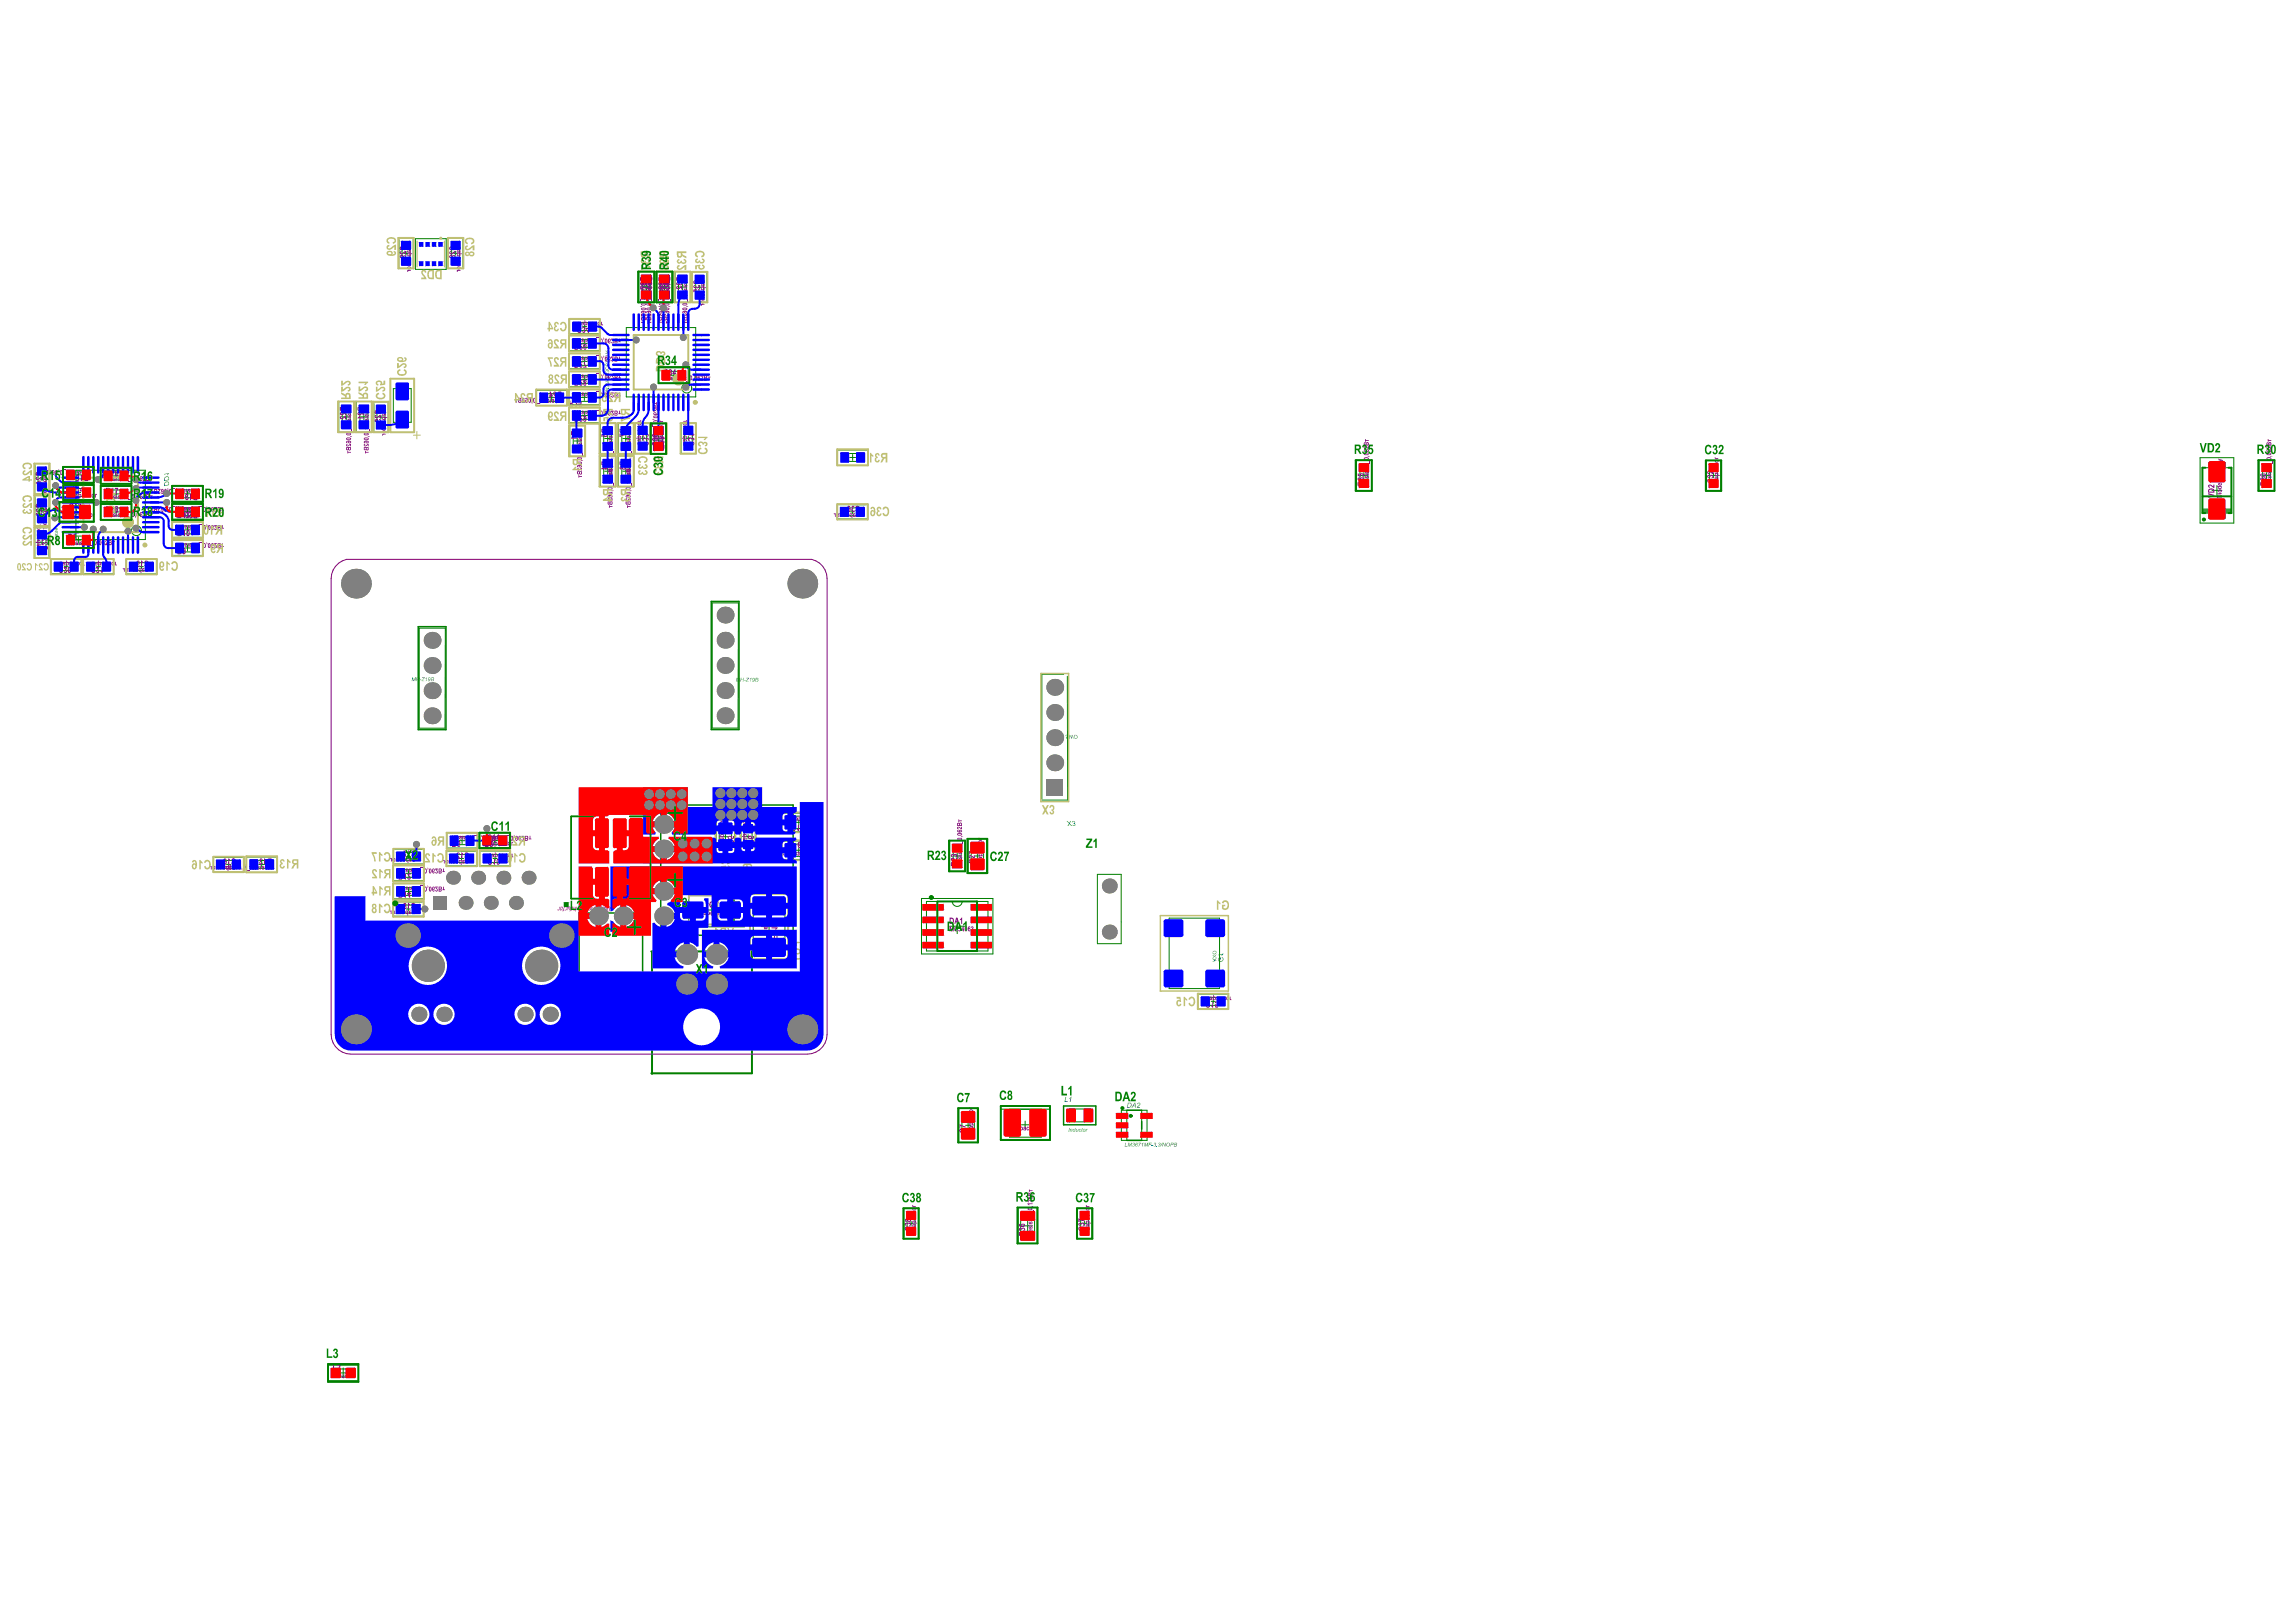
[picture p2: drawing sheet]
<svg xmlns="http://www.w3.org/2000/svg" width="297mm" height="210mm" viewBox="0 0 297 210" stroke-linecap="round" stroke-linejoin="round" font-family="sans-serif">
<g fill="none" stroke="#008000" stroke-width=".13">
<path d="M51.6 30.8h1.9v3.9h-1.9zM52 31.8h1v2h-1zM52.3 32.8h.5M52.5 32.5v.5M58 30.8h1.9v3.9h-1.9zM58.4 31.8h1.1v2h-1.1zM58.7 32.8h.5M58.9 32.5v.5M82.6 35.2h2v3.9h-2zM82.7 35.2v3.9M83.1 36h1v2.2h-1zM83.1 36v2.2"/>
<path d="M83.2 37.1h.8M83.6 36.8v.7M84.1 36v2.2M84.6 35.2v3.9M84.9 35.2h2.1v3.9h-2.1zM85 35.2v3.9M85.4 36h1.1v2.2h-1.1zM85.5 36v2.2M85.6 37.1h.8M85.9 36.8v.7M86 36.8v.7M86.5 36v2.2"/>
<path d="M86.9 35.2v3.9M87.3 35.2h2v3.9h-2zM87.8 36h1v2.2h-1zM87.9 37.1h.8M88.3 36.8v.7M89.6 35.2h1.9v3.9h-1.9zM90 36.1h1v2.1h-1zM90.3 37.2h.5M90.5 36.9v.5M4.5 60h1.9v3.9h-1.9zM43.8 52h2v3.9h-2zM44.3 52.8h1v2.2h-1z"/>
<path d="M44.4 53.9h.8M44.8 53.6v.7M46.1 52h2v3.9h-2zM46.6 52.8h1v2.2h-1zM46.7 53.9h.8M47.1 53.6v.7M48.4 52h1.8v3.9h-1.8zM48.8 53h1v2h-1zM49 54h.5M49.3 53.7v.5M50.9 50.3h2.3v4.4h-2.3zM69.4 50.5h4v2h-4z"/>
<path d="M70.3 50.9h2.2v1.1h-2.2zM71 51.5h.8M71.4 51.1v.7M73.6 43.4h4v2h-4zM73.6 45.7h4v2h-4zM73.6 48.1h4v2h-4zM73.6 50.4h4v2h-4zM73.6 52.7h4v2h-4zM73.6 41.3h4v1.9h-4zM73.7 55.1h2v4h-2zM74.2 55.9h1v2.2h-1zM74.3 57.1h.8"/>
<path d="M74.4 50.9h2.2v1h-2.2zM74.4 43.9h2.2v1.1h-2.2zM74.4 46.3h2.2v1h-2.2zM74.4 48.6h2.2v1h-2.2zM74.4 53.3h2.2v1h-2.2zM74.6 41.8h2.1v1h-2.1zM74.7 56.7v.8M75.2 53.8h.8M75.2 51.4h.8M75.2 49.1h.8M75.2 46.8h.8M75.2 44.4h.8"/>
<path d="M75.4 42.3h.5M75.6 44.1v.7M75.6 46.4v.8M75.6 48.7v.8M75.6 51v.8M75.6 53.4v.8M75.6 42v.5M77.7 59h1.9v4h-1.9zM77.7 54.8h1.9v3.9h-1.9zM78.1 59.8h1v2.2h-1zM78.1 55.6h1v2.2h-1zM78.2 56.7h.8"/>
<path d="M78.6 56.4v.7M80 59h2v4h-2zM80 54.8h2v3.9h-2zM80.4 59.8h1.1v2.2h-1.1zM80.4 55.6h1.1v2.2h-1.1zM80.6 56.7h.7M81 56.4v.7M82.2 54.8h1.9v3.9h-1.9zM82.6 55.7h1.1v2h-1.1zM82.9 56.7h.5M83.1 56.5v.5M84.2 54.8h1.9v3.9h-1.9z"/>
<path d="M84.2 58.7v-3.9h1.9v3.9M84.7 57.8h1M84.7 55.7h1v2.2h-1zM84.8 56.7h.8M85.2 56.4v.7M85.2 47.6h4v2h-4zM86 48h2.2v1.1h-2.2zM86.8 48.6h.8M87.2 48.2v.7M88.1 54.8h1.9v3.9h-1.9zM88.5 55.7h1.1v2h-1.1zM88.8 56.7h.5"/>
<path d="M89 56.5v.5M108.3 58.2h4v2h-4zM109.3 58.7h2.2v1h-2.2zM109.9 59.2h.8M110.3 58.8v.8M175.5 59.6h2v3.9h-2zM220.8 59.6h1.8v3.9h-1.8zM284.6 59.2h4.4v8.5h-4.4zM292.3 59.6h2v3.9h-2zM4.5 68.3h1.9v3.9h-1.9zM4.5 64.1h1.9v4h-1.9zM4.9 61h1v2h-1z"/>
<path d="M4.9 65.1h1v2h-1zM4.9 69.2h1v2.1h-1zM5.2 70.2h.5M5.2 66.1h.5M5.2 62h.5M5.4 61.7v.5M5.4 65.9v.5M5.4 70v.5M6.6 72.4h3.9v1.9h-3.9zM7.5 72.8h2.1v1h-2.1zM7.7 65.1h4.4v2.3h-4.4zM8.2 68.9h3.9v2h-3.9z"/>
<path d="M8.2 60.4h3.9v2h-3.9zM8.2 62.8h3.9v1.9h-3.9zM8.3 73.3h.5M8.6 73.1v.5M8.6 65.5h2.6v1.6h-2.6zM9 69.4h2.2v1h-2.2zM9.1 60.9h2.2v1.1h-2.2zM9.1 63.2h2.1v1h-2.1zM9.6 66.3h.6M9.8 69.9h.7M9.8 61.5h.7M9.9 65.9v.7"/>
<path d="M9.9 63.7h.5M10.1 61.1v.7M10.1 69.5v.8M10.2 63.5v.5M10.8 72.4h3.9v1.9h-3.9zM11.7 72.8h2.1v1h-2.1zM12.5 73.3h.5M12.7 73.1v.5M13 63h4v1.9h-4zM13 60.6h4v2h-4zM13 65.3h4v2h-4zM13.9 61.1h2.1v1h-2.1z"/>
<path d="M13.9 63.4h2.1v1h-2.1zM13.9 65.7h2.1v1.1h-2.1zM14.6 66.3h.8M14.6 63.9h.8M14.6 61.6h.8M15 61.2v.8M15 63.5v.8M15 65.9v.7M16.3 72.4h4v1.9h-4zM17.3 72.8h2v1h-2zM18 73.3h.5M18.3 73.1v.5"/>
<path d="M22.3 69.9h3.9v2h-3.9zM22.3 62.9h3.9v2h-3.9zM22.3 67.5h3.9v2h-3.9zM22.3 65.2h3.9v2h-3.9zM23.1 68.1h2.2v1h-2.2zM23.1 70.4h2.2v1h-2.2zM23.1 65.7h2.3v1h-2.3zM23.2 63.4h2.2v1h-2.2zM23.2 65.7v1M23.9 66.2h.7M23.9 70.9h.7M23.9 63.9h.7"/>
<path d="M23.9 68.6h.7M24.3 63.5v.8M24.3 65.9v.7M24.3 68.2v.8M24.3 70.5v.8M25.3 65.7v1M78.2 61h.8M78.6 60.6v.8M80.6 61h.7M81 60.6v.8M108.3 65.3h4v1.9h-4zM109.2 65.7h2.1v1h-2.1z"/>
<path d="M110 66.2h.5M110.3 66v.5M175.9 60.5h1.1v2.2h-1.1zM176.1 61.5h.7M176.4 61.2v.7M221.2 60.5h1v2.1h-1zM221.4 61.5h.5M221.7 61.3v.5M284.9 60.5h3.8v5.9h-3.8zM284.9 66.3h3.8M284.9 66.1h3.8M284.9 66h3.8"/>
<path d="M284.9 65.9h3.8M285.8 60.5v-.6h2.1v.6M285.8 66.4v.7h2.1v-.7M286.2 63.5h1.3M286.8 62.8v1.3M292.7 60.5h1v2.2h-1zM292.8 61.5h.8M293.2 61.2v.7M27.6 110.9h3.9v1.9h-3.9zM28.5 111.4h2.1v1h-2.1zM29.3 111.9h.5M29.6 111.6v.5"/>
<path d="M31.9 110.9h3.9v2h-3.9zM32.8 111.4h2.2v1h-2.2zM33.5 111.9h.7M33.9 111.5v.8M50.9 112h3.9v2h-3.9zM50.9 114.3h3.9v2h-3.9zM50.9 116.7h3.9v1.9h-3.9zM50.9 109.9h3.9v1.9h-3.9zM51.7 112.5h2.2v1h-2.2zM51.7 114.8h2.2v1.1h-2.2zM51.8 117.1h2v1h-2zM51.8 110.3h2.1v1.1h-2.1z"/>
<path d="M52.5 115.4h.7M52.5 113h.7M52.6 117.6h.5M52.6 110.8h.5M52.8 117.4v.5M52.8 110.6v.5M52.8 112.6v.8M52.8 115v.7M57.8 110.2h3.9v1.8h-3.9zM57.8 107.8h4v2h-4zM58.6 108.3h2.2v1h-2.2zM58.7 110.6h2v1h-2z"/>
<path d="M59.4 108.8h.8M59.5 111.1h.5M59.7 110.8v.6M59.8 108.4v.8M62 107.8h4v1.9h-4M62 107.8h4v2h-4zM62.1 110.2h3.9v1.8h-3.9zM63 110.6h2.1v1h-2.1zM63.6 108.8h.8M63.8 108.8h.5M63.8 111.1h.5M64 108.4v.8"/>
<path d="M64 110.8v.6M65 108.3h-2.1v1h2.1v-1.1h-2v1.1h2M87.8 115.6h8.5v4.3h-8.5zM89.1 116.7h-.6v2.1h.6M89.1 115.9h5.9v3.7h-5.9zM91.4 117.8h1.3M92.1 117.1v1.3M92.7 106.1h2.3v4.4h-2.3zM93 107h1.7v2.6h-1.7zM93.5 108.3h.7M93.9 108v.6M94.5 115.9v3.7"/>
<path d="M94.6 115.9v3.7M94.7 115.9v3.7M94.9 115.9v3.7M95 116.7h.6v2.1h-.6M95.9 106.3h1.8v3.9h-1.8zM96.3 107.2h1v2.1h-1zM96.5 108.3h.5M96.8 108v.5M97 115.7h5v8.4h-5zM97.4 116.9h4.1v6h-4.1zM98.5 119.9h2M99.5 119v1.9"/>
<path d="M101.1 105.2h4.5v2.4h-4.5zM101.1 108.8h4.5v2.4h-4.5zM102.1 109.2h2.5v1.6h-2.5zM102.1 105.6h2.5v1.6h-2.5zM103 110h.7M103 106.4h.7M103.3 106.1v.6M103.3 109.7v.7M119.2 116.3h9.3v7.2h-9.3zM119.9 116.7h7.9v6.4h-7.9zM121.3 116.7v6.4M122.9 108.8h2v4h-2z"/>
<path d="M122.9 119.9h1.9M123.2 116.7a.64 .64 0 0 0 .6 .6 .64 .64 0 0 0 .7-.6M123.3 109.7h1v2.2h-1zM123.5 110.8h.7M123.8 110.4v.8M123.8 118.9v1.9M125.3 108.6h2.3v4.4h-2.3zM125.6 109.5h1.6v2.6h-1.6zM126.1 110.8h.7M126.4 116.7v6.4M126.4 110.4v.7M155 128.7h3.9v1.8h-3.9z"/>
<path d="M155.9 129.1h2.1v1h-2.1zM156.7 129.6h.5M157 129.3v.5M116.9 156.4h1.9v3.9h-1.9zM117.4 157.3h1v2h-1zM117.6 158.3h.5M117.9 158.1v.5M124.1 143.4h2.3v4.4h-2.3zM124.4 144.3h1.6v2.6h-1.6zM124.9 145.6h.7M125.2 145.3v.7M129.5 143.5h6.3v4.1h-6.3z"/>
<path d="M130.6 143.5v3.7h4.1v-3.7M131.7 156.3h2.5v4.6h-2.5zM132 157.2h1.8v2.8h-1.8zM132.1 145.6h1M132.3 158.6h1.3M132.6 145.1v.9M132.9 158v1.3M139.4 156.4h1.9v3.9h-1.9zM139.8 157.3h1v2h-1zM140.1 158.3h.5M140.3 158.1v.5M42.4 176.7h4v2h-4z"/>
<path d="M43.4 177.2h2v1h-2zM43.8 177.7h1.2M44.4 177v1.3"/>
</g>
<path d="M84.3 123.1h13v15.8h-13M84.4 123.2v15.8" fill="none" stroke="#008000" stroke-width=".26"/>
<path d="M76.7 105.7h-2.8v10.6h2.8M81.5 105.7h2.7v10.6h-2.7" fill="none" stroke="#008000" stroke-width=".19"/>
<g fill="#008080">
<path d="M7.1 69.7l.5-.1-.4 .1 .4 .3-.5 .1 .4-.2z"/>
<path d="M7.1 68.7h.4l-.1 .2 .1 .3h-.4l.3-.2h-.3l.3-.2z"/>
<path d="M21.2 61.3l.7-.1-.3 .3 .1-.2-.5 .1z"/>
<path d="M78.3 51.3a.25 .25 0 0 1 .4 .2v-.2a.15 .15 0 0 1 .1 .1 .15 .15 0 0 1-.1 .2l-.1-.1-.1-.1a.11 .11 0 0 0-.2 .1 .11 .11 0 0 0 .2 .1 .16 .16 0 0 1-.2-.1 .16 .16 0 0 1 0-.2z"/>
<path d="M78.3 51l.4-.1 .1-.2v.4l-.1 .1v-.2l-.4 .1z"/>
<path d="M78.3 50.3l.5-.1v.1l-.4 .2 .4 .2-.5 .1 .4-.2-.4-.1 .4-.2-.4 .1z"/>
<path d="M78.3 49.9h.1h.2a.13 .13 0 0 1 .2 0 .13 .13 0 0 1-.1 .2v-.2h-.1v.1l-.2-.1v.2l.1 .1-.2-.1z"/>
<path d="M78.3 49.5l.1 .2 .1-.1a.19 .19 0 0 1 .1-.1 .19 .19 0 0 1 .2 .1l-.1 .2v-.1a.13 .13 0 0 0-.1-.2 .13 .13 0 0 0-.1 .2l-.2 .1z"/>
<path d="M78.5 49.1l.1 .2h.1l.1-.3v.3l-.5 .1 .2-.1z"/>
<path d="M78.3 48.8l.5-.1-.1 .2h-.1l.1-.1z"/>
<path d="M78.3 48l.1-.1 .2 .1a.14 .14 0 0 1 .2 0 .14 .14 0 0 1-.1 .2v-.2l-.1 .1a.11 .11 0 0 0-.2-.1 .11 .11 0 0 0 0 .2l.1 .1-.2-.2z"/>
<path d="M78.4 47.5l.1-.1a.17 .17 0 0 0-.1 .3 .17 .17 0 0 0 .2 0 .17 .17 0 0 0 .1-.2 .15 .15 0 0 1 .1 .1 .15 .15 0 0 1-.1 .2 .21 .21 0 0 1-.4 0 .21 .21 0 0 1 .1-.3z"/>
<path d="M78.3 46.8l.4-.1 .1-.2v.4l-.1 .1v-.2l-.4 .1z"/>
<path d="M78.3 46l.4-.1 .1-.2v.4l-.1-.1-.4 .1z"/>
<path d="M156.9 124l.3 .2 .2-.2-.3 .3h.3l-.5 .1 .2-.2-.2-.1z"/>
<path d="M156.9 123.6l.2 .1 .3-.2-.2 .3 .2 .2-.3-.2-.2 .3 .2-.3z"/>
<path d="M53.4 87.7l.1 .4 .2-.4h.1l-.1 .4v-.4l-.2 .4-.1-.4-.1 .4z"/>
<path d="M53.9 87.7v.2h.3l.1-.2-.1 .4v-.2h-.3l-.1 .2z"/>
<path d="M54.3 87.9l.2 .1h-.2z"/>
<path d="M54.6 87.7h.4l-.4 .4h.3h-.4l.4-.4z"/>
<path d="M55.1 87.8l.1-.1v.4h-.1l.1-.3h-.2z"/>
<path d="M95.3 87.7h.1v.5l.4-.5-.1 .5h-.1l.1-.4-.2 .4-.2-.4-.1 .4z"/>
<path d="M95.9 87.7v.2h.3l.1-.2-.1 .5h-.1l.1-.2h-.3l-.1 .2z"/>
<path d="M96.3 88h.2l-.1 .1z"/>
<path d="M96.6 87.7h.3l-.3 .4 .2 .1h-.3l.3-.4h-.3z"/>
<path d="M97 87.8l.2-.1-.1 .5v-.4l-.1 .1z"/>
<path d="M138.3 146h.1l-.2 .5z"/>
<path d="M138.5 146.1v.1l.2-.1v.4h-.1l.1-.4-.2 .1-.1 .3z"/>
<path d="M139.2 146.1h.1l-.1 .3h.2l.1-.3-.1 .4-.2-.1z"/>
<path d="M139.6 146.1h.2l.1 .1a.15 .15 0 0 0-.3 0 .15 .15 0 0 0 .1 .2l.2-.1a.18 .18 0 0 1-.3 .1 .18 .18 0 0 1 0-.3z"/>
<path d="M140 146h.1v.1l-.1 .2v.2h-.1l.1-.4h-.1z"/>
<path d="M140.5 146.1l.2 .1h-.1l-.1 .3z"/>
<path d="M138 106.2h.1l.2 .3 .2-.3h.1l-.2 .4 .3 .3h-.1l-.2-.3-.2 .3h-.1l.2-.3z"/>
<path d="M138.7 106.3a.23 .23 0 0 1 .3 0 .23 .23 0 0 1 0 .3 .18 .18 0 0 1 0 .3 .18 .18 0 0 1-.2-.2 .11 .11 0 0 0 .1 .1 .11 .11 0 0 0 .1-.1 .11 .11 0 0 0-.1-.1v-.1a.13 .13 0 0 0 .1-.1 .13 .13 0 0 0-.1-.1 .13 .13 0 0 0-.1 .1h-.1z"/>
<path d="M145.6 147.9h.1l-.1 .4 .2 .1h-.3z"/>
<path d="M146 147.9h.1v.4l.3-.4v.5h-.1l.1-.5-.2 .5-.2-.5-.1 .5z"/>
<path d="M146.5 148a.16 .16 0 0 1 .3-.1 .15 .15 0 0 1-.1 .2 .15 .15 0 0 1 0 .3 .14 .14 0 0 1-.2-.2 .12 .12 0 0 0 .1 .1 .12 .12 0 0 0 .1-.2h-.1h.1v-.2z"/>
<path d="M147.3 147.9h.3l-.2 .5-.1-.2 .2-.3h-.2z"/>
<path d="M147.7 148l.2-.1-.1 .5v-.4l-.1 .1z"/>
<path d="M148.1 147.9l.1 .4 .3-.4h.1l-.1 .5h-.1l.1-.5-.2 .5-.2-.5-.1 .5z"/>
<path d="M148.7 147.9h.3h-.3v.2h.3h-.3l-.1 .3z"/>
<path d="M149 148.2h.2z"/>
<path d="M149.3 147.9a.14 .14 0 0 1 .2 0 .14 .14 0 0 1 0 .2 .16 .16 0 0 1-.1 .3 .15 .15 0 0 1-.2-.2 .12 .12 0 0 0 .2 .1 .12 .12 0 0 0 0-.2l.1-.1z"/>
<path d="M149.6 148.3l.1 .1z"/>
<path d="M149.8 148a.16 .16 0 0 1 .3-.1 .15 .15 0 0 1 0 .2 .16 .16 0 0 1-.1 .3 .14 .14 0 0 1-.2-.2 .11 .11 0 0 0 .2 .1 .1 .1 0 0 0 0-.2h-.1h.2v-.2z"/>
<path d="M150.4 147.9l-.3 .5z"/>
<path d="M150.5 147.9l.2 .4 .1-.4v.5l-.3-.5-.1 .5z"/>
<path d="M147.2 142.8a.2 .2 0 0 1 .3 0 .2 .2 0 0 1-.1 .3l-.2 .2h.3v.1h-.4l.2-.3a.19 .19 0 0 0 .1-.2 .19 .19 0 0 0-.1-.2l-.1 .2h-.1z"/>
<path d="M137.8 142h.1l-.1 .5h.3v.1h-.4z"/>
<path d="M138.3 142.1l.3-.2-.1 .7h-.1l.1-.5-.2 .1z"/>
<path d="M137.9 95.1a.18 .18 0 0 1 .2 0 .18 .18 0 0 1 .1 .2 .18 .18 0 0 1-.2 .1v.1h.2v-.1a.14 .14 0 0 1-.2 .2 .14 .14 0 0 1 0-.2v-.1a.12 .12 0 0 0 .1-.1 .12 .12 0 0 0-.1-.1 .12 .12 0 0 0-.1 .2z"/>
<path d="M138.4 95.1l.3 .4v-.4l.3 .5-.3-.4v.4l-.3-.4-.1 .4z"/>
<path d="M157.7 124l.3-.1v.3h-.1v-.2h-.2a.26 .26 0 0 0 .1 .4 .26 .26 0 0 0 .4-.2v-.1l-.1-.1v-.1a.33 .33 0 0 1 0 .5 .33 .33 0 0 1-.5-.3z"/>
<path d="M157.6 123.6l.7-.2-.3 .3 .1-.2-.5 .1z"/>
<path d="M7.1 69.3l.1 .1a.13 .13 0 0 0-.1 .1 .13 .13 0 0 0 .2 .1 .13 .13 0 0 0 0-.2h.1v.1a.16 .16 0 0 0 0-.2 .16 .16 0 0 0-.2 0zM7.2 69.4h.1l-.1 .1h-.1z"/>
<path d="M7.1 68.4a.16 .16 0 0 0 .1 .2 .16 .16 0 0 0 .2-.1 .16 .16 0 0 0-.1-.2v.3l-.2-.1 .1-.2zM7.3 68.4h.1l-.1 .2z"/>
<path d="M21.3 62.5l-.1 .4 .7-.1v-.2a.33 .33 0 0 0-.3-.3 .33 .33 0 0 0-.3 .2zM21.4 62.5a.22 .22 0 0 1 .3-.1 .22 .22 0 0 1 .1 .2v.1l-.5 .1z"/>
<path d="M21.3 61.8l-.1 .5 .7-.2v-.2a.31 .31 0 0 0-.3-.3 .31 .31 0 0 0-.3 .2zM21.4 61.8a.25 .25 0 0 1 .2-.1 .25 .25 0 0 1 .2 .2v.2l-.5 .1z"/>
<path d="M78.3 48.4a.24 .24 0 0 0 .2 .2 .24 .24 0 0 0 .3-.1 .21 .21 0 0 0-.2-.3 .21 .21 0 0 0-.2 .2zM78.4 48.5l.1-.1a.13 .13 0 0 1 .1-.1 .13 .13 0 0 1 .1 .2l-.2 .1z"/>
<path d="M78.3 47.1a.16 .16 0 0 0 .1 .3 .15 .15 0 0 0 .2-.2 .13 .13 0 0 0 .2 .1 .13 .13 0 0 0 0-.2 .13 .13 0 0 0-.2 0h-.1zM78.6 47.2a.1 .1 0 0 1 .2 0 .1 .1 0 0 1-.2 0zM78.3 47.2a.15 .15 0 0 1 .3 0 .15 .15 0 0 1-.3 0z"/>
<path d="M78.3 46.3a.22 .22 0 0 0 .2 .2 .22 .22 0 0 0 .2 0l.1-.1-.1-.2v.2l-.1 .1a.16 .16 0 0 0 0-.3 .16 .16 0 0 0-.3 .1zM78.4 46.4a.11 .11 0 0 1 .2 0 .11 .11 0 0 1-.2 0z"/>
<path d="M78.3 45.4l.2 .1v.2l-.2 .1 .5-.1v-.2a.13 .13 0 0 0-.1-.2 .13 .13 0 0 0-.1 .2zM78.6 45.4h.1v.2l-.1 .1z"/>
<path d="M156.9 123.3a.25 .25 0 0 0 .5 0 .25 .25 0 0 0-.5 0zM156.9 123.2a.2 .2 0 0 1 .4 0 .2 .2 0 0 1-.4 0z"/>
<path d="M55.4 87.7a.17 .17 0 0 1 .3 0 .17 .17 0 0 1 0 .3h-.1a.15 .15 0 0 1-.1 .2 .15 .15 0 0 1-.2-.2l.2 .1 .1-.2a.15 .15 0 0 1-.2 0 .15 .15 0 0 1 0-.2zM55.4 87.8a.1 .1 0 0 0 .2 0 .1 .1 0 0 0-.2 0z"/>
<path d="M55.8 87.7h.3h.1l-.1 .4h-.4zM55.9 87.7l-.1 .2 .3-.1v-.1zM55.8 87.9v.2l.3-.1v-.1z"/>
<path d="M97.4 87.8a.21 .21 0 0 1 .2 0 .21 .21 0 0 1 0 .3l-.1 .1h-.2v-.1l.2 .1 .1-.2a.15 .15 0 0 1-.2 0 .15 .15 0 0 1 0-.2zM97.4 87.9a.11 .11 0 0 0 .2 0 .11 .11 0 0 0-.2 0z"/>
<path d="M97.8 87.7h.1a.13 .13 0 0 1 .2 .1 .13 .13 0 0 1-.1 .2h.1l-.1 .2h-.3zM97.8 87.8v.1h.2v-.1zM97.8 88v.2l.2-.1v-.1z"/>
<path d="M138.8 146.2l.1-.1 .2 .1 .1-.2-.2 .5v-.1a.15 .15 0 0 1-.2 0 .15 .15 0 0 1 0-.2zM138.9 146.2v.2a.15 .15 0 0 0 .2-.1 .15 .15 0 0 0-.2-.2z"/>
<path d="M140.1 146.2a.18 .18 0 0 1 .3 0 .18 .18 0 0 1-.3 0zM140.2 146.2a.13 .13 0 0 0 0 .2 .13 .13 0 0 0 .2 0 .13 .13 0 0 0 0-.2l-.1-.1z"/>
<path d="M146.9 147.9h.1h.2v.1l-.2-.1-.1 .2a.16 .16 0 0 1 .3 .1 .16 .16 0 0 1-.2 .2 .16 .16 0 0 1-.1-.3zM146.9 148.2a.11 .11 0 0 0 .2 0 .11 .11 0 0 0-.2 0z"/>
<path d="M150.9 148.1a.25 .25 0 0 1 .5 0 .25 .25 0 0 1-.5 0zM150.9 148.1a.2 .2 0 0 0 .4 0 .2 .2 0 0 0-.4 0z"/>
<path d="M151.5 147.9h.2a.15 .15 0 0 1 .1 .2 .15 .15 0 0 1-.2 .1h-.1l-.1 .2zM151.5 147.9v.2h.3v-.2z"/>
<path d="M152 147.9h.3l-.1 .2 .1 .2-.1 .1h-.3zM152 147.9v.2l.2-.1v-.1zM152 148.1l-.1 .2h.3v-.2z"/>
<path d="M145.9 142.7h.2a.31 .31 0 0 1 .3 .3 .31 .31 0 0 1-.3 .3l-.3 .1zM146 142.8l-.1 .5h.1a.26 .26 0 0 0 .3-.2 .26 .26 0 0 0-.1-.3z"/>
<path d="M146.8 142.7h.1l.1 .7-.1-.2h-.3l-.1 .2h-.1zM146.8 142.8l-.2 .3h.2z"/>
<path d="M139 95.1v.5h.2a.25 .25 0 0 0 .2-.3 .25 .25 0 0 0-.3-.2zM139 95.1l.2 .1a.17 .17 0 0 1 .1 .2 .17 .17 0 0 1-.1 .1h-.1z"/>
</g>
<g fill="#800080">
<path d="M5.4 61.1h.4a.23 .23 0 0 1 .3 .1 .23 .23 0 0 1-.2 .3l-.1-.1a.15 .15 0 0 0 .1-.2 .15 .15 0 0 0-.2-.1l-.2 .1 .1 .2v.1a.19 .19 0 0 1-.2-.1 .19 .19 0 0 1 0-.3z"/>
<path d="M5.6 62.9a.21 .21 0 0 1 .4-.1 .21 .21 0 0 1-.1 .4v-.1a.12 .12 0 0 0-.1-.2 .12 .12 0 0 0-.1 .1l.1 .1-.1 .1-.1-.2z"/>
<path d="M5.5 63.5h.5l.1 .2-.1-.1h-.4h-.2z"/>
<path d="M5.6 64.1h.5v.1h-.4l-.1 .2v-.1l.1-.1z"/>
<path d="M4.7 61.1l.3-.1 .2 .1a.26 .26 0 0 1 .2 .3 .26 .26 0 0 1-.2 .2l-.1-.1a.18 .18 0 0 0 .2-.3 .17 .17 0 0 0-.3 0 .16 .16 0 0 0-.2 .1 .16 .16 0 0 0 .1 .2l-.1 .1a.27 .27 0 0 1-.2-.2 .27 .27 0 0 1 .1-.3z"/>
<path d="M4.6 61.8l.3-.1v.1l-.2 .1a.29 .29 0 0 0 .5-.1l.2-.1v.4h-.1v-.2l-.2 .1a.25 .25 0 0 1-.3 .1 .25 .25 0 0 1-.2-.3z"/>
<path d="M5.4 65.3l.1-.1h.3a.21 .21 0 0 1 .3 .2 .21 .21 0 0 1-.2 .2l-.1-.1a.15 .15 0 0 0 .1-.2 .15 .15 0 0 0-.2 0l-.2 .1 .1 .1v.1l-.2-.1z"/>
<path d="M5.6 67a.21 .21 0 0 1 .4-.1 .21 .21 0 0 1-.1 .4v-.1a.1 .1 0 0 0 0-.2 .11 .11 0 0 0-.2 .1l.1 .1-.1 .1z"/>
<path d="M5.5 67.6l.1-.1 .4 .1 .1 .2-.1-.1-.4 .1-.2-.1z"/>
<path d="M5.6 68.3h.5v.1h-.4l-.1 .1 .1-.1z"/>
<path d="M4.6 65.3l.5-.1a.3 .3 0 0 1 .3 .2 .3 .3 0 0 1-.2 .3l-.1-.1a.16 .16 0 0 0 .2-.2 .16 .16 0 0 0-.2-.1 .19 .19 0 0 0-.3 0 .19 .19 0 0 0 0 .3h.1l-.1 .1a.25 .25 0 0 1-.2-.4z"/>
<path d="M4.7 65.9l.2-.1v.1a.12 .12 0 0 0-.1 .2 .12 .12 0 0 0 .1 .1 .12 .12 0 0 0 .1-.1l.4-.3v.5h-.1v-.3l-.2 .2a.26 .26 0 0 1-.5-.1z"/>
<path d="M4.7 66.4l.1-.1 .1 .2h-.2l.1 .1 .3-.1a.11 .11 0 0 0 0 .1 .11 .11 0 0 0 .1 0 .11 .11 0 0 0 0-.1v-.2a.23 .23 0 0 1 .2 .4 .23 .23 0 0 1-.4 0 .21 .21 0 0 1-.3 0 .21 .21 0 0 1 0-.3z"/>
<path d="M44.9 53.7a.18 .18 0 0 1 .3-.1 .18 .18 0 0 1 0 .2h.1v-.2a.17 .17 0 0 1 .1 .2 .17 .17 0 0 1-.2 .1l-.1-.2-.1 .1 .1 .1h-.2z"/>
<path d="M44.9 54.3l.2-.1 .1 .2h.1v-.2a.18 .18 0 0 1 .2 .2 .18 .18 0 0 1-.2 .1 .18 .18 0 0 1-.2-.2l-.1 .1v.1h-.1z"/>
<path d="M44.9 54.6h.5v.2l-.1-.1-.4 .1-.1-.1z"/>
<path d="M44.9 55.3h.5v.1h-.3l-.1 .2z"/>
<path d="M45.5 55.5v.5z"/>
<path d="M45.3 56.4h.3l-.1 .1h-.2z"/>
<path d="M44.8 57.5l.1-.1 .1 .1-.1 .1a.15 .15 0 0 0 .1 .1 .15 .15 0 0 0 .2-.2l.2-.1v.4h-.1v-.2l-.1 .1a.21 .21 0 0 1-.3 .1 .21 .21 0 0 1-.1-.3z"/>
<path d="M44.9 58.3h.1v.2h.4v.1h-.4v.1h-.1z"/>
<path d="M44 53.4l.2-.1v.1a.12 .12 0 0 0 0 .2 .12 .12 0 0 0 .2-.1l.4-.2v.4h-.2v-.2l-.2 .2a.23 .23 0 0 1-.4 0 .23 .23 0 0 1 0-.3z"/>
<path d="M44 53.9l.2-.1v.2a.1 .1 0 0 0-.1 0 .11 .11 0 0 0 .1 .2 .1 .1 0 0 0 .1-.1l.3-.2 .2-.1v.4h-.2v-.2l-.2 .2a.25 .25 0 0 1-.3 0 .25 .25 0 0 1-.1-.3z"/>
<path d="M47.2 53.7l.2-.1 .1 .2h.1v-.2a.18 .18 0 0 1 .1 .2 .18 .18 0 0 1-.1 .2l-.1-.1-.1-.2-.1 .2z"/>
<path d="M47.2 54.3a.19 .19 0 0 1 .3-.1 .19 .19 0 0 1 .1 .2v-.2a.18 .18 0 0 1 .1 .2 .18 .18 0 0 1-.2 .1 .18 .18 0 0 1-.1-.2l-.1 .2h-.1z"/>
<path d="M47.1 54.6h.6v.2l-.1-.1-.4 .1-.1-.1z"/>
<path d="M47.2 55.3h.5v.1h-.3l-.1 .2z"/>
<path d="M47.8 55.5v.5z"/>
<path d="M47.6 56.4l.2 .1h-.2z"/>
<path d="M47.1 57.5l.2-.1-.1 .3h.1l.4-.3v.4h-.1v-.2h-.1a.23 .23 0 0 1-.3 .2 .23 .23 0 0 1-.1-.3z"/>
<path d="M47.2 58.3h.1v.2h.4v.1h-.4v.1h-.1z"/>
<path d="M46.3 53.4l.2-.1-.1 .1a.12 .12 0 0 0 .1 .2 .12 .12 0 0 0 .2-.1l.4-.2v.4h-.2v-.2l-.2 .2a.23 .23 0 0 1-.4 0 .23 .23 0 0 1 0-.3z"/>
<path d="M46.3 54.1l.1-.2h.2l-.1 .1h.6v.1h-.8z"/>
<path d="M49.3 53.1l.2-.1a.26 .26 0 0 1 .4 .1 .26 .26 0 0 1-.2 .4v-.1a.18 .18 0 0 0 0-.3 .18 .18 0 0 0-.3 .1v.3a.23 .23 0 0 1-.1-.4z"/>
<path d="M49.5 54.9a.22 .22 0 0 1 .3-.1 .22 .22 0 0 1 0 .4h-.1v-.1a.1 .1 0 0 0 0-.2 .11 .11 0 0 0-.1 .2v.1l-.2-.1z"/>
<path d="M49.3 55.5h.5l.1 .1-.1-.1h-.3v.1h-.1v-.1h-.1z"/>
<path d="M49.4 56.1h.5v.1l-.4 .1 .1 .1h-.2l.1-.2z"/>
<path d="M52.5 32l.3-.2a.24 .24 0 0 1 .4 .2 .24 .24 0 0 1-.2 .3l-.1-.1a.16 .16 0 0 0 .1-.2 .16 .16 0 0 0-.3-.1l-.1 .1 .1 .3-.2-.1z"/>
<path d="M52.7 33.7l.1-.1a.22 .22 0 0 1 .3 .1 .22 .22 0 0 1-.1 .3v-.1a.12 .12 0 0 0-.1-.2 .12 .12 0 0 0-.1 .1v.2l-.1-.1z"/>
<path d="M52.5 34.4l.2-.2 .4 .1 .1 .2-.2-.1h-.2z"/>
<path d="M52.7 34.9h.5v.1h-.3l-.2 .2v-.1l.1-.1h-.1z"/>
<path d="M51.8 31.9l.3-.1a.29 .29 0 0 1 .4 .2 .29 .29 0 0 1-.2 .4l-.1-.1a.18 .18 0 0 0 .2-.3 .17 .17 0 0 0-.3 0 .16 .16 0 0 0-.2 0 .16 .16 0 0 0 .1 .3l-.1 .1a.29 .29 0 0 1-.1-.5z"/>
<path d="M51.8 32.6l.2-.1v.1l-.2 .1a.27 .27 0 0 0 .4-.1l.3-.1v.4h-.1v-.2l-.4 .2a.24 .24 0 0 1-.2-.1 .24 .24 0 0 1 0-.2z"/>
<path d="M78.8 56.5a.18 .18 0 0 1 .2-.1 .18 .18 0 0 1 .1 .2h.1l-.1-.2a.18 .18 0 0 1 .2 .2 .18 .18 0 0 1-.2 .1 .18 .18 0 0 1-.2-.2h-.1l.1 .1-.1 .1z"/>
<path d="M78.8 57.1a.17 .17 0 0 1 .2-.1 .17 .17 0 0 1 .1 .2h.1l-.1-.2a.17 .17 0 0 1 .1 .2 .17 .17 0 0 1-.2 .1 .17 .17 0 0 1-.1-.2l-.1 .2z"/>
<path d="M78.7 57.4h.5v.2l-.1-.1-.3 .1-.2-.1z"/>
<path d="M78.8 58.1h.4v.1l-.3 .1-.1 .1v-.2z"/>
<path d="M79.3 58.3l.1 .5z"/>
<path d="M79.1 59.2l.1 .1 .2-.1-.1 .1h-.2z"/>
<path d="M78.6 60.3l.2-.1-.1 .3h.2l.3-.3v.4h-.1v-.2h-.1a.22 .22 0 0 1-.2 .2 .22 .22 0 0 1-.2-.3z"/>
<path d="M78.8 61.1h.1v.2h.3v.1h-.3v.1h-.1z"/>
<path d="M81.1 56.5a.18 .18 0 0 1 .2-.1 .18 .18 0 0 1 .1 .2h.1v-.2a.16 .16 0 0 1 .1 .2 .16 .16 0 0 1-.2 .1 .16 .16 0 0 1-.1-.2h-.1l.1 .1-.1 .1z"/>
<path d="M81.1 57a.19 .19 0 0 1 .2 0 .19 .19 0 0 1 .1 .2h.1v-.2a.16 .16 0 0 1 .1 .2 .16 .16 0 0 1-.2 .1 .16 .16 0 0 1-.1-.2h-.1l.1 .1-.1 .1z"/>
<path d="M81 57.4h.5l.1 .2-.1-.1-.4 .1-.1-.1z"/>
<path d="M81.1 58.1h.5v.1l-.4 .1-.1 .1 .1-.2z"/>
<path d="M81.7 58.3v.5z"/>
<path d="M81.5 59.2l.2 .1h-.2z"/>
<path d="M81 60.3l.1-.1 .1 .1-.2 .1a.3 .3 0 0 0 .5-.1l.1-.1v.4h-.1v-.2h-.1a.25 .25 0 0 1-.2 .2 .25 .25 0 0 1-.3-.2z"/>
<path d="M81.1 61.1h.1v.2h.4v.1h-.4v.1h-.1z"/>
<path d="M83.1 57.2l.2-.1 .1 .1a.19 .19 0 0 0-.1 .3 .19 .19 0 0 0 .3 .1 .17 .17 0 0 0 .2-.1 .17 .17 0 0 0-.1-.3v-.1a.31 .31 0 0 1 .2 .5 .31 .31 0 0 1-.5 .1 .31 .31 0 0 1-.3-.5z"/>
<path d="M83.1 56.7h.1a.23 .23 0 0 1 .4 0 .2 .2 0 0 1 .3 .1 .2 .2 0 0 1-.2 .2v-.1a.1 .1 0 0 0 .1-.1 .1 .1 0 0 0-.1-.1 .11 .11 0 0 0-.1 .2h-.1a.11 .11 0 0 0-.1-.2 .11 .11 0 0 0-.1 .1 .11 .11 0 0 0 0 .1v.1l-.2-.1z"/>
<path d="M83.2 56.1h.3v.1a.2 .2 0 0 1 .4 0 .2 .2 0 0 1-.2 .3l.1-.2-.3 .1a.11 .11 0 0 0-.1-.2 .11 .11 0 0 0-.1 .1 .11 .11 0 0 0 0 .1v.1a.23 .23 0 0 1-.2-.1 .23 .23 0 0 1 .1-.3z"/>
<path d="M85.2 57.4l.1-.1 .1 .1a.15 .15 0 0 0-.1 .2 .15 .15 0 0 0 .2 0h.2l-.1-.3a.26 .26 0 0 1 .1 .4 .26 .26 0 0 1-.4 0l-.1-.1z"/>
<path d="M85.3 55.7l.1-.1 .1 .1a.1 .1 0 0 0 0 .1 .1 .1 0 0 0 .1 0 .1 .1 0 0 0 .1-.1v-.1a.22 .22 0 0 1-.1 .4 .22 .22 0 0 1-.3-.3z"/>
<path d="M85.2 55.2l.6-.1v.2l-.5 .1z"/>
<path d="M85.3 54.4h.2v.1h.3v.1h-.5l.1-.1z"/>
<path d="M88.4 57.3l.1-.1 .1 .1a.16 .16 0 0 0-.1 .3 .15 .15 0 0 0 .3 0l.1-.1-.1-.2 .1-.1a.28 .28 0 0 1 0 .4 .28 .28 0 0 1-.3 .1l-.2-.2z"/>
<path d="M88.4 55.6l.2-.1v.1a.12 .12 0 0 0 0 .2 .12 .12 0 0 0 .2-.1l-.1-.2a.22 .22 0 0 1 .1 .4 .22 .22 0 0 1-.3 0 .22 .22 0 0 1-.1-.3z"/>
<path d="M88.4 55.1l.6 .1-.2 .1h-.4z"/>
<path d="M88.4 54.5h.3v-.1l.2-.1-.1 .2 .1 .1h-.5z"/>
<path d="M89 57.2l.3-.1v.1a.18 .18 0 0 0-.1 .3 .18 .18 0 0 0 .3 .1 .17 .17 0 0 0 .2-.1 .17 .17 0 0 0-.1-.3v-.1h.1a.32 .32 0 0 1 .1 .5 .32 .32 0 0 1-.5 .1 .32 .32 0 0 1-.3-.5z"/>
<path d="M89 56.7h.1a.22 .22 0 0 1 .4 0 .2 .2 0 0 1 .3 .1 .2 .2 0 0 1-.2 .2l.1-.2-.3 .1a.12 .12 0 0 0-.1-.2 .12 .12 0 0 0-.1 .2v.1a.25 .25 0 0 1-.2-.3z"/>
<path d="M89 56.2h.8v.1l-.2 .2h-.1l.1-.2h-.6z"/>
<path d="M94.2 108.8l.2-.1 .1 .1a.18 .18 0 0 0-.2 .3 .17 .17 0 0 0 .3 0 .16 .16 0 0 0 .2-.1 .16 .16 0 0 0-.1-.2v-.1h.2a.34 .34 0 0 1-.1 .5 .34 .34 0 0 1-.4 0 .28 .28 0 0 1-.2-.4z"/>
<path d="M94.2 108.3l.1-.1a.23 .23 0 0 1 .3 0 .23 .23 0 0 1 .1 .3l.1-.1v-.2h.1v.3l-.4 .1v-.1a.13 .13 0 0 0-.1-.2 .13 .13 0 0 0-.1 .2l.1 .1a.21 .21 0 0 1-.2-.1 .21 .21 0 0 1 0-.2z"/>
<path d="M93.2 108.9l.1-.1 .1 .1a.15 .15 0 0 0-.1 .2 .15 .15 0 0 0 .3 0 .12 .12 0 0 0 .1-.1 .12 .12 0 0 0-.1-.1v-.1a.24 .24 0 0 1 .2 .4 .24 .24 0 0 1-.4 0 .23 .23 0 0 1-.2 0 .23 .23 0 0 1 0-.3z"/>
<path d="M93.2 107.2l.2-.1v.1a.12 .12 0 0 0 0 .2 .12 .12 0 0 0 .2-.1l-.1-.1v-.1a.2 .2 0 0 1 .1 .3 .2 .2 0 0 1-.3 0z"/>
<path d="M93.2 106.7h.6l-.2 .2-.4-.1z"/>
<path d="M93.2 106h.3l.1-.1h.1l-.1 .1v.1h-.4z"/>
<path d="M96.1 108.9l.2-.1 .1 .1a.16 .16 0 0 0-.1 .2 .16 .16 0 0 0 .2 0l.2-.1-.2-.1 .1-.1a.27 .27 0 0 1 .1 .4 .27 .27 0 0 1-.4 0l-.1-.1z"/>
<path d="M96.2 107.2l.1-.1v.1a.11 .11 0 0 0 0 .2 .11 .11 0 0 0 .2-.1l-.1-.1 .1-.1a.22 .22 0 0 1 0 .3 .22 .22 0 0 1-.3 0 .22 .22 0 0 1 0-.2z"/>
<path d="M96.1 106.6l.6 .1v.1l-.2 .1-.4-.1z"/>
<path d="M96.1 106h.4v-.1h.1l-.1 .1 .1 .1h-.5z"/>
<path d="M96.8 108.8l.1-.1 .2 .1a.17 .17 0 0 0-.2 .2 .17 .17 0 0 0 .3 .1 .18 .18 0 0 0 .2-.1 .18 .18 0 0 0 0-.2h-.1l.1-.1a.31 .31 0 0 1 .1 .4 .31 .31 0 0 1-.4 .1h-.1a.26 .26 0 0 1-.2-.4z"/>
<path d="M99.8 121.4h.3v-.3h.2v.3h.2v-.3h.1v.4h-.8z"/>
<path d="M99.8 120.6l.3-.2h.5v.2h-.4a.16 .16 0 0 0-.3 .1 .16 .16 0 0 0 .3 .1h.4v.2h-.4a.27 .27 0 0 1-.4-.3z"/>
<path d="M99.8 120h.8v.1l-.3 .2 .1-.2h-.6z"/>
<path d="M98.8 121.4h.3v-.2h.1v.2h.2v-.2h.1v.3h-.7z"/>
<path d="M98.8 120.7h.5v.1l-.4 .1 .1 .1h.3v.1h-.3a.15 .15 0 0 1-.2-.1 .15 .15 0 0 1 .1-.2z"/>
<path d="M98.8 120.4a.18 .18 0 0 1 .3-.1 .18 .18 0 0 1 .1 .3v-.3a.16 .16 0 0 1 .1 .2 .16 .16 0 0 1-.1 .2 .16 .16 0 0 1-.2-.2l-.1-.1 .1 .2-.1 .1z"/>
<path d="M117.9 158.9l.1-.1 .1 .2a.15 .15 0 0 0-.1 .2 .15 .15 0 0 0 .3 0l.1-.1v-.1h-.1v-.2a.25 .25 0 0 1 .2 .4 .25 .25 0 0 1-.4 .1 .26 .26 0 0 1-.2-.4z"/>
<path d="M118.1 157.2h.1l-.1 .1a.12 .12 0 0 0 .2 .1 .12 .12 0 0 0 .1-.1v-.2a.22 .22 0 0 1-.1 .4 .22 .22 0 0 1-.3-.2z"/>
<path d="M117.9 156.8l.1-.1 .4 .1 .1-.1-.1 .2h-.3z"/>
<path d="M118 156h.2v.1h.3v.1h-.5l.1-.1z"/>
<path d="M117.1 158.8l.2-.1v.2a.17 .17 0 0 0-.1 .2 .17 .17 0 0 0 .3 0 .16 .16 0 0 0 .2 0 .16 .16 0 0 0-.1-.2v-.2a.3 .3 0 0 1 .2 .4 .3 .3 0 0 1-.4 .2 .3 .3 0 0 1-.3-.2 .3 .3 0 0 1 0-.3z"/>
<path d="M117.1 158.3l.2-.1 .1 .1a.22 .22 0 0 1 .4 0 .22 .22 0 0 1-.2 .3v-.1a.1 .1 0 0 0 .1-.1 .1 .1 0 0 0-.1-.1 .11 .11 0 0 0-.1 .2l-.3-.1v.2h-.1z"/>
<path d="M123.1 111.1l.3-.1 .3 .3v-.3h.1v.5l-.6-.4-.1 .2h.2l-.1 .2a.23 .23 0 0 1-.2-.2 .23 .23 0 0 1 .1-.2z"/>
<path d="M123.1 110.6l.1-.1a.18 .18 0 0 0 .3 0 .22 .22 0 0 1 .3 .2 .22 .22 0 0 1-.2 .2v-.1a.1 .1 0 0 0 0-.2 .11 .11 0 0 0-.1 .2l-.3-.2-.1 .2h.1v.1h-.1l-.1-.1z"/>
<path d="M125.3 111.3l.2-.1 .1 .1a.2 .2 0 0 0-.1 .3 .2 .2 0 0 0 .3 0 .14 .14 0 0 0 .2-.2 .13 .13 0 0 0-.2-.1v-.1a.3 .3 0 0 1 .3 .4 .3 .3 0 0 1-.5 .1 .29 .29 0 0 1-.3-.1 .29 .29 0 0 1 0-.3z"/>
<path d="M125.4 110.7h.2l.4 .2v-.2h.1v.4l-.3-.2a.17 .17 0 0 0-.2-.1 .17 .17 0 0 0-.2 .1l.2 .1-.1 .1a.24 .24 0 0 1-.2-.2 .24 .24 0 0 1 .1-.2z"/>
<path d="M125.3 110.1l.8 .3v.1l-.6-.2v.3h-.2z"/>
<path d="M133.1 158.7h.1v.2h.1a.17 .17 0 0 1 .1-.2 .17 .17 0 0 1 .2 .1 .17 .17 0 0 1-.2 .2l.1-.2h-.1a.17 .17 0 0 1-.1 .2 .17 .17 0 0 1-.2-.1z"/>
<path d="M133.1 158.1h.1v.2h.1a.17 .17 0 0 1 .1-.2 .17 .17 0 0 1 .2 .1 .17 .17 0 0 1-.1 .2l-.1-.1 .1-.1h-.1a.17 .17 0 0 1-.1 .2 .17 .17 0 0 1-.2-.1z"/>
<path d="M133 157.9l.1-.1 .4 .1 .1-.1-.1 .2h-.4z"/>
<path d="M133.1 157l.2 .2h.3v.1h-.5l.1-.1-.1-.1z"/>
<path d="M133.6 156.6l.1 .5z"/>
<path d="M133.4 156.1h.2l.1 .1h-.3z"/>
<path d="M132.9 155.7h.7v.1h-.5l.1 .2h-.1z"/>
<path d="M133 155.3l.2-.1 .2 .2v-.2h.2v.4l-.2-.1a.21 .21 0 0 0-.2-.1 .21 .21 0 0 0-.2 0l.1 .2-.1-.1z"/>
<path d="M133 154.9h.1v.1h.1a.19 .19 0 0 1 .2-.1 .19 .19 0 0 1 .1 .3l-.1-.1 .1-.2h-.3l.1 .3-.3-.1z"/>
<path d="M133.1 153.9h.1v.1h.4v.1h-.4v.2h-.1z"/>
<path d="M140.3 158.9l.2-.1v.2a.15 .15 0 0 0 0 .2 .15 .15 0 0 0 .2 0l.1-.1v-.1h-.1v-.2a.26 .26 0 0 1 .2 .4 .26 .26 0 0 1-.4 .1l-.1-.1z"/>
<path d="M140.5 157.2h.1v.1a.12 .12 0 0 0 .1 .1 .12 .12 0 0 0 .1-.1v-.2a.21 .21 0 0 1 .1 .3 .21 .21 0 0 1-.3 .1z"/>
<path d="M140.3 156.8l.2-.1 .3 .1 .1-.1h.1l-.1 .2h-.3z"/>
<path d="M140.5 155.9l.1 .1v.1h.3v.1h-.4v-.1z"/>
<path d="M286.8 62.1l.2-.1-.1 .1a.1 .1 0 0 0 0 .2 .1 .1 0 0 0 .1 0 .1 .1 0 0 0 0-.1 .21 .21 0 0 1 .3-.2 .21 .21 0 0 1 .1 .2 .21 .21 0 0 1-.2 .2l.1-.1v-.2h-.1a.27 .27 0 0 1-.4 .3z"/>
<path d="M287 61.6h.1v.1a.1 .1 0 0 0 0 .1 .1 .1 0 0 0 .2 0 .1 .1 0 0 0 0-.1v-.1a.22 .22 0 0 1 0 .4 .22 .22 0 0 1-.3-.2z"/>
<path d="M287 61.2l.4-.1v.1l-.3 .1v.1h.3v.1h-.6v-.1h.2z"/>
<path d="M286.8 60.5l.6-.1 .1 .2-.5 .1z"/>
<path d="M286.8 60.3l.7-.1-.1 .2h-.4z"/>
<path d="M287 59.8l.1 .1 .3-.1v.1l-.2 .1h.2v.1h-.6v-.1h.3l-.1-.1z"/>
<path d="M287 59.4l.6 .2v.1h-.1l-.1-.1-.4 .1 .3-.1-.3-.1z"/>
<path d="M4.8 70.9l.1-.1 .1 .1a.13 .13 0 0 0-.1 .1 .13 .13 0 0 0 .2 .1l.2-.1-.1-.2a.25 .25 0 0 1 .2 .3 .25 .25 0 0 1-.3 .1l-.3-.1z"/>
<path d="M4.8 69.1h.1v.1a.11 .11 0 0 0 0 .1 .11 .11 0 0 0 .2 0 .11 .11 0 0 0 0-.1v-.1a.21 .21 0 0 1-.1 .3 .21 .21 0 0 1-.2-.2z"/>
<path d="M4.8 68.6l.6 .1-.2 .1h-.4z"/>
<path d="M4.8 68h.3v-.1h.1v.1v.1h-.4z"/>
<path d="M5.4 70.8l.2-.2 .1 .2a.16 .16 0 0 0-.2 .1 .16 .16 0 0 0 .3 .1 .18 .18 0 0 0 .3 0 .18 .18 0 0 0-.1-.2v-.2l.1 .1a.31 .31 0 0 1 .1 .4 .31 .31 0 0 1-.4 .1 .32 .32 0 0 1-.4-.4z"/>
<path d="M5.4 70.1h.2v.3l.2-.2a.23 .23 0 0 1 .4 0 .23 .23 0 0 1-.2 .4v-.2h.1l-.1-.2-.6 .4z"/>
<path d="M5.4 69.6h.2v.3l.2-.2a.23 .23 0 0 1 .4 0 .23 .23 0 0 1-.2 .3v-.1a.12 .12 0 0 0 0-.2 .12 .12 0 0 0-.2 .1l-.4 .2z"/>
<path d="M78.8 60.7a.17 .17 0 0 1 .2-.1 .17 .17 0 0 1 .1 .3l.1-.1-.1-.2a.18 .18 0 0 1 .2 .3 .16 .16 0 0 1-.3 0l-.1-.2v.3l-.1-.1z"/>
<path d="M78.8 61.3a.21 .21 0 0 1 .3 .2l.1-.1-.1-.2a.17 .17 0 0 1 .2 .2 .17 .17 0 0 1-.2 .2 .17 .17 0 0 1-.2-.2h-.1l.1 .1-.1 .1z"/>
<path d="M78.7 61.7h.5v.2l-.1-.1h-.3h-.2z"/>
<path d="M78.8 62.4h.4v.1h-.3v.1h-.1v-.1z"/>
<path d="M79.3 62.6l.1 .4z"/>
<path d="M79.1 63.5h.1h.2l-.1 .1h-.2z"/>
<path d="M78.6 64.5h.2l-.1 .2h.2l.3-.3v.4h-.1v-.2l-.1 .1a.21 .21 0 0 1-.3 .1 .21 .21 0 0 1-.1-.3z"/>
<path d="M78.8 65.4h.1v.1h.3v.1h-.3v.1h-.1z"/>
<path d="M77.8 56.2l.4-.1v.1a.13 .13 0 0 0 .1 .2 .13 .13 0 0 0 .2-.1l-.1-.2a.24 .24 0 0 1 .2 .4 .24 .24 0 0 1-.4 0l-.1-.1v-.1h-.1v.2h-.2z"/>
<path d="M81.1 60.7a.18 .18 0 0 1 .2 0 .18 .18 0 0 1 .1 .2l.1-.1v-.2a.16 .16 0 0 1 .1 .2 .16 .16 0 0 1-.1 .2 .16 .16 0 0 1-.2-.2l-.1-.1 .1 .2-.1 .1-.1-.1z"/>
<path d="M81.1 61.3a.19 .19 0 0 1 .2 0 .19 .19 0 0 1 .1 .2l.1-.1-.1-.1 .1-.1a.17 .17 0 0 1 .1 .2 .17 .17 0 0 1-.1 .2 .17 .17 0 0 1-.2-.2l-.1-.1 .1 .2-.1 .1z"/>
<path d="M81 61.7h.6v.2l-.1-.1h-.4h-.1z"/>
<path d="M81.1 62.4h.5v.1h-.3l-.2 .1v-.1h.1z"/>
<path d="M81.7 62.6v.4z"/>
<path d="M81.5 63.5h.1h.1a.13 .13 0 0 1-.1 .1 .13 .13 0 0 1-.1-.1z"/>
<path d="M81 64.5h.1l.1 .1h-.2l.2 .1 .4-.3v.4h-.1v-.2h-.1a.25 .25 0 0 1-.2 .2 .25 .25 0 0 1-.3-.2z"/>
<path d="M81.1 65.4h.1v.1h.4v.1h-.4v.1h-.1z"/>
<path d="M80.2 60.5l.1-.1v.2l.3-.1a.12 .12 0 0 0 0 .2 .12 .12 0 0 0 .2-.1 .12 .12 0 0 0-.1-.1v-.2a.23 .23 0 0 1 .2 .4 .23 .23 0 0 1-.4 0 .21 .21 0 0 1-.3 0 .21 .21 0 0 1 0-.2z"/>
<path d="M80.2 56.1h.1v.3l.5-.2h.1v.1l-.7 .3z"/>
<path d="M83 36.8h.1v.2a.2 .2 0 0 1 .1-.2 .2 .2 0 0 1 .2 0v.2l-.1 .1-.1-.2a.18 .18 0 0 1-.1 .2 .18 .18 0 0 1-.2-.1z"/>
<path d="M83 37.4h.1v.2a.2 .2 0 0 1 .1-.1 .2 .2 0 0 1 .2-.1v.2l-.1 .1-.1-.2a.17 .17 0 0 1-.1 .2 .17 .17 0 0 1-.2-.1z"/>
<path d="M82.9 37.9l.5-.1 .2 .1-.7 .1z"/>
<path d="M82.9 38.5h.5l-.1 .1 .1 .1-.2-.1h-.3z"/>
<path d="M82.8 38.7l.1 .5z"/>
<path d="M82.8 39.6h.3v.1z"/>
<path d="M82.9 40.6l.2 .1a.21 .21 0 0 0 .2 .1 .21 .21 0 0 0 .2 0l-.1-.2a.18 .18 0 0 1 .1 .3 .18 .18 0 0 1-.3 0l-.1-.1v.2h-.2z"/>
<path d="M82.9 41.6h.4v-.1h.1v.4h-.1v-.1h-.4z"/>
<path d="M83.6 36.6l.2-.1v.1a.11 .11 0 0 0-.1 .2 .1 .1 0 0 0 .2 0 .1 .1 0 0 0 0-.1h.2l.1 .1 .1-.1-.1-.2a.21 .21 0 0 1 .2 .3 .21 .21 0 0 1-.4 .1 .24 .24 0 0 1-.4 0 .24 .24 0 0 1 0-.3z"/>
<path d="M83.8 36.8a.23 .23 0 0 1 .3 .2v-.2a.18 .18 0 0 1 .2 .2 .18 .18 0 0 1-.2 .1 .18 .18 0 0 1-.2-.2v.2l-.1-.1z"/>
<path d="M83.8 37.4a.23 .23 0 0 1 .3 .2v-.2a.18 .18 0 0 1 .2 .2 .18 .18 0 0 1-.2 .1 .18 .18 0 0 1-.2-.2v.2l-.1-.1z"/>
<path d="M83.6 37.9l.2-.1 .5 .1v.1z"/>
<path d="M83.8 38.5h.5v.1h-.4l-.1 .1v-.1z"/>
<path d="M84.3 38.7l.1 .5z"/>
<path d="M84.1 39.6l.3 .1h-.3z"/>
<path d="M83.6 40.7l.2-.1-.1 .2a.23 .23 0 0 0 .4-.1l.2-.1v.4h-.2v-.2a.22 .22 0 0 1-.3 .2 .22 .22 0 0 1-.2-.3z"/>
<path d="M83.8 41.5h.1v.1h.4v.2h-.4v.1h-.1z"/>
<path d="M82.8 36.6l.2-.1 .1 .1-.2 .1 .1 .1 .2-.1a.1 .1 0 0 0 .1 .1 .1 .1 0 0 0 .1 0 .1 .1 0 0 0 0-.2v-.1a.24 .24 0 0 1 .2 .4 .25 .25 0 0 1-.5-.1 .2 .2 0 0 1-.2 .1 .2 .2 0 0 1-.1-.3z"/>
<path d="M82.8 37h.2v.3l.4-.2h.2v.1l-.8 .2z"/>
<path d="M85.3 36.8h.1v.1v.1a.2 .2 0 0 1 .1-.2 .2 .2 0 0 1 .2 0l.1 .2-.1 .1-.1-.2a.18 .18 0 0 1-.2 .2 .18 .18 0 0 1-.1-.3z"/>
<path d="M85.3 37.4h.1v.2h.1a.17 .17 0 0 1 .1-.2 .17 .17 0 0 1 .2 .2 .17 .17 0 0 1-.2 .1v-.2a.18 .18 0 0 1-.2 .2 .18 .18 0 0 1-.1-.3z"/>
<path d="M85.3 37.8h.5l.1 .1-.6 .1z"/>
<path d="M85.3 38.5h.5l-.1 .1 .1 .1-.2-.1h-.3z"/>
<path d="M85.2 38.7v.5z"/>
<path d="M85.1 39.6h.3v.1z"/>
<path d="M85.3 40.6l.2 .1a.21 .21 0 0 0 .3 .1l-.1-.1v-.1a.2 .2 0 0 1 .2 .3 .2 .2 0 0 1-.3 0l-.2-.1v.2h-.1z"/>
<path d="M85.3 41.6h.4v-.1h.1v.4h-.1v-.2h-.4z"/>
<path d="M86.1 36.8a.23 .23 0 0 1 .4 .2v-.2a.18 .18 0 0 1 .1 .2 .18 .18 0 0 1-.2 .1 .18 .18 0 0 1-.1-.2l-.1 .2-.1-.1z"/>
<path d="M86.1 37.4h.2l.2 .2v-.2a.18 .18 0 0 1 .1 .2 .18 .18 0 0 1-.2 .1 .18 .18 0 0 1-.1-.2l-.1 .2-.1-.1z"/>
<path d="M86.1 37.8h.5v.2l-.1-.1-.4 .1-.1-.1z"/>
<path d="M86.1 38.5h.5v.1h-.3l-.2 .1 .1-.1z"/>
<path d="M86.7 38.7v.5z"/>
<path d="M86.5 39.6l.2 .1h-.2z"/>
<path d="M86 40.7l.1-.1v.1v.1a.26 .26 0 0 0 .4-.2h.1v.4h-.1l-.1-.2a.23 .23 0 0 1-.2 .2 .23 .23 0 0 1-.2-.3z"/>
<path d="M86.1 41.5h.1v.1h.4v.2h-.4v.1h-.1z"/>
<path d="M85.2 36.6l.2-.1v.1l-.1 .1v.1l.2-.1h.1a.11 .11 0 0 0 .2 .1 .11 .11 0 0 0 0-.2v-.1h.1a.23 .23 0 0 1 0 .4 .23 .23 0 0 1-.4-.1 .19 .19 0 0 1-.2 .1 .19 .19 0 0 1-.1-.1z"/>
<path d="M88.5 36.8a.19 .19 0 0 1 .2 0 .19 .19 0 0 1 .1 .2h.1l-.1-.1v-.1a.17 .17 0 0 1 .2 .1 .17 .17 0 0 1-.2 .2 .17 .17 0 0 1-.2-.2h-.1l.1 .1-.1 .1-.1-.1z"/>
<path d="M88.5 37.4h.2l.1 .2v-.2a.17 .17 0 0 1 .2 .2 .17 .17 0 0 1-.2 .1 .17 .17 0 0 1-.2-.2h-.1l.1 .1-.1 .1z"/>
<path d="M88.4 37.8h.1h.4v.2l-.1-.1-.3 .1-.2-.1z"/>
<path d="M88.5 38.5h.4v.1h-.3l-.1 .1v-.1z"/>
<path d="M89 38.7v.5z"/>
<path d="M88.8 39.6l.2 .1h-.2z"/>
<path d="M88.3 40.7l.2-.1v.1l-.1 .1a.21 .21 0 0 0 .3-.1l.2-.1v.4h-.1v-.2h-.1a.22 .22 0 0 1-.3 .2 .22 .22 0 0 1-.1-.3z"/>
<path d="M88.5 41.5h.1v.1h.3v.2h-.3v.1h-.1z"/>
<path d="M90.5 36.3l.4-.1a.23 .23 0 0 1 .2 .3 .23 .23 0 0 1-.2 .2v-.1a.16 .16 0 0 0 .1-.3 .15 .15 0 0 0-.3 0l-.1 .1 .1 .3-.2-.1z"/>
<path d="M90.7 38.1l.2-.1a.18 .18 0 0 1 .3 .2 .17 .17 0 0 1-.2 .2v-.1a.12 .12 0 0 0-.1-.2 .12 .12 0 0 0-.1 .2v.1l-.1-.1z"/>
<path d="M90.6 38.7h.5l.1 .1h-.5l-.2-.1z"/>
<path d="M90.7 39.3h.4v.1h-.3v.2h-.1v-.2z"/>
<path d="M125.2 146.3l.1-.1h.1v.1a.15 .15 0 0 0 0 .2 .15 .15 0 0 0 .2 0l.2-.1-.2-.1 .2-.1a.28 .28 0 0 1 0 .4 .28 .28 0 0 1-.4-.1h-.2z"/>
<path d="M125.4 144.6l.1-.1 .1 .1a.1 .1 0 0 0 0 .1 .1 .1 0 0 0 .1 0 .1 .1 0 0 0 0-.1v-.1a.2 .2 0 0 1 .1 .3 .2 .2 0 0 1-.3 0h-.1z"/>
<path d="M125.2 144.1l.7-.1-.1 .2h-.3z"/>
<path d="M125.4 143.3l.2 .1h.3v.1h-.5l.1-.1z"/>
<path d="M176.6 61.6h.1l.1 .2a.17 .17 0 0 1 .1-.2 .17 .17 0 0 1 .2 .1 .17 .17 0 0 1-.1 .2l-.1-.2a.18 .18 0 0 1-.1 .2 .18 .18 0 0 1-.2-.2z"/>
<path d="M176.6 61h.1l.1 .2a.18 .18 0 0 1 .1-.2 .18 .18 0 0 1 .2 .1 .18 .18 0 0 1-.1 .2v-.2h-.1a.16 .16 0 0 1-.2 .2 .16 .16 0 0 1-.1-.3z"/>
<path d="M176.4 60.8h.2v-.1h.1v.1l.4-.1v.2h-.4z"/>
<path d="M176.6 60h.1v.1h.4v.1h-.5l.1-.1z"/>
<path d="M177.2 59.6v.4z"/>
<path d="M177 59l.2 .1h-.2z"/>
<path d="M176.4 57.8l.2-.1 .4 .3v-.3h.1v.4l-.2-.1a.17 .17 0 0 0-.2-.1 .17 .17 0 0 0-.2 .1l.1 .1-.2-.1z"/>
<path d="M176.6 56.8h.1v.1h.4v.1h-.4v.2h-.1z"/>
<path d="M221.7 62.2l.1-.1 .1 .1a.16 .16 0 0 0-.1 .2 .16 .16 0 0 0 .3 0h.1l-.1-.3a.25 .25 0 0 1 .2 .3 .25 .25 0 0 1-.4 .1 .25 .25 0 0 1-.2-.3z"/>
<path d="M221.8 60.5l.2-.1v.1a.11 .11 0 0 0 .1 .1 .11 .11 0 0 0 .1-.1v-.1a.22 .22 0 0 1 0 .4 .25 .25 0 0 1-.4-.3z"/>
<path d="M221.7 60l.6-.1v.2h-.4z"/>
<path d="M221.8 59.2h.2v.1h.3v.1h-.5l.1-.1z"/>
<path d="M220.9 62.1l.2-.2v.2a.17 .17 0 0 0-.1 .2 .17 .17 0 0 0 .3 .1 .17 .17 0 0 0 .2-.1 .17 .17 0 0 0-.1-.2v-.2a.32 .32 0 0 1 .2 .5 .32 .32 0 0 1-.4 .1 .35 .35 0 0 1-.3-.4z"/>
<path d="M220.9 61.6a.23 .23 0 0 1 .4-.1 .22 .22 0 0 1 .3 0 .22 .22 0 0 1-.2 .4v-.2a.1 .1 0 0 0 .1-.1 .1 .1 0 0 0-.2 0 .1 .1 0 0 0 0 .1h-.1l-.1-.1h-.1l.1 .3-.2-.1z"/>
<path d="M220.9 61l.3-.1 .3 .3v-.3h.2v.5l-.3-.2a.2 .2 0 0 0-.2-.1 .2 .2 0 0 0-.2 .1h.1v.1h-.2z"/>
<path d="M292.4 61.9l.3-.1 .1 .1a.23 .23 0 0 1 .4 0 .23 .23 0 0 1-.2 .3v-.1a.12 .12 0 0 0 0-.2 .12 .12 0 0 0-.1 0 .12 .12 0 0 0-.1 .2l-.2-.2v.3h-.1z"/>
<path d="M11.8 72.8a.23 .23 0 0 1 .3-.1 .23 .23 0 0 1 .1 .2h-.1a.18 .18 0 0 0-.2 0 .18 .18 0 0 0 0 .3l.1 .1 .1-.2 .1 .1a.26 .26 0 0 1-.4 .1 .26 .26 0 0 1 0-.4z"/>
<path d="M13.6 72.8l.2-.1 .1 .1-.1 .1a.12 .12 0 0 0-.2 0 .12 .12 0 0 0 .1 .2l.2-.1a.21 .21 0 0 1-.3 .1 .21 .21 0 0 1 0-.3z"/>
<path d="M14.2 72.7h.2l-.1 .6-.2-.1z"/>
<path d="M14.9 72.7h.1l.1 .5-.1-.1-.1 .1z"/>
<path d="M11.8 73.5a.3 .3 0 0 1 .3-.1 .3 .3 0 0 1 .3 .2l-.2 .1a.17 .17 0 0 0-.2-.2 .17 .17 0 0 0-.1 .2 .18 .18 0 0 0 .1 .3 .18 .18 0 0 0 .2-.1h.2a.32 .32 0 0 1-.5 .2 .32 .32 0 0 1-.1-.5z"/>
<path d="M12.4 73.4h.4v.1h-.2l.1 .2a.24 .24 0 0 1 .2 .2 .24 .24 0 0 1-.2 .2 .24 .24 0 0 1-.3-.2h.1a.11 .11 0 0 0 .2 .1 .11 .11 0 0 0 .1-.1 .11 .11 0 0 0-.2-.1z"/>
<path d="M13.1 73.4h.2v.7h-.2l-.1-.2v-.1l.1 .1z"/>
<path d="M9.8 70.1h.2l.1 .1h-.3a.19 .19 0 0 1 .3 .1 .19 .19 0 0 1-.1 .3l-.3-.1 .3-.1-.2-.1z"/>
<path d="M10.4 70.1h.3l-.2 .1a.17 .17 0 0 1 .2 .1 .17 .17 0 0 1-.1 .3 .17 .17 0 0 1-.2-.2h.2a.2 .2 0 0 1-.2-.1 .2 .2 0 0 1 0-.2z"/>
<path d="M10.8 70.1l.1-.2 .1 .7-.2-.1z"/>
<path d="M11.5 70.1h.2l-.1 .1v.4h-.1z"/>
<path d="M11.7 70.6l.5 .1z"/>
<path d="M12.6 70.4h.1l-.1 .3z"/>
<path d="M13.7 69.9a.21 .21 0 0 1 .2 .1 .21 .21 0 0 1-.1 .3l-.1 .1h.3v.2h-.4l.1-.2a.19 .19 0 0 0 .1-.2 .19 .19 0 0 0-.1-.2l-.1 .1z"/>
<path d="M14.5 70.1h.4v.1h-.2v.4h-.1v-.4h-.1z"/>
<path d="M9 65.3a.3 .3 0 0 1 .3-.1 .3 .3 0 0 1 .2 .2h-.1a.19 .19 0 0 0-.3-.1 .19 .19 0 0 0 0 .3l.1 .2 .2-.2 .1 .1a.3 .3 0 0 1-.4 .2 .3 .3 0 0 1-.2-.4z"/>
<path d="M9.6 65.3l.3-.1v.7h-.1v-.5l-.2 .1z"/>
<path d="M10.2 65.2a.2 .2 0 0 1 .3 0 .2 .2 0 0 1-.1 .3 .22 .22 0 0 1 .1 .4 .22 .22 0 0 1-.4-.2h.1a.1 .1 0 0 0 .1 .1 .1 .1 0 0 0 .1-.1 .1 .1 0 0 0 0-.1h-.1l.1-.3h-.3z"/>
<path d="M9.3 63.1a.28 .28 0 0 1 .3-.2 .28 .28 0 0 1 .2 .3h-.2a.2 .2 0 0 0-.2 0 .2 .2 0 0 0 0 .3 .15 .15 0 0 0 .1 .1 .15 .15 0 0 0 .1-.1h.2a.31 .31 0 0 1-.4 .2 .31 .31 0 0 1-.2-.4z"/>
<path d="M9.9 63.1l.3-.2v.9h-.2v-.6l-.1 .1z"/>
<path d="M14.7 61.8h.2l.1 .1h-.3a.18 .18 0 0 1 .3 .2 .17 .17 0 0 1-.2 .2l-.2-.1 .1-.1 .2 .1-.2-.2z"/>
<path d="M15.3 61.8h.2l.1 .1h-.2a.18 .18 0 0 1 .2 .2 .18 .18 0 0 1-.3 .1l-.1-.1h.3a.2 .2 0 0 1-.2-.1 .2 .2 0 0 1 0-.2z"/>
<path d="M15.7 61.7l.1-.1v.7l-.1-.1z"/>
<path d="M16.4 61.8h.2l-.1 .2v.3h-.1z"/>
<path d="M16.6 62.3l.4 .1z"/>
<path d="M17.5 62.1h.1l-.1 .3z"/>
<path d="M18.5 61.6a.24 .24 0 0 1 .3 .2 .24 .24 0 0 1-.2 .3h.2v.2h-.4l.1-.3a.17 .17 0 0 0 .2-.1 .17 .17 0 0 0-.1-.2l-.1 .1z"/>
<path d="M19.4 61.8h.4v.1h-.2v.4h-.1v-.4h-.1z"/>
<path d="M23.9 70.3a.17 .17 0 0 1 .3 .1 .17 .17 0 0 1-.2 .2v.1h.2a.2 .2 0 0 1-.2 .1 .2 .2 0 0 1-.1-.2v-.1h.2v-.1h-.2z"/>
<path d="M24.5 70.4a.17 .17 0 0 1 .2-.1 .17 .17 0 0 1 .1 .2 .17 .17 0 0 1-.2 .1v.1h.2a.16 .16 0 0 1-.2 .1 .16 .16 0 0 1-.1-.2 .16 .16 0 0 1 .2-.1v-.1h-.1z"/>
<path d="M24.9 70.3h.2l-.1 .6-.1-.1z"/>
<path d="M25.6 70.3h.1v.3h.1v.2l-.1-.1-.1 .1z"/>
<path d="M25.8 70.2h.5z"/>
<path d="M26.7 70.1l.1 .3h-.1z"/>
<path d="M27.7 70.3h.4v.1h-.2l.1 .2a.19 .19 0 0 1 0 .3 .19 .19 0 0 1-.3-.1l.1-.1v.1a.19 .19 0 0 0 .1-.2 .19 .19 0 0 0-.1-.1z"/>
<path d="M28.7 70.3h.1v.4h.2v.1h-.4v-.1h.1z"/>
<path d="M23.9 68a.17 .17 0 0 1 .3 0 .17 .17 0 0 1-.2 .2v.1h.2a.2 .2 0 0 1-.2 .1 .2 .2 0 0 1-.1-.1v-.1l.2-.1v-.1l-.2 .1z"/>
<path d="M24.5 68a.16 .16 0 0 1 .3 0 .16 .16 0 0 1-.2 .2v.1h.2a.16 .16 0 0 1-.2 .1 .16 .16 0 0 1-.1-.2 .16 .16 0 0 1 .2-.1v-.1l-.2 .1z"/>
<path d="M24.9 68h.2l-.1 .6-.1-.2z"/>
<path d="M25.6 68h.1v.3h.1v.1l-.1-.1-.1 .1z"/>
<path d="M25.8 67.8l.5 .1z"/>
<path d="M26.7 67.8l.1 .3h-.1z"/>
<path d="M27.7 68h.4v.1h-.2l.1 .1a.2 .2 0 0 1 0 .4 .19 .19 0 0 1-.3-.2h.3z"/>
<path d="M28.7 68h.1v.3h.2v.1h-.4v-.1h.1z"/>
<path d="M23.9 65.6a.17 .17 0 0 1 .3 .1 .17 .17 0 0 1-.2 .2v.1h.2a.18 .18 0 0 1-.2 .1 .18 .18 0 0 1-.1-.2 .18 .18 0 0 1 .2-.1v-.1h-.2z"/>
<path d="M24.5 65.6a.18 .18 0 0 1 .3 .1 .18 .18 0 0 1-.2 .2v.1l.1-.1a.12 .12 0 0 1 0 .2 .12 .12 0 0 1-.2-.1v-.2l.2-.1h-.2z"/>
<path d="M24.9 65.6h.2l-.1 .6-.1-.1z"/>
<path d="M25.6 65.6h.1v.4h.1v.1l-.1-.1-.1 .1z"/>
<path d="M25.8 65.5h.5z"/>
<path d="M26.7 65.5h.1v.2h-.1z"/>
<path d="M27.7 65.6h.4v.1h-.2l.1 .2a.18 .18 0 0 1 0 .3 .18 .18 0 0 1-.3-.1l.2 .1 .1-.1z"/>
<path d="M28.7 65.6h.1v.4h.2v.1h-.4v-.1h.1z"/>
<path d="M24.3 65.7v-.1l.3 .1-.1 .1-.1-.1v.1a.16 .16 0 0 1 .2 .1 .16 .16 0 0 1-.1 .2h-.2v-.1l.2-.1-.2-.1z"/>
<path d="M23.7 65.7l.2-.1 .1 .1-.1 .1-.1-.1v.1a.17 .17 0 0 1 .2 .1 .17 .17 0 0 1-.1 .2 .17 .17 0 0 1-.2-.1l.1-.1 .1 .1-.2-.2z"/>
<path d="M23.4 65.6l.2 .1v.4l-.1 .1-.1-.1 .1-.4z"/>
<path d="M22.8 65.6h.1v.5l-.1-.1-.1 .1h-.1l.2-.2z"/>
<path d="M22.2 65.5h.5z"/>
<path d="M21.7 65.5h.1v.2h-.1z"/>
<path d="M20.4 65.6h.4l-.1 .3a.13 .13 0 0 0-.2 .1 .13 .13 0 0 0 .2 .1h.1a.19 .19 0 0 1-.3 .1 .19 .19 0 0 1 0-.3l.1-.2h-.2z"/>
<path d="M19.6 65.6h.1v.4h.2v.1h-.4v-.1h.1z"/>
<path d="M24.3 63.3a.18 .18 0 0 1 .2 0 .18 .18 0 0 1 .1 .1h-.2v.1a.16 .16 0 0 1 .2 .1 .16 .16 0 0 1-.1 .2 .16 .16 0 0 1-.2-.2l.2 .1-.2-.2z"/>
<path d="M23.7 63.3a.21 .21 0 0 1 .2 0 .21 .21 0 0 1 .1 .1h-.1h-.1a.2 .2 0 0 1 .2 .1 .2 .2 0 0 1 0 .2h-.3v-.1h.2l-.2-.1z"/>
<path d="M23.4 63.3h.2v.5l-.1 .1-.1-.1 .1-.4z"/>
<path d="M22.8 63.3h.1v.5l-.1-.1-.1 .1v-.2h.1z"/>
<path d="M22.2 63.2h.5z"/>
<path d="M21.7 63.2l.1-.1v.3h-.1z"/>
<path d="M20.4 63.3h.4l-.1 .2a.17 .17 0 0 0-.2 .1 .17 .17 0 0 0 .1 .2l.2-.1a.19 .19 0 0 1-.2 .2 .19 .19 0 0 1-.2-.2 .19 .19 0 0 1 .1-.2l.1-.1h-.2z"/>
<path d="M19.6 63.3h.1v.4h.2v.1h-.4v-.1h.1z"/>
<path d="M33.9 112.1a.17 .17 0 0 1 .2 0 .17 .17 0 0 1 .1 .2 .17 .17 0 0 1-.2 .1v.1l.2-.1a.16 .16 0 0 1-.1 .2 .16 .16 0 0 1-.2-.2 .16 .16 0 0 1 .2-.2v-.1l-.1 .1z"/>
<path d="M33.3 112.1a.17 .17 0 0 1 .2-.1 .17 .17 0 0 1 .1 .3 .17 .17 0 0 1-.2 .1v.1l.2-.1a.19 .19 0 0 1-.2 .1 .19 .19 0 0 1-.2-.2 .19 .19 0 0 1 .3-.1z"/>
<path d="M33.1 111.9l.1 .2-.1 .4h-.1z"/>
<path d="M32.2 112.1h.2h.1v.4h-.1v-.3z"/>
<path d="M31.8 112.6h.4z"/>
<path d="M31.3 112.4h.1v.3z"/>
<path d="M30.1 111.9h.1h.1l.1 .2-.2-.1-.1 .1 .3 .4h-.4v-.1h.2l-.2-.3z"/>
<path d="M29.1 112.1h.4v.1h-.2v.3h-.1v-.3h-.1z"/>
<path d="M34.2 111.1l.3 .2v.1l-.2-.1v.6h-.1z"/>
<path d="M33.6 111.2a.2 .2 0 0 1 .2-.1 .2 .2 0 0 1 .2 .2h-.3l.1 .2a.12 .12 0 0 0-.1 0 .12 .12 0 0 0 0 .2 .12 .12 0 0 0 .2-.1l.1 .1a.23 .23 0 0 1-.4 .1 .23 .23 0 0 1 .1-.3l-.1-.1z"/>
<path d="M43.1 177.7h.1v.6h-.1z"/>
<path d="M43.3 177.9h.3v.4h-.1v-.4l-.1 .1v.3h-.1z"/>
<path d="M44.2 177.9h.1v.2a.12 .12 0 0 0 0 .1 .12 .12 0 0 0 .2 0 .12 .12 0 0 0 0-.1v-.2h.1v.4h-.1h-.2z"/>
<path d="M44.7 177.9h.2l.1 .1h-.1l-.1-.1a.13 .13 0 0 0-.1 .2 .13 .13 0 0 0 .2 .1h.1a.21 .21 0 0 1-.3 .1 .21 .21 0 0 1 0-.4z"/>
<path d="M45.1 177.8l.1-.1v.2v.1v.3h-.1l-.1-.3z"/>
<path d="M45.8 177.9h.1h.1v.1h-.1v.3h-.1z"/>
<path d="M43.1 176.6h.1v.6h.4v.2h-.5z"/>
<path d="M43.7 176.6a.2 .2 0 0 1 .3 0 .2 .2 0 0 1-.1 .3 .23 .23 0 0 1 .1 .4 .23 .23 0 0 1-.4-.1l.1-.1a.12 .12 0 0 0 .2 .1 .12 .12 0 0 0 0-.2 .12 .12 0 0 0-.1 0l.1-.3-.3 .1z"/>
<path d="M53.4 117.7a.3 .3 0 0 1 .4 .2 .3 .3 0 0 1-.3 .4l-.2-.1v-.1h.1a.15 .15 0 0 0 .2 0 .15 .15 0 0 0 .1-.2l-.1-.1h-.3z"/>
<path d="M51.6 117.9a.21 .21 0 0 1 .4 .1 .21 .21 0 0 1-.3 .3l-.1-.2h.1a.12 .12 0 0 0 .2-.1 .12 .12 0 0 0-.2-.1v.1z"/>
<path d="M51.2 117.7l.2 .1-.1 .5h-.2l.1-.1v-.3z"/>
<path d="M50.4 117.8l.2 .1 .1-.1v.5h-.1v-.3h-.2z"/>
<path d="M52.5 114.8a.18 .18 0 0 1 .2-.1 .18 .18 0 0 1 .1 .3 .18 .18 0 0 1-.2 .1h.2a.17 .17 0 0 1-.2 .1 .17 .17 0 0 1-.1-.2 .17 .17 0 0 1 .2-.1v-.1l-.2 .1z"/>
<path d="M53.1 114.8a.17 .17 0 0 1 .3 0 .17 .17 0 0 1-.2 .2v.1h.2a.18 .18 0 0 1-.2 .1 .18 .18 0 0 1-.1-.2 .18 .18 0 0 1 .2-.1v-.1l-.2 .1z"/>
<path d="M53.5 114.8l.2-.1-.1 .7-.1-.2z"/>
<path d="M54.2 114.7h.1v.4h.1v.1l-.1-.1-.1 .1z"/>
<path d="M54.4 114.6l.5 .1z"/>
<path d="M55.3 114.6a.16 .16 0 0 1 .1 .1 .16 .16 0 0 1-.1 .2z"/>
<path d="M56.3 114.7h.3v.1h-.1l.1 .2a.18 .18 0 0 1 0 .3 .18 .18 0 0 1-.3-.1h.3z"/>
<path d="M57.3 114.7h.1v.4h.2v.1h-.4v-.1h.1z"/>
<path d="M52.4 112.5a.17 .17 0 0 1 .2-.1 .17 .17 0 0 1 .2 .1 .17 .17 0 0 1-.2 .2v.1h.2a.17 .17 0 0 1-.2 .1 .17 .17 0 0 1-.1-.2 .17 .17 0 0 1 .2-.1l-.1-.1-.1 .1z"/>
<path d="M53.1 112.4a.17 .17 0 0 1 .3 0 .18 .18 0 0 1-.2 .3v.1h.2a.18 .18 0 0 1-.2 .1 .18 .18 0 0 1-.1-.2 .18 .18 0 0 1 .2-.1v-.1h-.2z"/>
<path d="M53.5 112.4h.2l-.1 .6-.1-.1z"/>
<path d="M54.2 112.4h.1l.1 .5-.1-.1-.1 .1z"/>
<path d="M54.4 112.3h.5z"/>
<path d="M55.3 112.3h.1v.2h-.1z"/>
<path d="M56.3 112.4h.3v.1h-.1v.1a.19 .19 0 0 1 .1 .3 .19 .19 0 0 1-.3 0h.1h.1l.1-.1z"/>
<path d="M57.3 112.4h.1v.4h.2v.1h-.4v-.1h.1z"/>
<path d="M63.3 108.8h.5v.1h-.3l.2 .3a.22 .22 0 0 1 0 .4 .22 .22 0 0 1-.3-.2h.1a.11 .11 0 0 0 .1 .1 .11 .11 0 0 0 0-.2z"/>
<path d="M63.1 108.9v-.1a.2 .2 0 0 1 .2 0 .2 .2 0 0 1 .2 .1l-.1 .1a.19 .19 0 0 0-.3 0 .19 .19 0 0 0 .1 .3l.3-.1a.25 .25 0 0 1-.4 .2 .25 .25 0 0 1-.1-.4z"/>
<path d="M64.9 109l.2-.1 .1 .2h-.1a.1 .1 0 0 0-.1 0 .1 .1 0 0 0 0 .2 .1 .1 0 0 0 .1 0h.1a.21 .21 0 0 1-.3 .1 .21 .21 0 0 1 0-.4z"/>
<path d="M65.5 108.8h.1v.1v.5h-.1z"/>
<path d="M66.2 108.9v.1l.2-.1v.2h-.1v.3h-.1z"/>
<path d="M78.3 117.4h.3l-.1 .4h-.1l.1-.4h-.1l-.2 .4z"/>
<path d="M77.7 117.4l.1-.1 .1 .1-.3 .6 .2-.6z"/>
<path d="M77.3 117.5h.3z"/>
<path d="M76.9 117.3v.4l.3-.4-.1 .7h-.1l.1-.5-.3 .3 .1-.3-.4 .5z"/>
<path d="M76.2 117.3l.1 .1-.1 .3h.1l.2-.4-.1 .5h-.3z"/>
<path d="M75.4 117.3l.1 .1-.2 .3h.2l.2-.4-.2 .5h-.2z"/>
<path d="M74.6 117.3l.1 .1-.3 .6z"/>
<path d="M74.3 117.3v.1l-.1 .3h.1l.2-.4-.1 .5-.3-.1z"/>
<path d="M73.5 117.3h.3l-.1 .5v-.4h-.1l-.2 .4z"/>
<path d="M73.2 117.3h.2v.1l-.1 .4h-.3l.3-.1 .1-.3z"/>
<path d="M73 117.3v.1l-.1 .4-.1 .2v-.2v-.1z"/>
<path d="M72.4 117.3l.1 .1-.2 .4h-.2v-.1h.2z"/>
<path d="M78.1 104.4h.3l-.3 .6 .2-.5z"/>
<path d="M77.7 104.4h.3l-.4 .5 .1 .1 .1-.1a.14 .14 0 0 1-.2 .2 .15 .15 0 0 1 0-.3l.3-.3z"/>
<path d="M74.3 51.8h.4v.2h-.2l.1 .2a.24 .24 0 0 1 .1 .4 .24 .24 0 0 1-.4-.2h.1a.1 .1 0 0 0 .1 .1 .1 .1 0 0 0 .1-.1 .1 .1 0 0 0-.1-.1z"/>
<path d="M74.8 51.9a.27 .27 0 0 1 .4 0 .27 .27 0 0 1 0 .4h-.2v.2h.2v.1h-.3l-.1-.4h.1a.12 .12 0 0 0 .2 0 .12 .12 0 0 0 0-.2 .12 .12 0 0 0-.2 0h-.1z"/>
<path d="M75.2 48.5a.21 .21 0 0 1 .4 .1 .19 .19 0 0 1-.3 .2h.3a.18 .18 0 0 1-.3 .2 .17 .17 0 0 1-.1-.3 .17 .17 0 0 1 .3-.1l-.1-.1-.2 .1z"/>
<path d="M75.8 48.5a.17 .17 0 0 1 .3 .1 .17 .17 0 0 1-.2 .2v.1l.3-.1a.18 .18 0 0 1-.3 .2 .18 .18 0 0 1-.1-.3 .18 .18 0 0 1 .3-.1l-.1-.1-.2 .1z"/>
<path d="M76.3 48.5h.1v.6l-.2-.2z"/>
<path d="M77 48.5h.1v.3h.1v.1h-.1h-.1z"/>
<path d="M77.2 48.4h.4z"/>
<path d="M78.1 48.3l.1 .3h-.1z"/>
<path d="M79 48.5h.4v.1h-.2l.1 .1a.19 .19 0 0 1 .1 .3 .19 .19 0 0 1-.3 0l-.1-.1h.2v.1h.1v-.1z"/>
<path d="M80.1 48.5h.1v.3h.1v.1h-.3v-.1h.1z"/>
<path d="M74.9 49.1h.5v.2h-.3l.2 .2a.23 .23 0 0 1-.1 .4 .23 .23 0 0 1-.3-.2h.2a.1 .1 0 0 0 0 .1 .11 .11 0 0 0 .2-.1 .1 .1 0 0 0-.1-.1l-.2-.2z"/>
<path d="M75.2 46.2a.17 .17 0 0 1 .3 0 .17 .17 0 0 1-.1 .3h-.1h.3a.17 .17 0 0 1-.3 .1 .17 .17 0 0 1-.1-.2 .17 .17 0 0 1 .3-.1h-.3z"/>
<path d="M75.8 46.2a.18 .18 0 0 1 .3-.1 .18 .18 0 0 1 .1 .3 .18 .18 0 0 1-.3 .1h.3a.16 .16 0 0 1-.2 .1 .16 .16 0 0 1-.1-.1 .16 .16 0 0 1 .1-.2l.1-.1-.2 .1z"/>
<path d="M76.3 46.2l.1-.1v.7l-.2-.2z"/>
<path d="M77 46.1h.1v.4l.1 .1-.1-.1v.1h-.1z"/>
<path d="M77.2 46l.4 .1z"/>
<path d="M78 46h.1l.1 .3h-.1z"/>
<path d="M79 46.1h.4v.2h-.2h.1a.22 .22 0 0 1 .1 .3 .22 .22 0 0 1-.3 .2l-.1-.2 .3 .1v-.1z"/>
<path d="M80.1 46.1h.1v.4h.1v.1h-.3v-.1h.1z"/>
<path d="M74.9 46.8h.5v.1h-.3l.2 .2a.22 .22 0 0 1 0 .4 .22 .22 0 0 1-.4-.2h.2a.1 .1 0 0 0 .1 .1 .1 .1 0 0 0 .1 0 .11 .11 0 0 0-.1-.2l-.2-.2z"/>
<path d="M75.5 46.8h.2l.2 .8h-.4v-.2h.3z"/>
<path d="M75.2 43.9a.18 .18 0 0 1 .3-.1 .18 .18 0 0 1 .1 .2 .18 .18 0 0 1-.3 .1l.1 .1h.2a.17 .17 0 0 1-.3 .1 .17 .17 0 0 1-.1-.2 .17 .17 0 0 1 .3-.1l-.1-.1-.2 .1z"/>
<path d="M75.8 43.9a.17 .17 0 0 1 .3 0 .17 .17 0 0 1-.2 .2l.1 .1h.2a.17 .17 0 0 1-.2 .1 .17 .17 0 0 1-.2-.2 .17 .17 0 0 1 .3-.1l-.1-.1-.2 .1z"/>
<path d="M76.3 43.9l.1-.1v.6l-.2-.1z"/>
<path d="M77 43.8h.1v.4h.1v.1l-.1-.1-.1 .1z"/>
<path d="M77.2 43.7l.4 .1z"/>
<path d="M78.1 43.7l.1 .3h-.1z"/>
<path d="M79 43.8h.4v.1h-.2l.1 .1a.21 .21 0 0 1 .1 .3 .21 .21 0 0 1-.3 .1l-.1-.1h.2a.13 .13 0 0 0 .1-.1 .13 .13 0 0 0-.1-.1z"/>
<path d="M80.1 43.8h.1v.4h.1v.1h-.3v-.1h.1z"/>
<path d="M74.9 44.4h.5v.2h-.3l.1 .2a.23 .23 0 0 1 .1 .4 .23 .23 0 0 1-.4-.2h.2a.1 .1 0 0 0 0 .1 .1 .1 0 0 0 .2 0 .11 .11 0 0 0-.1-.2l-.2-.2z"/>
<path d="M74.7 41.7a.2 .2 0 0 1 .3 0 .2 .2 0 0 1 .1 .1l-.1 .1a.15 .15 0 0 0-.2-.1 .15 .15 0 0 0 0 .2v.2h.2v-.1h.1a.22 .22 0 0 1-.3 .2 .22 .22 0 0 1-.1-.3z"/>
<path d="M76.5 41.7l.2-.1 .1 .2h-.1a.12 .12 0 0 0-.2 .1 .12 .12 0 0 0 .2 .1h.1a.21 .21 0 0 1-.3 0 .21 .21 0 0 1 0-.3z"/>
<path d="M77.1 41.7l.1-.1v.7l-.1-.2z"/>
<path d="M77.8 41.6h.1v.3l.1 .1v.1l-.1-.1-.1 .1z"/>
<path d="M74.7 42.4h.1a.25 .25 0 0 1 .3-.1 .25 .25 0 0 1 .1 .2l-.1 .1a.17 .17 0 0 0-.2-.2 .17 .17 0 0 0-.1 .3 .16 .16 0 0 0 .1 .2 .16 .16 0 0 0 .2-.1l.1 .1v.1a.34 .34 0 0 1-.5 0 .34 .34 0 0 1 0-.4z"/>
<path d="M75.4 42.3a.24 .24 0 0 1 .3 .1 .24 .24 0 0 1-.1 .3 .2 .2 0 0 1 0 .4 .2 .2 0 0 1-.3-.2h.3l-.1-.2a.13 .13 0 0 0 .1-.1 .13 .13 0 0 0 0-.2 .13 .13 0 0 0-.2 .1h-.1z"/>
<path d="M86.8 48.8l.2-.1 .1 .1-.2 .1a.18 .18 0 0 1 .2 .1 .18 .18 0 0 1-.1 .2l-.2-.1h.1h.1l-.2-.1z"/>
<path d="M87.4 48.8l.2-.1 .1 .1-.2 .1a.18 .18 0 0 1 .2 .2 .18 .18 0 0 1-.2 .1l-.1-.1h.2l-.2-.1z"/>
<path d="M87.8 48.7l.1-.1 .1 .6h-.2z"/>
<path d="M88.5 48.7l.3 .1-.2 .1v.3h-.1z"/>
<path d="M88.8 49.3h.4z"/>
<path d="M89.6 49.1h.1v.3z"/>
<path d="M90.7 48.6a.24 .24 0 0 1 .3 .2 .24 .24 0 0 1-.2 .3h.2v.1h-.4l.1-.2a.17 .17 0 0 0 .2-.1 .17 .17 0 0 0-.1-.2l-.2 .1z"/>
<path d="M91.6 48.7h.3v.1h-.1v.4h-.1v-.4h-.1z"/>
<path d="M102.4 106.8a.29 .29 0 0 1 .5 .2l-.1 .1a.17 .17 0 0 0-.2-.2 .17 .17 0 0 0-.1 .3 .16 .16 0 0 0 .1 .2 .16 .16 0 0 0 .2-.1h.1a.31 .31 0 0 1-.4 .2 .31 .31 0 0 1-.2-.4z"/>
<path d="M103.2 106.8h.2v.7l-.3-.1v-.2l.1 .1z"/>
<path d="M102.4 105.9a.21 .21 0 0 1 .2-.1 .21 .21 0 0 1 .2 .2h-.1a.14 .14 0 0 0-.2-.1 .15 .15 0 0 0 0 .3l.1 .1h.2a.22 .22 0 0 1-.3 .1 .22 .22 0 0 1-.1-.2z"/>
<path d="M104.2 105.8h.2l.1 .1h-.1a.12 .12 0 0 0-.2 .1 .12 .12 0 0 0 .1 .2l.2-.1a.16 .16 0 0 1-.2 .2 .16 .16 0 0 1-.1-.2z"/>
<path d="M104.8 105.8h.2l-.1 .6-.1-.1z"/>
<path d="M105.5 105.8h.1v.3h.1v.2l-.1-.1-.1 .1z"/>
<path d="M110.7 65.5h.1a.4 .4 0 0 1 .4 .3 .4 .4 0 0 1-.2 .5 .24 .24 0 0 1-.3-.3h.1a.17 .17 0 0 0 .2 .1 .17 .17 0 0 0 .1-.3 .16 .16 0 0 0-.1-.2 .16 .16 0 0 0-.2 .1h-.1z"/>
<path d="M110.2 65.5a.21 .21 0 0 1 .2-.1 .21 .21 0 0 1 .2 .2h-.3l.1 .3a.1 .1 0 0 0-.2 0 .11 .11 0 0 0 .1 .2 .1 .1 0 0 0 .1-.1h.2a.22 .22 0 0 1-.4 .2 .22 .22 0 0 1 .1-.4z"/>
<path d="M156 129.7h.1a.26 .26 0 0 1 .3-.1 .26 .26 0 0 1 .2 .2l-.2 .1a.16 .16 0 0 0-.2-.1 .16 .16 0 0 0-.1 .2 .16 .16 0 0 0 .1 .3 .16 .16 0 0 0 .2-.2l.2 .1h-.1a.31 .31 0 0 1-.4 .2 .31 .31 0 0 1-.1-.4z"/>
<path d="M156.8 129.6h.1v.8l-.2-.2v-.1l.1 .1z"/>
<path d="M157.2 129.7a.25 .25 0 0 1 .4 .1 .25 .25 0 0 1-.3 .3v.1h.3v.2h-.4v-.4h.1a.12 .12 0 0 0 .1 0 .12 .12 0 0 0 0-.2 .12 .12 0 0 0-.1 0h-.2z"/>
<path d="M9 66.3a.22 .22 0 0 1 .2 0 .22 .22 0 0 1 .2 .2h-.1a.17 .17 0 0 0-.3 0 .17 .17 0 0 0 .1 .2v.1l.2-.1h.1a.28 .28 0 0 1-.4 .1 .28 .28 0 0 1 0-.4z"/>
<path d="M10.8 66.5h.2l.1 .1h-.1a.1 .1 0 0 0-.2 0 .1 .1 0 0 0 0 .1 .1 .1 0 0 0 .2 0h.1a.21 .21 0 0 1-.4 .1 .21 .21 0 0 1 .1-.3z"/>
<path d="M11.4 66.4l.1-.1v.2v.1v.3h-.1l-.1-.3z"/>
<path d="M12.1 66.5h.1v-.1l.1 .1-.1 .1v.3h-.1z"/>
<path d="M9.3 63.8a.23 .23 0 0 1 .3 .1 .15 .15 0 0 0-.3 0 .15 .15 0 0 0 0 .2 .12 .12 0 0 0 .1 .2 .14 .14 0 0 0 .2-.2v.1a.27 .27 0 0 1-.4 .1 .27 .27 0 0 1 0-.4z"/>
<path d="M11 64l.2-.1 .1 .1-.1 .1a.1 .1 0 0 0-.1 0 .1 .1 0 0 0 0 .1 .1 .1 0 0 0 .1 0h.1a.21 .21 0 0 1-.3 .2 .21 .21 0 0 1 0-.4z"/>
<path d="M11.6 63.9l.1-.1 .1 .6h-.2z"/>
<path d="M12.3 63.9l.1 .1 .1-.1v.1h-.1v.4h-.1z"/>
<path d="M14.7 66.5l.1-.1 .2 .1-.3 .1a.17 .17 0 0 1 .3 .1 .17 .17 0 0 1-.1 .2 .17 .17 0 0 1-.3-.1l.3-.1a.2 .2 0 0 1-.2 0 .2 .2 0 0 1 0-.2z"/>
<path d="M15.3 66.5l.1-.1 .2 .1-.2 .1a.2 .2 0 0 1 .1 .1 .2 .2 0 0 1 0 .2l-.2-.1h-.1l.2-.1 .1 .1-.2-.1z"/>
<path d="M15.7 66.4l.1-.1v.2v.3l.1 .1-.2-.1z"/>
<path d="M16.4 66.5h.1v-.1l.1 .1-.1 .1v.3h-.1z"/>
<path d="M16.6 67h.4z"/>
<path d="M17.5 66.8h.1l-.1 .2z"/>
<path d="M18.5 66.3a.22 .22 0 0 1 .3 .2 .22 .22 0 0 1-.2 .2l.2 .1v.1h-.4l.1-.2a.17 .17 0 0 0 .2-.2 .17 .17 0 0 0-.1-.1l-.1 .1z"/>
<path d="M19.4 66.5h.4v.1h-.2v.3h-.1v-.3h-.1z"/>
<path d="M14.6 64.2l.1-.1 .3 .1h-.3a.18 .18 0 0 1 .3 .2 .18 .18 0 0 1-.2 .2h-.1l-.1-.2 .3 .1v-.1l-.3-.1z"/>
<path d="M15.3 64.2l.2-.1 .1 .1h-.2v.1a.18 .18 0 0 1 .2 .1 .18 .18 0 0 1-.2 .2 .18 .18 0 0 1-.2-.2l.3 .1-.2-.2z"/>
<path d="M15.7 64l.1-.1v.2v.5l-.1-.1z"/>
<path d="M16.4 64.1l.1 .1 .1-.1v.1l-.1 .1v.3h-.1z"/>
<path d="M16.6 64.6l.4 .1z"/>
<path d="M17.5 64.5h.1v.2h-.1v-.1z"/>
<path d="M18.5 64a.2 .2 0 0 1 .3 .1 .2 .2 0 0 1-.1 .2l-.1 .2h.2v.1h-.4l.2-.3a.15 .15 0 0 0 .1-.1 .15 .15 0 0 0-.1-.2v.1h-.1z"/>
<path d="M19.4 64.1h.4v.1h-.2v.4h-.1v-.4h-.1z"/>
<path d="M23.8 68.6h.1v.8l-.3-.2v-.1l.2 .1z"/>
<path d="M23.8 66.3h.1v.7l-.3-.1v-.2l.2 .1z"/>
<path d="M24.3 66.3h.1v.7l-.2-.1v-.2l.1 .1z"/>
<path d="M24.5 66.3h.4l-.1 .3a.22 .22 0 0 0-.2 .1 .22 .22 0 0 0 .1 .2l.1-.1 .1 .1a.24 .24 0 0 1-.4 .1 .24 .24 0 0 1 0-.4l.2-.2h-.2z"/>
<path d="M24.6 63.9h.1v.6l.2-.1v.1l-.2 .2h-.1z"/>
<path d="M48.5 53.2l.2-.2h.3a.28 .28 0 0 1 .3 .3 .28 .28 0 0 1-.3 .3v-.1a.17 .17 0 0 0 .1-.3 .17 .17 0 0 0-.3 0 .16 .16 0 0 0-.2 .1 .16 .16 0 0 0 .1 .2v.1h-.1l-.2-.2z"/>
<path d="M48.5 53.8l.2-.1v.1l-.1 .1a.17 .17 0 0 0 .2 .1 .17 .17 0 0 0 .1-.1l.4-.2v.4h-.2v-.2l-.3 .2a.23 .23 0 0 1-.3-.1 .23 .23 0 0 1 0-.2z"/>
<path d="M48.5 54.3l.4-.1v.1a.12 .12 0 0 0 .1 .2 .12 .12 0 0 0 .1-.2v-.1a.23 .23 0 0 1 .1 .3 .23 .23 0 0 1-.3 .1l-.2-.1 .1-.2-.2 .1v.2h-.1z"/>
<path d="M52.4 113h.1v.8h-.1l-.2-.2v-.1l.2 .1z"/>
<path d="M52.7 113h.4v.2h-.2l.1 .1a.25 .25 0 0 1 .1 .4 .25 .25 0 0 1-.4 .1v-.2h.1v.1a.16 .16 0 0 0 .2-.2 .16 .16 0 0 0-.2-.1z"/>
<path d="M52.4 115.4h.1v.8l-.3-.2v-.2l.2 .1z"/>
<path d="M53.4 110.9a.31 .31 0 0 1 .4 .2 .31 .31 0 0 1-.2 .4 .2 .2 0 0 1-.2 0 .2 .2 0 0 1-.1-.2h.2a.14 .14 0 0 0 .2 .1 .15 .15 0 0 0 0-.3l-.1-.1h-.3z"/>
<path d="M51.7 111.1a.21 .21 0 0 1 .3 .2 .21 .21 0 0 1-.3 .2l-.1-.1h.2a.12 .12 0 0 0 .1-.1 .12 .12 0 0 0-.1-.2l-.1 .1z"/>
<path d="M51.3 110.9l.1 .2v.4h-.2z"/>
<path d="M50.4 111.1l.3-.1v.5h-.1v-.3z"/>
<path d="M58.9 32l.3-.2a.24 .24 0 0 1 .3 .2 .24 .24 0 0 1-.1 .3l-.1-.1 .2-.1-.1-.1a.18 .18 0 0 0-.2-.1 .18 .18 0 0 0-.1 .3v.1l-.2-.1z"/>
<path d="M59.1 33.7l.1-.1a.21 .21 0 0 1 .3 .1 .21 .21 0 0 1-.1 .3v-.1a.12 .12 0 0 0 0-.2 .12 .12 0 0 0-.2 .1l.1 .2-.2-.1z"/>
<path d="M58.9 34.4l.2-.2 .4 .1 .1 .1z"/>
<path d="M59.1 34.9h.5v.1h-.3l-.2 .2z"/>
<path d="M58.1 32l.4-.2a.29 .29 0 0 1 .4 .2 .29 .29 0 0 1-.2 .4l-.1-.1a.18 .18 0 0 0 .2-.3 .17 .17 0 0 0-.3 0 .16 .16 0 0 0-.2 0 .16 .16 0 0 0 .1 .3l-.1 .1a.24 .24 0 0 1-.2-.4z"/>
<path d="M58.2 32.6l.2-.1v.1l-.1 .1a.15 .15 0 0 0 .1 .1 .15 .15 0 0 0 .2-.1l.3-.2v.4h-.1v-.2l-.2 .1a.23 .23 0 0 1-.4 .1 .23 .23 0 0 1 0-.3z"/>
<path d="M63.1 110.6a.24 .24 0 0 1 .2-.1 .24 .24 0 0 1 .2 .2h-.1a.16 .16 0 0 0-.2-.1 .16 .16 0 0 0 0 .3l.1 .1 .1-.1h.1a.27 .27 0 0 1-.4 .1 .27 .27 0 0 1 0-.4z"/>
<path d="M64.9 110.5h.2l.1 .1h-.1a.1 .1 0 0 0-.1 .1 .1 .1 0 0 0 .1 .1h.1a.2 .2 0 0 1-.2 .1 .2 .2 0 0 1-.1-.3z"/>
<path d="M65.5 110.5h.2l-.1 .6-.1-.2z"/>
<path d="M66.2 110.5h.1v.3l.1 .1v.1l-.1-.1h-.1z"/>
<path d="M63.1 111.2a.26 .26 0 0 1 .3-.1 .26 .26 0 0 1 .2 .3h-.1a.2 .2 0 0 0-.3-.1 .2 .2 0 0 0 0 .3l.1 .2h.2v-.2l.1 .1a.3 .3 0 0 1-.4 .2 .3 .3 0 0 1-.1-.4z"/>
<path d="M63.9 111.1h.1v.8l-.2-.2v-.1l.1 .1z"/>
<path d="M63.7 108.2a.17 .17 0 0 1 .2 0 .17 .17 0 0 1-.1 .3l-.1 .1 .3-.1a.17 .17 0 0 1-.3 .1 .17 .17 0 0 1-.1-.2 .17 .17 0 0 1 .3-.1h-.3z"/>
<path d="M64.2 108.2a.18 .18 0 0 1 .3-.1 .18 .18 0 0 1 .1 .3 .18 .18 0 0 1-.3 .1h.3a.17 .17 0 0 1-.2 .1 .17 .17 0 0 1-.2-.2 .17 .17 0 0 1 .3-.1z"/>
<path d="M64.7 108.2h.2l-.1 .1v.2h.1l-.1 .3-.2-.2z"/>
<path d="M65.4 108.2h.1l.1 .5-.1-.1h-.1z"/>
<path d="M65.6 108.1h.4z"/>
<path d="M66.5 108.1h.1v.2h-.1v-.1z"/>
<path d="M67.5 108.2h.3v.1h-.2l.1 .1a.2 .2 0 0 1 .1 .3 .2 .2 0 0 1-.3 0h.1a.13 .13 0 0 0 .1-.2 .13 .13 0 0 0-.1-.1z"/>
<path d="M68.5 108.2h.1v.3h.1v.1h-.3v-.1h.1z"/>
<path d="M63.1 108a.26 .26 0 0 1 .3 0 .26 .26 0 0 1 .2 .2h-.1a.18 .18 0 0 0-.3 0 .18 .18 0 0 0 0 .2 .17 .17 0 0 0 .1 .2 .17 .17 0 0 0 .2-.1h.1a.3 .3 0 0 1-.4 .2 .3 .3 0 0 1-.2-.4z"/>
<path d="M63.7 108.2l.3-.2v.8h-.1v-.6l-.2 .1z"/>
<path d="M64.3 108.1l.2-.1v.8h-.1v-.6l-.2 .1z"/>
<path d="M74.8 56.8l.2-.1 .2 .2v-.2a.18 .18 0 0 1 .1 .2 .18 .18 0 0 1-.2 .2 .18 .18 0 0 1-.1-.2h-.1h.1l-.1 .1z"/>
<path d="M74.8 57.4l.2-.1 .2 .3v-.3a.17 .17 0 0 1 .1 .2 .17 .17 0 0 1-.1 .2 .17 .17 0 0 1-.2-.2l-.1-.1v.3l-.1-.1z"/>
<path d="M74.7 57.8h.6v.2l-.1-.1h-.4h-.1z"/>
<path d="M74.8 58.4h.5v.1h-.3v.2h-.2l.1-.2z"/>
<path d="M75.4 58.7v.4z"/>
<path d="M75.2 59.6h.3l-.1 .1h-.2z"/>
<path d="M74.7 60.6h.1v.2h.1l.4-.3v.4h-.1v-.2h-.1a.26 .26 0 0 1-.2 .2 .26 .26 0 0 1-.3-.2z"/>
<path d="M74.8 61.5h.1v.1h.4v.1h-.4v.1h-.1z"/>
<path d="M74.9 53.8h.5v.1h-.3l.1 .2a.26 .26 0 0 1 .2 .4 .26 .26 0 0 1-.4 0l-.1-.2h.2v.2a.22 .22 0 0 0 .1-.2 .22 .22 0 0 0-.1-.2z"/>
<path d="M75.2 53.2a.17 .17 0 0 1 .2-.1 .17 .17 0 0 1 .2 .2 .17 .17 0 0 1-.2 .1l-.1 .1h.3a.16 .16 0 0 1-.2 .1 .16 .16 0 0 1-.2-.1 .16 .16 0 0 1 .2-.2l.1-.1-.2 .1z"/>
<path d="M75.8 53.2a.17 .17 0 0 1 .3 0 .17 .17 0 0 1-.1 .2l-.1 .1h.3a.16 .16 0 0 1-.2 .1 .16 .16 0 0 1-.1-.2 .16 .16 0 0 1 .1-.1l.1-.1-.3 .1z"/>
<path d="M76.3 53.2l.1-.1v.7l-.2-.2z"/>
<path d="M77 53.1h.1l.1 .5-.1-.1-.1 .1z"/>
<path d="M77.2 53l.4 .1z"/>
<path d="M78 53h.1l.1 .3h-.1z"/>
<path d="M79 53.1h.4v.2h-.2h.1a.22 .22 0 0 1 .1 .3 .22 .22 0 0 1-.3 .2l-.1-.2h.2v.1a.26 .26 0 0 0-.1-.4z"/>
<path d="M80.1 53.1h.1v.4h.1v.1h-.3v-.1h.1z"/>
<path d="M75.2 50.9a.17 .17 0 0 1 .3 0 .17 .17 0 0 1-.1 .2l-.1 .1h.3a.16 .16 0 0 1-.2 .1 .16 .16 0 0 1-.2-.2 .16 .16 0 0 1 .2-.1l.1-.1-.2 .1z"/>
<path d="M75.8 50.9a.18 .18 0 0 1 .3-.1 .18 .18 0 0 1 .1 .2 .18 .18 0 0 1-.3 .1l.3 .1a.17 .17 0 0 1-.2 .1 .17 .17 0 0 1-.1-.2 .17 .17 0 0 1 .2-.1l-.3-.1z"/>
<path d="M76.3 50.8h.1v.6l-.2-.1z"/>
<path d="M77 50.8h.1v.3l.1 .2-.1-.1-.1 .1z"/>
<path d="M77.2 50.7h.4z"/>
<path d="M78 50.7h.1l.1 .2h-.1z"/>
<path d="M79 50.8h.4v.1h-.2l.1 .1a.23 .23 0 0 1 .1 .3 .23 .23 0 0 1-.3 .1l-.1-.1h.3v-.1z"/>
<path d="M80.1 50.8h.1v.4h.1v.1h-.3v-.1h.1z"/>
<path d="M82.5 57.3l.1-.1 .1 .1a.16 .16 0 0 0-.1 .3 .15 .15 0 0 0 .3 0l.1-.1v-.3a.26 .26 0 0 1 .1 .4 .26 .26 0 0 1-.4 .1l-.2-.2z"/>
<path d="M82.5 55.6l.1-.1v.1a.11 .11 0 0 0 0 .2 .11 .11 0 0 0 .2 0 .11 .11 0 0 0 0-.2v-.1a.22 .22 0 0 1 .1 .3 .22 .22 0 0 1-.3 .1 .22 .22 0 0 1-.1-.3z"/>
<path d="M82.5 55.1l.6 .1-.2 .1h-.4z"/>
<path d="M82.5 54.5h.3v-.1l.2-.1-.1 .2 .1 .1h-.5z"/>
<path d="M84.4 57.3l.2-.2v.2a.15 .15 0 0 0-.1 .2 .15 .15 0 0 0 .2 .1 .2 .2 0 0 0 .2 0 .2 .2 0 0 0 0-.3v-.1a.3 .3 0 0 1 .3 .4 .3 .3 0 0 1-.5 .1 .31 .31 0 0 1-.3-.4z"/>
<path d="M84.4 56.8l.2-.1a.2 .2 0 0 0 .1 .1 .2 .2 0 0 0 .2-.2 .23 .23 0 0 1 .3 .2 .23 .23 0 0 1-.3 .3v-.2a.11 .11 0 0 0 .1-.1 .11 .11 0 0 0-.2-.1 .11 .11 0 0 0 0 .2l-.3-.1 .1 .3-.2-.1z"/>
<path d="M84.6 56.8a.21 .21 0 0 1 .2 0 .21 .21 0 0 1 0 .2h.1l-.1-.1a.12 .12 0 0 1 .2 .1 .12 .12 0 0 1-.1 .1h-.2v-.2h-.1v.2z"/>
<path d="M84.6 56.2a.21 .21 0 0 1 .2 0 .21 .21 0 0 1 0 .2l.1-.2a.16 .16 0 0 1 .1 .2 .16 .16 0 0 1-.2 .1 .16 .16 0 0 1-.1-.2h-.1v.2z"/>
<path d="M84.5 55.9l.6 .1v.1h-.2h-.4z"/>
<path d="M84.5 55.3h.4v-.1h.1l-.1 .1 .1 .1h-.5z"/>
<path d="M84.4 54.8l.1 .4z"/>
<path d="M84.4 54.2h.2v.1z"/>
<path d="M84.5 52.9h.1v.3l.1-.2a.26 .26 0 0 1 .5 .1l-.1 .1-.1 .1 .1-.2a.21 .21 0 0 0-.2 0 .21 .21 0 0 0-.2 .1l-.2 .1z"/>
<path d="M84.5 52.2h.4v-.2h.1v.4h-.1v-.1h-.4z"/>
<path d="M85.2 57.1a.26 .26 0 0 1 .4 0 .2 .2 0 0 1 .3 0 .2 .2 0 0 1-.1 .3l-.1-.1a.11 .11 0 0 0 .2-.1 .11 .11 0 0 0-.2-.1 .1 .1 0 0 0 0 .1h-.2a.11 .11 0 0 0 0-.1 .11 .11 0 0 0-.2 .1 .11 .11 0 0 0 .1 .1v.1l-.2-.1z"/>
<path d="M85.2 56.5h.3l.1 .1a.2 .2 0 0 1 .3 0 .2 .2 0 0 1-.1 .3l-.1-.1 .2-.1-.1-.1-.3 .2a.12 .12 0 0 0-.1-.2 .12 .12 0 0 0-.1 .2l.1 .1a.24 .24 0 0 1-.2-.1 .24 .24 0 0 1 0-.3z"/>
<path d="M86.6 47.8a.21 .21 0 0 1 .3 0 .21 .21 0 0 1-.1 .4 .23 .23 0 0 1 .1 .4 .23 .23 0 0 1-.4-.2h.1a.1 .1 0 0 0 .2 0 .1 .1 0 0 0 0-.1 .1 .1 0 0 0-.1-.1l.1-.3-.3 .1z"/>
<path d="M110.8 66.3a.31 .31 0 0 1 .4 .2 .31 .31 0 0 1-.1 .4l-.3-.1v-.1h.1a.18 .18 0 0 0 .2 0 .18 .18 0 0 0 0-.3h-.2v.1l-.1-.1z"/>
<path d="M109.1 66.5a.21 .21 0 0 1 .3 .1 .21 .21 0 0 1-.3 .2v-.1h.1a.1 .1 0 0 0 .1-.1 .1 .1 0 0 0-.1 0z"/>
<path d="M108.7 66.3l.1 .2v.4h-.2l.1-.4h-.1v-.1h.1z"/>
<path d="M107.9 66.4l.1 .1 .1-.1v.5h-.1v-.3h-.1z"/>
<path d="M131.8 159l.2-.1 .2 .1a.23 .23 0 0 1 .4-.1 .23 .23 0 0 1-.2 .4v-.1a.12 .12 0 0 0 0-.2 .12 .12 0 0 0-.1 0 .12 .12 0 0 0-.1 .1l-.2-.1v.3l-.1-.1z"/>
<path d="M126.5 111.4l.1-.1v.1a.19 .19 0 0 0 .1 .3 .19 .19 0 0 0 .3-.2l-.2-.1 .1-.1a.25 .25 0 0 1 .1 .3 .25 .25 0 0 1-.3 .1h-.1a.22 .22 0 0 1-.1-.3z"/>
<path d="M126.6 109.7l.1-.1 .1 .1a.1 .1 0 0 0 0 .1 .1 .1 0 0 0 .1 0 .1 .1 0 0 0 0-.1v-.1a.23 .23 0 0 1 .1 .3 .23 .23 0 0 1-.3 .1 .23 .23 0 0 1-.1-.3z"/>
<path d="M126.4 109.2l.7-.1v.2l-.5 .1z"/>
<path d="M126.6 108.4h.1v.1h.4v.2h-.5l.1-.1z"/>
<path d="M124 110.9l.1-.1 .1 .3a.17 .17 0 0 1 .1-.3 .17 .17 0 0 1 .2 .2 .17 .17 0 0 1-.2 .2l.1-.3h-.1a.18 .18 0 0 1-.2 .3 .17 .17 0 0 1-.1-.3z"/>
<path d="M124 110.2h.1l.1 .2a.19 .19 0 0 1 .1-.2 .19 .19 0 0 1 .2 .2 .19 .19 0 0 1-.2 .2l.1-.3h-.1a.17 .17 0 0 1-.1 .2 .17 .17 0 0 1-.2 0 .17 .17 0 0 1 0-.3z"/>
<path d="M123.8 110h.7l-.1 .1h-.4z"/>
<path d="M124 109.2h.1l.1 .1h.2v.1h-.4l.1-.1z"/>
<path d="M124.5 108.8l.1 .4z"/>
<path d="M124.3 108.2h.2l.1 .1h-.1h-.2z"/>
<path d="M123.8 107.1l.1-.1a.3 .3 0 0 1 .4 .2v-.2h.1v.3l-.3-.2h-.2l.1 .1v.1h-.1h-.1z"/>
<path d="M124 106h.1v.2h.3v.1h-.3v.1h-.1z"/>
<path d="M139.5 158.8l.2-.1 .1 .2a.18 .18 0 0 0-.1 .2 .18 .18 0 0 0 .3 0 .15 .15 0 0 0 .2-.1 .15 .15 0 0 0-.2-.1l.1-.2a.31 .31 0 0 1 .2 .5 .31 .31 0 0 1-.5 .1 .31 .31 0 0 1-.3-.5z"/>
<path d="M139.5 158.3l.3-.1 .1 .1a.22 .22 0 0 1 .3 0 .22 .22 0 0 1-.1 .3v-.1a.11 .11 0 0 0 .1-.1 .11 .11 0 0 0-.2-.1 .11 .11 0 0 0 0 .2l-.4-.1 .1 .1v.1h-.1z"/>
<path d="M139.5 157.7l.8 .2v.1l-.6-.2v.3h-.2z"/>
<path d="M156 129a.22 .22 0 0 1 .3 0 .22 .22 0 0 1 .1 .2h-.1a.15 .15 0 0 0-.2-.1 .15 .15 0 0 0 0 .3v.1l.3-.1a.25 .25 0 0 1-.3 .2 .25 .25 0 0 1-.1-.4z"/>
<path d="M157.8 129a.18 .18 0 0 1 .2 0 .18 .18 0 0 1 .1 .1h-.1a.13 .13 0 0 0-.2 .1 .14 .14 0 0 0 .2 .2v-.1h.1a.21 .21 0 0 1-.3 .1 .21 .21 0 0 1 0-.4z"/>
<path d="M158.4 129h.2l-.1 .6-.2-.2z"/>
<path d="M159.1 129h.1v.3h.1v.1h-.1h-.1z"/>
<path d="M73.9 56.7l.2-.2h.1l-.1 .1h.5v.2h-.7z"/>
<path d="M89.7 36.4l.4-.2 .3 .1a.28 .28 0 0 1 .1 .3 .28 .28 0 0 1-.2 .2l-.1-.1a.18 .18 0 0 0 .1-.3 .18 .18 0 0 0-.2 0 .16 .16 0 0 0-.3 .1 .16 .16 0 0 0 .2 .2l-.1 .1a.29 .29 0 0 1-.2-.4z"/>
<path d="M89.7 37l.2-.1v.3l.3-.1a.1 .1 0 0 0 0 .1 .11 .11 0 0 0 .2-.1 .1 .1 0 0 0-.1-.1v-.1a.22 .22 0 0 1 .1 .3 .22 .22 0 0 1-.3 0 .2 .2 0 0 1-.3 0 .2 .2 0 0 1-.1-.2z"/>
<path d="M89.7 37.5l.4-.1 .1 .1a.11 .11 0 0 0-.1 .2 .11 .11 0 0 0 .2 0 .11 .11 0 0 0 0-.2v-.1a.24 .24 0 0 1 .2 .3 .24 .24 0 0 1-.3 .2 .24 .24 0 0 1-.2-.4l-.1 .1v.2h-.2z"/>
<path d="M87.5 36.6l.2-.1v.1l-.1 .1v.1l.3-.1a.11 .11 0 0 0 .1 .1 .11 .11 0 0 0 .1-.2h-.1l.1-.1a.23 .23 0 0 1 .1 .4 .23 .23 0 0 1-.4-.1 .19 .19 0 0 1-.2 .1 .19 .19 0 0 1-.1-.1z"/>
<path d="M87.5 37.1l.2-.1v.2h-.1l.2 .1 .5-.3v.4h-.2v-.2l-.1 .1a.27 .27 0 0 1-.3 .1 .27 .27 0 0 1-.2-.3z"/>
<path d="M124.1 146.2l.2-.2 .1 .2a.16 .16 0 0 0-.1 .2 .16 .16 0 0 0 .2 .1 .17 .17 0 0 0 .3-.1 .17 .17 0 0 0-.2-.2l.1-.2a.3 .3 0 0 1 .2 .4 .3 .3 0 0 1-.4 .2h-.1a.31 .31 0 0 1-.3-.4z"/>
<path d="M124.1 145.5l.8 .2v.2l-.6-.2v.2h-.2z"/>
<path d="M175.7 61.8h.2l.1 .1a.23 .23 0 0 1 .4 0 .23 .23 0 0 1-.2 .3v-.1a.12 .12 0 0 0 .1-.2 .12 .12 0 0 0-.2 0 .12 .12 0 0 0 0 .2l-.2-.1a.1 .1 0 0 0 0-.1 .1 .1 0 0 0-.1 .1 .1 .1 0 0 0 0 .1v.1a.22 .22 0 0 1-.1-.1 .22 .22 0 0 1 0-.3z"/>
<path d="M175.7 61.3h.1v.2h.1a.22 .22 0 0 1 .1-.2 .22 .22 0 0 1 .2-.1l.1 .1a.22 .22 0 0 1 .1 .2 .22 .22 0 0 1-.2 .2v-.1l.1-.1a.14 .14 0 0 0-.2-.1 .14 .14 0 0 0 0 .2l-.1 .1-.3-.1z"/>
<path d="M285.7 63.8l.8 .2v.2l-.8 .2v-.1l.6-.2-.6-.1z"/>
<path d="M285.7 62.8l.3-.1 .3 .2v-.2h.2v.4l-.3-.1a.22 .22 0 0 0-.2-.2 .22 .22 0 0 0-.2 .1l.1 .1v.1a.23 .23 0 0 1-.2-.1 .23 .23 0 0 1 0-.2z"/>
<path d="M293.4 61.6h.1v.2a.18 .18 0 0 1 .2-.2 .18 .18 0 0 1 .2 .1 .18 .18 0 0 1-.2 .2l.1-.2h-.1a.17 .17 0 0 1-.2 .2 .17 .17 0 0 1-.1-.3z"/>
<path d="M293.4 61.1l.1-.1v.2a.18 .18 0 0 1 .2-.2 .18 .18 0 0 1 .2 .1 .18 .18 0 0 1-.2 .2l.1-.2h-.1a.17 .17 0 0 1-.2 .2 .17 .17 0 0 1-.1-.2z"/>
<path d="M293.2 60.8h.2v-.1h.1v.1h.2v-.1l.2 .1-.1 .1h-.3z"/>
<path d="M293.4 59.9l.1 .1v.1h.3v.1h-.4l.1-.1z"/>
<path d="M293.9 59.6l.1 .4z"/>
<path d="M293.7 59l.3 .1h-.3z"/>
<path d="M293.3 57.8h.2l.2 .2v-.3h.1v.4l-.3-.2h-.2l.1 .2h-.1z"/>
<path d="M293.4 56.8h.1v.1h.3v.1h-.3v.2h-.1z"/>
<path d="M7.6 72.8a.23 .23 0 0 1 .3-.1 .23 .23 0 0 1 .2 .2h-.1a.16 .16 0 0 0-.3 0 .16 .16 0 0 0 0 .2l.1 .2 .2-.2 .1 .1a.27 .27 0 0 1-.4 .1 .27 .27 0 0 1-.1-.4z"/>
<path d="M9.4 72.7h.3v.2h-.1a.1 .1 0 0 0-.1 0 .1 .1 0 0 0 0 .1 .1 .1 0 0 0 .1 0h.1a.21 .21 0 0 1-.3 .2 .21 .21 0 0 1 0-.4z"/>
<path d="M10 72.7h.2l-.1 .1v.3h.1l-.1 .2-.1-.1z"/>
<path d="M10.7 72.7h.1l.1 .5-.1-.1-.1 .1z"/>
<path d="M7.7 73.4a.29 .29 0 0 1 .4 .2l-.1 .1a.16 .16 0 0 0-.2-.2 .16 .16 0 0 0-.1 .2 .16 .16 0 0 0 .1 .3 .16 .16 0 0 0 .2-.1h.1a.3 .3 0 0 1-.4 .2 .3 .3 0 0 1-.1-.4z"/>
<path d="M8.2 73.4h.5v.1h-.3l.1 .1a.26 .26 0 0 1 .2 .4 .26 .26 0 0 1-.4 .1l-.1-.2 .2 .1a.26 .26 0 0 0-.1-.4z"/>
<path d="M18.8 73.4a.3 .3 0 0 1 .4 .1 .3 .3 0 0 1 0 .4 .23 .23 0 0 1-.3 .1 .23 .23 0 0 1-.1-.2l.1-.1a.16 .16 0 0 0 .2 .1 .16 .16 0 0 0 0-.2v-.1h-.3z"/>
<path d="M17.1 73.6a.21 .21 0 0 1 .3 .1 .21 .21 0 0 1-.3 .2v-.1h.1a.13 .13 0 0 0 .2 0 .13 .13 0 0 0-.1-.2l-.1 .1z"/>
<path d="M16.7 73.4l.2 .2-.1 .3-.1 .1v-.4h-.1v-.1h.1z"/>
<path d="M15.9 73.5l.1 .1 .1-.1v.5h-.1v-.3h-.1z"/>
<path d="M18.7 72.6h.1a.41 .41 0 0 1 .5 .3 .41 .41 0 0 1-.3 .5 .24 .24 0 0 1-.3-.3h.1a.17 .17 0 0 0 .3 .1 .17 .17 0 0 0 0-.3 .16 .16 0 0 0-.1-.2 .16 .16 0 0 0-.2 .1h-.1z"/>
<path d="M18.3 72.5l.2 .2v.2l-.1-.1v.6h-.1z"/>
<path d="M14.4 65.7l.3-.2v.8h-.2v-.6l-.1 .1z"/>
<path d="M53.2 117h.1a.32 .32 0 0 1 .4-.1 .32 .32 0 0 1 0 .5 .28 .28 0 0 1-.2 .3 .28 .28 0 0 1-.3-.3l.1-.1a.18 .18 0 0 0 .3 .2 .17 .17 0 0 0 0-.3 .16 .16 0 0 0-.1-.2 .16 .16 0 0 0-.2 .1h-.1z"/>
<path d="M52.8 116.9l.3 .2v.1l-.2-.1v.5h-.1z"/>
<path d="M60.2 111.2a.31 .31 0 0 1 .5 .1 .31 .31 0 0 1-.2 .4h-.3v-.2h.1a.15 .15 0 0 0 .2 .1 .15 .15 0 0 0 0-.2v-.2l-.3 .1z"/>
<path d="M58.5 111.4a.2 .2 0 0 1 .3 0 .2 .2 0 0 1 0 .3 .2 .2 0 0 1-.3 0v-.1h.1a.11 .11 0 0 0 .2-.1 .11 .11 0 0 0-.2-.1h-.1z"/>
<path d="M58.1 111.1l.2 .2-.2 .5v-.1z"/>
<path d="M57.3 111.3l.1 .1 .1-.1v.4h-.1v-.3h-.1z"/>
<path d="M30.1 111.9a.32 .32 0 0 1 .4 .2 .32 .32 0 0 1-.1 .4h-.3v-.2h.1a.15 .15 0 0 0 .2 .1 .15 .15 0 0 0 0-.3l-.1-.1-.1 .1h-.1z"/>
<path d="M28.4 112.1a.21 .21 0 0 1 .3 .2 .21 .21 0 0 1-.3 .2v-.1h.1a.11 .11 0 0 0 .1 0 .11 .11 0 0 0 0-.2 .11 .11 0 0 0-.1 0h-.1z"/>
<path d="M28 111.9l.1 .3v.3h-.2z"/>
<path d="M27.2 112l.1 .1h.1v.4h-.1z"/>
<path d="M30 111.2a.38 .38 0 0 1 .5 .1 .38 .38 0 0 1-.1 .4v.1a.28 .28 0 0 1-.3 .1 .28 .28 0 0 1-.2-.3h.2a.15 .15 0 0 0 .1 .1 .15 .15 0 0 0 .1-.2 .18 .18 0 0 0 0-.2 .18 .18 0 0 0-.2 .1l-.2-.1z"/>
<path d="M29.5 111.1l.3 .2v.1l-.1-.1v.6h-.2z"/>
<path d="M90.6 117.8h.4v.1h-.3l.3 .5h-.4v-.1h.3z"/>
<path d="M89.8 118h.3v.4h-.1l-.1-.4v.4h-.1z"/>
<path d="M89 118h.1h.1v.4h-.1v-.3h-.1z"/>
<path d="M92.4 116.7h.1l.2 .5 .2-.5h.1l-.2 .8h-.2z"/>
<path d="M91.4 116.7l.3 .2v.1l-.2-.1v.6h-.1z"/>
<path d="M103.8 109a.4 .4 0 0 1 .5 .2 .4 .4 0 0 1-.2 .5h-.3l-.1-.2 .1-.1a.18 .18 0 0 0 .3 .2 .17 .17 0 0 0 0-.3 .16 .16 0 0 0 0-.2 .16 .16 0 0 0-.3 .1l-.1-.1z"/>
<path d="M103.8 110.1a.3 .3 0 0 1 .5 .1 .3 .3 0 0 1-.1 .4 .26 .26 0 0 1-.4-.1l.1-.1a.18 .18 0 0 0 .3 .2 .15 .15 0 0 0 0-.3l-.1-.2h-.1l-.1 .1h-.1z"/>
<path d="M102.2 110.2a.23 .23 0 0 1 .3 .3 .23 .23 0 0 1-.2 .2l-.2-.2h.2a.12 .12 0 0 0 .1 0 .12 .12 0 0 0-.1-.2l-.1 .1z"/>
<path d="M101.8 110.1l.1 .2v.3l-.2 .1z"/>
<path d="M100.9 110.2h.3v.5h-.1v-.3z"/>
<path d="M71.4 51.7a.17 .17 0 0 1 .3 0 .17 .17 0 0 1-.2 .2v.1h.2a.19 .19 0 0 1-.2 .2 .19 .19 0 0 1-.1-.3 .19 .19 0 0 1 .2-.1h-.2z"/>
<path d="M70.8 51.7a.17 .17 0 0 1 .3 .1 .17 .17 0 0 1-.2 .2h.2a.18 .18 0 0 1-.2 .2 .18 .18 0 0 1-.1-.3 .18 .18 0 0 1 .2-.1h-.2z"/>
<path d="M70.6 51.5l.1 .2v.4h-.2z"/>
<path d="M69.8 51.6l.1 .1 .1-.1v.5h-.1v-.3z"/>
<path d="M69.3 52.2h.5z"/>
<path d="M68.8 52h.1v.3z"/>
<path d="M67.5 51.6a.19 .19 0 0 1 .3-.1 .19 .19 0 0 1 .1 .2l-.3-.1 .3 .5h-.4v-.1h.2l-.2-.3z"/>
<path d="M66.6 51.6h.3v.1v.4h-.1v-.4h-.2z"/>
<path d="M131.1 145.7a.22 .22 0 0 1 .2-.1 .22 .22 0 0 1 .2 .2l-.1 .1a.16 .16 0 0 0-.3-.1 .15 .15 0 0 0 0 .2l.1 .2 .2-.1h.1a.25 .25 0 0 1-.4 .1 .25 .25 0 0 1-.1-.4z"/>
<path d="M132.8 145.9l.2-.1 .2 .1-.1 .1a.1 .1 0 0 0-.2 0 .1 .1 0 0 0 0 .1 .1 .1 0 0 0 .2 0h.1a.21 .21 0 0 1-.4 .1 .21 .21 0 0 1 0-.3z"/>
<path d="M133.4 145.7h.1l.1 .1-.1 .1 .1 .4h-.2v-.4z"/>
<path d="M134.1 145.8l.1 .1 .1-.1h.1l-.2 .2v.3h-.1z"/>
<path d="M122.9 119.9h.1l.1 .4 .1-.4h.2v.6h-.1v-.5l-.1 .5h-.2l-.1-.5v.5z"/>
<path d="M123.5 119.9h.1a.22 .22 0 0 1 .3 .1l-.1 .1a.17 .17 0 0 0-.3 0 .17 .17 0 0 0 .1 .2l.2 .1v-.1h.1a.26 .26 0 0 1-.3 .2 .26 .26 0 0 1-.1-.4z"/>
<path d="M124 119.9a.16 .16 0 0 1 .3 0 .16 .16 0 0 1-.1 .3 .17 .17 0 0 1 .1 .3 .18 .18 0 0 1-.3-.2l.2 .1v-.2h-.1l.1-.2h-.2z"/>
<path d="M125.7 119.9a.16 .16 0 0 1 .2 0 .16 .16 0 0 1-.1 .3 .17 .17 0 0 1 .1 .3 .18 .18 0 0 1-.3-.2l.2 .1v-.2v-.2h-.2z"/>
<path d="M124.2 118.9l.3-.2v.9h-.2v-.6l-.1 .1z"/>
<path d="M14.4 63.3l.3-.2v.8h-.2v-.5l-.1 .1z"/>
<path d="M14.9 63.1h.4l-.2 .8h-.1v-.1l.2-.5h-.3z"/>
<path d="M14.4 61l.3-.2v.8h-.2v-.6l-.1 .1z"/>
<path d="M10.2 60.9v-.1l.3 .1-.2 .1a.16 .16 0 0 1 .2 .1 .16 .16 0 0 1-.1 .2 .16 .16 0 0 1-.2-.1h.2l-.2-.1z"/>
<path d="M9.6 60.9l.2-.1 .1 .2h-.3a.17 .17 0 0 1 .3 .1 .17 .17 0 0 1-.2 .2l-.1-.1 .2-.1h-.2z"/>
<path d="M9.3 60.8l.2 .1v.4l-.1 .1-.1-.1 .1-.4z"/>
<path d="M8.7 60.8h.1v.5l-.1-.1-.2 .1v-.1l.2-.1z"/>
<path d="M8.1 60.7l.4 .1z"/>
<path d="M7.6 60.8l.1-.1-.1 .1 .1 .2h-.1z"/>
<path d="M6.3 60.8h.4l-.1 .3a.17 .17 0 0 0-.2 .1 .17 .17 0 0 0 .1 .2l.1-.1a.19 .19 0 0 1-.3 .1 .19 .19 0 0 1 .1-.3l.1-.1h-.2z"/>
<path d="M5.5 60.8h.1v.4h.1v.1h-.3v-.1h.1z"/>
<path d="M10.5 61.5h.1v.6l.2-.2v.2l-.2 .2h-.1z"/>
<path d="M9.8 61.6a.23 .23 0 0 1 .3-.1 .23 .23 0 0 1 .2 .2h-.2a.12 .12 0 0 0-.2-.1 .12 .12 0 0 0 .1 .2v.1l.2-.1v.5h-.4v-.2h.3v-.1a.24 .24 0 0 1-.3-.1 .24 .24 0 0 1 0-.3z"/>
<path d="M60.1 110.4h.1a.36 .36 0 0 1 .5 .1 .36 .36 0 0 1-.1 .5 .28 .28 0 0 1-.3 .1 .28 .28 0 0 1-.2-.2l.1-.1a.2 .2 0 0 0 .3 .1 .2 .2 0 0 0 0-.3l-.1-.2h-.1l-.1 .2-.1-.1z"/>
<path d="M59.7 110.3l.3 .2v.1l-.2-.1v.6h-.1z"/>
<path d="M59.1 110.4a.24 .24 0 0 1 .2-.1 .24 .24 0 0 1 .2 .2l-.1 .1v-.1a.14 .14 0 0 0-.2 .1 .14 .14 0 0 0 .1 .1l.2 .4h-.4v-.1h.2l-.2-.3z"/>
<path d="M59.4 108.2a.16 .16 0 0 1 .3 0 .16 .16 0 0 1-.1 .3l-.1 .1 .2-.1a.16 .16 0 0 1-.2 .1 .16 .16 0 0 1-.1-.2 .16 .16 0 0 1 .2-.1h-.2z"/>
<path d="M60 108.2a.17 .17 0 0 1 .3 0 .17 .17 0 0 1-.1 .3l-.1 .1 .2-.1a.16 .16 0 0 1-.2 .1 .16 .16 0 0 1-.1-.2 .16 .16 0 0 1 .2-.1z"/>
<path d="M60.5 108.2h.1l-.1 .1v.2h.1l-.1 .3-.1-.2z"/>
<path d="M61.1 108.2h.1v.3h.1v.2l-.1-.1h-.1z"/>
<path d="M61.3 108.1h.5z"/>
<path d="M62.2 108.1h.1v.2h-.1l.1-.1z"/>
<path d="M63.2 108.2h.4v.1h-.2l.1 .1a.2 .2 0 0 1 .1 .3 .2 .2 0 0 1-.4 0v-.1l.2 .1a.15 .15 0 0 0 .1-.2 .15 .15 0 0 0-.2-.1z"/>
<path d="M64.3 108.2h.1v.3h.1v.1h-.4v-.1h.2z"/>
<path d="M53.3 110.1h.1h.2a.4 .4 0 0 1 .2 .5 .4 .4 0 0 1-.5 .2l-.1-.2h.2a.17 .17 0 0 0 .2 .1 .17 .17 0 0 0 .1-.3l-.2-.2-.1 .1h-.2z"/>
<path d="M52.8 110.1l.3 .1v.2l-.2-.1v.6h-.1z"/>
<path d="M52.2 110.1h.4v.1h-.3l.2 .7h-.1z"/>
<path d="M71.6 50.7a.23 .23 0 0 1 .3 0 .23 .23 0 0 1 .1 .2h-.1a.1 .1 0 0 0-.1-.1 .1 .1 0 0 0-.1 .1 .1 .1 0 0 0 0 .1l.3 .3v.2h-.4v-.2h.2l-.2-.3z"/>
<path d="M131.1 144.6a.28 .28 0 0 1 .3-.1 .28 .28 0 0 1 .2 .3h-.1a.15 .15 0 0 0-.2-.1 .15 .15 0 0 0-.1 .2h-.1a.24 .24 0 0 0 .3 .3l.1-.2 .1 .1a.31 .31 0 0 1-.4 .2 .31 .31 0 0 1-.2-.4z"/>
<path d="M5.6 61.6v.2l.1 .1h.4l-.1-.1a.14 .14 0 0 0 0-.2 .14 .14 0 0 0-.2 .1l-.1 .1v-.2zM5.9 61.7h.1l-.2 .1z"/>
<path d="M5.6 62v.1a.21 .21 0 0 0 .2 .3 .21 .21 0 0 0 .2-.3h.2v-.1zM5.7 62.1h.1a.12 .12 0 0 1 .1 0 .12 .12 0 0 1 0 .2 .12 .12 0 0 1-.2-.1z"/>
<path d="M5.6 62.5v.2l.5 .1-.1-.2a.14 .14 0 0 0 0-.1 .14 .14 0 0 0-.2-.1 .14 .14 0 0 0 0 .2h-.1v-.2zM5.8 62.6a.1 .1 0 0 1 .2 0 .1 .1 0 0 1-.2 0z"/>
<path d="M5.4 63.3v.1h.1v-.1zM5.6 63.3v.1h.5v-.1z"/>
<path d="M5.6 63.7a.22 .22 0 0 0 .1 .3 .22 .22 0 0 0 .3 0 .22 .22 0 0 0-.1-.3zM5.7 63.9a.14 .14 0 0 1 .2-.2 .13 .13 0 0 1 0 .2h-.2z"/>
<path d="M4.6 62.5v.1h.5h.3v-.1h-.2v-.3zM4.9 62.5l.2-.2v.2z"/>
<path d="M5.6 65.7v.3h.5l-.1-.1a.16 .16 0 0 0 0-.2 .16 .16 0 0 0-.2 0 .16 .16 0 0 0 0 .2h-.1v-.2zM5.9 65.8h.1v.1h-.2z"/>
<path d="M5.6 66.1l.1 .1a.22 .22 0 0 0 .1 .3 .22 .22 0 0 0 .3-.1l-.1-.2h.2v-.1zM5.7 66.2h.1a.12 .12 0 0 1 .1 0 .12 .12 0 0 1 0 .2 .12 .12 0 0 1-.2 0z"/>
<path d="M5.6 66.7l.1 .2h.4l-.1-.1a.14 .14 0 0 0 0-.2 .14 .14 0 0 0-.2 0 .14 .14 0 0 0 0 .1h-.1v-.1zM5.9 66.7h.1l-.2 .1z"/>
<path d="M5.4 67.4v.1h.1v-.1zM5.6 67.4v.1h.5v-.1z"/>
<path d="M5.6 68a.22 .22 0 0 0 .4 0 .22 .22 0 0 0-.4 0zM5.7 68a.12 .12 0 0 1 .2 0 .12 .12 0 0 1-.2 0z"/>
<path d="M44.8 52.7v.2a.18 .18 0 0 0 .1 .2 .18 .18 0 0 0 .2-.1l.3 .1v-.1l-.3-.1v-.1h.3v-.1zM44.9 52.8h.1v.2h-.1z"/>
<path d="M44.9 53.3v.1l.2 .1h.1v-.2h.1v.2a.21 .21 0 0 0 0-.3 .21 .21 0 0 0-.3 .1zM45 53.3h.1v.1z"/>
<path d="M44.8 54v.1h.1v-.1zM44.9 54v.1h.5v-.1z"/>
<path d="M44.9 55a.22 .22 0 0 0 .3 .2 .22 .22 0 0 0 .1-.3zM45.1 55.1a.12 .12 0 0 1 .2 0 .12 .12 0 0 1-.2 0z"/>
<path d="M44.8 56.1a.32 .32 0 0 0 .5 .2 .18 .18 0 0 0 .1-.3 .18 .18 0 0 0-.3 0zM44.9 56.1l.4 .1h-.4z"/>
<path d="M44.8 56.7v.1a.37 .37 0 0 0 .6 0l-.1-.2h-.4zM44.9 56.8h.4l-.4 .1z"/>
<path d="M44.8 57.1v.2l.1 .1v-.2l.1-.1a.19 .19 0 0 0 .2 .3 .19 .19 0 0 0 .2-.2 .19 .19 0 0 0-.3-.2zM45.1 57.1a.11 .11 0 0 1 .2 .1 .1 .1 0 0 1-.1 .1 .1 .1 0 0 1-.1-.1z"/>
<path d="M44.8 57.9v.2a.16 .16 0 0 0 .1 .1 .16 .16 0 0 0 .2 0 .18 .18 0 0 0 .2 .1 .18 .18 0 0 0 .1-.2v-.2zM44.9 58h.1v.2h-.1zM45.1 58h.2v.2h-.2z"/>
<path d="M44 52.7v.2a.23 .23 0 0 0 .2 .3 .23 .23 0 0 0 .2-.2l.4 .3v-.2l-.4-.2 .4-.1v-.1zM44.1 52.8h.2v.3h-.2z"/>
<path d="M47.1 52.7v.2a.18 .18 0 0 0 .1 .2 .18 .18 0 0 0 .2-.1l.3 .1v-.1l-.3-.2h.3v-.1zM47.2 52.8h.1v.2h-.1z"/>
<path d="M47.2 53.3v.1l.2 .1h.1v-.2h.1v.2a.23 .23 0 0 0 0-.3 .23 .23 0 0 0-.4 .1zM47.3 53.3h.1v.1z"/>
<path d="M47.1 54v.1h.1v-.1zM47.2 54v.1h.5v-.1z"/>
<path d="M47.2 55a.23 .23 0 0 0 .3 .3 .23 .23 0 0 0 .1-.4h-.2zM47.4 55.1a.11 .11 0 0 1 .2 0 .11 .11 0 0 1-.2 0z"/>
<path d="M47.1 56.1a.39 .39 0 0 0 .6 .2 .31 .31 0 0 0-.2-.3 .31 .31 0 0 0-.4 .1zM47.2 56.1l.4 .1h-.4z"/>
<path d="M47.1 56.7a.37 .37 0 0 0 .6 .2 .3 .3 0 0 0-.5-.3zM47.2 56.8h.4l-.4 .1z"/>
<path d="M47.1 57.1v.2l.1 .1v-.2l.1-.1a.18 .18 0 0 0 .2 .3 .18 .18 0 0 0 .2-.2 .18 .18 0 0 0-.3-.2zM47.4 57.1h.2v.1l-.2 .1z"/>
<path d="M47.1 57.9v.2a.16 .16 0 0 0 0 .2 .16 .16 0 0 0 .3-.1 .18 .18 0 0 0 .2 .1 .18 .18 0 0 0 .1-.2v-.2zM47.2 58h.1a.13 .13 0 0 1 0 .1 .13 .13 0 0 1-.1 0 .13 .13 0 0 1 0-.1zM47.4 58h.2v.2h-.2z"/>
<path d="M46.3 52.7v.2a.23 .23 0 0 0 .1 .3 .23 .23 0 0 0 .3-.2l.4 .3v-.2l-.4-.3h.4v-.1zM46.4 52.8h.2v.1a.12 .12 0 0 1-.1 .2 .12 .12 0 0 1-.1-.2z"/>
<path d="M49.4 53.6l.1 .3h.4v-.1a.14 .14 0 0 0-.1-.2 .14 .14 0 0 0-.2 .1v.1l-.1-.1 .1-.1zM49.7 53.7a.09 .09 0 0 1 .1 0 .09 .09 0 0 1-.1 0z"/>
<path d="M49.4 54l.1 .1a.21 .21 0 0 0 .2 .3 .21 .21 0 0 0 .2-.3h-.1h.3v-.1zM49.6 54.2a.1 .1 0 0 1 .2 0 .1 .1 0 0 1-.2 0z"/>
<path d="M49.4 54.5l.1 .2 .4 .1v-.1a.16 .16 0 0 0-.1-.3 .14 .14 0 0 0-.2 .2h-.1l.1-.2zM49.7 54.6a.09 .09 0 0 1 .1 0 .09 .09 0 0 1-.1 0z"/>
<path d="M49.3 55.3v.1h.1v-.1zM49.4 55.3v.1h.5v-.1z"/>
<path d="M49.5 55.9a.22 .22 0 0 0 .4 0 .22 .22 0 0 0-.4 0zM49.5 55.9a.15 .15 0 0 1 .3 0 .15 .15 0 0 1-.3 0z"/>
<path d="M52.7 32.5v.2h.5l-.1-.1a.15 .15 0 0 0 0-.2 .15 .15 0 0 0-.2 0 .15 .15 0 0 0 0 .2h-.1v-.2zM52.9 32.5a.1 .1 0 0 1 .2 0 .1 .1 0 0 1-.2 0z"/>
<path d="M52.7 32.8v.1h.1a.19 .19 0 0 0 0 .2 .19 .19 0 0 0 .3 0h.1l-.1-.2h.2v-.1zM52.8 33v-.1a.13 .13 0 0 1 .2 0 .13 .13 0 0 1 0 .2 .13 .13 0 0 1-.2 0z"/>
<path d="M52.7 33.3v.2l.5 .1-.1-.2a.13 .13 0 0 0 0-.2 .13 .13 0 0 0-.2 .1v.1h-.1v-.2zM52.9 33.4a.1 .1 0 0 1 .2 0 .1 .1 0 0 1-.2 0z"/>
<path d="M52.5 34.1v.1h.1v-.1zM52.7 34.1v.1h.5v-.1z"/>
<path d="M52.7 34.7a.21 .21 0 0 0 .4 0 .21 .21 0 0 0-.4 0zM52.8 34.6a.12 .12 0 0 1 .1-.1 .12 .12 0 0 1 .1 .2 .12 .12 0 0 1-.1 .1z"/>
<path d="M51.8 33.1a.22 .22 0 0 0-.1 .2 .22 .22 0 0 0 .3 .1h.1a.24 .24 0 0 0 .3-.1 .24 .24 0 0 0-.1-.3l.1 .2-.2 .1a.24 .24 0 0 0-.1-.3 .24 .24 0 0 0-.3 .1zM51.8 33.2a.13 .13 0 0 1 .2-.1 .13 .13 0 0 1 .1 .2z"/>
<path d="M78.6 55.5v.2a.18 .18 0 0 0 .2 .2 .18 .18 0 0 0 .2-.1l.2 .2v-.2l-.2-.1v-.1h.2v-.1zM78.7 55.6h.2l-.1 .2h-.1z"/>
<path d="M78.8 56.1l.1 .2h.1v-.2h.1v.2a.21 .21 0 0 0 0-.3 .21 .21 0 0 0-.3 .1zM78.9 56.1h.1v.1h-.2z"/>
<path d="M78.6 56.8v.1h.1v-.1zM78.8 56.8v.1h.4v-.1z"/>
<path d="M78.8 57.9a.22 .22 0 0 0 .4 0 .22 .22 0 0 0-.4 0zM78.9 57.9a.12 .12 0 0 1 .2 0 .12 .12 0 0 1-.2 0z"/>
<path d="M78.7 58.9a.24 .24 0 0 0 0 .3 .24 .24 0 0 0 .3-.1 .18 .18 0 0 0 .2-.2 .18 .18 0 0 0-.3-.1zM78.7 58.9h.3l.1 .1h-.4z"/>
<path d="M78.7 59.5a.27 .27 0 0 0 .1 .3 .27 .27 0 0 0 .3-.1 .19 .19 0 0 0 .1-.2 .19 .19 0 0 0-.3-.1zM78.7 59.6l.2-.1a.11 .11 0 0 1 .2 0 .11 .11 0 0 1 0 .2 .11 .11 0 0 1-.2 0h-.2z"/>
<path d="M78.6 59.9v.1l.1 .2 .1-.1-.1-.1h.1a.18 .18 0 0 0 .2 .2 .18 .18 0 0 0 .2-.2 .18 .18 0 0 0-.2-.2zM78.9 60a.11 .11 0 0 1 .2-.1 .1 .1 0 0 1 0 .2 .11 .11 0 0 1-.2-.1z"/>
<path d="M78.6 60.7v.3l.1 .1 .2-.1a.2 .2 0 0 0 .2 .1 .2 .2 0 0 0 .1-.2v-.2zM78.7 60.8h.1v.2h-.1zM79 60.8h.1v.2h-.1z"/>
<path d="M80.9 55.5v.2a.2 .2 0 0 0 .2 .2 .2 .2 0 0 0 .2-.1l.3 .2v-.2l-.3-.1v-.1h.3v-.1zM81.1 55.6h.1v.2h-.1z"/>
<path d="M81.1 56.1a.2 .2 0 0 0 .1 .2 .2 .2 0 0 0 .2 0v-.2h.1v.2a.21 .21 0 0 0 0-.3 .21 .21 0 0 0-.3 .1zM81.2 56.1h.1v.1z"/>
<path d="M80.9 56.8v.1h.2v-.1zM81.1 56.8v.1h.5v-.1z"/>
<path d="M81.1 57.9a.25 .25 0 0 0 .5 0 .25 .25 0 0 0-.5 0zM81.2 57.9a.15 .15 0 0 1 .3 0 .15 .15 0 0 1-.3 0z"/>
<path d="M81 58.9a.22 .22 0 0 0 0 .2 .22 .22 0 0 0 .3 0 .2 .2 0 0 0 .3-.2 .2 .2 0 0 0-.3-.1zM81 59l.5-.1v.1z"/>
<path d="M81 59.5a.31 .31 0 0 0 .5 .2 .21 .21 0 0 0 0-.3 .21 .21 0 0 0-.3 0zM81 59.6h.5v.1z"/>
<path d="M81 59.9l-.1 .1 .2 .2v-.1l-.1-.1 .2-.1a.18 .18 0 0 0 .1 .3 .18 .18 0 0 0 .3-.2 .18 .18 0 0 0-.2-.2zM81.3 60a.11 .11 0 0 1 .2-.1 .1 .1 0 0 1 0 .2 .11 .11 0 0 1-.2-.1z"/>
<path d="M80.9 60.7v.2a.18 .18 0 0 0 .1 .2 .18 .18 0 0 0 .3-.1 .19 .19 0 0 0 .2 .1 .19 .19 0 0 0 .1-.2v-.2zM81.1 60.8h.1v.2h-.1zM81.3 60.8h.2v.2h-.2z"/>
<path d="M85.3 56.9h.5a.15 .15 0 0 1 0 .2 .15 .15 0 0 1-.2 .1 .15 .15 0 0 1-.1-.2h-.1l.1 .2-.2-.1zM85.6 57a.08 .08 0 0 0 .1 0 .08 .08 0 0 0-.1 0z"/>
<path d="M85.3 56.5a.25 .25 0 0 1 .3-.1 .25 .25 0 0 1 .2 .3h.2v.1h-.7l.1-.1zM85.4 56.6a.13 .13 0 0 0 .2 .1 .13 .13 0 0 0 .1-.1l-.1-.1z"/>
<path d="M85.3 56.1l.5-.1v.1a.16 .16 0 0 1-.1 .3 .15 .15 0 0 1-.2-.2l-.1-.1 .1 .1-.1 .1zM85.6 56.2a.08 .08 0 0 0 .1 0 .08 .08 0 0 0-.1 0z"/>
<path d="M85.2 55.4h.1v.1h-.1zM85.3 55.4h.5v.1h-.5z"/>
<path d="M85.3 54.8l.1-.1a.24 .24 0 0 1 .4 0 .24 .24 0 0 1-.1 .4 .24 .24 0 0 1-.3-.1zM85.4 54.9a.13 .13 0 0 0 .2 .1 .13 .13 0 0 0 .1-.2z"/>
<path d="M88.4 56.8v.1a.16 .16 0 0 0 .1 .3 .15 .15 0 0 0 .2-.2l.1-.1-.1 .3a.16 .16 0 0 0 .2-.2 .16 .16 0 0 0-.2-.1zM88.5 57a.09 .09 0 0 1 .1 0 .09 .09 0 0 1-.1 0z"/>
<path d="M88.2 56.7v.1h.7l-.1-.1a.22 .22 0 0 0-.2-.4 .21 .21 0 0 0-.2 .3v.1zM88.5 56.5h.1a.11 .11 0 0 1 .1 0 .11 .11 0 0 1 0 .1 .11 .11 0 0 1-.1 0z"/>
<path d="M88.4 56v.1a.15 .15 0 0 0 .1 .2 .15 .15 0 0 0 .2-.2h.1l-.1 .2a.16 .16 0 0 0 .2-.2 .16 .16 0 0 0-.2-.1zM88.5 56.1a.09 .09 0 0 1 .1 0 .09 .09 0 0 1-.1 0z"/>
<path d="M88.9 55.4v.1h.1v-.1zM88.4 55.4v.1h.5v-.1z"/>
<path d="M88.4 54.8a.21 .21 0 0 0 .4 0 .21 .21 0 0 0-.4 0zM88.5 54.8a.12 .12 0 0 1 .2 0 .12 .12 0 0 1-.2 0z"/>
<path d="M93.2 108.4l.1 .1a.13 .13 0 0 0 0 .2 .13 .13 0 0 0 .1-.1l.1-.1h.1l-.1 .2a.17 .17 0 0 0 .2-.2 .17 .17 0 0 0-.2-.1zM93.3 108.6l.1-.1v.1z"/>
<path d="M93 108.2v.1h.6v-.1a.18 .18 0 0 0 0-.3 .18 .18 0 0 0-.3 0l-.1 .1 .1 .2zM93.3 108.1a.13 .13 0 0 1 .2-.1 .13 .13 0 0 1 0 .2 .13 .13 0 0 1-.2 0z"/>
<path d="M93.2 107.5l.1 .1a.15 .15 0 0 0 0 .2 .15 .15 0 0 0 .2 0 .15 .15 0 0 0 0-.2l.1 .1-.1 .2a.17 .17 0 0 0 .2-.2 .17 .17 0 0 0-.2-.2zM93.3 107.7l.1-.1v.2z"/>
<path d="M93.7 106.9v.1h.1v-.1zM93.2 106.9v.1h.4v-.1z"/>
<path d="M93.2 106.4a.25 .25 0 0 0 .5 0 .25 .25 0 0 0-.5 0zM93.3 106.4l.1-.1 .2 .1a.15 .15 0 0 1-.2 .1 .15 .15 0 0 1-.1-.1z"/>
<path d="M96.1 108.4l.1 .1a.13 .13 0 0 0 0 .2 .13 .13 0 0 0 .2-.1v-.1h.1v.2a.17 .17 0 0 0 .1-.2 .17 .17 0 0 0-.2-.1zM96.2 108.5h.2l-.1 .1h-.1z"/>
<path d="M96.2 108v.2h-.2v.1h.6l-.1-.1a.21 .21 0 0 0-.1-.3 .21 .21 0 0 0-.2 .1zM96.2 108.1l.1-.1a.12 .12 0 0 1 .2 0 .12 .12 0 0 1 0 .2 .12 .12 0 0 1-.2 0z"/>
<path d="M96.1 107.5l.1 .1a.16 .16 0 0 0 0 .2 .16 .16 0 0 0 .2 .1 .16 .16 0 0 0 0-.3h.1l-.1 .2a.13 .13 0 0 0 .2-.1 .14 .14 0 0 0-.2-.2zM96.2 107.6h.2l-.1 .2z"/>
<path d="M96.6 106.9v.1h.2v-.1zM96.1 106.9v.1h.5v-.1z"/>
<path d="M96.1 106.4a.25 .25 0 0 0 .5 0 .25 .25 0 0 0-.5 0zM96.2 106.4a.15 .15 0 0 1 .3 0 .15 .15 0 0 1-.3 0z"/>
<path d="M96.8 108.2a.32 .32 0 0 0 .1 .3 .32 .32 0 0 0 .4 .1 .24 .24 0 0 0 .2-.1 .24 .24 0 0 0 0-.3h-.1v.2l-.2 .1a.25 .25 0 0 0-.1-.4 .25 .25 0 0 0-.3 .1zM96.9 108.3a.12 .12 0 0 1 .2 0 .12 .12 0 0 1-.2 0z"/>
<path d="M98.9 119.9a.22 .22 0 0 0 .2 .3 .22 .22 0 0 0 .2-.2l-.3-.1v.2v-.2zM99.1 120h.1v.1z"/>
<path d="M118 158.5l.5-.1-.1 .1a.16 .16 0 0 1-.1 .3 .16 .16 0 0 1-.1-.3l-.1 .3-.1-.1zM118.2 158.6a.1 .1 0 0 0 .2 0 .1 .1 0 0 0-.2 0z"/>
<path d="M118 158.1l.2-.1a.18 .18 0 0 1 .2 0 .18 .18 0 0 1 0 .2h.3v.1h-.7l.1-.1zM118.2 158.1a.12 .12 0 0 0 .2 0 .12 .12 0 0 0-.2 0z"/>
<path d="M118.1 157.6h.4l-.1 .1a.14 .14 0 0 1 .1 .2 .14 .14 0 0 1-.2 0 .14 .14 0 0 1-.1-.2h-.1l.1 .2h-.1zM118.2 157.7a.1 .1 0 0 0 .2 0 .1 .1 0 0 0-.2 0z"/>
<path d="M117.9 157h.1v.1h-.1zM118 157h.5v.1h-.5z"/>
<path d="M118.1 156.3a.24 .24 0 0 1 .3 0 .24 .24 0 0 1 0 .3 .24 .24 0 0 1-.3 0zM118.1 156.4a.15 .15 0 0 0 .3 0 .15 .15 0 0 0-.3 0z"/>
<path d="M117.1 157.8l.2-.1 .1 .1a.24 .24 0 0 1 .4-.1 .24 .24 0 0 1 0 .4 .24 .24 0 0 1-.4-.1 .2 .2 0 0 1-.3 .1 .2 .2 0 0 1 0-.3zM117.2 157.9a.09 .09 0 0 0 .1 0 .09 .09 0 0 0-.1 0zM117.5 157.9a.11 .11 0 0 0 .2 0 .11 .11 0 0 0-.2 0z"/>
<path d="M123 111.6a.24 .24 0 0 1 .3-.1 .24 .24 0 0 1 .2 .2l.3-.2v.1l-.3 .2v.1h.3v.2h-.8zM123.2 111.7l-.1 .2h.3l-.1-.2z"/>
<path d="M133 159.6a.22 .22 0 0 1 .3 0l.3-.1v.1l-.3 .1v.1h.3v.1h-.7zM133.1 159.6v.2h.1v-.1z"/>
<path d="M133.1 159.1h.3v.2v-.2a.22 .22 0 0 1 .1 .3 .22 .22 0 0 1-.3 .1 .22 .22 0 0 1-.1-.3zM133.2 159.2v.1h.1v-.1z"/>
<path d="M132.9 158.5h.2v.1h-.2zM133.1 158.5h.5v.1h-.5z"/>
<path d="M133.1 157.5h.1a.23 .23 0 0 1 .3-.1 .23 .23 0 0 1-.1 .4 .23 .23 0 0 1-.3-.2zM133.2 157.5a.12 .12 0 0 0 .2 0 .12 .12 0 0 0-.2 0z"/>
<path d="M133 156.3h.2a.23 .23 0 0 1 .2 0 .23 .23 0 0 1 .1 .2l-.2 .1a.22 .22 0 0 1-.3 0 .22 .22 0 0 1 0-.3zM133.1 156.4v.1h.4l-.1-.1z"/>
<path d="M133 154.4l.1-.1 .1 .1a.18 .18 0 0 1 .3-.1 .18 .18 0 0 1 .1 .3v.2h-.7zM133.1 154.5v.2h.1v-.2zM133.3 154.4v.3h.2l-.1-.3z"/>
<path d="M140.5 158.5l.4-.1v.1a.16 .16 0 0 1-.1 .3 .18 .18 0 0 1-.2-.3v.3l-.1-.1zM140.7 158.5l.2 .2v-.1z"/>
<path d="M140.5 158.1l.2-.1a.18 .18 0 0 1 .2 0 .18 .18 0 0 1 0 .2h.2v.1h-.6v-.1zM140.6 158.1a.15 .15 0 0 0 .1 .1 .15 .15 0 0 0 .2-.1z"/>
<path d="M140.5 157.6h.4v.1a.14 .14 0 0 1 0 .2 .14 .14 0 0 1-.2 0 .14 .14 0 0 1 0-.2h-.1v.2h-.1zM140.7 157.7l.1 .1h.1l-.1-.1z"/>
<path d="M140.3 157h.1v.1h-.1zM140.5 157h.4v.1h-.4z"/>
<path d="M140.5 156.4a.21 .21 0 0 1 .4 0 .21 .21 0 0 1-.4 0zM140.6 156.4a.12 .12 0 0 0 .2 0 .12 .12 0 0 0-.2 0z"/>
<path d="M286.8 64.1l.3-.1a.21 .21 0 0 1 .2 0 .21 .21 0 0 1 .1 .2v.2h-.6zM286.9 64.2v.1h.4v-.2z"/>
<path d="M286.8 63.8h.1v.1h-.1zM287 63.8h.4v.1h-.4z"/>
<path d="M287 63.4a.24 .24 0 0 1 .4 0 .24 .24 0 0 1 0 .3 .24 .24 0 0 1-.4 0zM287.1 63.5a.12 .12 0 0 0 .2 0 .12 .12 0 0 0-.2 0z"/>
<path d="M286.8 62.9h.6v.1a.18 .18 0 0 1-.1 .3 .18 .18 0 0 1-.2 0l-.1-.1v-.2h-.2zM287.1 63v.1a.12 .12 0 0 0 .1 .1 .12 .12 0 0 0 .1-.2z"/>
<path d="M287 62.6l.2-.1 .1 .2v-.2a.22 .22 0 0 1-.1 .4 .22 .22 0 0 1-.2-.3zM287.1 62.6l.1 .1v-.1z"/>
<path d="M287 60.9a.21 .21 0 0 1 .4 0 .21 .21 0 0 1-.4 0zM287.1 60.9a.11 .11 0 0 0 .2 0 .11 .11 0 0 0-.2 0z"/>
<path d="M4.8 70.3v.1a.16 .16 0 0 0 0 .2 .16 .16 0 0 0 .2 .1 .16 .16 0 0 0 .1-.2h.1l-.1 .1a.12 .12 0 0 0 .2-.1 .12 .12 0 0 0-.2-.1zM4.9 70.5a.08 .08 0 0 1 .1 0 .08 .08 0 0 1-.1 0z"/>
<path d="M4.6 70.1v.2h.6v-.1a.2 .2 0 0 0-.2-.3 .2 .2 0 0 0-.2 .2zM4.9 70a.13 .13 0 0 1 .1 0 .13 .13 0 0 1 .1 .1h-.2z"/>
<path d="M4.8 69.5v.1a.14 .14 0 0 0 0 .2 .14 .14 0 0 0 .2 0 .14 .14 0 0 0 .1-.2h.1l-.1 .2a.16 .16 0 0 0 .1-.2 .16 .16 0 0 0-.1-.1zM4.9 69.6a.08 .08 0 0 1 .1 0 .08 .08 0 0 1-.1 0z"/>
<path d="M5.3 68.9v.1h.1v-.1zM4.8 68.9v.1h.4v-.1z"/>
<path d="M4.8 68.4a.22 .22 0 0 0 .4 0 .22 .22 0 0 0-.4 0zM4.9 68.3h.1a.12 .12 0 0 1 .1 0 .12 .12 0 0 1 0 .2 .12 .12 0 0 1-.2-.1z"/>
<path d="M78.6 59.7v.2a.18 .18 0 0 0 .2 .2 .18 .18 0 0 0 .2-.1l.2 .2v-.2l-.2-.1v-.1h.2v-.1zM78.7 59.8h.2l-.1 .2h-.1z"/>
<path d="M78.8 60.3l.1 .3h.1v-.3h.1v.3a.22 .22 0 0 0 0-.4 .22 .22 0 0 0-.3 .1zM78.9 60.3h.1v.2l-.2-.1z"/>
<path d="M78.6 61.1h.1zM78.8 61.1h.4z"/>
<path d="M78.8 62.1a.22 .22 0 0 0 .4 0 .22 .22 0 0 0-.4 0zM78.9 62.1a.12 .12 0 0 1 .2 0 .12 .12 0 0 1-.2 0z"/>
<path d="M78.6 63.1a.28 .28 0 0 0 .4 .3 .18 .18 0 0 0 .2-.3 .18 .18 0 0 0-.3-.1zM78.7 63.2l.4-.1v.1l-.4 .1z"/>
<path d="M78.7 63.7a.29 .29 0 0 0 .1 .3 .29 .29 0 0 0 .3-.1 .19 .19 0 0 0 .1-.2 .19 .19 0 0 0-.3 0zM78.7 63.8h.2a.11 .11 0 0 1 .2-.1 .11 .11 0 0 1 0 .2 .11 .11 0 0 1-.2 0h-.2z"/>
<path d="M78.6 64.1v.2l.1 .1 .1-.1-.1-.1 .2-.1a.18 .18 0 0 0 .1 .3 .18 .18 0 0 0 .2-.2 .18 .18 0 0 0-.2-.2zM78.9 64.2a.11 .11 0 0 1 .2-.1 .11 .11 0 0 1 0 .2 .11 .11 0 0 1-.2 0z"/>
<path d="M78.6 64.9v.4h.2l.1-.1a.18 .18 0 0 0 .2 .1 .18 .18 0 0 0 .1-.2v-.2zM78.7 65h.1v.2h-.1zM79 65h.1v.2h-.1z"/>
<path d="M77.8 59.7v.3a.23 .23 0 0 0 .2 .2 .23 .23 0 0 0 .3-.1l.3 .2v-.2l-.3-.2v-.1h.3v-.1zM77.9 59.8h.2v.3h-.2z"/>
<path d="M77.8 60.6v.1l.5 .1 .3-.1v-.1h-.1v-.3zM78 60.6l.3-.2v.2z"/>
<path d="M77.8 55.5v.3a.22 .22 0 0 0 .1 .2 .22 .22 0 0 0 .3-.1l.1-.1 .3 .3v-.2l-.3-.2v-.1h.3v-.1zM77.9 55.6h.2v.3l-.2-.1z"/>
<path d="M80.9 59.7v.2a.2 .2 0 0 0 .2 .2 .2 .2 0 0 0 .2-.1l.3 .2v-.2l-.3-.1v-.1h.3v-.1zM81.1 59.8h.1v.2h-.1z"/>
<path d="M81.1 60.3a.2 .2 0 0 0 .1 .2 .2 .2 0 0 0 .2 .1v-.3l.1 .1-.1 .1 .1 .1a.21 .21 0 0 0 0-.4 .21 .21 0 0 0-.3 .1zM81.2 60.3h.1v.2l-.1-.1z"/>
<path d="M80.9 61.1h.2zM81.1 61.1h.5z"/>
<path d="M81.1 62.1a.25 .25 0 0 0 .5 0 .25 .25 0 0 0-.5 0zM81.2 62a.14 .14 0 0 1 .2 0 .14 .14 0 0 1 0 .2 .14 .14 0 0 1-.2-.1z"/>
<path d="M81 63.1a.22 .22 0 0 0 0 .3 .22 .22 0 0 0 .3 0 .2 .2 0 0 0 .3-.2 .2 .2 0 0 0-.3-.2zM81 63.2l.3-.1a.11 .11 0 0 1 .2 0 .11 .11 0 0 1 0 .2 .11 .11 0 0 1-.2 0z"/>
<path d="M81 63.7a.32 .32 0 0 0 .2 .3 .32 .32 0 0 0 .3-.1 .25 .25 0 0 0-.1-.3 .25 .25 0 0 0-.3 .1zM81 63.8h.3a.11 .11 0 0 1 .2-.1 .11 .11 0 0 1 0 .2 .11 .11 0 0 1-.2 0z"/>
<path d="M81 64.1l-.1 .2 .2 .1v-.1l-.1-.1 .2-.1a.18 .18 0 0 0 .2 .3 .18 .18 0 0 0 .2-.2 .18 .18 0 0 0-.3-.2zM81.3 64.2a.1 .1 0 0 1 .1 0 .1 .1 0 0 1 0 .1 .1 .1 0 0 1-.1 0z"/>
<path d="M80.9 64.9v.2a.18 .18 0 0 0 .2 .2 .18 .18 0 0 0 .2-.1 .18 .18 0 0 0 .2 .1 .18 .18 0 0 0 .1-.2v-.2zM81.1 65h.1a.12 .12 0 0 1 0 .2 .12 .12 0 0 1-.2 0 .12 .12 0 0 1 .1-.2zM81.3 65h.2v.2h-.2z"/>
<path d="M80.2 59.7v.3a.23 .23 0 0 0 .2 .2 .23 .23 0 0 0 .2-.1l.3 .2v-.2l-.3-.2v-.1h.3v-.1zM80.3 59.8h.2v.1a.11 .11 0 0 1-.1 .2 .11 .11 0 0 1-.1-.2z"/>
<path d="M80.2 55.5v.3a.22 .22 0 0 0 .1 .2 .22 .22 0 0 0 .3-.2l.3 .3v-.2l-.3-.2v-.1h.3v-.1zM80.3 55.6h.2v.1a.11 .11 0 0 1-.1 .2 .11 .11 0 0 1-.1-.2z"/>
<path d="M82.9 35.9h.7v.2a.2 .2 0 0 1-.2 .2 .2 .2 0 0 1-.2-.1l-.3 .1v-.1l.3-.2h-.3zM83.3 36v.2h.1l.1-.2z"/>
<path d="M83 36.4a.21 .21 0 0 1 .4 .1 .2 .2 0 0 1-.3 .2v-.2h-.1l.1 .2h-.1zM83.2 36.5v.1l.1-.1z"/>
<path d="M83.5 37.2h.1v.1h-.1zM82.9 37.2h.5v.1h-.5z"/>
<path d="M83 38.1h.1a.23 .23 0 0 1 .3 0 .23 .23 0 0 1-.1 .3 .23 .23 0 0 1-.3 0zM83.1 38.3a.12 .12 0 0 0 .2 0 .12 .12 0 0 0-.2 0z"/>
<path d="M82.9 39.3l.2-.1a.25 .25 0 0 1 .3 0 .25 .25 0 0 1 .1 .2l-.2 .1a.31 .31 0 0 1-.4-.2zM83 39.3l.1 .1h.2a.11 .11 0 0 0 .1 0 .11 .11 0 0 0 0-.1 .11 .11 0 0 0-.1 0z"/>
<path d="M83 39.9l.3-.1a.19 .19 0 0 1 .3 .2 .19 .19 0 0 1-.3 .1 .23 .23 0 0 1-.3 0 .23 .23 0 0 1 0-.2zM83 40l.1 .1 .4-.1-.1-.1z"/>
<path d="M82.9 40.3l.2-.1a.31 .31 0 0 1 .5 .3h-.2l.1-.1-.2-.1a.19 .19 0 0 1-.1 .3 .19 .19 0 0 1-.3-.2zM83 40.4h.1a.1 .1 0 0 0 .1 .1 .1 .1 0 0 0 0-.2 .1 .1 0 0 0-.1 .1z"/>
<path d="M82.9 41.1h.7v.2a.16 .16 0 0 1-.1 .1 .16 .16 0 0 1-.2 0 .2 .2 0 0 1-.3 .1 .2 .2 0 0 1-.1-.3zM83.3 41.2v.1l.1 .1 .1-.2zM83.1 41.2v.2h.1v-.2z"/>
<path d="M83.6 35.9h.8v.2a.23 .23 0 0 1-.2 .3 .23 .23 0 0 1-.3-.2l-.3 .3v-.2l.3-.2v-.1h-.3zM84 36l.1 .3h.1l.1-.3z"/>
<path d="M83.6 37.1l.2-.1-.1 .3h.2a.24 .24 0 0 1 .1-.3 .24 .24 0 0 1 .3 .1 .28 .28 0 0 1 0 .3 .28 .28 0 0 1-.4 0 .29 .29 0 0 1-.3-.3zM84 37.2a.15 .15 0 0 0 .3 0 .15 .15 0 0 0-.3 0z"/>
<path d="M83.6 35.9v.2a.2 .2 0 0 0 .2 .2 .2 .2 0 0 0 .2-.1l.3 .1v-.1l-.3-.1v-.1h.3v-.1zM83.7 36h.2v.2l-.2-.1z"/>
<path d="M83.8 36.4a.2 .2 0 0 0 0 .3 .2 .2 0 0 0 .3 0v-.2h.1l-.1 .2a.23 .23 0 0 0 .1-.3 .23 .23 0 0 0-.4 0zM83.9 36.5h.1v.1z"/>
<path d="M83.6 37.2v.1h.1v-.1zM83.8 37.2v.1h.5v-.1z"/>
<path d="M83.8 38.3a.21 .21 0 0 0 .4 0 .21 .21 0 0 0-.4 0zM83.9 38.2h.1a.12 .12 0 0 1 .1 0 .12 .12 0 0 1 0 .2 .12 .12 0 0 1-.2-.1z"/>
<path d="M83.6 39.3a.37 .37 0 0 0 .6 .1 .26 .26 0 0 0-.1-.2 .26 .26 0 0 0-.3 0zM83.7 39.3h.3a.11 .11 0 0 1 .1 0 .11 .11 0 0 1 0 .1 .11 .11 0 0 1-.1 0h-.2z"/>
<path d="M83.6 39.9a.35 .35 0 0 0 .3 .3 .35 .35 0 0 0 .4-.3l-.3-.1zM83.7 40h.5l-.4 .1z"/>
<path d="M83.6 40.3v.2h.2l-.1-.1 .2-.1a.18 .18 0 0 0 .1 .3 .18 .18 0 0 0 .2-.2 .18 .18 0 0 0-.1-.2h-.3zM83.9 40.3h.1a.11 .11 0 0 1 .1 0 .11 .11 0 0 1 0 .2 .11 .11 0 0 1-.1 0z"/>
<path d="M83.6 41.1v.2a.19 .19 0 0 0 .1 .2 .19 .19 0 0 0 .2-.1 .19 .19 0 0 0 .3 .1 .19 .19 0 0 0 .1-.3v-.1zM83.7 41.2h.2l-.1 .2-.1-.1zM84 41.2h.1v.2h-.1z"/>
<path d="M82.8 35.9v.2a.25 .25 0 0 0 .2 .3 .25 .25 0 0 0 .3-.2l.3 .3v-.2l-.3-.2v-.1h.3v-.1zM83 36h.1v.3l-.1-.1z"/>
<path d="M85.3 35.9h.6v.2a.2 .2 0 0 1-.1 .2 .2 .2 0 0 1-.3-.1l-.2 .1v-.1l.3-.2h-.3zM85.7 36v.2h.1v-.2z"/>
<path d="M85.3 36.4a.2 .2 0 0 1 .4 0 .2 .2 0 0 1-.1 .3l-.1-.2h-.1v.2h-.1zM85.6 36.5v.1l.1-.1z"/>
<path d="M85.8 37.2h.1v.1h-.1zM85.3 37.2h.5v.1h-.5z"/>
<path d="M85.3 38.3a.21 .21 0 0 1 .4 0 .21 .21 0 0 1-.4 0zM85.4 38.2a.12 .12 0 0 0 .1 .1 .12 .12 0 0 0 .1-.1z"/>
<path d="M85.3 39.3l.2-.1a.25 .25 0 0 1 .3 0 .25 .25 0 0 1 .1 .2l-.3 .1a.23 .23 0 0 1-.2 0 .23 .23 0 0 1-.1-.2zM85.4 39.3v.1h.4v-.1z"/>
<path d="M85.3 39.9l.2-.1a.23 .23 0 0 1 .3 0 .23 .23 0 0 1 .1 .3h-.1a.32 .32 0 0 1-.5-.2zM85.4 40l.1 .1 .3-.1v-.1z"/>
<path d="M85.3 40.3l.1-.1a.26 .26 0 0 1 .4 0 .26 .26 0 0 1 .1 .3h-.1v-.1l-.1-.1a.21 .21 0 0 1-.2 .3 .21 .21 0 0 1-.2-.3zM85.4 40.4a.1 .1 0 0 0 .2 0 .1 .1 0 0 0-.2 0z"/>
<path d="M85.3 41.1h.6v.2a.16 .16 0 0 1-.1 .1 .16 .16 0 0 1-.2 0 .2 .2 0 0 1-.2 .1 .2 .2 0 0 1-.1-.3zM85.7 41.2v.1l.1 .1v-.2zM85.4 41.2v.2h.1l.1-.2z"/>
<path d="M85.9 35.9h.8v.2a.23 .23 0 0 1-.1 .3 .23 .23 0 0 1-.3-.2l-.4 .3v-.2l.3-.2v-.1h-.3zM86.4 36v.1a.12 .12 0 0 0 .1 .2 .12 .12 0 0 0 .1-.2v-.1z"/>
<path d="M86.1 36.5l.6 .3v.1h-.5v.1h-.1v-.1h-.2v-.1h.2zM86.2 36.6v.2h.3z"/>
<path d="M85.9 37.2l.4-.2a.25 .25 0 0 1 .3 .1 .25 .25 0 0 1 0 .3h-.2a.33 .33 0 0 1-.5-.2zM86.1 37.2v.1h.2a.14 .14 0 0 0 .2 0 .14 .14 0 0 0 0-.1z"/>
<path d="M86 35.9v.2a.2 .2 0 0 0 .1 .2 .2 .2 0 0 0 .2-.1l.3 .1v-.1l-.3-.1v-.1h.3v-.1zM86.1 36h.1v.2h-.1z"/>
<path d="M86.1 36.4a.2 .2 0 0 0 .1 .3 .2 .2 0 0 0 .2 0v-.2h.1v.2a.23 .23 0 0 0 0-.3 .23 .23 0 0 0-.4 0zM86.2 36.5h.1v.1z"/>
<path d="M86 37.2v.1h.1v-.1zM86.1 37.2v.1h.5v-.1z"/>
<path d="M86.1 38.1a.22 .22 0 0 0 .3 .3 .22 .22 0 0 0 .1-.3zM86.2 38.2a.13 .13 0 0 1 .2-.1 .13 .13 0 0 1 0 .2h-.2z"/>
<path d="M86 39.3a.37 .37 0 0 0 .6 .1 .26 .26 0 0 0-.2-.2 .26 .26 0 0 0-.3 0zM86.1 39.3h.2a.11 .11 0 0 1 .2 0 .11 .11 0 0 1 0 .1 .11 .11 0 0 1-.2 0h-.2z"/>
<path d="M86 39.9a.35 .35 0 0 0 .3 .3 .35 .35 0 0 0 .3-.3l-.3-.1zM86.1 40h.4l-.4 .1z"/>
<path d="M86 40.3v.2h.1v-.1l.1-.1a.19 .19 0 0 0 .2 .3 .19 .19 0 0 0 .2-.2 .19 .19 0 0 0-.3-.2zM86.3 40.3h.2v.1l-.2 .1z"/>
<path d="M86 41.1v.2a.2 .2 0 0 0 .1 .1 .2 .2 0 0 0 .2 0 .19 .19 0 0 0 .2 .1 .19 .19 0 0 0 .1-.3v-.1zM86.1 41.2h.1v.2h-.1zM86.3 41.2h.2l-.1 .2-.1-.1z"/>
<path d="M85.2 35.9v.2a.23 .23 0 0 0 .2 .3 .23 .23 0 0 0 .2-.2l.4 .3v-.2l-.4-.2v-.1h.4v-.1zM85.3 36h.2v.3l-.2-.1z"/>
<path d="M85.2 37.1a.21 .21 0 0 0 .1 .3 .21 .21 0 0 0 .2-.1l.3 .1 .2-.1a.23 .23 0 0 0-.2-.3 .23 .23 0 0 0-.3 .1l-.1-.1zM85.3 37.2a.1 .1 0 0 1 .2 0 .1 .1 0 0 1-.2 0zM85.6 37.3a.1 .1 0 0 1 .2 0 .1 .1 0 0 1-.2 0z"/>
<path d="M88.3 35.9v.2a.2 .2 0 0 0 .1 .2 .2 .2 0 0 0 .3-.1l.2 .1v-.1l-.2-.1v-.1h.2v-.1zM88.4 36h.2l-.1 .2h-.1z"/>
<path d="M88.5 36.5v.1l.1 .1h.1l.1-.2v.2a.22 .22 0 0 0 0-.3 .22 .22 0 0 0-.3 .1zM88.5 36.5h.2v.1z"/>
<path d="M88.3 37.2v.1h.1v-.1zM88.5 37.2v.1h.4v-.1z"/>
<path d="M88.5 38.1a.22 .22 0 0 0 0 .3 .22 .22 0 0 0 .3 0 .22 .22 0 0 0 0-.3zM88.5 38.2a.13 .13 0 0 1 .2-.1 .13 .13 0 0 1 .1 .2z"/>
<path d="M88.3 39.3a.31 .31 0 0 0 .2 .3 .31 .31 0 0 0 .3-.1 .21 .21 0 0 0 0-.3 .21 .21 0 0 0-.3 0zM88.4 39.3h.4v.1h-.4z"/>
<path d="M88.3 39.9a.35 .35 0 0 0 .3 .3 .35 .35 0 0 0 .3-.3l-.3-.1zM88.4 40l.4-.1v.1l-.3 .1z"/>
<path d="M88.3 40.3v.2h.1v-.2h.2a.19 .19 0 0 0 .1 .3 .19 .19 0 0 0 .2-.2 .19 .19 0 0 0-.2-.2zM88.6 40.4a.12 .12 0 0 1 .2-.1 .12 .12 0 0 1 0 .2 .12 .12 0 0 1-.2-.1z"/>
<path d="M88.3 41.1v.2a.18 .18 0 0 0 .1 .2 .18 .18 0 0 0 .2-.1 .18 .18 0 0 0 .2 .1 .18 .18 0 0 0 .1-.3v-.1zM88.4 41.2h.1v.2h-.1zM88.6 41.2h.2v.2l-.2-.1z"/>
<path d="M90.7 36.8v.3h.4v-.1a.14 .14 0 0 0-.1-.2 .14 .14 0 0 0-.1 .1l-.1 .1v-.2zM90.9 36.9a.1 .1 0 0 1 .2 0 .1 .1 0 0 1-.2 0z"/>
<path d="M90.7 37.2v.1a.21 .21 0 0 0 .2 .3 .21 .21 0 0 0 .2-.2v-.1h.2v-.1zM90.8 37.4a.12 .12 0 0 1 .2 0 .12 .12 0 0 1-.2 0z"/>
<path d="M90.7 37.7v.2l.4 .1v-.1a.16 .16 0 0 0 0-.3 .16 .16 0 0 0-.2 .2h-.1v-.2zM90.9 37.8a.1 .1 0 0 1 .2 0 .1 .1 0 0 1-.2 0z"/>
<path d="M90.5 38.5v.1h.1v-.1zM90.7 38.5v.1h.4v-.1z"/>
<path d="M90.7 39.1a.21 .21 0 0 0 .4 0 .21 .21 0 0 0-.4 0zM90.8 39.1a.12 .12 0 0 1 .2 0 .12 .12 0 0 1-.2 0z"/>
<path d="M125.4 145.8l.1-.1h.4l-.1 .1a.16 .16 0 0 1 0 .2 .16 .16 0 0 1-.2 .1 .16 .16 0 0 1 0-.2h-.1l.1 .1-.1 .1zM125.7 145.8l.1 .2v-.1z"/>
<path d="M125.4 145.3h.1a.2 .2 0 0 1 .3 0 .2 .2 0 0 1 0 .2h.2v.1h-.6h.1l-.1-.1zM125.5 145.4a.14 .14 0 0 0 .2 .2 .13 .13 0 0 0 0-.2z"/>
<path d="M125.4 144.9h.5l-.1 .1a.15 .15 0 0 1 0 .2 .15 .15 0 0 1-.2 0 .15 .15 0 0 1 0-.2h-.1l.1 .1-.1 .1-.1-.1zM125.6 145a.1 .1 0 0 0 .2 0 .1 .1 0 0 0-.2 0z"/>
<path d="M125.2 144.3h.2v.1h-.2zM125.4 144.3h.5v.1h-.5z"/>
<path d="M125.4 143.7a.25 .25 0 0 1 .5 0 .25 .25 0 0 1-.5 0zM125.5 143.7a.12 .12 0 0 0 .1 .1 .12 .12 0 0 0 .2-.1z"/>
<path d="M176.4 62.5a.22 .22 0 0 1 .4 0l.3-.1v.1l-.3 .2h.3v.1h-.7zM176.5 62.5v.2h.2v-.2z"/>
<path d="M176.6 62.1l.3-.1 .1 .2v-.2a.17 .17 0 0 1 .1 .2 .17 .17 0 0 1-.2 .1h-.2zM176.7 62.1l.1 .1v-.1z"/>
<path d="M176.4 61.4h.1v.1h-.1zM176.6 61.4h.5v.1h-.5z"/>
<path d="M176.6 60.4a.25 .25 0 0 1 .5 0 .25 .25 0 0 1-.5 0zM176.7 60.5a.15 .15 0 0 0 .3 0 .15 .15 0 0 0-.3 0z"/>
<path d="M176.5 59.2h.2a.27 .27 0 0 1 .4 .2l-.2 .1a.35 .35 0 0 1-.5-.2zM176.5 59.3l.2 .1h.3z"/>
<path d="M176.4 58.7l.3-.1a.25 .25 0 0 1 .2 0 .25 .25 0 0 1 .2 .2l-.3 .1a.27 .27 0 0 1-.4-.2zM176.5 58.7l.1 .1 .4-.1z"/>
<path d="M176.5 58.2h.1l-.1 .1 .2 .1a.16 .16 0 0 1 .1-.2 .16 .16 0 0 1 .2 0 .21 .21 0 0 1 0 .3 .21 .21 0 0 1-.3 0l-.2-.1zM176.8 58.3v.1l.2-.1z"/>
<path d="M176.4 57.3l.1-.1 .2 .1a.2 .2 0 0 1 .3-.1 .2 .2 0 0 1 .1 .3v.2h-.7zM176.5 57.4v.1h.2v-.1zM176.8 57.4v.1h.2v-.2z"/>
<path d="M221.8 61.7l.5-.1v.1a.15 .15 0 0 1 0 .2 .15 .15 0 0 1-.2 .1 .15 .15 0 0 1-.1-.2h-.1v.2l-.1-.1zM222.1 61.8a.08 .08 0 0 0 .1 0 .08 .08 0 0 0-.1 0z"/>
<path d="M221.8 61.3l.2-.1a.21 .21 0 0 1 .2 0 .21 .21 0 0 1 .1 .3h.2v.1h-.7l.1-.1zM221.9 61.3v.1a.12 .12 0 0 0 .2 .1 .12 .12 0 0 0 .1-.2z"/>
<path d="M221.8 60.9l.5-.1v.1a.15 .15 0 0 1 0 .2 .15 .15 0 0 1-.2 0 .15 .15 0 0 1-.1-.1l-.1-.1v.2zM222.1 61a.09 .09 0 0 0 .1 0 .09 .09 0 0 0-.1 0z"/>
<path d="M221.7 60.2h.1v.1h-.1zM221.8 60.2h.5v.1h-.5z"/>
<path d="M221.9 59.7a.23 .23 0 0 1 .4 0 .23 .23 0 0 1-.4 0zM222 59.7a.12 .12 0 0 0 .2 0 .12 .12 0 0 0-.2 0z"/>
<path d="M292.4 62.4a.24 .24 0 0 1 .3-.1 .24 .24 0 0 1 .2 .2l.3-.2v.1l-.3 .2v.1h.3v.1h-.8zM292.6 62.5l-.1 .2h.2v-.2z"/>
<path d="M292.4 61.4l.3-.1a.27 .27 0 0 1 .4 0 .27 .27 0 0 1 0 .3l-.3 .1a.3 .3 0 0 1-.4-.3zM292.5 61.4l.1 .1 .3 .1a.12 .12 0 0 0 .2-.1 .12 .12 0 0 0-.1-.1 .12 .12 0 0 0-.1 0z"/>
<path d="M12.3 72.8v.1l.2 .1v.1h-.2a.17 .17 0 0 0 .2 .1 .17 .17 0 0 0 .1-.2v-.3zM12.4 72.8h.1v.1z"/>
<path d="M12.7 72.5v.7l.1-.1a.23 .23 0 0 0 .3-.1 .23 .23 0 0 0-.1-.3l-.2 .1v-.3zM12.8 72.8h.1a.11 .11 0 0 1 .1 .2 .11 .11 0 0 1-.2 0z"/>
<path d="M13.2 72.7a.18 .18 0 0 0 0 .2 .18 .18 0 0 0 .2 .1v.1h-.2a.17 .17 0 0 0 .2 .1 .17 .17 0 0 0 .1-.2v-.3l-.1 .1zM13.2 72.8h.1l.1 .1z"/>
<path d="M14 73.2v.2h.1v-.2zM14 72.7v.5h.1v-.5z"/>
<path d="M14.4 72.9a.25 .25 0 0 0 .5 0 .25 .25 0 0 0-.5 0zM14.5 72.9a.12 .12 0 0 1 .2 0 .12 .12 0 0 1-.2 0z"/>
<path d="M8.8 69.9h.3a.18 .18 0 0 1 .2 .2 .18 .18 0 0 1-.2 .2l.2 .3h-.1l-.2-.3v.3h-.2zM9 70v.2h.2l-.1-.2z"/>
<path d="M9.4 70.1a.21 .21 0 0 1 .3 0 .21 .21 0 0 1 0 .3h-.2v.1l.2-.1a.2 .2 0 0 1-.3 .1 .2 .2 0 0 1 0-.3zM9.5 70.2l.1 .1v-.1z"/>
<path d="M10.2 69.9h.1v.1h-.1zM10.2 70.1h.1v.5h-.1z"/>
<path d="M11 70.3a.25 .25 0 0 1 .5 0 .25 .25 0 0 1-.5 0zM11.1 70.2a.13 .13 0 0 0 0 .2 .13 .13 0 0 0 .2 0 .13 .13 0 0 0 0-.2z"/>
<path d="M12.2 69.9h.1a.26 .26 0 0 1 .2 .2 .26 .26 0 0 1 0 .3 .16 .16 0 0 1-.2 .2 .16 .16 0 0 1-.1-.3zM12.3 70l.1 .5v-.3v-.2z"/>
<path d="M12.8 69.9a.3 .3 0 0 1 .3 .2 .3 .3 0 0 1 0 .3 .21 .21 0 0 1-.3 .1 .21 .21 0 0 1 0-.3zM12.9 70v.3l.1 .2v-.5z"/>
<path d="M13.3 69.9h.2v.1v.1l-.2-.1v.2a.19 .19 0 0 1 .3 .1 .19 .19 0 0 1-.2 .3 .39 .39 0 0 1-.1-.7zM13.3 70.3l.1 .2v-.3z"/>
<path d="M14 69.9h.2a.16 .16 0 0 1 .2 .1 .16 .16 0 0 1 0 .2 .2 .2 0 0 1 0 .2 .2 .2 0 0 1-.2 .2h-.2zM14.1 70v.2l.2-.1v-.1zM14.1 70.3v.1h.2v-.1z"/>
<path d="M10.6 62.9h.1v.6h.1l-.1 .3h-.1v-.2h-.3zM10.6 63.2l-.1 .3h.1z"/>
<path d="M13.7 61.6h.3a.2 .2 0 0 1 .1 .2 .2 .2 0 0 1-.1 .2l.2 .3h-.2l-.1-.3-.1 .3h-.1zM13.8 61.7v.2l.2-.1v-.1z"/>
<path d="M14.3 61.8a.21 .21 0 0 1 .2 0 .21 .21 0 0 1 .1 .3h-.3v.1l.3-.1a.2 .2 0 0 1-.3 .1 .2 .2 0 0 1-.1-.3zM14.3 61.9v.1h.2l-.1-.1z"/>
<path d="M15.1 61.6h.1v.1h-.1zM15.1 61.8h.1v.5h-.1z"/>
<path d="M15.9 62a.25 .25 0 0 1 .5 0 .25 .25 0 0 1-.5 0zM16 62a.12 .12 0 0 0 .2 0 .12 .12 0 0 0-.2 0z"/>
<path d="M17.1 61.6a.27 .27 0 0 1 .3 .2 .27 .27 0 0 1 0 .3 .18 .18 0 0 1-.3 .1 .18 .18 0 0 1-.1-.3zM17.2 61.7l-.1 .4 .1 .1 .1-.5z"/>
<path d="M17.7 61.6a.27 .27 0 0 1 .3 .2 .27 .27 0 0 1 0 .3 .18 .18 0 0 1-.2 .1 .18 .18 0 0 1-.1-.2zM17.8 61.7v.4l.1 .1v-.4z"/>
<path d="M18.1 61.7l.2-.1 .1 .1h-.2v.2a.19 .19 0 0 1 .2 .1 .19 .19 0 0 1-.2 .2 .19 .19 0 0 1-.1-.2zM18.2 62a.11 .11 0 0 0 0 .1 .11 .11 0 0 0 .1 0 .11 .11 0 0 0 0-.1z"/>
<path d="M18.9 61.6h.2a.16 .16 0 0 1 .2 .1 .16 .16 0 0 1-.1 .2 .19 .19 0 0 1 .1 .2 .19 .19 0 0 1-.2 .2h-.2zM19 61.7v.2h.2v-.2zM19 62v.1h.2v-.1z"/>
<path d="M22.9 70.3v.6h.3a.18 .18 0 0 0 .2-.1 .18 .18 0 0 0-.2-.2l.2-.3h-.1l-.2 .3v-.3zM23.1 70.7h.1l.1 .1h-.2z"/>
<path d="M23.5 70.3v.1a.2 .2 0 0 0 .1 .3 .2 .2 0 0 0 .2-.2h-.2v-.1h.2v-.1zM23.6 70.6h.1l-.1 .1z"/>
<path d="M24.3 70.8v.1h.1v-.1zM24.3 70.3v.5h.1v-.5z"/>
<path d="M25.1 70.5a.25 .25 0 0 0 .5 0 .25 .25 0 0 0-.5 0zM25.2 70.5a.15 .15 0 0 1 .3 0 .15 .15 0 0 1-.3 0z"/>
<path d="M26.3 70.3v.2a.22 .22 0 0 0 0 .3 .22 .22 0 0 0 .3 .1v-.3a.22 .22 0 0 0 0-.2 .22 .22 0 0 0-.2-.1zM26.4 70.4a.24 .24 0 0 1 .1 .2 .24 .24 0 0 1-.1 .2z"/>
<path d="M26.9 70.4v.2a.21 .21 0 0 0 0 .2 .21 .21 0 0 0 .3 .1v-.3a.2 .2 0 0 0 0-.3 .2 .2 0 0 0-.3 .1zM27 70.4h.1v.4l-.1-.1z"/>
<path d="M27.3 70.4v.2a.22 .22 0 0 0 .1 .2 .22 .22 0 0 0 .2 .1l-.1-.1h-.1v-.1a.18 .18 0 0 0 .2-.2 .18 .18 0 0 0-.3-.1zM27.4 70.4h.1a.11 .11 0 0 1 .1 .2 .1 .1 0 0 1-.2 0 .1 .1 0 0 1 0-.2z"/>
<path d="M28.2 70.3v.6h.3h.1l-.1-.3a.18 .18 0 0 0 .1-.2 .18 .18 0 0 0-.3-.1zM28.3 70.7h.2v.1h-.2zM28.3 70.4h.2v.2h-.2z"/>
<path d="M22.9 70.9v.8h.3a.24 .24 0 0 0 .3-.2 .24 .24 0 0 0-.2-.2l.3-.4h-.2l-.2 .4h-.1v-.4zM23.1 71.4h.1a.12 .12 0 0 1 .2 .1 .12 .12 0 0 1-.2 .1h-.1z"/>
<path d="M23.6 71v.1h.1l.1-.1 .1 .3a.24 .24 0 0 0-.3 .1 .24 .24 0 0 0 .1 .3 .45 .45 0 0 0 .3-.7l-.1-.1zM23.7 71.3a.12 .12 0 0 1 .2 .1 .12 .12 0 0 1 0 .1 .12 .12 0 0 1-.2 0z"/>
<path d="M22.9 68v.6h.3a.2 .2 0 0 0 .2-.2 .2 .2 0 0 0-.2-.2l.2-.2h-.1l-.2 .2v-.2zM23.1 68.3h.1l.1 .2h-.2z"/>
<path d="M23.5 68v.1a.21 .21 0 0 0 .1 .3 .21 .21 0 0 0 .2-.3h-.2v-.1l.2 .1-.1-.1zM23.6 68.2h.1l-.1 .1z"/>
<path d="M24.3 68.5v.1h.1v-.1zM24.3 68v.4h.1v-.4z"/>
<path d="M25.2 68v.1a.22 .22 0 0 0 .1 .3 .22 .22 0 0 0 .3-.1 .22 .22 0 0 0-.1-.3zM25.2 68.2a.15 .15 0 0 1 .3 0 .15 .15 0 0 1-.3 0z"/>
<path d="M26.3 68v.3a.2 .2 0 0 0 0 .2 .2 .2 0 0 0 .3 0v-.2a.25 .25 0 0 0 0-.2 .25 .25 0 0 0-.3-.1zM26.4 68.1h.1v.4h-.1z"/>
<path d="M26.9 68v.2a.21 .21 0 0 0 0 .3 .21 .21 0 0 0 .3 0v-.1a.26 .26 0 0 0 0-.3 .26 .26 0 0 0-.2-.1zM27 68.1h.1v.4h-.1z"/>
<path d="M27.3 68v.1a.25 .25 0 0 0 0 .4 .25 .25 0 0 0 .3 0l-.1-.1-.1 .1v-.2a.18 .18 0 0 0 .3-.1 .18 .18 0 0 0-.1-.2zM27.4 68.1h.1a.1 .1 0 0 1 0 .2 .1 .1 0 0 1-.1-.1 .1 .1 0 0 1 0-.1z"/>
<path d="M28.2 68v.6h.2a.18 .18 0 0 0 .2-.1 .18 .18 0 0 0-.1-.2 .18 .18 0 0 0 .1-.3 .18 .18 0 0 0-.3 0zM28.3 68.3h.2v.2h-.2zM28.3 68.1h.1l.1 .1h-.2z"/>
<path d="M22.9 65.6v.7h.3a.18 .18 0 0 0 .2-.2 .18 .18 0 0 0-.2-.2l.2-.3h-.1l-.1 .3h-.1v-.3zM23.1 66h.1l.1 .1h-.2z"/>
<path d="M23.5 65.6v.2a.2 .2 0 0 0 .1 .3 .2 .2 0 0 0 .2-.3h-.2v-.1h.2l-.1-.1zM23.6 65.9h.1l-.1 .1z"/>
<path d="M24.3 66.1v.2h.1v-.2zM24.3 65.6v.5h.1v-.5z"/>
<path d="M25.1 65.8a.25 .25 0 0 0 .5 0 .25 .25 0 0 0-.5 0zM25.2 65.8a.15 .15 0 0 1 .3 0 .15 .15 0 0 1-.3 0z"/>
<path d="M26.3 65.6v.4a.19 .19 0 0 0 .2 .3 .19 .19 0 0 0 .1-.3 .23 .23 0 0 0 0-.3 .23 .23 0 0 0-.3-.1zM26.4 65.7h.1v.1v.4z"/>
<path d="M26.9 65.7v.2a.21 .21 0 0 0 0 .2 .21 .21 0 0 0 .3 .1v-.2a.27 .27 0 0 0-.2-.4zM27 65.7h.1v.5l-.1-.2z"/>
<path d="M27.3 65.7v.1a.23 .23 0 0 0 0 .4 .23 .23 0 0 0 .3 0l-.1-.1v.1l-.1-.1v-.1h.2a.2 .2 0 0 0 0-.3 .2 .2 0 0 0-.3 0zM27.4 65.8a.1 .1 0 0 1 .2 0 .1 .1 0 0 1-.2 0z"/>
<path d="M28.2 65.6v.7h.2a.18 .18 0 0 0 .2-.1 .18 .18 0 0 0-.1-.3 .18 .18 0 0 0 .1-.2 .18 .18 0 0 0-.3-.1zM28.3 66h.1l.1 .1h-.2zM28.3 65.7h.1l.1 .1-.2 .1z"/>
<path d="M25.1 65.6h.1l.1 .3h.1v-.3h.1v.7h-.2a.2 .2 0 0 1-.2-.2 .2 .2 0 0 1 .1-.2zM25.2 66v.1h.2v-.1z"/>
<path d="M24.7 65.6a.23 .23 0 0 1 .3 .2 .23 .23 0 0 1-.3 .2v-.2h.2v-.1h-.2zM24.8 65.9v.1l.1-.1z"/>
<path d="M24.1 66.1h.1v.2h-.1zM24.1 65.6h.1v.5h-.1z"/>
<path d="M23 65.6a.22 .22 0 0 1 .3 .1 .22 .22 0 0 1 0 .3 .22 .22 0 0 1-.4-.1zM23 65.9a.12 .12 0 0 0 .2 0 .12 .12 0 0 0-.2 0z"/>
<path d="M21.9 65.6a.31 .31 0 0 1 .3 .2 .31 .31 0 0 1-.1 .4 .21 .21 0 0 1-.2-.1 .21 .21 0 0 1 0-.2zM22 65.7v.2a.11 .11 0 0 0 0 .2 .11 .11 0 0 0 .1 0 .11 .11 0 0 0 0-.2v-.2z"/>
<path d="M21.3 65.7a.25 .25 0 0 1 .3 .1 .25 .25 0 0 1 0 .3 .19 .19 0 0 1-.3 .1 .19 .19 0 0 1 0-.3zM21.4 65.7v.5l.1-.5z"/>
<path d="M20.9 65.6a.3 .3 0 0 1 .3 .2 .3 .3 0 0 1-.1 .4l-.1 .1-.2-.2h.1l.1 .1 .1-.2a.2 .2 0 0 1-.3-.1 .2 .2 0 0 1 .1-.3zM20.9 65.7a.11 .11 0 0 0 0 .2 .11 .11 0 0 0 .2 0 .11 .11 0 0 0 0-.2z"/>
<path d="M19.9 65.6h.4v.7h-.2a.18 .18 0 0 1-.2-.1 .18 .18 0 0 1 .1-.3l-.1-.1zM20 66v.1h.2v-.1zM20 65.7v.2h.2v-.2z"/>
<path d="M25.1 63.3h.1l.2 .3v-.3h.1v.6h-.2a.18 .18 0 0 1-.2-.1 .18 .18 0 0 1 .1-.2zM25.2 63.7v.1h.2v-.1z"/>
<path d="M24.7 63.3a.21 .21 0 0 1 .3 .2 .21 .21 0 0 1-.3 .2v-.2h.2v-.1h-.2zM24.8 63.6v.1l.1-.1z"/>
<path d="M24.1 63.8h.1v.1h-.1zM24.1 63.3h.1v.5h-.1z"/>
<path d="M23 63.4a.21 .21 0 0 1 .3 0 .21 .21 0 0 1 0 .2 .21 .21 0 0 1-.3 .1zM23 63.5a.11 .11 0 0 0 .2 0 .11 .11 0 0 0-.2 0z"/>
<path d="M21.9 63.3a.24 .24 0 0 1 .3 .1 .24 .24 0 0 1 0 .3 .19 .19 0 0 1-.3 .2 .19 .19 0 0 1 0-.3zM22 63.4v.2a.11 .11 0 0 0 0 .2 .11 .11 0 0 0 .1 0 .11 .11 0 0 0 0-.2v-.2z"/>
<path d="M21.3 63.3a.22 .22 0 0 1 .3 .1 .22 .22 0 0 1 0 .3 .19 .19 0 0 1-.2 .2 .19 .19 0 0 1-.1-.3zM21.3 63.4v.4h.1l.1-.4z"/>
<path d="M20.9 63.3a.25 .25 0 0 1 .3 .1 .25 .25 0 0 1 0 .3 .16 .16 0 0 1-.2 .2 .16 .16 0 0 1-.2-.1h.2l.1-.2a.19 .19 0 0 1-.3 0 .19 .19 0 0 1 .1-.3zM20.9 63.4a.11 .11 0 0 0 0 .2 .11 .11 0 0 0 .2 0 .11 .11 0 0 0 0-.2z"/>
<path d="M19.9 63.4l.4-.1v.6h-.2a.16 .16 0 0 1-.2-.1 .16 .16 0 0 1 .1-.2h-.1zM20 63.7l.2 .1v-.1zM20 63.4v.2h.2v-.2z"/>
<path d="M34.7 111.9v.2l.1 .1-.2 .3h.2l.1-.2h.1v.2h.1v-.6zM34.8 112h.2v.2h-.2z"/>
<path d="M34.3 112.1v.2h.2v.1h-.2a.21 .21 0 0 0 .3 0 .21 .21 0 0 0 0-.3l-.2-.1zM34.4 112.2h.1v.1h-.1z"/>
<path d="M33.7 111.9v.1h.1v-.1zM33.7 112.1v.4h.1v-.4z"/>
<path d="M32.5 112.3a.25 .25 0 0 0 .5 0 .25 .25 0 0 0-.5 0zM32.6 112.3a.15 .15 0 0 1 .3 0 .15 .15 0 0 1-.3 0z"/>
<path d="M31.5 111.9v.2a.22 .22 0 0 0 0 .3 .22 .22 0 0 0 .2 .1l.1-.3a.25 .25 0 0 0-.3-.3zM31.6 112h.1l-.1 .4v-.1z"/>
<path d="M30.9 112l-.1 .1a.27 .27 0 0 0 .3 .4l.1-.2a.21 .21 0 0 0 0-.3 .21 .21 0 0 0-.3 0zM31 112h.1v.4h-.1z"/>
<path d="M30.5 111.9l-.1 .1 .1 .1 .1-.1 .1 .2-.2-.1-.1 .2a.19 .19 0 0 0 .3 .2 .19 .19 0 0 0 .1-.3 .21 .21 0 0 0-.1-.3 .21 .21 0 0 0-.2 0zM30.5 112.3a.1 .1 0 0 1 .2 0 .1 .1 0 0 1-.2 0z"/>
<path d="M29.6 111.9v.3a.2 .2 0 0 0-.1 .2 .2 .2 0 0 0 .3 .1h.1v-.6zM29.6 112h.2v.1h-.1zM29.6 112.3l.2-.1v.2h-.1z"/>
<path d="M34.6 111.2a.26 .26 0 0 0 .1 .3l-.2 .4h.2l.2-.4h.1v.4h.1v-.8zM34.7 111.2h.3v.2h-.3z"/>
<path d="M43.8 177.9h.2v-.2h.1v.6h-.1a.18 .18 0 0 1-.3 0 .18 .18 0 0 1 0-.3zM43.8 178a.12 .12 0 0 0 .1 .2 .12 .12 0 0 0 .1 0 .12 .12 0 0 0 0-.2l-.1-.1z"/>
<path d="M45.3 177.9a.21 .21 0 0 1 .3 0 .21 .21 0 0 1 0 .4 .21 .21 0 0 1-.3-.1zM45.4 178.1a.12 .12 0 0 0 .2 0 .12 .12 0 0 0-.2 0z"/>
<path d="M52.9 117.9v.4h.1a.14 .14 0 0 0 .2-.1 .14 .14 0 0 0-.1-.2h-.1l.1-.1 .1 .1a.19 .19 0 0 0-.1-.2 .19 .19 0 0 0-.2 .1zM53 118.1a.09 .09 0 0 1 .1 0 .09 .09 0 0 1-.1 0z"/>
<path d="M52.5 117.8v.1a.19 .19 0 0 0 0 .3 .19 .19 0 0 0 .2 0v.3h.1v-.7l-.1 .1zM52.5 118a.1 .1 0 0 1 .2 0 .1 .1 0 0 1 0 .1 .1 .1 0 0 1-.2 0z"/>
<path d="M52.1 117.9l-.1 .4h.1a.17 .17 0 0 0 .3-.1 .17 .17 0 0 0-.2-.2v-.1h.2l-.1-.1zM52.1 118.1a.1 .1 0 0 1 .2 0 .1 .1 0 0 1-.2 0z"/>
<path d="M51.4 117.6v.2h.1v-.2zM51.4 117.8v.5h.1v-.5z"/>
<path d="M50.7 118.1a.22 .22 0 0 0 .4 0 .22 .22 0 0 0-.4 0zM50.8 118a.12 .12 0 0 1 .2 0 .12 .12 0 0 1-.1 .2 .12 .12 0 0 1-.1-.2z"/>
<path d="M51.6 114.7v.7h.2a.18 .18 0 0 0 .2-.2 .18 .18 0 0 0-.2-.2l.2-.3h-.1l-.2 .3v-.3zM51.7 115.1h.1l.1 .2h-.2z"/>
<path d="M52.1 114.8a.22 .22 0 0 0 0 .3 .22 .22 0 0 0 .3 0v-.2h-.2l.2-.1-.1-.1zM52.2 115l.1 .1h-.1z"/>
<path d="M52.9 115.3v.1h.1v-.1zM52.9 114.7v.5h.1v-.5z"/>
<path d="M53.7 115a.25 .25 0 0 0 .5 0 .25 .25 0 0 0-.5 0zM53.8 114.9a.1 .1 0 0 1 .2 0 .1 .1 0 0 1 0 .1 .1 .1 0 0 1-.2 0z"/>
<path d="M54.9 114.8v.3a.19 .19 0 0 0 .2 .3 .19 .19 0 0 0 .1-.3 .23 .23 0 0 0 0-.3 .23 .23 0 0 0-.3 0zM55 114.9h.1v.4l-.1-.1z"/>
<path d="M55.5 114.8v.2a.22 .22 0 0 0 0 .3 .22 .22 0 0 0 .3 0v-.3a.18 .18 0 0 0-.1-.3 .18 .18 0 0 0-.2 .1zM55.6 114.9l.1-.1v.5h-.1z"/>
<path d="M55.9 114.8v.2a.22 .22 0 0 0 0 .3 .22 .22 0 0 0 .3 0l-.1-.1-.1 .1v-.2a.2 .2 0 0 0 .2-.1 .2 .2 0 0 0 0-.3zM56 114.9a.1 .1 0 0 1 .2 0 .1 .1 0 0 1-.2 0z"/>
<path d="M56.7 114.7v.7h.4v-.1v-.2a.2 .2 0 0 0 .1-.3 .2 .2 0 0 0-.3-.1zM56.8 115.1h.2v.2h-.2zM56.8 114.8h.2l.1 .2h-.3z"/>
<path d="M51.6 112.4v.6h.2a.18 .18 0 0 0 .2-.1 .18 .18 0 0 0-.2-.2l.2-.3h-.1l-.1 .3h-.1v-.3zM51.7 112.8h.2v.1h-.2z"/>
<path d="M52.1 112.5a.21 .21 0 0 0 0 .3 .21 .21 0 0 0 .3-.2h-.2v-.1h.2l-.1-.1zM52.2 112.7h.1l-.1 .1z"/>
<path d="M52.9 112.9v.1h.1v-.1zM52.9 112.4v.5h.1v-.5z"/>
<path d="M53.7 112.6a.25 .25 0 0 0 .5 0 .25 .25 0 0 0-.5 0zM53.8 112.5a.14 .14 0 0 1 .2 .1 .14 .14 0 0 1-.1 .2z"/>
<path d="M54.9 112.5v.2a.2 .2 0 0 0 0 .2 .2 .2 0 0 0 .3 0 .33 .33 0 0 0-.2-.5zM55 112.5l.1 .1v.3z"/>
<path d="M55.5 112.4v.3a.22 .22 0 0 0 0 .2 .22 .22 0 0 0 .3 .1v-.5zM55.6 112.5h.1v.2v.2z"/>
<path d="M55.9 112.5v.2a.21 .21 0 0 0 0 .3 .21 .21 0 0 0 .3-.1h-.1l-.1-.1a.19 .19 0 0 0 .2-.1 .19 .19 0 0 0 0-.3 .19 .19 0 0 0-.3 .1zM56 112.6a.1 .1 0 0 1 .2 0 .1 .1 0 0 1-.2 0z"/>
<path d="M56.7 112.4v.6h.2a.18 .18 0 0 0 .2-.1 .18 .18 0 0 0 0-.2 .18 .18 0 0 0 .1-.2 .18 .18 0 0 0-.3-.1zM56.8 112.8h.2v.1h-.2zM56.8 112.5h.2l.1 .1-.3 .1z"/>
<path d="M62.7 108.8v.8h.3a.23 .23 0 0 0 .3-.2 .23 .23 0 0 0-.2-.3l.2-.3h-.2l-.2 .3h-.1v-.3zM62.8 109.3h.3v.1l-.3 .1z"/>
<path d="M63.6 109l.1-.1 .2 .1v.4h-.1a.14 .14 0 0 1-.2 0 .14 .14 0 0 1 0-.2 .14 .14 0 0 1 .2-.1v-.1l-.1 .1zM63.7 109.3a.08 .08 0 0 0 .1 0 .08 .08 0 0 0-.1 0z"/>
<path d="M64 108.9l.1 .1a.22 .22 0 0 1 .3 .1 .22 .22 0 0 1-.1 .3h-.2v.2h-.1zM64.1 109.1a.12 .12 0 0 0 0 .2 .12 .12 0 0 0 .2 0 .12 .12 0 0 0-.1-.2v-.1z"/>
<path d="M64.4 109h.3l.1 .4h-.1a.16 .16 0 0 1-.2 0 .16 .16 0 0 1-.1-.2 .16 .16 0 0 1 .2-.1v-.1l-.1 .1zM64.5 109.3a.1 .1 0 0 0 .2 0 .1 .1 0 0 0-.2 0z"/>
<path d="M65.3 108.8h.1v.1h-.1zM65.3 108.9h.1v.5h-.1z"/>
<path d="M65.7 109.2a.22 .22 0 0 1 .4 0 .22 .22 0 0 1-.4 0zM65.8 109.2a.13 .13 0 0 0 .2 0 .13 .13 0 0 0-.2 0z"/>
<path d="M78.7 117.4l.3-.1-.2 .7h-.3v-.2zM78.7 117.4l-.1 .4v.1h.1l.2-.5z"/>
<path d="M78 117.4l-.1 .3h.2l.1-.3zM77.9 117.3h.3l-.2 .5h-.2z"/>
<path d="M76.4 117.9l.1 .1zM76.6 117.3l.1 .1-.2 .4z"/>
<path d="M75.9 117.4l-.1 .3h.2l.1-.3zM75.9 117.3h.2v.1l-.1 .3-.2 .1-.1 .2z"/>
<path d="M75.6 117.9v.1zM75.8 117.3v.1l-.2 .4z"/>
<path d="M75.1 117.4l-.1 .3h.1l.1-.3zM75.1 117.2l.3-.1-.3 .1v.1h.2l-.1 .4-.3 .1z"/>
<path d="M74 117.4l-.2 .3h.2l.1-.3zM73.9 117.3h.3v.1l-.1 .3-.3 .1-.1 .2z"/>
<path d="M72.6 117.3h.2v.1l-.1 .3-.2 .1zM72.6 117.4l-.1 .3h.2l.1-.3z"/>
<path d="M73.7 51.8v.8h.3a.23 .23 0 0 0 .2-.2 .23 .23 0 0 0-.2-.2l.3-.4h-.2l-.2 .4h-.1v-.4zM73.8 52.3h.1a.11 .11 0 0 1 .2 .1 .11 .11 0 0 1-.2 .1h-.1z"/>
<path d="M74.3 48.5v.6h.2a.19 .19 0 0 0 .3-.1 .19 .19 0 0 0-.2-.3l.2-.2h-.2l-.1 .2h-.1v-.2zM74.4 48.8h.2v.2h-.2z"/>
<path d="M74.9 48.5h-.1a.21 .21 0 0 0 .1 .4 .2 .2 0 0 0 .3-.2h-.3l.1-.2 .2 .1-.1-.1zM74.9 48.7l.2 .1h-.2z"/>
<path d="M75.7 49v.1h.1v-.1zM75.7 48.5v.4h.1v-.4z"/>
<path d="M76.5 48.7a.22 .22 0 0 0 .4 0 .22 .22 0 0 0-.4 0zM76.6 48.6a.1 .1 0 0 1 .1 0 .1 .1 0 0 1 0 .2 .1 .1 0 0 1-.1 0z"/>
<path d="M77.7 48.5l-.1 .2a.34 .34 0 0 0 .2 .4l.2-.2a.35 .35 0 0 0-.2-.4zM77.7 48.6h.1l.1 .2a.12 .12 0 0 1 0 .2 .12 .12 0 0 1-.2 0 .12 .12 0 0 1 0-.2z"/>
<path d="M78.3 48.5v.4a.17 .17 0 0 0 .1 .2 .17 .17 0 0 0 .2-.2v-.1a.22 .22 0 0 0 0-.2 .22 .22 0 0 0-.2-.1zM78.4 48.6a.24 .24 0 0 1 .1 .2 .24 .24 0 0 1-.1 .2z"/>
<path d="M78.7 48.5v.2a.22 .22 0 0 0 0 .3 .22 .22 0 0 0 .3 0l-.1-.1-.1 .1-.1-.2a.19 .19 0 0 0 .3 0 .19 .19 0 0 0-.1-.3 .19 .19 0 0 0-.2 0zM78.7 48.7a.1 .1 0 0 1 .2 0 .1 .1 0 0 1-.2 0z"/>
<path d="M79.5 48.5v.6h.4l-.1-.3a.18 .18 0 0 0 .1-.2 .18 .18 0 0 0-.2-.1zM79.6 48.9h.2v.1h-.2zM79.6 48.6h.2v.1h-.2z"/>
<path d="M74.3 49.1v.8h.3a.23 .23 0 0 0 .2-.2 .23 .23 0 0 0-.1-.2l.2-.4h-.2l-.2 .4-.1-.4zM74.4 49.6h.3v.1l-.3 .1z"/>
<path d="M75.5 49.2v.3h.1a.21 .21 0 0 0-.1 .3 .21 .21 0 0 0 .3 0 .21 .21 0 0 0 0-.3 .23 .23 0 0 0 0-.3 .23 .23 0 0 0-.3 0zM75.6 49.7a.1 .1 0 0 1 .2 0 .1 .1 0 0 1-.2 0zM75.6 49.3a.1 .1 0 0 1 .1 0 .1 .1 0 0 1 0 .1 .1 .1 0 0 1-.1 0z"/>
<path d="M74.3 46.1v.7h.2a.2 .2 0 0 0 .2-.2 .2 .2 0 0 0-.1-.2l.2-.3h-.2l-.1 .3h-.1v-.3zM74.4 46.5h.2v.2h-.2z"/>
<path d="M74.8 46.2a.21 .21 0 0 0 .1 .4 .21 .21 0 0 0 .3-.3h-.3v-.1l.3 .1-.1-.2zM74.9 46.4l.2 .1h-.2z"/>
<path d="M75.7 46.7v.1h.1v-.1zM75.7 46.1v.5h.1v-.5z"/>
<path d="M76.5 46.4a.23 .23 0 0 0 .4 0 .23 .23 0 0 0-.4 0zM76.6 46.3a.11 .11 0 0 1 .2 .1 .11 .11 0 0 1-.2 .1z"/>
<path d="M77.6 46.2v.2a.25 .25 0 0 0 0 .3 .25 .25 0 0 0 .3 .1l.1-.3a.27 .27 0 0 0-.3-.4zM77.7 46.3h.2l-.1 .4z"/>
<path d="M78.3 46.2v.2a.22 .22 0 0 0 0 .3 .22 .22 0 0 0 .3 0v-.1a.28 .28 0 0 0 0-.3 .28 .28 0 0 0-.3-.1zM78.4 46.3v-.1a.31 .31 0 0 1 0 .5z"/>
<path d="M78.7 46.2v.2a.22 .22 0 0 0 0 .3 .22 .22 0 0 0 .3 0v-.1l-.2 .1-.1-.2a.19 .19 0 0 0 .3-.1 .19 .19 0 0 0-.1-.2 .19 .19 0 0 0-.2 0zM78.7 46.3a.1 .1 0 0 1 .2 0 .1 .1 0 0 1-.2 0z"/>
<path d="M79.5 46.1v.7h.2a.16 .16 0 0 0 .2-.1 .16 .16 0 0 0-.1-.2 .2 .2 0 0 0 .1-.3 .2 .2 0 0 0-.2-.1zM79.6 46.5h.2v.2h-.2zM79.6 46.3h.2v.1h-.2z"/>
<path d="M74.3 46.8v.8h.3a.25 .25 0 0 0 .2-.2 .25 .25 0 0 0-.1-.3l.2-.3h-.2l-.2 .3h-.1v-.3zM74.4 47.2l.3 .1v.1h-.3z"/>
<path d="M74.3 43.8v.6h.2a.19 .19 0 0 0 .2-.1 .19 .19 0 0 0-.1-.2l.2-.3h-.2l-.1 .3-.1-.3zM74.4 44.2h.2v.1h-.2z"/>
<path d="M74.8 43.9a.21 .21 0 0 0 .1 .4 .21 .21 0 0 0 .3-.3h-.3l.1-.1 .2 .1-.1-.2zM74.9 44.1h.2l-.2 .1z"/>
<path d="M75.7 44.3v.1h.1v-.1zM75.7 43.8v.5h.1v-.5z"/>
<path d="M76.5 43.9a.23 .23 0 0 0 .1 .4 .23 .23 0 0 0 .3-.3 .23 .23 0 0 0-.4-.1zM76.6 44a.11 .11 0 0 1 .1 0 .11 .11 0 0 1 0 .1 .11 .11 0 0 1-.1 0z"/>
<path d="M77.7 43.9l-.1 .2a.21 .21 0 0 0 .1 .2 .21 .21 0 0 0 .2 0h.1a.35 .35 0 0 0-.2-.5zM77.7 44l.1-.1 .1 .2a.12 .12 0 0 1 0 .2 .12 .12 0 0 1-.2 0 .12 .12 0 0 1 0-.2z"/>
<path d="M78.3 43.9v.3a.19 .19 0 0 0 .2 .2 .19 .19 0 0 0 .1-.2 .22 .22 0 0 0 0-.3 .22 .22 0 0 0-.2-.1zM78.4 43.9a.24 .24 0 0 1 .1 .2 .24 .24 0 0 1-.1 .2z"/>
<path d="M78.7 43.9v.2a.22 .22 0 0 0 0 .3 .22 .22 0 0 0 .3-.1h-.1h-.1l-.1-.1a.19 .19 0 0 0 .3-.1 .19 .19 0 0 0-.2-.3zM78.7 44a.1 .1 0 0 1 .2 0 .1 .1 0 0 1-.2 0z"/>
<path d="M79.5 43.8v.6h.2a.16 .16 0 0 0 .2 0 .16 .16 0 0 0-.1-.2 .18 .18 0 0 0 .1-.3 .18 .18 0 0 0-.2-.1zM79.6 44.2h.2v.1h-.2zM79.6 43.9h.2v.2h-.2z"/>
<path d="M74.3 44.4v.9h.3a.23 .23 0 0 0 .2-.2 .23 .23 0 0 0-.1-.3l.2-.4h-.2l-.2 .4-.1-.4zM74.4 44.9h.3v.2h-.3z"/>
<path d="M75.5 44.5v.4a.24 .24 0 0 0 0 .3 .24 .24 0 0 0 .3-.1h.1l-.1-.1-.1 .1-.1-.2a.24 .24 0 0 0 .3-.2 .24 .24 0 0 0-.2-.3zM75.6 44.6a.11 .11 0 0 1 .2 .1 .11 .11 0 0 1-.2 .1z"/>
<path d="M75.2 41.6v.3l.2 .1h-.2a.16 .16 0 0 0 .2 .1 .16 .16 0 0 0 .1-.2v-.3zM75.3 41.8a.1 .1 0 0 1 .2 0 .1 .1 0 0 1-.2 0z"/>
<path d="M75.6 41.5v.6l.1-.1a.2 .2 0 0 0 .3 0 .2 .2 0 0 0-.1-.3l-.1-.1-.1 .1v-.2zM75.7 41.9a.11 .11 0 0 1 .2 0 .11 .11 0 0 1-.2 0z"/>
<path d="M76 41.7v.1l.3 .2h-.3a.16 .16 0 0 0 .2 .1 .16 .16 0 0 0 .2-.2v-.3zM76.1 41.8a.1 .1 0 0 1 .2 0 .1 .1 0 0 1-.2 0z"/>
<path d="M76.9 42.2v.1h.1v-.1zM76.9 41.6v.5h.1v-.5z"/>
<path d="M77.3 41.7a.23 .23 0 0 0 .1 .4 .23 .23 0 0 0 .3-.2 .23 .23 0 0 0-.2-.3zM77.4 41.8a.12 .12 0 0 1 .2 0 .12 .12 0 0 1 0 .1 .12 .12 0 0 1-.2 0z"/>
<path d="M75.8 42.4l.3 .7h.1l.1-.5-.1-.3h-.1v.1zM75.9 42.6h.2v.3z"/>
<path d="M85.9 48.6h.2a.18 .18 0 0 1 .2 .1 .18 .18 0 0 1-.1 .2l.1 .3h-.1l-.1-.3-.1 .3h-.1zM86 48.7v.1h.2v-.1z"/>
<path d="M86.4 48.8a.21 .21 0 0 1 .3 0 .21 .21 0 0 1 0 .2h-.2v.1h.2a.21 .21 0 0 1-.3 .1 .21 .21 0 0 1 0-.4zM86.5 48.9h.1v-.1z"/>
<path d="M87.2 48.6h.1v.1h-.1zM87.2 48.7h.1v.5h-.1z"/>
<path d="M88.1 49a.21 .21 0 0 1 .4 0 .21 .21 0 0 1-.4 0zM88.2 48.9a.14 .14 0 0 0 0 .2 .14 .14 0 0 0 .2 0 .14 .14 0 0 0-.1-.2z"/>
<path d="M89.2 48.6a.25 .25 0 0 1 .3 .1 .25 .25 0 0 1 0 .3 .18 .18 0 0 1-.2 .2 .18 .18 0 0 1-.1-.3zM89.3 48.7v.4h.1v-.4z"/>
<path d="M89.9 48.6a.22 .22 0 0 1 .2 .1 .22 .22 0 0 1 .1 .3 .19 .19 0 0 1-.2 .2 .19 .19 0 0 1-.2-.3zM89.9 48.7v.2a.12 .12 0 0 0 0 .2 .12 .12 0 0 0 .2 0 .12 .12 0 0 0 0-.2l-.1-.2z"/>
<path d="M90.3 48.7l.2-.1 .1 .1h-.2l-.1 .2a.17 .17 0 0 1 .3 0 .17 .17 0 0 1-.1 .3 .17 .17 0 0 1-.2-.2zM90.4 48.9a.11 .11 0 0 0-.1 .2 .11 .11 0 0 0 .2 0 .11 .11 0 0 0 0-.2z"/>
<path d="M91.1 48.6h.2a.16 .16 0 0 1 .2 .1 .16 .16 0 0 1-.1 .2 .19 .19 0 0 1 .1 .2 .19 .19 0 0 1-.2 .1h-.2zM91.2 48.7v.1h.2zM91.2 48.9v.2h.2v-.2z"/>
<path d="M102.9 105.8v.2l.2 .1h-.2a.17 .17 0 0 0 .2 .2 .17 .17 0 0 0 .1-.2v-.3zM103 105.9h.1v.1z"/>
<path d="M103.3 105.6v.7h.1v-.1a.19 .19 0 0 0 .3 0 .19 .19 0 0 0 0-.3l-.1-.1-.2 .1v-.3zM103.4 105.9a.11 .11 0 0 1 .2 .1 .11 .11 0 0 1-.2 .1z"/>
<path d="M103.7 105.9l.1 .1 .2 .1-.1 .1-.2-.1a.17 .17 0 0 0 .2 .2 .17 .17 0 0 0 .2-.2v-.3zM103.8 106a.1 .1 0 0 1 .2 0 .1 .1 0 0 1-.2 0z"/>
<path d="M104.6 106.3v.1h.1v-.1zM104.6 105.8v.5h.1v-.5z"/>
<path d="M105 106a.21 .21 0 0 0 .4 0 .21 .21 0 0 0-.4 0zM105.2 105.9a.13 .13 0 0 1 .1 .1 .13 .13 0 0 1-.1 .1z"/>
<path d="M109.6 65.5v.1l.1 .1 .1-.1h.1v.2a.24 .24 0 0 0-.3 .2 .24 .24 0 0 0 .2 .3l.2-.1v-.4a.25 .25 0 0 0 0-.3 .25 .25 0 0 0-.4 0zM109.7 65.9a.12 .12 0 0 1 .2 .1 .12 .12 0 0 1-.2 .1z"/>
<path d="M8.8 69.1h.3a.23 .23 0 0 1 .3 .2 .23 .23 0 0 1-.2 .2l.2 .4h-.1l-.2-.3h-.1v.3h-.2zM9 69.2v.3l.2-.1v-.1z"/>
<path d="M9.5 69.2a.21 .21 0 0 1 .3 0 .21 .21 0 0 1 0 .3l.1 .1a.24 .24 0 0 1-.2 .3 .24 .24 0 0 1-.3-.1 .24 .24 0 0 1 .2-.3l-.1-.1zM9.6 69.3a.1 .1 0 0 0 .2 0 .1 .1 0 0 0-.2 0zM9.6 69.7a.11 .11 0 0 0 .2 0 .11 .11 0 0 0-.2 0z"/>
<path d="M9.5 66.5l.1-.1 .2 .1v.4l-.1-.1a.16 .16 0 0 1-.2 .1 .16 .16 0 0 1 0-.2 .16 .16 0 0 1 .2-.1v-.1l-.1 .1zM9.6 66.7l.1 .1v-.1z"/>
<path d="M9.9 66.5h.1a.21 .21 0 0 1 .3 .1 .21 .21 0 0 1-.1 .2v.1l-.2-.1v.3h-.1zM10 66.6a.11 .11 0 0 0 0 .2 .11 .11 0 0 0 .2-.1l-.1-.2z"/>
<path d="M10.4 66.5l.1-.1 .2 .1v.4l-.1-.1a.15 .15 0 0 1-.3 0 .13 .13 0 0 1 .2-.1l.1-.1h-.3zM10.4 66.7l.1 .1h.1v-.1z"/>
<path d="M11.1 66.3h.1v.1h-.1zM11.1 66.5h.1v.4h-.1z"/>
<path d="M11.6 66.5a.21 .21 0 0 1 .3 0 .21 .21 0 0 1 0 .3 .21 .21 0 0 1-.3 0zM11.7 66.7a.12 .12 0 0 0 .2 0 .12 .12 0 0 0-.2 0z"/>
<path d="M9.7 64a.16 .16 0 0 1 .3-.1 .16 .16 0 0 1 0 .2l.1 .3-.1-.1a.16 .16 0 0 1-.3 .1 .16 .16 0 0 1 0-.3 .16 .16 0 0 1 .2 0v-.1l-.1 .1zM9.8 64.2a.1 .1 0 0 0 .2 0 .1 .1 0 0 0-.2 0z"/>
<path d="M10.1 63.9l.1 .1a.2 .2 0 0 1 .3 .1 .2 .2 0 0 1-.2 .2v.3h-.2zM10.3 64v.1a.12 .12 0 0 0 0 .2 .12 .12 0 0 0 .2-.1 .12 .12 0 0 0-.1-.2z"/>
<path d="M10.6 64a.18 .18 0 0 1 .2-.1 .18 .18 0 0 1 .1 .2v.3l-.1-.1a.14 .14 0 0 1-.2 0 .14 .14 0 0 1 .2-.2v-.1l-.1 .1zM10.7 64.2a.08 .08 0 0 0 .1 0 .08 .08 0 0 0-.1 0z"/>
<path d="M11.4 63.8h.1v.1h-.1zM11.4 63.9h.1v.5h-.1z"/>
<path d="M11.8 64.2a.25 .25 0 0 1 .5 0 .25 .25 0 0 1-.5 0zM12 64v.1a.12 .12 0 0 0 0 .2 .12 .12 0 0 0 .2 0 .12 .12 0 0 0-.1-.2z"/>
<path d="M13.7 66.3h.3a.2 .2 0 0 1 .1 .1 .2 .2 0 0 1-.1 .3l.2 .2h-.2l-.1-.2h-.1v.2h-.1zM13.8 66.4v.2l.2-.1v-.1z"/>
<path d="M14.2 66.5a.19 .19 0 0 1 .3 0 .19 .19 0 0 1 .1 .2h-.3v.1h.3a.2 .2 0 0 1-.3 .1 .2 .2 0 0 1-.1-.3zM14.3 66.6v.1h.2l-.1-.2z"/>
<path d="M15.1 66.3h.1v.1h-.1zM15.1 66.5h.1v.4h-.1z"/>
<path d="M15.9 66.6a.21 .21 0 0 1 .3-.1 .21 .21 0 0 1 0 .3 .21 .21 0 0 1-.3 0zM16 66.7a.12 .12 0 0 0 .2 0 .12 .12 0 0 0-.2 0z"/>
<path d="M17.1 66.3a.24 .24 0 0 1 .3 .1 .24 .24 0 0 1 0 .3 .19 .19 0 0 1-.3 .2 .19 .19 0 0 1-.1-.3zM17.2 66.4l-.1 .2a.11 .11 0 0 0 0 .2 .11 .11 0 0 0 .2 0 .11 .11 0 0 0 0-.2v-.2z"/>
<path d="M17.7 66.3a.22 .22 0 0 1 .3 .1 .22 .22 0 0 1 0 .3 .19 .19 0 0 1-.2 .2 .19 .19 0 0 1-.1-.3zM17.8 66.4v.4h.1v-.4z"/>
<path d="M18.1 66.3h.2l.1 .1h-.2v.2a.18 .18 0 0 1 .2 .1 .18 .18 0 0 1-.2 .2 .18 .18 0 0 1-.1-.2zM18.2 66.6a.11 .11 0 0 0 0 .2 .11 .11 0 0 0 .1 0 .11 .11 0 0 0 0-.2z"/>
<path d="M18.9 66.3h.2a.16 .16 0 0 1 .2 .1 .16 .16 0 0 1-.1 .2 .19 .19 0 0 1 .1 .2 .19 .19 0 0 1-.2 .1h-.2zM19 66.4v.1h.2zM19 66.6v.2h.2v-.1z"/>
<path d="M13.7 63.9h.3a.18 .18 0 0 1 .2 .2 .18 .18 0 0 1-.2 .2l.2 .3h-.2l-.1-.3h-.1v.3h-.1zM13.8 64v.2h.2v-.2z"/>
<path d="M14.2 64.2a.19 .19 0 0 1 .3-.1 .19 .19 0 0 1 .1 .3h-.3l.1 .1 .2-.1a.21 .21 0 0 1-.3 .1 .21 .21 0 0 1-.1-.3zM14.3 64.2v.1h.2z"/>
<path d="M15.1 63.9h.1v.1h-.1zM15.1 64.1h.1v.5h-.1z"/>
<path d="M15.9 64.3a.22 .22 0 0 1 .4 0 .22 .22 0 0 1-.4 0zM16 64.4a.11 .11 0 0 0 .2 0 .11 .11 0 0 0-.2 0z"/>
<path d="M17.1 64a.22 .22 0 0 1 .3 0 .22 .22 0 0 1 0 .3 .18 .18 0 0 1-.2 .3 .18 .18 0 0 1-.2-.3zM17.2 64l-.1 .2a.12 .12 0 0 0 0 .2 .12 .12 0 0 0 .2 0 .12 .12 0 0 0 0-.2v-.1z"/>
<path d="M17.7 64a.28 .28 0 0 1 .3 .1 .28 .28 0 0 1 0 .4 .18 .18 0 0 1-.3 0 .18 .18 0 0 1 0-.2zM17.8 64.1v.2a.11 .11 0 0 0-.1 .1 .11 .11 0 0 0 .2 0 .11 .11 0 0 0 0-.1v-.3z"/>
<path d="M18.1 64l.3-.1v.2l-.2-.1v.2a.19 .19 0 0 1 .2 .1 .19 .19 0 0 1-.1 .2 .19 .19 0 0 1-.2-.1zM18.2 64.3v.2h.1v-.3z"/>
<path d="M18.9 63.9h.2a.16 .16 0 0 1 .2 .1 .16 .16 0 0 1-.1 .2 .18 .18 0 0 1 .1 .3 .18 .18 0 0 1-.2 .1h-.2zM19 64v.2l.2-.1v-.1zM19 64.3v.2l.2-.1v-.1z"/>
<path d="M22.9 68.6v.8h.3a.23 .23 0 0 0 .3-.2 .23 .23 0 0 0-.2-.3l.3-.3h-.2l-.2 .3h-.1v-.3zM23.1 69.1h.2l.1 .1-.3 .1z"/>
<path d="M24.2 68.6l-.1 .3a.29 .29 0 0 0 0 .3 .29 .29 0 0 0 .3 .2l.1-.4a.3 .3 0 0 0-.2-.4zM24.3 68.7h.1l-.1 .6v-.1z"/>
<path d="M22.9 66.3v.7h.4a.23 .23 0 0 0 .2-.2 .23 .23 0 0 0-.2-.2l.3-.3h-.2l-.2 .3h-.1v-.3zM23.1 66.7h.1a.12 .12 0 0 1 .2 .1 .12 .12 0 0 1-.2 .1h-.1z"/>
<path d="M24.9 66.3h.2l.2 .3h.1v-.3h.1v.8h-.2a.23 .23 0 0 1-.3-.2 .23 .23 0 0 1 .2-.3zM25.1 66.7v.2h.3v-.2z"/>
<path d="M24 66.4a.27 .27 0 0 1 .3 0 .27 .27 0 0 1 .1 .3 .25 .25 0 0 1-.3 .4 .24 .24 0 0 1-.1-.4zM24.1 66.4v.5a.17 .17 0 0 0 .2-.1 .17 .17 0 0 0 0-.2l-.1-.2z"/>
<path d="M24.9 63.9h.2l.2 .3h.1v-.3h.1v.8h-.2a.23 .23 0 0 1-.3-.2 .23 .23 0 0 1 .2-.2zM25.1 64.4v.2h.3v-.2z"/>
<path d="M24 64a.21 .21 0 0 1 .2-.1 .21 .21 0 0 1 .2 .2l-.2-.1-.1 .2a.25 .25 0 0 1 .3 .2 .25 .25 0 0 1-.1 .3 .38 .38 0 0 1-.3-.6zM24.1 64.4a.11 .11 0 0 0 0 .2 .11 .11 0 0 0 .2 0 .11 .11 0 0 0 0-.2l-.1-.1z"/>
<path d="M51.6 113v.8h.2a.23 .23 0 0 0 .3-.2 .23 .23 0 0 0-.2-.2l.3-.4h-.2l-.2 .4h-.1v-.4zM51.7 113.5h.1a.11 .11 0 0 1 .2 .1 .11 .11 0 0 1-.2 .1h-.1z"/>
<path d="M51.6 115.4v.8h.2a.23 .23 0 0 0 .3-.2 .23 .23 0 0 0-.2-.3l.3-.3h-.2l-.2 .3-.1-.3zM51.7 115.8h.1a.11 .11 0 0 1 .2 .1 .11 .11 0 0 1-.2 .1h-.1z"/>
<path d="M52.7 115.6l.3 .6h.1v-.5h.1l-.1-.3h-.2v.2zM52.8 115.7h.1v.2z"/>
<path d="M53 111.1l-.1 .4h.1a.18 .18 0 0 0 .3-.2 .16 .16 0 0 0-.3-.1l.3-.1-.1-.1zM53 111.3a.1 .1 0 0 1 .2 0 .1 .1 0 0 1-.2 0z"/>
<path d="M52.5 111.1a.2 .2 0 0 0 0 .3 .2 .2 0 0 0 .2 .1v.2h.1v-.7zM52.6 111.2a.11 .11 0 0 1 .1 .1 .11 .11 0 0 1-.1 .1z"/>
<path d="M52.1 111.1v.4h.1a.14 .14 0 0 0 .2 0 .14 .14 0 0 0 0-.2 .14 .14 0 0 0-.2-.1v-.1l.2 .1v-.1zM52.2 111.3a.08 .08 0 0 1 .1 0 .08 .08 0 0 1-.1 0z"/>
<path d="M51.5 110.9v.1h.1v-.1zM51.5 111v.5h.1v-.5z"/>
<path d="M50.8 111.1a.23 .23 0 0 0 0 .3 .23 .23 0 0 0 .3 0 .22 .22 0 0 0 0-.3 .22 .22 0 0 0-.3 0zM50.8 111.3a.11 .11 0 0 1 .2 0 .11 .11 0 0 1-.2 0z"/>
<path d="M59.1 32.4l.1 .3h.4l-.1-.1a.14 .14 0 0 0 0-.2 .14 .14 0 0 0-.2 0 .14 .14 0 0 0 0 .2h-.1v-.2zM59.3 32.5a.1 .1 0 0 1 .2 0 .1 .1 0 0 1-.2 0z"/>
<path d="M59.1 32.8l.1 .1a.23 .23 0 0 0 .1 .3 .23 .23 0 0 0 .3-.1l-.1-.2h.2v-.1zM59.2 33a.15 .15 0 0 1 .3 0 .15 .15 0 0 1-.3 0z"/>
<path d="M59.1 33.3l.1 .2 .4 .1-.1-.2a.15 .15 0 0 0 0-.2 .15 .15 0 0 0-.2 0 .15 .15 0 0 0 0 .2h-.1v-.2zM59.4 33.3h.1v.1h-.1z"/>
<path d="M58.9 34.1v.1h.1v-.1zM59.1 34.1v.1h.5v-.1z"/>
<path d="M59.1 34.7a.25 .25 0 0 0 .5 0 .25 .25 0 0 0-.5 0zM59.2 34.6a.13 .13 0 0 1 .2-.1 .13 .13 0 0 1 0 .2l-.1 .1z"/>
<path d="M58.1 33.1a.21 .21 0 0 0 .1 .3 .21 .21 0 0 0 .3-.1 .23 .23 0 0 0 .4 .1 .23 .23 0 0 0 0-.4 .23 .23 0 0 0-.4 .1l-.1-.1zM58.2 33.2a.11 .11 0 0 1 .2-.1 .1 .1 0 0 1 0 .2 .11 .11 0 0 1-.2-.1zM58.6 33.2a.12 .12 0 0 1 .2 0 .12 .12 0 0 1-.2 0z"/>
<path d="M63.6 110.5a.19 .19 0 0 0 0 .2 .19 .19 0 0 0 .2 .1v.1l-.2-.1a.16 .16 0 0 0 .2 .2 .16 .16 0 0 0 .1-.2l.1-.3h-.2zM63.7 110.6a.1 .1 0 0 1 .2 0 .1 .1 0 0 1-.2 0z"/>
<path d="M64 110.3v.6h.1a.2 .2 0 0 0 .3-.1 .2 .2 0 0 0-.1-.3h-.2v-.2zM64.1 110.6h.1a.12 .12 0 0 1 .1 .1 .12 .12 0 0 1-.2 .1z"/>
<path d="M64.5 110.5l-.1 .2 .3 .1h-.2a.16 .16 0 0 0 .1 .2 .16 .16 0 0 0 .2-.2v-.3zM64.6 110.5l.1 .1v.1l-.2-.1z"/>
<path d="M65.3 111v.1h.1v-.1zM65.3 110.5v.4h.1v-.4z"/>
<path d="M65.7 110.7a.25 .25 0 0 0 .5 0 .25 .25 0 0 0-.5 0zM65.8 110.6a.13 .13 0 0 1 .2 0 .13 .13 0 0 1 0 .2 .13 .13 0 0 1-.2-.1z"/>
<path d="M64.3 111.2l-.1 .3a.29 .29 0 0 0 .1 .3 .29 .29 0 0 0 .2 .1l.2-.4a.31 .31 0 0 0-.3-.4zM64.4 111.3l.1-.1v.3a.15 .15 0 0 1 .1 .2 .15 .15 0 0 1-.2 0z"/>
<path d="M62.7 108.2v.6h.2a.18 .18 0 0 0 .2-.1 .18 .18 0 0 0-.1-.2l.2-.3h-.1l-.2 .2h-.1v-.2zM62.8 108.5l.2 .1v.1h-.2z"/>
<path d="M63.3 108.2l-.1 .1a.21 .21 0 0 0 .1 .3 .21 .21 0 0 0 .3-.1v-.1h-.3v-.1h.3l-.1-.1zM63.3 108.4h.2v.1l-.1 .1z"/>
<path d="M64 108.7v.1h.2v-.1zM64 108.2v.4h.2v-.4z"/>
<path d="M64.9 108.4a.22 .22 0 0 0 .4 0 .22 .22 0 0 0-.4 0zM65 108.4a.12 .12 0 0 1 .2 0 .12 .12 0 0 1-.2 0z"/>
<path d="M66.1 108.2v.1a.32 .32 0 0 0 .2 .5l.1-.1v-.3a.18 .18 0 0 0-.1-.2 .18 .18 0 0 0-.2 0zM66.2 108.3h.1l-.1 .4-.1-.1z"/>
<path d="M66.7 108.2v.3a.19 .19 0 0 0 0 .2 .19 .19 0 0 0 .2 0l.1-.1a.27 .27 0 0 0 0-.3 .27 .27 0 0 0-.3-.1zM66.8 108.3h.1v.4h-.1z"/>
<path d="M67.1 108.3l-.1 .2a.19 .19 0 0 0 .2 .3 .19 .19 0 0 0 .2-.1h-.2v-.2a.19 .19 0 0 0 .2-.1 .19 .19 0 0 0-.2-.2zM67.2 108.3h.1a.11 .11 0 0 1 0 .2 .11 .11 0 0 1-.1 0 .11 .11 0 0 1 0-.2z"/>
<path d="M67.9 108.2v.6h.2a.18 .18 0 0 0 .2-.1 .18 .18 0 0 0 0-.2 .18 .18 0 0 0 0-.2 .18 .18 0 0 0-.2-.1zM68 108.6h.2v.1h-.2zM68 108.3h.2v.1l-.2 .1z"/>
<path d="M74.6 55.8v.2a.2 .2 0 0 0 .2 .2 .2 .2 0 0 0 .2-.1l.3 .2v-.2l-.3-.1v-.1h.3v-.1zM74.8 55.9h.1v.2h-.1z"/>
<path d="M74.8 56.4l.1 .2 .1 .1h.1v-.3h.1v.3a.22 .22 0 0 0 0-.4 .22 .22 0 0 0-.4 .1zM74.9 56.5l.1-.1v.2z"/>
<path d="M74.6 57.1v.1h.2v-.1zM74.8 57.1v.1h.5v-.1z"/>
<path d="M74.9 58.2a.21 .21 0 0 0 .4 0 .21 .21 0 0 0-.4 0zM74.9 58.1a.12 .12 0 0 1 .2-.1 .12 .12 0 0 1 .1 .2 .12 .12 0 0 1-.2 .1z"/>
<path d="M74.7 59.2a.23 .23 0 0 0 .1 .3 .23 .23 0 0 0 .2 0 .19 .19 0 0 0 .3-.2 .19 .19 0 0 0-.3-.2zM74.8 59.3l.4-.1v.1l-.4 .1z"/>
<path d="M74.7 59.8a.21 .21 0 0 0 0 .2 .21 .21 0 0 0 .3 .1 .21 .21 0 0 0 .3-.1 .21 .21 0 0 0-.1-.3 .21 .21 0 0 0-.3 0zM74.8 59.8h.4v.1l-.4 .1z"/>
<path d="M74.7 60.2l-.1 .2 .2 .1v-.1l-.1-.1 .2-.1a.19 .19 0 0 0 .2 .3 .19 .19 0 0 0 .2-.2 .19 .19 0 0 0-.3-.2zM75 60.3a.1 .1 0 0 1 .2 0 .1 .1 0 0 1-.1 .1 .1 .1 0 0 1-.1-.1z"/>
<path d="M74.6 61v.2a.18 .18 0 0 0 .2 .2 .18 .18 0 0 0 .2-.1 .19 .19 0 0 0 .2 .1 .19 .19 0 0 0 .1-.3v-.1zM74.8 61.1h.1l-.1 .2zM75 61.1h.2v.2h-.2z"/>
<path d="M74.3 53.8v.8h.3a.23 .23 0 0 0 .2-.2 .23 .23 0 0 0-.1-.3l.2-.3h-.2l-.2 .3h-.1v-.3zM74.4 54.2h.3v.2h-.3z"/>
<path d="M75.5 53.8v.2l.2-.1 .1 .2a.23 .23 0 0 0-.4 .1 .23 .23 0 0 0 .2 .3v.1a.39 .39 0 0 0 .2-.6 .22 .22 0 0 0-.3-.2zM75.5 54.4a.15 .15 0 0 1 .3 0 .15 .15 0 0 1-.3 0z"/>
<path d="M74.3 53.1v.7h.2a.2 .2 0 0 0 .2-.2 .2 .2 0 0 0-.1-.2l.2-.3h-.2l-.1 .3h-.1v-.3zM74.4 53.5h.2v.2h-.2z"/>
<path d="M74.8 53.2a.21 .21 0 0 0 .1 .4 .21 .21 0 0 0 .3-.3h-.3v-.1l.3 .1-.1-.2zM74.9 53.4l.2 .1h-.1z"/>
<path d="M75.7 53.7v.1h.1v-.1zM75.7 53.1v.5h.1v-.5z"/>
<path d="M76.5 53.4a.22 .22 0 0 0 .4 0 .22 .22 0 0 0-.4 0zM76.6 53.4a.12 .12 0 0 1 .2 0 .12 .12 0 0 1-.2 0z"/>
<path d="M77.7 53.2l-.1 .2a.21 .21 0 0 0 0 .3 .21 .21 0 0 0 .3 0l.1-.2a.27 .27 0 0 0-.3-.4zM77.7 53.3h.2l-.1 .4z"/>
<path d="M78.3 53.2l-.1 .2a.22 .22 0 0 0 .1 .3 .22 .22 0 0 0 .3 0v-.1a.28 .28 0 0 0 0-.3 .28 .28 0 0 0-.3-.1zM78.4 53.3l.1-.1v.2l-.1 .3z"/>
<path d="M78.7 53.2v.1a.34 .34 0 0 0 .2 .5l.1-.2-.2 .1-.1-.2a.19 .19 0 0 0 .3-.1 .19 .19 0 0 0-.1-.2 .19 .19 0 0 0-.2 0zM78.7 53.3a.1 .1 0 0 1 .2 0 .1 .1 0 0 1-.2 0z"/>
<path d="M79.5 53.1v.7h.2a.16 .16 0 0 0 .2-.1 .16 .16 0 0 0-.1-.2 .2 .2 0 0 0 .1-.3 .2 .2 0 0 0-.2-.1zM79.6 53.5h.2v.2h-.2zM79.6 53.2l.2 .1v.1h-.2z"/>
<path d="M74.3 50.8v.6h.2a.2 .2 0 0 0 .2-.1 .2 .2 0 0 0-.1-.2l.2-.3h-.2l-.2 .3v-.3zM74.4 51.2h.2v.1h-.2z"/>
<path d="M74.8 50.9a.21 .21 0 0 0 0 .3 .21 .21 0 0 0 .3 .1 .21 .21 0 0 0 .1-.3h-.3v-.1h.3l-.2-.1zM74.9 51.1h.2l-.2 .1z"/>
<path d="M75.7 51.3v.1h.1v-.1zM75.7 50.8v.5h.1v-.5z"/>
<path d="M76.5 51a.22 .22 0 0 0 .4 0 .22 .22 0 0 0-.4 0zM76.6 50.9a.11 .11 0 0 1 .2 .1 .11 .11 0 0 1-.2 .1z"/>
<path d="M77.7 50.9l-.1 .1a.25 .25 0 0 0 0 .3 .25 .25 0 0 0 .3 .1l.1-.2a.27 .27 0 0 0-.3-.4zM77.7 50.9h.1l.1 .3a.11 .11 0 0 1 0 .1 .11 .11 0 0 1-.2 0 .11 .11 0 0 1 0-.1z"/>
<path d="M78.3 50.8v.2a.22 .22 0 0 0 0 .3 .22 .22 0 0 0 .3 0 .33 .33 0 0 0-.2-.5zM78.4 50.9l.1 .1v.3h-.1z"/>
<path d="M78.7 50.9v.2a.23 .23 0 0 0 0 .3 .23 .23 0 0 0 .3 0v-.1h-.2l-.1-.1a.19 .19 0 0 0 .3-.1 .19 .19 0 0 0-.1-.3 .19 .19 0 0 0-.2 .1zM78.7 51a.1 .1 0 0 1 .2 0 .1 .1 0 0 1-.2 0z"/>
<path d="M79.5 50.8v.6h.2a.16 .16 0 0 0 .2 0 .16 .16 0 0 0-.1-.2 .2 .2 0 0 0 .1-.3 .2 .2 0 0 0-.2-.1zM79.6 51.2h.2v.1h-.2zM79.6 50.9h.2v.2h-.2z"/>
<path d="M82.5 56.8v.1a.15 .15 0 0 0 0 .2 .15 .15 0 0 0 .2 .1 .15 .15 0 0 0 .1-.2l.1-.1-.1 .3a.16 .16 0 0 0 .2-.2 .16 .16 0 0 0-.2-.1zM82.6 57a.08 .08 0 0 1 .1 0 .08 .08 0 0 1-.1 0z"/>
<path d="M82.3 56.7v.1h.7l-.1-.1a.2 .2 0 0 0-.2-.3 .2 .2 0 0 0-.2 .3zM82.6 56.5a.11 .11 0 0 1 .2 0 .11 .11 0 0 1-.1 .2z"/>
<path d="M82.5 56v.1a.15 .15 0 0 0 .1 .2 .15 .15 0 0 0 .2-.2h.1l-.1 .2a.16 .16 0 0 0 .2-.2 .16 .16 0 0 0-.2-.1zM82.6 56.1a.08 .08 0 0 1 .1 0 .08 .08 0 0 1-.1 0z"/>
<path d="M83 55.4v.1h.1v-.1zM82.5 55.4v.1h.5v-.1z"/>
<path d="M82.5 54.8a.22 .22 0 0 0 .4 0 .22 .22 0 0 0-.4 0zM82.6 54.8a.13 .13 0 0 1 .2 0 .13 .13 0 0 1-.2 0z"/>
<path d="M84.4 56.2l.2-.1a.35 .35 0 0 1 .6 .3l-.5 .2a.27 .27 0 0 1-.2-.1 .27 .27 0 0 1-.1-.3zM84.5 56.3l.1 .1h.1a.14 .14 0 0 0 .2 0 .14 .14 0 0 0 .1-.1z"/>
<path d="M84.5 57.6v.1l.3 .2h-.3v.2h.7v-.3a.18 .18 0 0 0-.2-.2 .18 .18 0 0 0-.2 .2zM84.9 57.7h.1v.2h-.1z"/>
<path d="M84.5 57.3a.25 .25 0 0 0 .2 .2 .25 .25 0 0 0 .3-.2l-.1-.1h-.2v.2h-.1v-.2zM84.8 57.3l.1 .1h-.1z"/>
<path d="M85 56.6v.1h.2v-.1zM84.5 56.6v.1h.5v-.1z"/>
<path d="M84.5 55.6a.25 .25 0 0 0 .5 0 .25 .25 0 0 0-.5 0zM84.6 55.6a.14 .14 0 0 1 .2 0 .14 .14 0 0 1 0 .2h-.1z"/>
<path d="M84.5 54.5a.33 .33 0 0 0 .5 .2 .18 .18 0 0 0 .1-.2 .18 .18 0 0 0-.2-.1zM84.6 54.5l.5 .1h-.5z"/>
<path d="M84.5 53.9a.35 .35 0 0 0 .3 .2 .35 .35 0 0 0 .4-.2l-.3-.1zM84.6 53.9l.5 .1h-.4z"/>
<path d="M84.6 53.4a.31 .31 0 0 0 .1 .3 .31 .31 0 0 0 .4 0 .15 .15 0 0 0 .1-.2 .15 .15 0 0 0-.2-.1l.1 .1-.2 .1a.19 .19 0 0 0-.1-.2 .19 .19 0 0 0-.2 0zM84.6 53.5h.2v.1h-.1z"/>
<path d="M84.5 52.5v.4h.7v-.2a.18 .18 0 0 0-.1-.2 .18 .18 0 0 0-.3 0v-.1zM84.9 52.6h.1v.1h-.1zM84.6 52.6h.2v.1h-.2z"/>
<path d="M85.2 57.5v.1l.3 .2v.1h-.3v.2h.8v-.3a.22 .22 0 0 0-.2-.3 .22 .22 0 0 0-.3 .2zM85.6 57.7h.2v.2h-.2z"/>
<path d="M85.9 47.8h.3a.23 .23 0 0 1 .2 .2 .23 .23 0 0 1-.2 .2l.3 .4h-.2l-.2-.3h-.1v.3h-.1zM86 47.9v.2h.1a.12 .12 0 0 0 .2-.1 .12 .12 0 0 0-.2-.1z"/>
<path d="M87.3 47.8h.1v.5h.1l-.1 .3h-.1v-.2h-.3zM87.3 48l-.2 .3h.2z"/>
<path d="M110.4 66.5l-.1 .4 .2-.1a.14 .14 0 0 0 .2 .1 .14 .14 0 0 0 0-.2 .14 .14 0 0 0-.2-.1v-.1l.2 .1a.19 .19 0 0 0-.2-.2 .19 .19 0 0 0-.1 .1zM110.4 66.7a.1 .1 0 0 1 .2 0 .1 .1 0 0 1-.2 0z"/>
<path d="M109.9 66.5v.1a.2 .2 0 0 0 0 .2 .2 .2 0 0 0 .3 0v.3h.1v-.7zM110 66.6a.11 .11 0 0 1 .2 .1 .11 .11 0 0 1-.2 0z"/>
<path d="M109.6 66.4l-.1 .5 .1-.1a.15 .15 0 0 0 .2 .1 .15 .15 0 0 0 0-.2 .15 .15 0 0 0-.2-.1v-.1l.2 .1-.1-.2zM109.6 66.7a.1 .1 0 0 1 .2 0 .1 .1 0 0 1-.2 0z"/>
<path d="M108.9 66.3v.1h.1v-.1zM108.9 66.4v.5h.1v-.5z"/>
<path d="M108.1 66.7a.25 .25 0 0 0 .5 0 .25 .25 0 0 0-.5 0zM108.2 66.7a.15 .15 0 0 1 .3 0 .15 .15 0 0 1-.3 0z"/>
<path d="M131.8 159.5a.27 .27 0 0 1 .5 .1l.3-.3v.2l-.3 .2v.1h.3v.1h-.8zM131.9 159.6v.2h.2v-.2z"/>
<path d="M131.8 158.5l.2-.1-.1 .2 .2 .1a.23 .23 0 0 1 .1-.3 .23 .23 0 0 1 .3 0 .25 .25 0 0 1 .1 .3 .25 .25 0 0 1-.4 .1 .28 .28 0 0 1-.3 0 .28 .28 0 0 1-.1-.3zM132.3 158.5a.12 .12 0 0 0 .2 0 .12 .12 0 0 0-.2 0z"/>
<path d="M126.6 111l.5-.1-.1 .1a.15 .15 0 0 1 0 .2 .15 .15 0 0 1-.2 0 .15 .15 0 0 1 0-.2h-.1l.1 .1-.1 .1zM126.8 111a.1 .1 0 0 0 .2 0 .1 .1 0 0 0-.2 0z"/>
<path d="M126.6 110.5l.3-.1a.16 .16 0 0 1 .1 .1 .16 .16 0 0 1 0 .2h.3v.1h-.7zM126.7 110.6a.12 .12 0 0 0 .1 .1 .12 .12 0 0 0 .1-.2z"/>
<path d="M126.6 110.1l.5-.1-.1 .1a.15 .15 0 0 1 .1 .2 .15 .15 0 0 1-.2 .1 .15 .15 0 0 1-.1-.2l-.1-.1 .1 .2h-.1zM126.8 110.2a.1 .1 0 0 0 .2 0 .1 .1 0 0 0-.2 0z"/>
<path d="M126.4 109.4h.1v.1h-.1zM126.6 109.4h.5v.1h-.5z"/>
<path d="M126.6 108.9a.25 .25 0 0 1 .5 0 .25 .25 0 0 1-.5 0zM126.7 108.9a.15 .15 0 0 0 .3 0 .15 .15 0 0 0-.3 0z"/>
<path d="M123.8 111.7a.22 .22 0 0 1 .4 .1l.2-.2v.1l-.2 .2v.1h.2v.1h-.6zM123.9 111.8v.2h.2v-.2z"/>
<path d="M124 111.3l.3-.1v.3v-.3a.22 .22 0 0 1 0 .4 .22 .22 0 0 1-.3-.2zM124.1 111.4v.1h.1v-.2z"/>
<path d="M123.8 110.6h.1v.1h-.1zM124 110.6h.4v.1h-.4z"/>
<path d="M124 109.7a.21 .21 0 0 1 .4 0 .21 .21 0 0 1-.4 0zM124.1 109.7a.15 .15 0 0 0 .3 0 .15 .15 0 0 0-.3 0z"/>
<path d="M123.8 108.5l.3-.1a.2 .2 0 0 1 .3 0 .2 .2 0 0 1-.1 .3 .32 .32 0 0 1-.5-.2zM123.9 108.6l.1 .1 .4-.1z"/>
<path d="M123.8 107.9l.3-.1a.2 .2 0 0 1 .3 0 .2 .2 0 0 1-.1 .3 .29 .29 0 0 1-.5-.2zM123.9 107.9l.1 .1h.2a.12 .12 0 0 0 .1 .1 .12 .12 0 0 0 0-.2 .12 .12 0 0 0-.1 0z"/>
<path d="M123.9 107.4h.1l-.1 .2h.2a.2 .2 0 0 1 .2-.2 .2 .2 0 0 1 .2 .2 .2 .2 0 0 1-.3 .1 .26 .26 0 0 1-.3-.3zM124.1 107.5l.1 .1a.1 .1 0 0 0 .1 0 .1 .1 0 0 0 0-.2 .1 .1 0 0 0-.1 .1z"/>
<path d="M123.8 106.5h.1h.2a.2 .2 0 0 1 .2-.1 .2 .2 0 0 1 .1 .3v.2h-.6zM123.9 106.6v.2h.2v-.2zM124.2 106.6v.2h.1v-.2z"/>
<path d="M156.5 129v.2l.2 .1v.1l-.2-.1a.16 .16 0 0 0 .2 .1 .16 .16 0 0 0 .1-.1v-.3zM156.6 129l.1 .2-.1-.1z"/>
<path d="M156.9 128.8v.6h.1a.2 .2 0 0 0 .3-.2 .2 .2 0 0 0-.3-.2v-.2zM157 129.1a.13 .13 0 0 1 .2 .1 .13 .13 0 0 1-.1 .2z"/>
<path d="M157.4 129v.2l.2 .1h-.2a.16 .16 0 0 0 .1 .1 .16 .16 0 0 0 .2-.1v-.3zM157.5 129.1h.1v.1h-.1z"/>
<path d="M158.2 129.5v.1h.1v-.1zM158.2 129v.4h.1v-.4z"/>
<path d="M158.6 129.1a.21 .21 0 0 0 .2 .3 .21 .21 0 0 0 .2-.3 .21 .21 0 0 0-.3-.1zM158.7 129.1a.1 .1 0 0 1 .2 0 .1 .1 0 0 1 0 .1 .11 .11 0 0 1-.2 .1z"/>
<path d="M73.9 55.8v.3a.23 .23 0 0 0 .1 .2 .23 .23 0 0 0 .3-.1l.3 .2v-.2l-.3-.2v-.1h.3v-.1zM74 55.9h.2v.1a.11 .11 0 0 1-.1 .2 .11 .11 0 0 1-.1-.2z"/>
<path d="M87.5 35.9v.3a.23 .23 0 0 0 .2 .2 .23 .23 0 0 0 .2-.2l.4 .3v-.2l-.4-.2v-.1h.4v-.1zM87.6 36h.2v.1a.11 .11 0 0 1-.1 .2 .11 .11 0 0 1-.1-.2z"/>
<path d="M175.7 62.4a.24 .24 0 0 1 .2-.1 .24 .24 0 0 1 .2 .2l.3-.2v.1l-.3 .2v.1h.3v.1h-.8zM175.8 62.5v.2h.2v-.2z"/>
<path d="M285.7 63.4l.4-.2a.34 .34 0 0 1 .4 .3v.3h-.8zM285.8 63.4v.2h.5v-.1a.34 .34 0 0 0-.5-.1z"/>
<path d="M293.3 62.5l.2-.1 .1 .1 .2-.1v.1l-.2 .1v.1h.2v.1h-.6zM293.3 62.5v.2h.2v-.2z"/>
<path d="M293.4 62.1l.2-.1v.2h.1v-.2a.2 .2 0 0 1 .1 .3 .2 .2 0 0 1-.3 0zM293.5 62.1v.1h.1v-.1z"/>
<path d="M293.2 61.4h.1v.1h-.1zM293.4 61.4h.4v.1h-.4z"/>
<path d="M293.4 60.4a.25 .25 0 0 1 .5 0 .25 .25 0 0 1-.5 0zM293.5 60.4a.12 .12 0 0 0 .2 0 .12 .12 0 0 0-.2 0z"/>
<path d="M293.3 59.2h.2a.19 .19 0 0 1 .3 .1 .19 .19 0 0 1-.2 .2 .23 .23 0 0 1-.3 0 .23 .23 0 0 1 0-.3zM293.3 59.3l.2 .1h.2v-.1z"/>
<path d="M293.3 58.6h.2a.19 .19 0 0 1 .3 0 .19 .19 0 0 1-.2 .3 .23 .23 0 0 1-.3 0 .23 .23 0 0 1 0-.3zM293.3 58.7l.1 .1h.3v-.1z"/>
<path d="M293.3 58.2h.1l-.1 .1 .2 .1a.19 .19 0 0 1 .2-.3 .19 .19 0 0 1 .1 .3 .19 .19 0 0 1-.3 .1 .21 .21 0 0 1-.2 0 .21 .21 0 0 1 0-.3zM293.5 58.3l.1 .1a.1 .1 0 0 0 .1 0 .1 .1 0 0 0 0-.2 .11 .11 0 0 0-.2 .1z"/>
<path d="M293.3 57.3h.2a.2 .2 0 0 1 .2-.1 .2 .2 0 0 1 .1 .3v.2h-.6zM293.3 57.4v.1h.2v-.1zM293.6 57.3v.2h.1v-.1z"/>
<path d="M8.1 72.7v.2l.2 .2h-.2a.17 .17 0 0 0 .2 .1 .17 .17 0 0 0 .1-.2l.1-.3-.2 .1zM8.2 72.8h.1v.1z"/>
<path d="M8.5 72.5v.7l.1-.1a.2 .2 0 0 0 .3-.1 .2 .2 0 0 0 0-.2l-.1-.1-.2 .1v-.3zM8.7 72.8l.1 .1a.12 .12 0 0 1 0 .2 .12 .12 0 0 1-.2 0 .12 .12 0 0 1 0-.2z"/>
<path d="M9 72.8v.1l.2 .1v.1h-.2a.17 .17 0 0 0 .2 .1 .17 .17 0 0 0 .1-.2v-.3zM9.1 72.8h.1v.1z"/>
<path d="M9.8 73.2v.2h.1v-.2zM9.8 72.7v.5h.1v-.5z"/>
<path d="M10.2 73a.25 .25 0 0 0 .5 0 .25 .25 0 0 0-.5 0zM10.3 73a.11 .11 0 0 1 .2 0 .11 .11 0 0 1-.2 0z"/>
<path d="M8.8 73.4v.3a.29 .29 0 0 0 0 .3 .29 .29 0 0 0 .3 .1l.1-.3a.29 .29 0 0 0 0-.3 .29 .29 0 0 0-.3-.1zM8.9 73.5h.1l.1 .2a.15 .15 0 0 1 0 .2 .15 .15 0 0 1-.2 0z"/>
<path d="M18.4 73.6v.4l.1-.1a.14 .14 0 0 0 .2 .1 .14 .14 0 0 0 0-.2 .14 .14 0 0 0-.2-.1v-.1l.2 .1v-.1zM18.5 73.8a.08 .08 0 0 1 .1 0 .08 .08 0 0 1-.1 0z"/>
<path d="M18 73.5l-.1 .2a.2 .2 0 0 0 0 .2 .2 .2 0 0 0 .3 0v.3h.1v-.7l-.1 .1zM18 73.7a.11 .11 0 0 1 .2 0 .11 .11 0 0 1-.2 .1z"/>
<path d="M17.6 73.5l-.1 .5 .1-.1a.15 .15 0 0 0 .3 0 .15 .15 0 0 0-.2-.2l-.1-.1 .3 .1-.1-.2zM17.6 73.8a.1 .1 0 0 1 .2 0 .1 .1 0 0 1-.2 0z"/>
<path d="M16.9 73.4v.1h.1v-.1zM16.9 73.5v.5h.1v-.5z"/>
<path d="M16.1 73.7a.25 .25 0 0 0 .5 0 .25 .25 0 0 0-.5 0zM16.3 73.8a.11 .11 0 0 1 .2 0 .11 .11 0 0 1-.2 0z"/>
<path d="M17.7 72.6l-.1 .3a.27 .27 0 0 0 .1 .3 .27 .27 0 0 0 .3 .1l.1-.1h-.3v-.2a.23 .23 0 0 0 .3-.1 .23 .23 0 0 0-.1-.3 .23 .23 0 0 0-.3 0zM17.8 72.8a.12 .12 0 0 1 .2 0 .12 .12 0 0 1-.2 0z"/>
<path d="M13.7 65.5h.3a.23 .23 0 0 1 .2 .2 .23 .23 0 0 1-.1 .2l.2 .4h-.2l-.1-.4h-.1v.4h-.2zM13.9 65.6v.2h.1a.11 .11 0 0 0 .1-.1 .11 .11 0 0 0-.1-.1z"/>
<path d="M14.9 65.5a.21 .21 0 0 1 .3 0 .21 .21 0 0 1 0 .3 .24 .24 0 0 1 .1 .4 .24 .24 0 0 1-.4 0 .24 .24 0 0 1 .1-.4zM15 65.7a.1 .1 0 0 0 .2 0 .1 .1 0 0 0-.2 0zM15 66a.1 .1 0 0 0 .2 0 .1 .1 0 0 0-.2 0z"/>
<path d="M52.2 116.9v.3a.24 .24 0 0 0 0 .3 .24 .24 0 0 0 .3 .1 .24 .24 0 0 0 .1-.3l-.1-.1a.2 .2 0 0 0 0-.3 .2 .2 0 0 0-.3 0zM52.3 117.1a.09 .09 0 0 1 .1 0 .09 .09 0 0 1-.1 0zM52.3 117.4a.11 .11 0 0 1 .2 0 .11 .11 0 0 1-.2 0z"/>
<path d="M59.8 111.3v.4h.1a.15 .15 0 0 0 .2 0 .15 .15 0 0 0-.1-.2l-.1-.1h.2v-.1zM59.9 111.6a.09 .09 0 0 1 .1 0 .09 .09 0 0 1-.1 0z"/>
<path d="M59.4 111.4a.22 .22 0 0 0 0 .3 .22 .22 0 0 0 .2 0v.2h.1v-.6zM59.5 111.4a.11 .11 0 0 1 .1 .1 .11 .11 0 0 1-.1 .1z"/>
<path d="M59 111.3l-.1 .4h.1a.15 .15 0 0 0 .3 0 .14 .14 0 0 0-.2-.2v-.1h.2zM59 111.6a.1 .1 0 0 1 .2 0 .1 .1 0 0 1-.2 0z"/>
<path d="M58.3 111.1v.1h.1v-.1zM58.3 111.3v.4h.1v-.4z"/>
<path d="M57.6 111.5a.23 .23 0 0 0 .4 0 .23 .23 0 0 0-.4 0zM57.7 111.5a.12 .12 0 0 1 .2 0 .12 .12 0 0 1-.2 0z"/>
<path d="M29.7 112.1l-.1 .4h.1a.14 .14 0 0 0 .2 0 .14 .14 0 0 0 .1-.1 .14 .14 0 0 0-.2-.1v-.1h.2v-.1l-.2-.1zM29.7 112.4a.1 .1 0 0 1 .2 0 .1 .1 0 0 1-.2 0z"/>
<path d="M29.2 112.1v.1a.17 .17 0 0 0 0 .2 .17 .17 0 0 0 .2 .1v.2h.2v-.6h-.1zM29.3 112.2a.11 .11 0 0 1 .2 .1 .11 .11 0 0 1-.2 .1z"/>
<path d="M28.8 112.1v.4h.1a.13 .13 0 0 0 .2 0 .13 .13 0 0 0-.1-.2l-.1-.1h.2v-.1l-.2-.1zM28.9 112.3h.1v.2z"/>
<path d="M28.2 111.9v.1h.1v-.1zM28.2 112.1v.4h.1v-.4z"/>
<path d="M27.4 112.3a.25 .25 0 0 0 .5 0 .25 .25 0 0 0-.5 0zM27.6 112.2a.1 .1 0 0 1 .1 0 .1 .1 0 0 1 0 .2 .1 .1 0 0 1-.1 0z"/>
<path d="M28.9 111.2v.1l.3-.1v.2h-.2l-.1 .2a.23 .23 0 0 0 .3 .3 .23 .23 0 0 0 .1-.3 .34 .34 0 0 0-.3-.5zM29 111.7a.12 .12 0 0 1 .2 0 .12 .12 0 0 1-.2 0z"/>
<path d="M58.5 108.8v.8h.3a.21 .21 0 0 0 .2-.2 .21 .21 0 0 0-.2-.2l.3-.4h-.2l-.2 .3h-.1v-.3zM58.6 109.3h.2l.1 .1-.3 .1z"/>
<path d="M59.2 108.8l-.1 .3a.3 .3 0 0 0 .1 .4 .3 .3 0 0 0 .3 0l.1-.1-.3 .1v-.2a.23 .23 0 0 0 .3-.1 .23 .23 0 0 0-.1-.3l-.1-.1zM59.3 109.1a.12 .12 0 0 1 .2 0 .12 .12 0 0 1-.2 0z"/>
<path d="M92.6 117.9v.1a.26 .26 0 0 0 .2 .4h.2v-.6zM92.7 118l.2-.1v.4h-.2z"/>
<path d="M92.4 117.8v.1h.1v-.1zM92.4 118v.4h.1v-.4z"/>
<path d="M91.9 118.2a.21 .21 0 0 0 .4 0 .21 .21 0 0 0-.4 0zM92 118.1a.1 .1 0 0 1 .2 0 .1 .1 0 0 1 0 .1 .11 .11 0 0 1-.2 .1z"/>
<path d="M91.5 117.8v.6h.1a.21 .21 0 0 0 .3-.2 .21 .21 0 0 0-.2-.2h-.1v-.2zM91.6 118.1l.1-.1a.12 .12 0 0 1 .1 .2 .12 .12 0 0 1-.2 0z"/>
<path d="M91.1 118l-.1 .2 .3 .1-.1 .1-.2-.1a.2 .2 0 0 0 .3 0 .2 .2 0 0 0 .1-.2 .2 .2 0 0 0-.3-.1zM91.1 118.1l.1-.1 .1 .2z"/>
<path d="M90.2 118v.2l.3 .1-.1 .1-.2-.1a.21 .21 0 0 0 .4-.1 .21 .21 0 0 0-.3-.2zM90.3 118.1l.1-.1 .1 .2z"/>
<path d="M89.4 118l-.1 .2h.3v.1h-.3a.21 .21 0 0 0 .4-.1 .21 .21 0 0 0-.2-.2zM89.4 118.1h.2v.1h-.2z"/>
<path d="M91.9 116.7l-.1 .3v.3l.1 .1 .4 .1v-.8zM92 116.8h.2v.5h-.1a.33 .33 0 0 1-.1-.5z"/>
<path d="M103.3 109l-.1 .5 .1 .2a.18 .18 0 0 0 .2 0 .18 .18 0 0 0 .1-.2l-.2 .1v-.2a.23 .23 0 0 0 .3-.1 .23 .23 0 0 0-.2-.3l-.1-.1zM103.3 109.2a.15 .15 0 0 1 .3 0 .15 .15 0 0 1-.3 0z"/>
<path d="M103.5 110.2l-.1 .5 .1-.1a.14 .14 0 0 0 .2 0 .14 .14 0 0 0 0-.1 .14 .14 0 0 0-.1-.1v-.1h.1v-.1zM103.5 110.5a.1 .1 0 0 1 .2 0 .1 .1 0 0 1-.2 0z"/>
<path d="M103 110.3a.23 .23 0 0 0 0 .3 .23 .23 0 0 0 .2 .1v-.1v.3h.1v-.7l-.1 .1-.1-.1zM103.1 110.3a.12 .12 0 0 1 .1 .1 .12 .12 0 0 1-.1 .1z"/>
<path d="M102.6 110.2l-.1 .5 .2-.1a.15 .15 0 0 0 .2 .1 .15 .15 0 0 0 0-.3 .15 .15 0 0 0-.2 0v-.1h.2v-.1zM102.7 110.5a.08 .08 0 0 1 .1 0 .08 .08 0 0 1-.1 0z"/>
<path d="M102 110.1h.1zM102 110.2v.5h.1v-.5z"/>
<path d="M101.2 110.5a.21 .21 0 0 0 .4 0 .21 .21 0 0 0-.4 0zM101.3 110.5a.12 .12 0 0 1 .2 0 .12 .12 0 0 1-.2 0z"/>
<path d="M72.2 51.5v.2l.1 .2-.1 .2h.1l.2-.3v.3h.1v-.6zM72.3 51.6h.2v.1h-.2z"/>
<path d="M71.8 51.7v.2l.2 .1h-.2a.23 .23 0 0 0 .3 0 .23 .23 0 0 0-.1-.4zM71.9 51.7l.1 .1h-.1z"/>
<path d="M71.2 51.5v.1h.1v-.1zM71.2 51.6v.5h.1v-.5z"/>
<path d="M70 51.9a.25 .25 0 0 0 .5 0 .25 .25 0 0 0-.5 0zM70.2 51.8a.11 .11 0 0 1 .1 .1 .11 .11 0 0 1-.1 .1z"/>
<path d="M69 51.5v.2a.27 .27 0 0 0 .2 .4l.1-.2a.25 .25 0 0 0 0-.3 .25 .25 0 0 0-.3-.1zM69.1 51.6h.1v.2a.11 .11 0 0 1 0 .2 .11 .11 0 0 1-.1 0 .11 .11 0 0 1 0-.2z"/>
<path d="M68.4 51.5v.1a.33 .33 0 0 0 .2 .5l.1-.2a.23 .23 0 0 0 0-.3 .23 .23 0 0 0-.3-.1zM68.5 51.6v.4l-.1-.1z"/>
<path d="M68 51.5v.1h.1l.1 .2a.18 .18 0 0 0-.3 .1 .18 .18 0 0 0 .2 .2 .18 .18 0 0 0 .2-.2 .23 .23 0 0 0 0-.3 .23 .23 0 0 0-.3-.1zM68 51.9a.1 .1 0 0 1 .2 0 .1 .1 0 0 1-.2 0z"/>
<path d="M67 51.5l.1 .3a.2 .2 0 0 0-.1 .2 .2 .2 0 0 0 .3 .1h.1v-.6zM67.1 51.6h.2v.1h-.1zM67.1 51.9l.2-.1v.2h-.2z"/>
<path d="M131.6 145.9a.16 .16 0 0 1 .2-.1 .16 .16 0 0 1 0 .2l.1 .3-.1-.1a.15 .15 0 0 1-.2 0 .15 .15 0 0 1-.1-.2 .15 .15 0 0 1 .2 0v-.1l-.1 .1zM131.6 146.1l.1 .1v-.1z"/>
<path d="M131.9 145.8l.1 .1a.21 .21 0 0 1 .4 .1 .21 .21 0 0 1-.1 .3l-.2-.1v.3h-.2zM132.1 145.9v.1a.12 .12 0 0 0 0 .2 .12 .12 0 0 0 .2-.1 .12 .12 0 0 0-.1-.1z"/>
<path d="M132.4 145.9a.17 .17 0 0 1 .2-.1 .17 .17 0 0 1 .1 .2v.3h-.1a.14 .14 0 0 1-.2 0 .14 .14 0 0 1 0-.2l.2-.2zM132.5 146.1a.1 .1 0 0 0 .2 0 .1 .1 0 0 0-.2 0z"/>
<path d="M133.2 145.6h.1v.2h-.1zM133.2 145.8h.1v.5h-.1z"/>
<path d="M133.6 146a.25 .25 0 0 1 .5 0 .25 .25 0 0 1-.5 0zM133.8 145.9v.1a.12 .12 0 0 0 0 .2 .12 .12 0 0 0 .2-.1 .12 .12 0 0 0-.1-.1z"/>
<path d="M124.6 119.9l.1 .4v.2h-.1v-.1h-.2zM124.6 120.1l-.1 .2h.1z"/>
<path d="M124.8 119.9a.25 .25 0 0 1 .3 .1 .25 .25 0 0 1 0 .3 .19 .19 0 0 1-.2 .2 .19 .19 0 0 1-.1-.3zM124.9 120l.1 .4v-.4z"/>
<path d="M125.2 120l.3-.1 .1 .1h-.2l-.1 .1a.2 .2 0 0 1 .3 .2 .2 .2 0 0 1-.2 .2 .2 .2 0 0 1-.2-.3zM125.3 120.2a.11 .11 0 0 0 0 .2 .11 .11 0 0 0 .2 0 .11 .11 0 0 0 0-.2z"/>
<path d="M122.9 118.7h.2a.43 .43 0 0 1 .3 .5 .43 .43 0 0 1-.3 .4h-.2zM123 118.9v.5h.1a.27 .27 0 0 0 .2-.3 .27 .27 0 0 0-.3-.2z"/>
<path d="M123.7 118.7h.2l.2 .9h-.1l-.1-.2h-.3v.2h-.1zM123.8 118.9l-.1 .3h.2z"/>
<path d="M13.7 63.1h.3a.23 .23 0 0 1 .3 .2 .23 .23 0 0 1-.2 .3l.2 .3h-.2l-.2-.3v.3h-.2zM13.9 63.3v.2l.2-.1v-.1z"/>
<path d="M13.7 60.8h.3a.23 .23 0 0 1 .3 .2 .23 .23 0 0 1-.2 .2l.2 .4h-.2l-.1-.3h-.1v.3h-.2zM13.9 61v.1h.1a.11 .11 0 0 0 .1 0 .11 .11 0 0 0-.1-.1z"/>
<path d="M14.9 60.9a.19 .19 0 0 1 .2-.1 .19 .19 0 0 1 .2 .2h-.1l-.1-.1-.1 .2a.23 .23 0 0 1 .3 .2 .23 .23 0 0 1-.3 .3 .23 .23 0 0 1-.1-.3zM15 61.4a.12 .12 0 0 0 .2 0 .12 .12 0 0 0-.2 0z"/>
<path d="M11 60.8l.2 .3h.1v-.3h.1v.7h-.2a.2 .2 0 0 1-.2-.2 .2 .2 0 0 1 .1-.2zM11.1 61.2v.1h.2v-.1z"/>
<path d="M10.6 60.9a.23 .23 0 0 1 .3 .1 .23 .23 0 0 1-.3 .3v-.3h.2v-.1l-.2 .1zM10.7 61.1v.1l.1-.1z"/>
<path d="M10 61.3h.1v.2h-.1zM10 60.8h.1v.5h-.1z"/>
<path d="M8.9 60.9a.22 .22 0 0 1 .3 .2 .22 .22 0 0 1-.3 .1l-.1-.1zM8.9 61.1a.12 .12 0 0 0 .2 0 .12 .12 0 0 0-.2 0z"/>
<path d="M7.8 60.9a.29 .29 0 0 1 .3 .1 .29 .29 0 0 1 0 .3 .18 .18 0 0 1-.3 .1 .18 .18 0 0 1 0-.3zM7.9 61v.4l.1-.4v-.1z"/>
<path d="M7.2 60.9a.25 .25 0 0 1 .3 .1 .25 .25 0 0 1 0 .3 .19 .19 0 0 1-.3 .1 .19 .19 0 0 1-.1-.3zM7.2 61v.2a.11 .11 0 0 0 0 .1 .11 .11 0 0 0 .2 0 .11 .11 0 0 0 0-.1v-.2z"/>
<path d="M6.7 60.9a.3 .3 0 0 1 .4 .1 .3 .3 0 0 1-.1 .4l-.2 .1-.1-.2 .2 .1v-.2a.19 .19 0 0 1-.2-.1 .19 .19 0 0 1 0-.2zM6.8 61v.1h.1v-.1z"/>
<path d="M5.8 60.9l.4-.1v.7l-.4-.1zM5.9 61.2v.1l.2 .1v-.2zM5.9 61v.1h.2v-.2z"/>
<path d="M10.8 61.5h.2l.2 .3h.1v-.3h.1v.8h-.3a.23 .23 0 0 1-.2-.2 .23 .23 0 0 1 .1-.3zM11 62v.1h.3v-.2z"/>
<path d="M58.5 108.2v.6h.2a.18 .18 0 0 0 .2-.1 .18 .18 0 0 0-.1-.2l.2-.3h-.2l-.1 .2h-.1v-.2zM58.6 108.5l.2 .1v.1h-.2z"/>
<path d="M59 108.2v.2a.18 .18 0 0 0 .2 .2 .18 .18 0 0 0 .1-.2h-.2v-.1h.2v-.1zM59.1 108.4h.1v.1l-.1 .1z"/>
<path d="M59.8 108.7v.1h.1v-.1zM59.8 108.2v.4h.1v-.4z"/>
<path d="M60.7 108.4a.22 .22 0 0 0 .4 0 .22 .22 0 0 0-.4 0zM60.8 108.4a.12 .12 0 0 1 .2 0 .12 .12 0 0 1-.2 0z"/>
<path d="M61.8 108.2v.1a.37 .37 0 0 0 .2 .5l.2-.3a.26 .26 0 0 0-.3-.3zM61.9 108.3h.1v.4l-.1-.1z"/>
<path d="M62.5 108.2l-.1 .3a.2 .2 0 0 0 0 .2 .2 .2 0 0 0 .3 0v-.1a.27 .27 0 0 0 .1-.3 .27 .27 0 0 0-.3-.1zM62.5 108.3h.1v.4l-.1-.1z"/>
<path d="M62.8 108.3v.2a.18 .18 0 0 0 .1 .3 .18 .18 0 0 0 .3-.1h-.3v-.2a.19 .19 0 0 0 .3-.1 .19 .19 0 0 0-.2-.2zM62.9 108.3h.2a.11 .11 0 0 1 0 .2 .11 .11 0 0 1-.2 0 .11 .11 0 0 1 0-.2z"/>
<path d="M63.7 108.2v.6h.3l.1-.1-.1-.2a.2 .2 0 0 0 .1-.2 .2 .2 0 0 0-.2-.1zM63.8 108.6h.2v.1h-.2zM63.8 108.3h.2v.1l-.2 .1z"/>
<path d="M72.1 50.8v.2l.2 .1-.3 .4h.2l.2-.3h.1v.3h.1v-.8zM72.2 50.9l.3-.1v.2h-.2z"/>
<path d="M71.1 50.7v.5h-.1v.1h.1v.2h.2v-.2h.2v-.1l-.3-.5zM71.3 50.9l.1 .3h-.1z"/>
<path d="M131.7 144.6a.2 .2 0 0 1 .3 0 .2 .2 0 0 1 0 .3 .24 .24 0 0 1 .1 .4 .24 .24 0 0 1-.4 0 .24 .24 0 0 1 .1-.4l-.1-.1zM131.8 144.7a.1 .1 0 0 0 .2 0 .1 .1 0 0 0-.2 0zM131.8 145.1a.11 .11 0 0 0 .2 0 .11 .11 0 0 0-.2 0z"/>
</g>
<g fill="none" stroke="#008000" stroke-width=".13">
<path d="M53.7 30.9h4v4h-4zM81 42.4h9v9h-9zM9.8 60.9h9v8.9h-9zM95.5 78h-3.4v16.2h3.4v-16.2M57.6 81.3h-3.4v12.9h3.4v-12.9M137.6 87.3h-2.8v16.1M138.1 87.5v16h-3.3M151.3 118.8h6.5v9.1h-6.5zM138.3 143.5h2.7v1.7h-2.7zM145.1 143.7h3.3v3.9h-3.3zM145.8 143.7v3.9M147.7 143.7v3.9"/>
<circle cx="88.9" cy="50.2" r=".64"/>
<circle cx="17.7" cy="68.7" r=".64"/>
</g>
<path d="M74.9 118.1h8.2v17.2h-8.2zM85.5 104.2h17.1v8.2h-17.1zM85.5 112.8h17.1v8.2h-17.1z" fill="none" stroke="#008000" stroke-width=".19"/>
<circle cx="146.3" cy="144.4" r=".13" fill="none" stroke="#008000" stroke-width=".26"/>
<path d="M43.4 73.3l.4-.4 1-.5h60.2a2.56 2.56 0 0 1 2 2.5v59a2.57 2.57 0 0 1-2.6 2.5h-59a2.57 2.57 0 0 1-2.6-2.5v-59l.3-1.1z" fill="none" stroke="#800080" stroke-width=".13"/>
<g fill="none" stroke="#c0c073" stroke-width=".26">
<path d="M51.5 30.8h2v3.9h-2zM58 30.8h1.9v3.9h-1.9zM82.6 35.2h2v3.9h-2zM84.9 35.2h2.1v3.9h-2.1zM87.2 35.2h2.1v3.9h-2.1zM89.5 35.2h2v3.9h-2zM4.4 60h2v3.9h-2zM43.7 52h2.1v3.9h-2.1zM46 52h2.1v3.9h-2.1zM48.3 52h2v3.9h-2zM50.5 49h3.1v6.9h-3.1zM69.4 50.4h4v2.1h-4z"/>
<path d="M73.6 43.4h4v2.1h-4zM73.6 45.7h4v2.1h-4zM73.6 48.1h4v2.1h-4zM73.6 50.4h4v2.1h-4zM73.6 52.7h4v2.1h-4zM73.6 55.1h2.1v4h-2.1zM73.6 41.3h4v2h-4zM77.6 59h2v4h-2zM77.6 54.8h2v3.9h-2zM79.9 59h2.1v4h-2.1zM79.9 54.8h2.1v3.9h-2.1zM82 43.4h7v7h-7z"/>
<path d="M84.1 54.8v3.9h-2v-3.9h4.1v3.9h-2v-3.9M88.1 54.8h1.9v3.9h-1.9zM108.3 58.1h4v2.1h-4zM4.4 68.3h2v3.9h-2zM4.4 64.1h2v4h-2zM6.6 72.3h3.9v2h-3.9zM10.8 72.3h3.9v2h-3.9zM10.8 61.8h7v7.1h-7zM16.3 72.3h4v2h-4zM22.3 67.5h3.9v2.1h-3.9zM22.3 69.9h3.9v2.1h-3.9zM22.3 65.2h3.9v2.1h-3.9z"/>
<path d="M108.3 65.2h4v2h-4zM27.6 110.9h3.9v2h-3.9zM31.9 110.8h3.9v2.1h-3.9zM50.9 112h3.9v2.1h-3.9zM50.9 114.3h3.9v2.1h-3.9zM50.9 116.6h3.9v2h-3.9zM50.9 109.8h3.9v2h-3.9zM57.8 110.1h3.9v2h-3.9zM57.8 107.8h4v2h-4zM62 107.8h4v2h-4zM62.1 110.1h3.9v2h-3.9zM89.1 116.3v-.4h5.9v.4"/>
<path d="M89.1 119.3v.3h5.9v-.3M92.6 106.1h2.5v4.4h-2.5zM92.8 115.9v3.7M95.8 106.3h2v3.9h-2zM97 115.7h5v8.4h-5zM101.1 105.1h4.5v2.6h-4.5zM101.1 108.8h4.5v2.5h-4.5zM155 128.6h3.9v2h-3.9z"/>
</g>
<path d="M53.5 56.3h.9M53.9 55.8v1" fill="none" stroke="#c0c073" stroke-width=".13"/>
<path d="M54 31.2v3.3M57.5 31.2v3.3" fill="none" stroke="#c0c073" stroke-width=".16"/>
<path d="M134.7 87.2h3.6v16.5h-3.6zM150.1 118.5h8.8v9.8h-8.8z" fill="none" stroke="#c0c073" stroke-width=".19"/>
<g fill="#c0c073">
<path d="M3.5 73l.1-.1a.41 .41 0 0 1 .4 .1 .41 .41 0 0 1 .1 .5l-.1 .2a.31 .31 0 0 1-.3 .1 .31 .31 0 0 1-.2-.3h.1a.21 .21 0 0 0 .2 .2 .21 .21 0 0 0 .2-.3 .22 .22 0 0 0-.1-.3 .22 .22 0 0 0-.3 0v.1l-.1-.1z"/>
<path d="M2.9 73a.27 .27 0 0 1 .3-.1 .27 .27 0 0 1 .2 .3h-.2a.12 .12 0 0 0-.1-.2 .12 .12 0 0 0-.1 .1 .12 .12 0 0 0 0 .2l.4 .5h-.6v-.1h.3l-.3-.4z"/>
<path d="M3 64.3l.2-.2h.5l.3 .1 .1 .2a.39 .39 0 0 1-.4 .6v-.2a.24 .24 0 0 0 .2-.3 .24 .24 0 0 0-.3-.2h-.1a.25 .25 0 0 0-.4 .1 .25 .25 0 0 0 .2 .4v.2l-.2-.1a.41 .41 0 0 1-.1-.6z"/>
<path d="M3 65.2l.3-.1v.2a.15 .15 0 0 0-.2 .1 .15 .15 0 0 0 .1 .2 .15 .15 0 0 0 .2-.1l.5-.4h.2v.6h-.2v-.4l-.4 .4h-.2a.33 .33 0 0 1-.4-.1 .33 .33 0 0 1 .1-.4z"/>
<path d="M2.9 66l.3-.1 .1 .2a.14 .14 0 0 0-.2 .1 .14 .14 0 0 0 .2 .1 .14 .14 0 0 0 .1-.1l.2-.1a.17 .17 0 0 0 0 .2 .17 .17 0 0 0 .3 0 .17 .17 0 0 0-.1-.2v-.2a.34 .34 0 0 1 .3 .5 .34 .34 0 0 1-.6-.1 .31 .31 0 0 1-.4 .1 .31 .31 0 0 1-.2-.4z"/>
<path d="M5.7 72.9a.35 .35 0 0 1 .4 0 .35 .35 0 0 1 .2 .4v.2a.33 .33 0 0 1-.3 .3 .33 .33 0 0 1-.4-.3h.2a.21 .21 0 0 0 .2 .2 .21 .21 0 0 0 .2-.3 .22 .22 0 0 0-.1-.3 .22 .22 0 0 0-.3 0v.1l-.2-.1z"/>
<path d="M5.1 73a.23 .23 0 0 1 .3-.1 .23 .23 0 0 1 .1 .2l-.1 .1a.12 .12 0 0 0-.1-.2 .12 .12 0 0 0-.2 .1 .12 .12 0 0 0 .1 .2l.3 .5h-.5v-.1h.3l-.3-.4z"/>
<path d="M4.5 72.9h.2l.2 .2v.2l-.2-.2v.7h-.2z"/>
<path d="M93.3 111.2l.4-.2h.4l.2 .1a.43 .43 0 0 1 .2 .5 .43 .43 0 0 1-.4 .3l-.1-.3a.24 .24 0 0 0 .3-.3 .24 .24 0 0 0-.4-.1 .3 .3 0 0 0-.4 0 .3 .3 0 0 0 0 .4h.1v.2l-.3-.2z"/>
<path d="M93.3 112.1l.6-.1v.2a.2 .2 0 0 0 .1 .3 .2 .2 0 0 0 .3-.2l-.2-.1 .1-.2a.34 .34 0 0 1 .3 .4 .34 .34 0 0 1-.5 .3h-.1a.3 .3 0 0 1-.2-.5l-.2 .1v.3h-.2z"/>
<path d="M99.9 109.5a.52 .52 0 0 1 .6 0 .52 .52 0 0 1 .1 .6l-.1 .3-.2 .2h-.1a.39 .39 0 0 1-.4-.4l.2-.1a.24 .24 0 0 0 .3 .3 .24 .24 0 0 0 .1-.3v-.2a.24 .24 0 0 0-.1-.3 .24 .24 0 0 0-.3 .2l-.2-.1z"/>
<path d="M99.9 105.9h.2a.63 .63 0 0 1 .5 1h-.1a.39 .39 0 0 1-.5 .2 .39 .39 0 0 1-.2-.4l.2-.1a.24 .24 0 0 0 .3 .3 .24 .24 0 0 0 .1-.4 .27 .27 0 0 0-.1-.4 .27 .27 0 0 0-.3 .1h-.2z"/>
<path d="M99.1 105.9h.2l.3 .2v.3l-.3-.2v.9h-.2z"/>
<path d="M134.8 104.2h.2l.2 .4 .3-.4h.2l-.3 .6 .3 .6h-.3l-.2-.4-.2 .4h-.2l.3-.6z"/>
<path d="M135.8 104.3a.35 .35 0 0 1 .6 0 .35 .35 0 0 1-.2 .5 .31 .31 0 0 1 0 .6 .31 .31 0 0 1-.4-.3l.2-.1a.14 .14 0 0 0 .1 .2 .14 .14 0 0 0 .1-.1 .14 .14 0 0 0-.1-.2l-.1-.2a.18 .18 0 0 0 .2-.2 .18 .18 0 0 0-.2-.1v.1h-.2z"/>
<path d="M51.4 47.9l.4-.1v.2a.25 .25 0 0 0-.2 .3 .25 .25 0 0 0 .4 .1h.1a.24 .24 0 0 0 .3-.1 .24 .24 0 0 0-.2-.3l.1-.2h.1a.44 .44 0 0 1 .2 .6 .44 .44 0 0 1-.5 .2h-.3a.43 .43 0 0 1-.4-.2 .43 .43 0 0 1 0-.5z"/>
<path d="M51.4 47h.2v.4l.3-.3a.36 .36 0 0 1 .6-.1 .36 .36 0 0 1-.1 .6h-.2v-.2a.16 .16 0 0 0 .2-.1 .16 .16 0 0 0-.1-.2 .16 .16 0 0 0-.2 .1l-.5 .4-.2 .1z"/>
<path d="M60.3 30.9l.4-.2 .3 .1a.42 .42 0 0 1 .4 .4 .42 .42 0 0 1-.4 .4l-.1-.2a.25 .25 0 0 0 .3-.3 .25 .25 0 0 0-.4-.1 .27 .27 0 0 0-.4 0 .27 .27 0 0 0 0 .4h.1v.2h-.1a.41 .41 0 0 1-.3-.3 .41 .41 0 0 1 .2-.4z"/>
<path d="M60.2 31.9l.3-.2v.2a.16 .16 0 0 0-.1 .2 .16 .16 0 0 0 .1 .2 .16 .16 0 0 0 .2-.2l.4-.3 .3-.1v.7h-.3v-.4l-.3 .3a.38 .38 0 0 1-.5 .1 .38 .38 0 0 1-.1-.5z"/>
<path d="M78.1 54l.6-.1v.2a.19 .19 0 0 0 .1 .3 .19 .19 0 0 0 .3-.1l-.2-.4a.35 .35 0 0 1 .4 .4 .35 .35 0 0 1-.6 .2 .31 .31 0 0 1-.2-.4h-.2v.4h-.2z"/>
<path d="M80.3 64.4l.3-.1v.1a.15 .15 0 0 0-.1 .2 .15 .15 0 0 0 .2 .1 .15 .15 0 0 0 .1-.2h.2a.2 .2 0 0 0 .1 .3 .2 .2 0 0 0 .3-.2l-.2-.2v-.1a.33 .33 0 0 1 .3 .5 .33 .33 0 0 1-.6-.1l-.1 .1a.3 .3 0 0 1-.4 0 .3 .3 0 0 1-.1-.4z"/>
<path d="M80.3 53.9h.2v.4l.9-.3h.1v.2l-.5 .1-.5 .2h-.2z"/>
<path d="M83 33.6l.2-.1v.2a.14 .14 0 0 0-.1 .2 .14 .14 0 0 0 .2 .1 .14 .14 0 0 0 .1-.2l.2-.1a.17 .17 0 0 0 0 .3 .17 .17 0 0 0 .2-.1 .17 .17 0 0 0 0-.2v-.2a.34 .34 0 0 1 .3 .5 .34 .34 0 0 1-.6 0 .32 .32 0 0 1-.5 .1 .32 .32 0 0 1 0-.5z"/>
<path d="M82.9 34.3h.2v.4l.9-.3h.1v.2h-.3l-.7 .3h-.2z"/>
<path d="M85.3 33.7l.3-.2 .1 .2a.14 .14 0 0 0-.2 .2 .14 .14 0 0 0 .2 .1 .14 .14 0 0 0 .1-.2l.2-.1a.18 .18 0 0 0 .2 .3 .17 .17 0 0 0 .1-.3h-.1v-.2a.34 .34 0 0 1 .3 .5 .34 .34 0 0 1-.6 0 .31 .31 0 0 1-.4 .1 .31 .31 0 0 1-.2-.4z"/>
<path d="M3 68.4l.2-.2h.5l.3 .1 .1 .2a.39 .39 0 0 1-.4 .6v-.2a.24 .24 0 0 0 .2-.3 .24 .24 0 0 0-.3-.2h-.1a.25 .25 0 0 0-.4 .1 .25 .25 0 0 0 .2 .4v.2l-.2-.1a.41 .41 0 0 1-.1-.6z"/>
<path d="M3 69.3l.3-.1v.2a.15 .15 0 0 0-.2 .1 .15 .15 0 0 0 .1 .2 .15 .15 0 0 0 .2-.1l.5-.4h.2v.6h-.2v-.3l-.5 .3a.34 .34 0 0 1-.4-.1 .34 .34 0 0 1 0-.4z"/>
<path d="M3 70.1l.3-.1v.2a.15 .15 0 0 0-.2 .1 .15 .15 0 0 0 .1 .2 .15 .15 0 0 0 .2-.1l.5-.4 .2-.1v.7h-.2v-.4l-.4 .4a.35 .35 0 0 1-.5 0 .35 .35 0 0 1 0-.5z"/>
<path d="M3 60.1l.2-.2 .4-.1 .4 .2 .1 .1a.39 .39 0 0 1-.4 .6v-.2a.24 .24 0 0 0 .2-.3 .24 .24 0 0 0-.3-.1h-.1a.24 .24 0 0 0-.4 .1 .24 .24 0 0 0 .2 .3v.2a.41 .41 0 0 1-.3-.6z"/>
<path d="M3 61l.3-.1v.2a.16 .16 0 0 0-.2 .1 .16 .16 0 0 0 .1 .2 .16 .16 0 0 0 .2-.2l.5-.3 .2-.1v.7h-.2v-.4l-.4 .3-.2 .1a.33 .33 0 0 1-.4-.2 .33 .33 0 0 1 .1-.3z"/>
<path d="M44.1 50h.3v.4l.5-.3a.33 .33 0 0 1 .4 .2 .33 .33 0 0 1-.3 .4v-.2a.16 .16 0 0 0 .1-.2 .16 .16 0 0 0-.2 0l-.5 .3-.3 .1z"/>
<path d="M44.1 49.3h.3v.4l.5-.4a.33 .33 0 0 1 .4 .2 .33 .33 0 0 1-.3 .4v-.2a.16 .16 0 0 0 .1-.2 .16 .16 0 0 0-.2 0l-.5 .4h-.3z"/>
<path d="M46.4 50h.2v.4l.3-.3 .3-.1a.33 .33 0 0 1 .4 .3 .33 .33 0 0 1-.3 .4l-.1-.2a.16 .16 0 0 0 .2-.1 .16 .16 0 0 0-.1-.2 .16 .16 0 0 0-.2 0l-.4 .4-.3 .1z"/>
<path d="M46.4 49.4h1.2v.1l-.3 .3h-.2l.2-.2h-.9z"/>
<path d="M82.6 59.3l.5-.3 .3 .1 .3 .1a.4 .4 0 0 1 .1 .5 .4 .4 0 0 1-.4 .2l-.1-.2a.25 .25 0 0 0 .2-.3 .25 .25 0 0 0-.4-.1 .25 .25 0 0 0-.3 .1 .25 .25 0 0 0 .2 .3l-.1 .2-.2-.1a.37 .37 0 0 1-.1-.5z"/>
<path d="M82.6 60.2l.3-.2v.2a.13 .13 0 0 0-.1 .2 .13 .13 0 0 0 .2 .1 .13 .13 0 0 0 0-.2h.2a.2 .2 0 0 0 .2 .2 .2 .2 0 0 0 .2-.2l-.2-.1v-.2a.34 .34 0 0 1 .3 .6 .34 .34 0 0 1-.6-.1 .31 .31 0 0 1-.4 .1 .31 .31 0 0 1-.1-.4z"/>
<path d="M82.6 61l.3-.2v.2a.13 .13 0 0 0-.1 .2 .13 .13 0 0 0 .2 .1 .13 .13 0 0 0 0-.2h.2a.2 .2 0 0 0 .2 .2 .2 .2 0 0 0 .2-.2l-.2-.1v-.2l.3 .1a.35 .35 0 0 1-.1 .5 .35 .35 0 0 1-.5-.1 .31 .31 0 0 1-.4 .1 .31 .31 0 0 1-.1-.4z"/>
<path d="M96.2 110.9l.6-.2a.44 .44 0 0 1 .5 .4 .44 .44 0 0 1-.4 .5l-.1-.2a.26 .26 0 0 0 .3-.3 .26 .26 0 0 0-.4-.2h-.1a.24 .24 0 0 0-.3 .2 .24 .24 0 0 0 .2 .3l-.1 .2a.42 .42 0 0 1-.2-.7z"/>
<path d="M26.5 111.4a.5 .5 0 0 1 .6 0 .5 .5 0 0 1 .2 .5l-.1 .5-.3 .1a.38 .38 0 0 1-.5-.4l.2-.1a.25 .25 0 0 0 .3 .3 .25 .25 0 0 0 .2-.4v-.1a.24 .24 0 0 0-.2-.3 .24 .24 0 0 0-.3 .2l-.2-.1z"/>
<path d="M25.8 111.3h.1l.3 .3v.2l-.2-.2v.9h-.2z"/>
<path d="M22.2 72.8l.1-.1a.49 .49 0 0 1 .6 .1 .49 .49 0 0 1 .1 .6l-.1 .3a.39 .39 0 0 1-.4 .2 .39 .39 0 0 1-.3-.4l.2-.1a.24 .24 0 0 0 .3 .2 .24 .24 0 0 0 .1-.3 .28 .28 0 0 0 0-.4 .28 .28 0 0 0-.4 0v.1h-.2z"/>
<path d="M21.5 72.6h.2l.3 .3v.3l-.3-.2v.8h-.2z"/>
<path d="M37.1 111.2h.2l.3 .3v.2l-.3-.2v.9h-.2z"/>
<path d="M36.3 111.3a.3 .3 0 0 1 .3-.1 .3 .3 0 0 1 .2 .3h-.1a.15 .15 0 0 0-.2-.1 .15 .15 0 0 0-.1 .1 .15 .15 0 0 0 .2 .1v.2a.17 .17 0 0 0-.2 .1 .17 .17 0 0 0 0 .2 .17 .17 0 0 0 .3 0h.2a.35 .35 0 0 1-.6 .3 .35 .35 0 0 1 .1-.7l-.2-.2z"/>
<path d="M74.1 60.7l.3-.3h.2l-.2 .3h.9v.2h-1.2z"/>
<path d="M71.8 48.5a.33 .33 0 0 1 .4 0 .33 .33 0 0 1 .2 .3h-.2a.16 .16 0 0 0-.3-.1 .16 .16 0 0 0 .1 .3l.3 .4 .1 .3h-.7v-.2h.4l-.3-.5a.4 .4 0 0 1 0-.5z"/>
<path d="M71.7 46.3a.35 .35 0 0 1 .4-.1 .35 .35 0 0 1 .2 .4h-.2a.16 .16 0 0 0-.2-.2 .16 .16 0 0 0 0 .3l.3 .4 .1 .3h-.7v-.2h.4l-.3-.5z"/>
<path d="M70.9 46.2h.6v.2h-.4l.2 .5 .1 .5h-.2l-.1-.5z"/>
<path d="M71.7 44a.34 .34 0 0 1 .4-.1 .34 .34 0 0 1 .2 .4l-.2-.1a.16 .16 0 0 0-.2-.1 .16 .16 0 0 0 0 .3l.4 .4v.3h-.7v-.2h.4l-.3-.5z"/>
<path d="M72.5 41.8l.2-.2h.3l.3 .4-.1 .7-.3 .2a.41 .41 0 0 1-.5-.4l.2-.1a.26 .26 0 0 0 .3 .3 .26 .26 0 0 0 .2-.4v-.2a.23 .23 0 0 0-.2-.3 .23 .23 0 0 0-.3 .2h-.2z"/>
<path d="M71.7 41.8a.31 .31 0 0 1 .4-.1 .31 .31 0 0 1 .2 .3h-.2a.14 .14 0 0 0-.1-.1 .14 .14 0 0 0-.1 .1 .14 .14 0 0 0 .1 .1l.1 .2a.17 .17 0 0 0-.3 .1 .17 .17 0 0 0 .1 .2 .17 .17 0 0 0 .2 0h.2a.33 .33 0 0 1-.5 .2 .33 .33 0 0 1 0-.6l-.1-.2z"/>
<path d="M90.4 58.1l.3-.2 .1 .2a.24 .24 0 0 0-.3 .3 .24 .24 0 0 0 .4 .2 .27 .27 0 0 0 .3-.1 .27 .27 0 0 0 .1-.3l-.2-.1 .1-.2 .1 .1a.47 .47 0 0 1 .2 .6 .47 .47 0 0 1-.6 .2l-.5-.2a.39 .39 0 0 1 0-.5z"/>
<path d="M90.4 57.2a.39 .39 0 0 1 .6 .1 .3 .3 0 0 1 .5 0 .3 .3 0 0 1-.3 .5v-.2a.14 .14 0 0 0 .1-.1 .14 .14 0 0 0-.2-.2 .14 .14 0 0 0 0 .2h-.2a.18 .18 0 0 0-.1-.2 .18 .18 0 0 0-.2 .1 .18 .18 0 0 0 0 .2v.2a.35 .35 0 0 1-.3-.2 .35 .35 0 0 1 .1-.4z"/>
<path d="M90.3 56.5h1.2v.2l-.3 .2h-.2l.2-.2h-.9z"/>
<path d="M94.1 120h.2l.2 .9 .3-.9h.2l-.4 1.3h-.2z"/>
<path d="M92.5 120h.1l.3 .3v.2l-.2-.1v.9h-.2z"/>
<path d="M158.2 116.7a.52 .52 0 0 1 .6-.1 .52 .52 0 0 1 .2 .6 .52 .52 0 0 1-.3 .5 .52 .52 0 0 1-.6-.1v-.5h.4v.2h-.2v.1a.34 .34 0 0 0 .4 0 .34 .34 0 0 0 .1-.4 .27 .27 0 0 0-.2-.3 .27 .27 0 0 0-.3 .2h-.2z"/>
<path d="M157.4 116.5h.2l.3 .3v.2l-.3-.1v.8h-.2z"/>
<path d="M13.7 63.8h1.3v.1l-.4 .3h-.2l.2-.2h-.9z"/>
<path d="M27.3 68h.1l.3 .3v.2l-.2-.2v.9h-.2z"/>
<path d="M27.5 65.7h.1l.3 .3v.2l-.2-.2v.9h-.2z"/>
<path d="M26.7 65.7h.2l.2 .3v.2l-.2-.2v.9h-.2z"/>
<path d="M56.6 110.5h.1a.48 .48 0 0 1 .6 0 .48 .48 0 0 1 .1 .5l-.1 .5a.39 .39 0 0 1-.5 .1 .39 .39 0 0 1-.2-.3l.1-.1a.23 .23 0 0 0 .3 .2 .23 .23 0 0 0 .2-.2v-.3a.23 .23 0 0 0-.2-.3 .23 .23 0 0 0-.3 .2l-.1-.1z"/>
<path d="M55.9 110.4h.2l.3 .3v.2l-.3-.2v.9h-.2z"/>
<path d="M55.1 110.5a.35 .35 0 0 1 .3-.1 .35 .35 0 0 1 .2 .4h-.2a.16 .16 0 0 0-.1-.2 .16 .16 0 0 0-.2 .1 .16 .16 0 0 0 .1 .2l.4 .4 .1 .3h-.7v-.2h.4l-.4-.4z"/>
<path d="M50.1 30.9l.3-.2h.4a.42 .42 0 0 1 .4 .4 .42 .42 0 0 1-.4 .5v-.2a.24 .24 0 0 0 .2-.3 .24 .24 0 0 0-.3-.2 .28 .28 0 0 0-.4 0 .28 .28 0 0 0 0 .4l.1 .1-.1 .2a.42 .42 0 0 1-.2-.7z"/>
<path d="M50 31.8l.4-.1v.2a.16 .16 0 0 0-.2 .1 .16 .16 0 0 0 .1 .2 .16 .16 0 0 0 .2-.1l.5-.4h.2v.6h-.2v-.4l-.3 .3a.38 .38 0 0 1-.5 .1 .38 .38 0 0 1-.2-.5z"/>
<path d="M54.6 35a.35 .35 0 0 1 .3-.1 .35 .35 0 0 1 .3 .4h-.2a.16 .16 0 0 0-.1-.2 .16 .16 0 0 0-.2 .1 .16 .16 0 0 0 0 .2l.4 .5 .1 .2h-.7v-.2h.4l-.4-.4z"/>
<path d="M67.2 110.5l.3-.1a.69 .69 0 0 1 .5 .6 .69 .69 0 0 1-.4 .6 .44 .44 0 0 1-.5-.3l.2-.1a.21 .21 0 0 0 .2 .2 .21 .21 0 0 0 .3-.1v-.3a.27 .27 0 0 0-.1-.3 .27 .27 0 0 0-.3 0l-.1 .1-.2-.1z"/>
<path d="M66.5 110.4h.2l.2 .3v.2l-.2-.2v.9h-.2z"/>
<path d="M66.4 108.3a.32 .32 0 0 1 .4 0 .32 .32 0 0 1 .1 .3h-.1a.15 .15 0 0 0-.1-.2 .15 .15 0 0 0-.2 .1 .15 .15 0 0 0 0 .2l.4 .4 .1 .3h-.7v-.2h.4l-.3-.3a.48 .48 0 0 1 0-.6z"/>
<path d="M67.4 51a.34 .34 0 0 1 .4-.1 .34 .34 0 0 1 .2 .3l-.2 .1a.16 .16 0 0 0-.1-.2 .16 .16 0 0 0-.2 0 .16 .16 0 0 0 .1 .2l.3 .5 .1 .3h-.7v-.2h.4l-.3-.5z"/>
<path d="M71.7 53.3h.1a.32 .32 0 0 1 .3 0 .32 .32 0 0 1 .2 .3h-.2a.17 .17 0 0 0-.1-.2 .17 .17 0 0 0-.2 .1 .17 .17 0 0 0 .1 .3l.4 .4v.3h-.7v-.3h.4l-.3-.4z"/>
<path d="M78.7 50.9a.35 .35 0 0 1 .4-.1 .35 .35 0 0 1 .2 .4h-.2a.16 .16 0 0 0-.1-.2 .16 .16 0 0 0-.2 .1 .16 .16 0 0 0 .1 .2l.4 .5v.2h-.6v-.2h.3l-.2-.3a.48 .48 0 0 1-.1-.6z"/>
<path d="M77.9 50.8h.5l.1 .6-.1 .1a.21 .21 0 0 0-.4 0 .21 .21 0 0 0 .2 .3h.1v-.1l.2 .1a.33 .33 0 0 1-.4 .2 .33 .33 0 0 1-.2-.3v-.3a.26 .26 0 0 1 .4-.1v-.3h-.4z"/>
<path d="M84.9 45.6v-.1a.38 .38 0 0 1 .6 .1 .31 .31 0 0 1 .6 0 .31 .31 0 0 1-.3 .5l-.1-.2a.14 .14 0 0 0 .2-.2 .14 .14 0 0 0-.2-.1 .14 .14 0 0 0-.1 .2h-.2a.17 .17 0 0 0-.2-.2 .17 .17 0 0 0-.1 .2l.1 .1v.2a.32 .32 0 0 1-.3-.2 .32 .32 0 0 1 0-.3z"/>
<path d="M90 32.6l.5-.2 .5 .2a.4 .4 0 0 1 .2 .4 .4 .4 0 0 1-.4 .3l-.1-.2a.25 .25 0 0 0 .2-.3 .25 .25 0 0 0-.4-.1h-.1a.23 .23 0 0 0-.3 .1 .23 .23 0 0 0 .2 .3v.2l-.2-.1a.44 .44 0 0 1-.1-.6z"/>
<path d="M89.9 33.6l.3-.2 .1 .2a.14 .14 0 0 0-.2 .2 .14 .14 0 0 0 .2 .1 .14 .14 0 0 0 .1-.2h.2a.18 .18 0 0 0 .2 .2 .18 .18 0 0 0 .1-.2l-.1-.1v-.2a.34 .34 0 0 1 .3 .6 .34 .34 0 0 1-.6-.1 .32 .32 0 0 1-.4 .1 .32 .32 0 0 1-.2-.4z"/>
<path d="M89.9 34.4l.7-.1v.1a.19 .19 0 0 0 .1 .3 .19 .19 0 0 0 .2-.1l.1-.1-.2-.1v-.2a.36 .36 0 0 1 .4 .5 .36 .36 0 0 1-.5 .2 .32 .32 0 0 1-.3-.4h-.2v.3h-.3z"/>
<path d="M87.6 33.6l.3-.1v.2a.14 .14 0 0 0-.1 .2 .14 .14 0 0 0 .2 .1 .14 .14 0 0 0 0-.2l.2-.1a.2 .2 0 0 0 .2 .3 .2 .2 0 0 0 .2-.2l-.2-.1 .1-.2 .2 .1a.35 .35 0 0 1-.1 .5 .35 .35 0 0 1-.5-.1 .3 .3 0 0 1-.4 .1 .3 .3 0 0 1-.1-.5z"/>
<path d="M87.6 34.4l.3-.1v.2a.16 .16 0 0 0-.1 .1 .16 .16 0 0 0 .1 .2 .16 .16 0 0 0 .2-.1l.4-.4h.3v.6h-.2v-.4l-.4 .4h-.3a.34 .34 0 0 1-.3-.1 .34 .34 0 0 1 0-.4z"/>
<path d="M114.2 65.7l.3-.2a.67 .67 0 0 1 .5 .7 .67 .67 0 0 1-.4 .6 .39 .39 0 0 1-.4-.4h.2a.24 .24 0 0 0 .3 .2 .24 .24 0 0 0 .1-.3v-.1a.28 .28 0 0 0 0-.3 .28 .28 0 0 0-.4 0v.1l-.2-.1z"/>
<path d="M113.5 65.7a.3 .3 0 0 1 .3-.1 .3 .3 0 0 1 .2 .3h-.1a.13 .13 0 0 0-.1-.1 .13 .13 0 0 0-.2 .1 .13 .13 0 0 0 .1 .1l.1 .3a.16 .16 0 0 0-.2 0 .16 .16 0 0 0 0 .2 .16 .16 0 0 0 .3 0h.1a.35 .35 0 0 1-.5 .3 .35 .35 0 0 1 .1-.7l-.2-.1z"/>
<path d="M113.3 58.7a.32 .32 0 0 1 .3-.1 .32 .32 0 0 1 .2 .3l-.2 .1a.14 .14 0 0 0-.1-.2 .14 .14 0 0 0-.1 .2 .14 .14 0 0 0 .2 .1v.2a.18 .18 0 0 0-.3 .2 .18 .18 0 0 0 .2 .2l.1-.2h.2a.35 .35 0 0 1-.5 .3 .35 .35 0 0 1 0-.6l-.1-.2z"/>
<path d="M112.6 58.6h.1l.3 .3v.2l-.3-.1v.8h-.1z"/>
<path d="M48.7 51l.3-.2 .1 .2a.24 .24 0 0 0-.3 .3 .24 .24 0 0 0 .4 .2h.1a.25 .25 0 0 0 .3-.1 .25 .25 0 0 0-.1-.4v-.2l.1 .1a.47 .47 0 0 1 .2 .6 .47 .47 0 0 1-.6 .2l-.2-.1a.43 .43 0 0 1-.3-.6z"/>
<path d="M48.6 50h.2v.4l.6-.4a.34 .34 0 0 1 .4 .3 .34 .34 0 0 1-.3 .4v-.2a.16 .16 0 0 0 .1-.2 .16 .16 0 0 0-.3 0l-.4 .3-.3 .1z"/>
<path d="M48.7 49.3l.2-.1 .4 .1a.27 .27 0 0 1 .1 .4l.2-.1v-.3h.2v.5l-.6 .1v-.2a.18 .18 0 0 0 0-.2 .18 .18 0 0 0-.3-.1 .18 .18 0 0 0 0 .3h.1l-.1 .2a.33 .33 0 0 1-.2-.6z"/>
<path d="M84.6 60.2l.3-.2v.2a.14 .14 0 0 0-.1 .2 .14 .14 0 0 0 .2 .1 .14 .14 0 0 0 .1-.2h.2a.2 .2 0 0 0 .1 .2 .2 .2 0 0 0 .3-.2l-.2-.1v-.2l.2 .1a.34 .34 0 0 1 0 .6 .34 .34 0 0 1-.5-.2 .31 .31 0 0 1-.5 .1 .31 .31 0 0 1-.1-.4z"/>
<path d="M84.6 61l.2-.2 .1 .2a.15 .15 0 0 0-.1 .1 .15 .15 0 0 0 .2 .2 .15 .15 0 0 0 .1-.2h.2a.19 .19 0 0 0 .1 .2 .19 .19 0 0 0 .2-.2l-.1-.1v-.2l.2 .1a.34 .34 0 0 1 0 .5 .34 .34 0 0 1-.5-.1 .31 .31 0 0 1-.4 .1 .31 .31 0 0 1-.2-.4z"/>
<path d="M102.3 121.9h1.3v.2h-.5v.4h-.2v-.4h-.3v.5h-.3z"/>
<path d="M102.3 122.7h.8a.44 .44 0 0 1 .5 .5 .44 .44 0 0 1-.6 .3h-.7v-.2h.7a.22 .22 0 0 0 .4 0 .22 .22 0 0 0-.2-.4h-.9z"/>
<path d="M102.3 124l.4-.2h.2l-.2 .2h.9v.2h-1.3z"/>
<path d="M49.7 117.1a.49 .49 0 0 1 .6-.1 .49 .49 0 0 1 .2 .6l-.1 .4a.41 .41 0 0 1-.4 .2 .41 .41 0 0 1-.4-.4l.2-.1a.24 .24 0 0 0 .3 .3 .24 .24 0 0 0 .2-.4 .27 .27 0 0 0 0-.4 .27 .27 0 0 0-.4 0v.1h-.3z"/>
<path d="M49 117h.2l.3 .2v.3l-.3-.2v.9h-.2z"/>
<path d="M49.1 114.7h.1l.3 .3v.2l-.2-.2v.9h-.2z"/>
<path d="M49.1 112.5h.1l.3 .3v.2l-.2-.2v.9h-.2z"/>
<path d="M48.2 112.6a.35 .35 0 0 1 .4-.1 .35 .35 0 0 1 .2 .3l-.2 .1a.16 .16 0 0 0-.1-.3 .16 .16 0 0 0-.2 .1 .16 .16 0 0 0 .1 .2l.3 .5 .1 .3h-.7v-.2h.4l-.2-.3a.49 .49 0 0 1-.1-.6z"/>
<path d="M49.7 110.4h.1a.48 .48 0 0 1 .5 0 .48 .48 0 0 1 .2 .5l-.1 .5a.42 .42 0 0 1-.5 .1 .42 .42 0 0 1-.3-.4h.3a.22 .22 0 0 0 .2 .2 .22 .22 0 0 0 .2-.3v-.1a.33 .33 0 0 0-.4-.4v.2l-.3-.1z"/>
<path d="M49 110.3h.2l.1 .2 .2 .1v.2l-.3-.2v.9h-.2z"/>
<path d="M48.1 110.3h.6v.2h-.4l.2 .5 .1 .5h-.2z"/>
<path d="M153.8 129.1h.1a.47 .47 0 0 1 .6 0 .47 .47 0 0 1 .1 .5l-.1 .5a.41 .41 0 0 1-.5 .1 .41 .41 0 0 1-.2-.4l.1-.1a.24 .24 0 0 0 .3 .3 .24 .24 0 0 0 .2-.3v-.1a.26 .26 0 0 0-.1-.4 .26 .26 0 0 0-.3 .1l-.1 .1-.1-.1z"/>
<path d="M153.1 129h.2l.1 .2 .2 .1v.2l-.3-.2v.9h-.2z"/>
<path d="M152.2 129h.5l.1 .7h-.1a.21 .21 0 0 0-.4 0 .21 .21 0 0 0 .2 .3l.1-.1h.2a.35 .35 0 0 1-.4 .3 .35 .35 0 0 1-.2-.5 .31 .31 0 0 1 .4-.3v-.2h-.4z"/>
<path d="M2.3 73l-.1 .5a.29 .29 0 0 0 .1 .3 .29 .29 0 0 0 .3 0l.1-.5a.33 .33 0 0 0-.4-.4zM2.4 73l.1 .1 .1 .3a.15 .15 0 0 1 0 .2 .15 .15 0 0 1-.2 0z"/>
<path d="M99.1 109.5l-.1 .7a.33 .33 0 0 0 .2 .4 .33 .33 0 0 0 .4-.3h-.2a.13 .13 0 0 1-.1 .1 .13 .13 0 0 1-.1-.2v-.1a.33 .33 0 0 0 .4-.1 .33 .33 0 0 0 0-.4l-.1-.1a.3 .3 0 0 0-.4 0zM99.3 109.6a.22 .22 0 0 1 .2 .1 .22 .22 0 0 1-.1 .3 .22 .22 0 0 1-.2-.2 .22 .22 0 0 1 .1-.2z"/>
<path d="M51.4 46.3a.48 .48 0 0 0 .7 .6l.2-.1a.31 .31 0 0 0 .3-.3 .31 .31 0 0 0-.3-.3v.2a.15 .15 0 0 1 0 .2 .15 .15 0 0 1-.2 0 .31 .31 0 0 0-.1-.3 .31 .31 0 0 0-.3-.1zM51.6 46.4a.25 .25 0 0 1 .2 0 .25 .25 0 0 1 .2 .2 .23 .23 0 0 1-.3 .1 .23 .23 0 0 1-.1-.3z"/>
<path d="M60.2 32.7a.32 .32 0 0 0 .1 .4 .32 .32 0 0 0 .4-.1 .35 .35 0 0 0 .6 .1 .35 .35 0 0 0 0-.5 .35 .35 0 0 0-.6 .1 .32 .32 0 0 0-.5 0zM60.3 32.9a.15 .15 0 0 1 .3 0 .15 .15 0 0 1-.3 0zM60.9 32.9a.16 .16 0 0 1 .3 0 .16 .16 0 0 1-.3 0z"/>
<path d="M78 63.3v.4a.35 .35 0 0 0 .3 .4 .35 .35 0 0 0 .4-.2l.5 .3v-.3l-.5-.2v-.2h.5v-.2zM78.2 63.5h.3v.2a.18 .18 0 0 1-.1 .2 .18 .18 0 0 1-.2-.2z"/>
<path d="M78 64.7v.1h.7v.2l.5-.2v-.2h-.2v-.4h-.3zM78.4 64.6l.3-.2v.2z"/>
<path d="M78.1 52.9v.4a.35 .35 0 0 0 .2 .4 .35 .35 0 0 0 .4-.2l.6 .3v-.2l-.5-.3v-.2h.5v-.2zM78.3 53.1h.3v.2a.18 .18 0 0 1-.2 .2 .18 .18 0 0 1-.1-.2z"/>
<path d="M80.3 63.3v.5a.35 .35 0 0 0 .3 .3 .35 .35 0 0 0 .4-.2l.5 .3v-.3l-.4-.2-.1-.1v-.1h.5v-.2zM80.5 63.5h.3v.2a.17 .17 0 0 1-.1 .2 .17 .17 0 0 1-.2-.2z"/>
<path d="M80.3 52.9v.4a.35 .35 0 0 0 .3 .4 .35 .35 0 0 0 .4-.2l.5 .3v-.2l-.4-.3-.1-.1v-.1h.5v-.2zM80.5 53.1h.3v.2a.17 .17 0 0 1-.1 .2 .17 .17 0 0 1-.2-.2z"/>
<path d="M82.9 32.5v.5a.35 .35 0 0 0 .3 .4 .35 .35 0 0 0 .4-.3l.5 .3v-.2l-.5-.3v-.1h.5v-.3zM83.1 32.8h.3v.1a.17 .17 0 0 1-.1 .3 .18 .18 0 0 1-.2-.3z"/>
<path d="M85.3 32.5v.5a.35 .35 0 0 0 .3 .4 .35 .35 0 0 0 .4-.3l.5 .3v-.2l-.5-.3v-.1h.5v-.3zM85.5 32.8h.3v.1a.17 .17 0 0 1-.1 .3 .18 .18 0 0 1-.2-.3z"/>
<path d="M85.4 34.4v.1a.31 .31 0 0 0 .1 .4 .31 .31 0 0 0 .4-.1 .35 .35 0 0 0 .5 .1 .35 .35 0 0 0 0-.6 .35 .35 0 0 0-.5 .2 .31 .31 0 0 0-.5-.1zM85.5 34.6a.15 .15 0 0 1 .3 0 .15 .15 0 0 1-.3 0zM86 34.5h.1a.16 .16 0 0 1 .2 0 .16 .16 0 0 1 0 .2 .16 .16 0 0 1-.2 0h-.1z"/>
<path d="M2.9 62v.2h.8v.1h.2v-.1h.2v-.2h-.2v-.4h-.2zM3.3 62l.4-.2v.2z"/>
<path d="M44.1 50.8v.2l.6 .3v.1h-.6v.2h1.3l-.1-.4a.35 .35 0 0 0-.3-.4 .35 .35 0 0 0-.3 .3zM44.9 51.1h.2v.3h-.2z"/>
<path d="M46.4 50.7v.3l.5 .3v.1h-.5v.2h1.2v-.4a.37 .37 0 0 0-.3-.4 .37 .37 0 0 0-.4 .3zM47.1 51.1a.18 .18 0 0 1 .2-.1 .18 .18 0 0 1 .1 .3v.1h-.3z"/>
<path d="M96.2 111.9a.31 .31 0 0 0-.1 .3 .31 .31 0 0 0 .3 .2v-.2a.18 .18 0 0 1 0-.3 .18 .18 0 0 1 .2 0 .34 .34 0 0 0 .1 .5 .34 .34 0 0 0 .5-.1 .35 .35 0 0 0 0-.4 .35 .35 0 0 0-.4-.2h-.4zM96.7 112a.26 .26 0 0 1 .2-.1 .26 .26 0 0 1 .2 .2v.1a.27 .27 0 0 1-.4-.2z"/>
<path d="M24.9 111.4l-.1 .2h.2a.14 .14 0 0 1 .2-.1 .14 .14 0 0 1 .1 .2v.1a.33 .33 0 0 0-.4 0 .33 .33 0 0 0-.1 .5 .32 .32 0 0 0 .4 .2 .32 .32 0 0 0 .3-.4v-.2a.48 .48 0 0 0-.5-.6zM25.1 111.9a.24 .24 0 0 1 .2 .2 .24 .24 0 0 1-.2 .2 .31 .31 0 0 1 0-.4z"/>
<path d="M20.7 72.8l-.1 .5a.47 .47 0 0 0 .4 .6l.2-.2 .1-.1h-.2a.16 .16 0 0 1-.3 0 .16 .16 0 0 1 0-.2 .34 .34 0 0 0 .4-.1 .34 .34 0 0 0 0-.5 .32 .32 0 0 0-.5 0zM20.9 72.9v-.1a.21 .21 0 0 1 .2 .3 .21 .21 0 0 1-.2 .2l-.1-.2z"/>
<path d="M28.1 70.4v.1a.38 .38 0 0 0 .2 .5l-.3 .6h.2l.2-.5 .2-.1h.1v.6h.1v-1.2zM28.3 70.6h.4v.3h-.2a.17 .17 0 0 1-.2-.1 .17 .17 0 0 1 0-.2z"/>
<path d="M27.3 70.5l-.1 .6a.4 .4 0 0 0 .4 .5l.3-.2v-.1h-.2a.18 .18 0 0 1-.2 0 .18 .18 0 0 1-.1-.2v-.1a.32 .32 0 0 0 .5 0 .32 .32 0 0 0 0-.4 .28 .28 0 0 0-.5-.2zM27.5 70.6a.19 .19 0 0 1 .2 .2 .19 .19 0 0 1-.2 .1z"/>
<path d="M37.9 111.2l-.1 .3a.34 .34 0 0 0 .2 .4l-.3 .5h.2l.4-.5h.1v.5h.2v-1.2zM38 111.4h.4v.3h-.2a.18 .18 0 0 1-.2-.1 .18 .18 0 0 1 0-.2z"/>
<path d="M74.1 59.4v.4a.35 .35 0 0 0 .3 .4 .35 .35 0 0 0 .4-.3l.5 .4v-.3l-.4-.2-.1-.1 .5-.1v-.2zM74.3 59.6h.3v.1a.18 .18 0 0 1-.2 .3 .17 .17 0 0 1-.1-.3z"/>
<path d="M72.6 48.6a.35 .35 0 0 0 .2 .5l-.4 .6h.3l.3-.5h.1v.5h.2v-1.2h-.6zM72.8 48.7l.3-.1v.4l-.3-.1z"/>
<path d="M71 48.6v.2l.1 .2a.36 .36 0 0 0-.1 .6 .36 .36 0 0 0 .6-.1 .36 .36 0 0 0-.2-.5 .31 .31 0 0 0 .1-.5 .31 .31 0 0 0-.5 .1zM71.1 48.8a.15 .15 0 0 1 .3 0 .15 .15 0 0 1-.3 0zM71.2 49.2a.16 .16 0 0 1 .2 0 .16 .16 0 0 1-.1 .2 .16 .16 0 0 1-.2 0z"/>
<path d="M72.5 46.3a.37 .37 0 0 0 .2 .6l-.3 .5h.2l.3-.5h.2v.5h.2v-1.2h-.6zM72.7 46.5l.4-.1v.3h-.4z"/>
<path d="M72.5 44v.1a.35 .35 0 0 0 .2 .5l-.3 .5h.2l.2-.4 .2-.1h.1v.5h.2v-1.2h-.7zM72.7 44.1h.4v.3h-.2a.17 .17 0 0 1-.2 0 .17 .17 0 0 1 0-.3z"/>
<path d="M71 44l-.1 .2h.2v-.1a.19 .19 0 0 1 .2 .1 .19 .19 0 0 1 0 .2 .34 .34 0 0 0-.4 .1 .34 .34 0 0 0 0 .4l.1 .1a.4 .4 0 0 0 .5 0 .4 .4 0 0 0 0-.5l-.1-.5a.28 .28 0 0 0-.4 0zM71.1 44.5a.2 .2 0 0 1 .2 .2 .2 .2 0 0 1-.2 .2z"/>
<path d="M71 41.6v.8h-.2v.2h.2v.3h.2v-.3h.3v-.2l-.4-.8zM71.2 42l.2 .4h-.2z"/>
<path d="M93.3 120.1l-.2 .3v.3a.46 .46 0 0 0 .5 .6h.3v-1.3h-.4zM93.4 120.3l.3-.1v.8h-.1a.45 .45 0 0 1-.2-.7z"/>
<path d="M13.8 65.6l-.1 .7h1.2v-.5a.66 .66 0 0 0-1-.3zM14 65.7l.4-.1a.29 .29 0 0 1 .3 .4v.1h-.8z"/>
<path d="M13.8 64.6l-.1 .7h1.2v-.4a.61 .61 0 0 0-.9-.4zM14 64.7l.4-.1a.29 .29 0 0 1 .3 .4v.1h-.8z"/>
<path d="M28 68.1a.36 .36 0 0 0 .2 .6l-.4 .5h.3l.3-.5h.1v.5h.2v-1.2h-.6zM28.1 68.2h.4v.3h-.3z"/>
<path d="M26.4 68.1l-.1 .4a.51 .51 0 0 0 .4 .7 .76 .76 0 0 0 .3-.8v-.1a.3 .3 0 0 0-.2-.3 .3 .3 0 0 0-.4 .1zM26.6 68.2h.2v.5a.18 .18 0 0 1 0 .2 .18 .18 0 0 1-.2 .1z"/>
<path d="M28.2 65.8a.35 .35 0 0 0 .2 .6l-.4 .5h.3l.3-.5h.1v.5h.2v-1.2zM28.3 66l.4-.1v.3h-.1a.19 .19 0 0 1-.2 0 .19 .19 0 0 1-.1-.2z"/>
<path d="M56.7 108.4a.36 .36 0 0 0 .2 .5l-.3 .5h.2l.3-.5h.1v.5h.3v-1.2h-.7zM56.9 108.5l.3-.1v.3h-.1a.19 .19 0 0 1-.2 0 .19 .19 0 0 1 0-.2z"/>
<path d="M55.9 108.3l-.1 .2 .2 .1a.14 .14 0 0 1 .2-.2 .16 .16 0 0 1 .1 .3 .35 .35 0 0 0-.5 .2 .35 .35 0 0 0 .1 .4 .34 .34 0 0 0 .4 .1 .34 .34 0 0 0 .2-.4v-.5a.33 .33 0 0 0-.6-.2zM56 108.9a.18 .18 0 0 1 .3 .2 .18 .18 0 0 1-.3 .1z"/>
<path d="M50.1 32.6a.45 .45 0 0 0 .1 .4 .45 .45 0 0 0 .5 .1 .38 .38 0 0 0 .4-.1 .38 .38 0 0 0 0-.5h-.2v.2a.15 .15 0 0 1 .1 .2 .15 .15 0 0 1-.2 0h-.1a.34 .34 0 0 0-.1-.4 .34 .34 0 0 0-.4 0zM50.2 32.7a.27 .27 0 0 1 .5 .1l-.1 .1a.26 .26 0 0 1-.4-.2z"/>
<path d="M56.4 35.1l-.1 .2 .1 .7 .2 .1h.5v-1.2h-.5zM56.6 35.2l.3-.1v.8h-.1a.38 .38 0 0 1-.3-.6z"/>
<path d="M55.4 35.1l-.1 .2 .1 .7 .1 .1h.6v-1.2h-.5zM55.5 35.2l.4-.1v.8h-.1a.38 .38 0 0 1-.3-.6z"/>
<path d="M65.6 110.5v.5a.49 .49 0 0 0 .2 .6 .44 .44 0 0 0 .4-.6v-.1a.43 .43 0 0 0-.3-.5zM65.8 110.6a.27 .27 0 0 1 .2 .4v.2a.14 .14 0 0 1 0 .2 .14 .14 0 0 1-.2 0 .14 .14 0 0 1 0-.2z"/>
<path d="M67.2 108.3a.38 .38 0 0 0 .2 .6l-.4 .5h.3l.3-.5h.1v.5h.2v-1.2zM67.3 108.5l.1-.1h.3v.3h-.4z"/>
<path d="M68.2 50.9a.37 .37 0 0 0 .2 .6l-.3 .6h.2l.3-.5h.1v.5h.2v-1.2zM68.4 51.1h.3v.3l-.3-.1z"/>
<path d="M66.6 50.9v.7h-.1v.2h.1v.3h.2v-.3h.4v-.2l-.4-.7zM66.8 51.2l.2 .4h-.2z"/>
<path d="M72.5 53.3a.37 .37 0 0 0 .2 .6l-.3 .6h.2l.3-.5h.2v.5h.2v-1.3h-.6zM72.7 53.5l.4-.1v.4h-.3z"/>
<path d="M71 53.4l-.1 .6a.35 .35 0 0 0 .1 .4 .35 .35 0 0 0 .5-.1v-.1l-.1-.1a.16 .16 0 0 1-.3 .1 .16 .16 0 0 1 0-.2 .31 .31 0 0 0 .4-.1 .31 .31 0 0 0 0-.4 .31 .31 0 0 0-.2-.3 .31 .31 0 0 0-.3 .2zM71.1 53.5a.19 .19 0 0 1 .3 .1 .19 .19 0 0 1-.1 .3l-.2-.1z"/>
<path d="M79.5 50.9v.1a.36 .36 0 0 0 .2 .5l-.3 .5h.2l.3-.5h.2v.5h.2v-1.2h-.6zM79.7 51.1l.4-.1v.3h-.4z"/>
<path d="M84.9 47.4l-.1 .7h1.3v-.5l-.2-.3-.6-.1zM85.1 47.5l.4-.1a.36 .36 0 0 1 .4 .4h-.8z"/>
<path d="M84.9 46.4l-.1 .7h1.3v-.5l-.2-.3-.6-.1zM85.1 46.5l.4-.1a.36 .36 0 0 1 .4 .4h-.8z"/>
<path d="M87.5 32.5v.5a.37 .37 0 0 0 .3 .3 .37 .37 0 0 0 .5-.2l.5 .3v-.2l-.5-.3v-.1h.5v-.3zM87.8 32.8h.3v.1a.17 .17 0 0 1-.2 .2 .17 .17 0 0 1-.1-.2z"/>
<path d="M112.6 65.7v.2h.2a.16 .16 0 0 1 .2-.1 .16 .16 0 0 1 0 .3 .3 .3 0 0 0-.3 0 .3 .3 0 0 0-.1 .4 .34 .34 0 0 0 .4 .3 .34 .34 0 0 0 .2-.4l.1-.2a.43 .43 0 0 0-.5-.6zM112.8 66.2a.19 .19 0 0 1 .2 .2 .19 .19 0 0 1-.2 .2z"/>
<path d="M114 58.8a.39 .39 0 0 0 .2 .5l-.3 .5h.2l.3-.5h.2v.5h.2v-1.2h-.7zM114.2 58.9l.4-.1v.3h-.4z"/>
<path d="M84.6 59.1v.4a.35 .35 0 0 0 .3 .4 .35 .35 0 0 0 .4-.3l.5 .4v-.3l-.5-.3v-.1h.5v-.2zM84.8 59.3h.3v.1a.17 .17 0 0 1-.1 .3 .18 .18 0 0 1-.2-.3z"/>
<path d="M48.2 117v.1a.31 .31 0 0 0 0 .4 .34 .34 0 0 0 0 .6 .34 .34 0 0 0 .5-.3v-.2l-.1-.1 .1-.2a.32 .32 0 0 0-.4-.3zM48.3 117.3a.13 .13 0 0 1 .2 0 .13 .13 0 0 1-.2 0zM48.2 117.8a.2 .2 0 0 1 .4 0 .2 .2 0 0 1-.4 0z"/>
<path d="M49.7 114.8a.35 .35 0 0 0 .3 .6l-.4 .5h.3l.3-.5h.1v.5h.2v-1.2h-.6zM49.9 114.9h.4v.3h-.3z"/>
<path d="M48.2 114.7v.7h-.1v.3h.1v.2h.2v-.2h.4v-.2l-.4-.8zM48.4 115l.2 .4h-.2z"/>
<path d="M49.7 112.6a.35 .35 0 0 0 .3 .5l-.4 .6h.3l.3-.5h.1v.5h.2v-1.2h-.6zM49.9 112.7h.4v.3h-.3z"/>
</g>
<g fill="none" stroke="#c0c073" stroke-width=".77">
<circle cx="87.8" cy="49.1" r=".38"/>
<circle cx="16.6" cy="67.6" r=".38"/>
</g>
<g fill="none" stroke="#c0c073" stroke-width=".32">
<circle cx="89.9" cy="52.1" r=".16"/>
<circle cx="18.7" cy="70.5" r=".16"/>
</g>
<g fill="none" stroke="#c0c073" stroke-width=".26">
<circle cx="57" cy="30.8" r=".06"/>
<circle cx="95.8" cy="116.1" r=".13"/>
</g>
<g fill="#00f">
<path d="M83.2 108.4h1.7l.1 .3-.4 .4-.2 .4h2.9l-.1-.4-.5-.4 .1-.3h5.7a.49 .49 0 0 1 .1 .6h2.5a.49 .49 0 0 1 .1-.6h.6l.1 .3v.2h1.8v-.2l.1-.3h5.2v.3l-.2 .1h-.2v2.4h.2l.3 .2v.3h-19.9zM101.3 109l-.1 .3v.3h.7v-.8zM97.2 109.7v.5a.44 .44 0 0 0 .5-.5zM95.9 109.7a.44 .44 0 0 0 .5 .5v-.5zM94.2 109.7v.7a.63 .63 0 0 0 .8-.3l.1-.4zM92.6 109.7a.52 .52 0 0 0 .5 .7h.4v-.7zM101.2 110.4a.63 .63 0 0 0 .3 .8h.4v-.8zM86.2 110.3v1a1.49 1.49 0 0 0 1.1-1zM84.4 110.3a1.49 1.49 0 0 0 1.1 1v-1z"/>
<path d="M83.2 101.9h5.8v2.5h3.2v-2.5h6.4v2.5h4.5v.6l-.3 .2h-.2v2.4h.2l.1 .2-.2 .2h-4.8l-.2-.2v-.2h-1.8v.2l-.2 .2h-.4l-.2-.1v-.3h-2.5v.3l-.2 .1h-5.4l-.1-.2 .4-.7h-2.9l.5 .7-.1 .2h-1.6zM101.3 105.4l-.1 .3v.3h.7v-.8zM86.2 105.2v1.1h1.1a1.49 1.49 0 0 0-1.1-1.1zM84.8 105.6l-.4 .7h1.1v-1.1zM94.2 106.2v.6h.9a.52 .52 0 0 0-.5-.6zM92.8 106.3l-.2 .5h.9v-.6h-.4zM97.2 106.4v.5h.5v-.1a.44 .44 0 0 0-.5-.4zM96 106.5l-.1 .4h.5v-.5zM101.2 106.8a.63 .63 0 0 0 .3 .8h.4v-.8z"/>
<path d="M90.8 120.3h12.3v5h-9.9l-.1-.2a1.6 1.6 0 0 0 1.2-1.2h-3.2a1.59 1.59 0 0 0 1.2 1.2l-.1 .2h-1.4zM99.9 121.1v1.1h2v-.5a.58 .58 0 0 0-.5-.6zM97.2 121.3l-.2 .4v.5h2.1v-1.1h-1.5zM93.1 121.9v1.2h1.2a1.59 1.59 0 0 0-1.2-1.2zM91.6 122.4l-.5 .7h1.2v-1.2zM99.9 123v1.1h1.5a.58 .58 0 0 0 .5-.6v-.5zM97 123v.5a.58 .58 0 0 0 .6 .6h1.5v-1.1z"/>
<path d="M79 112.1h24.1v7.8h-11v-4.1h-4.6l-.1-.1h-3.1l-.1 .1h-.2v4.8h-5v-1.5l.3 .1a1.44 1.44 0 0 0 .9 .8v-2.9a1.46 1.46 0 0 0-.9 .7l-.3 .1zM86.2 113.9v1h1.1a1.49 1.49 0 0 0-1.1-1zM84.8 114.3l-.4 .6h1.1v-1zM99.9 115.7v1.1h2v-.5a.58 .58 0 0 0-.5-.6zM97.2 115.9l-.2 .4v.5h2.1v-1.1h-1.5zM94.9 116.4v1h1.2v-.5a.55 .55 0 0 0-.5-.5zM93 116.5l-.2 .4v.5h1.3v-1h-.7zM81 117.1v1h1.1a1.49 1.49 0 0 0-1.1-1zM99.9 117.6v1.1h1.5a.58 .58 0 0 0 .5-.5v-.6zM97 117.6v.6a.58 .58 0 0 0 .6 .5h1.5v-1.1zM94.9 118.1v1h.7a.55 .55 0 0 0 .5-.5v-.5zM92.8 118.1v.5a.55 .55 0 0 0 .6 .5h.7v-1zM81 118.9v1.1a1.49 1.49 0 0 0 1.1-1.1z"/>
<path d="M86.4 116.9l.3-.2 .6-.5h.8l.1 .3-.2 .2v.7h3.3v-.7l-.2-.2v-.3h.6v3.7l-.1 .2h-1.2v2.4h-.3a1.48 1.48 0 0 0-.9-.6v1.6h-.4v.4h-1.5a1.59 1.59 0 0 0 1.1 1.2v.2h-4v-5.8l.3-.1 .4 .4 .4 .2v-1.5h.4v-.4h1.4a1.64 1.64 0 0 0-1-1zM90 118.1v1h.8a.55 .55 0 0 0 .5-.5v-.5zM88 118.1v.5a.55 .55 0 0 0 .5 .5h.8v-1zM86.2 118.9v1.1a1.49 1.49 0 0 0 1.1-1.1zM87.7 122.4l-.4 .7h1.2v-1.2z"/>
<path d="M43.3 116h4v3.1h27.6v6.6h28.6v-21.9h3v30a2.11 2.11 0 0 1-2.1 2.2h-59a2.12 2.12 0 0 1-2.1-2.2zM67.5 125a2.5 2.5 0 0 0 5 0 2.5 2.5 0 0 0-5 0zM52.9 125a2.48 2.48 0 0 0 4.9 0 2.48 2.48 0 0 0-4.9 0zM88.4 132.9a2.4 2.4 0 0 0 4.8 0 2.4 2.4 0 0 0-4.8 0zM69.8 131.3a1.4 1.4 0 0 0 2.8 0 1.4 1.4 0 0 0-2.8 0zM66.6 131.3a1.38 1.38 0 0 0 2.7 0 1.38 1.38 0 0 0-2.7 0zM56.1 131.3a1.38 1.38 0 0 0 2.7 0 1.38 1.38 0 0 0-2.7 0zM52.8 131.3a1.4 1.4 0 0 0 2.8 0 1.4 1.4 0 0 0-2.8 0z"/>
</g>
<g fill="none" stroke="#00f" stroke-width=".26">
<path d="M83.6 38.2a1.91 1.91 0 0 0 .6 1.3l.9 1 .1 1.2M85.9 38.2l-.1 .1v3.4M88.3 38.2a1.81 1.81 0 0 0-.5 1.2v2.2M90.5 38.2h.1M90.5 38.2v1.1a.69 .69 0 0 1-.9 .7 .58 .58 0 0 0-.6 .5v1.2M44.8 55h.1M49.3 55h.1M52 54.3a3.1 3.1 0 0 1-2.7 .7M74.6 51.4l-2.2 .1M74.6 53.8v2l.1 .2M76.6 49.1h3.7M76.6 44.4h.1"/>
<path d="M76.6 46.8h1.2l.3 .4v.7a.58 .58 0 0 0 .6 .6h1.6M76.6 44.4h1.5a.64 .64 0 0 1 .6 .7v2.2l.1 .3 .2 .2h.3h1M76.7 42.3h1l.9 .9M78.6 43.2h.1M78.6 43.2l.4 .2h1.3M78.6 60h.1M78.6 57.8v2.2M80.3 50.4h-1.2l-.4 .2v2.4a.83 .83 0 0 1-.9 .8h-1.2M80.3 49.8h-1.6a.58 .58 0 0 0-.6 .5v.7l-.3 .4h-1.2M80.3 44h2M81 60h.1M81 57.8v2.2"/>
<path d="M82 52.1v1a1.14 1.14 0 0 1-1.1 .9l-1.6 .1a.71 .71 0 0 0-.7 .7v.9M82.6 52.1a2.49 2.49 0 0 1-1.3 2.7 1.31 1.31 0 0 0-.3 .9M83.9 52.1a2.26 2.26 0 0 1-.6 2.2l-.2 .5v.9M84.6 50.1v2M85.2 52.1v3.6M88.4 40.8v2.9M88.7 47.2l.1 .2a.88 .88 0 0 0 .7 .4h1.2M89 55.7h.1M89 52.1v3.6M90.7 50.4h.1M90.7 49.8a2.11 2.11 0 0 0-2 .3M90.7 43.4h.1"/>
<path d="M5.4 63a2.5 2.5 0 0 0 1.8 .7h1.9M7.1 66.9h2M7.2 61.4a1.39 1.39 0 0 0 1.1 1.1h.8M7.2 62.8l.4 .3h1.5M9.1 67.6h-1.2l-.3 .2a2.88 2.88 0 0 1-2.2 1.4M9.1 64.4h-1.5l-.3 .3-.1 .6M9.1 66.3h-1.3a1.13 1.13 0 0 0-1.5 0l-.9 .8M9.1 68.2h1.8M9.1 65h3.4M11.4 70.5v1.4l-.3 .2h-1.3l-.2 .4v.8M12.1 68.5v2M13.1 68.6l.3-.1a1.28 1.28 0 0 0-.7 1v1"/>
<path d="M13.4 70.5v1.2l.1 .4a1.3 1.3 0 0 1 .3 1.2M13.4 61.4l-.2 .3-.5 .4M16.6 68.7v1.8M17.6 68.4l.6 .4 1.3 .1M17.6 62.2l.4 .2 1.5 .1M19.5 63.7a1.55 1.55 0 0 0-1.9 .9v.2M19.5 63.1h-1.6l-.3 .1M19.5 66.9h1.2l.2 .1 .2 .2 .1 3.2a.58 .58 0 0 0 .6 .5h1.4M19.5 66.3a2.16 2.16 0 0 1 1.9 .4 1.28 1.28 0 0 1 .4 1.4l.1 .2 .2 .2 1.1 .1M19.5 65.7h1.2l.4 .1a1.39 1.39 0 0 0 1 .4h1.1M19.5 65h2.1M21.6 63.9a1.75 1.75 0 0 1-1.3 .5"/>
<path d="M23.2 70.9h.1M53.8 117.6h.1M53.8 117.6h1.2M53.9 110.8h.1M53.9 109.3v1.5M63 107.2v1.6h-2.2"/>
</g>
<g fill="#808080">
<circle cx="97.4" cy="105.5" r=".64"/>
<circle cx="93.2" cy="105.5" r=".64"/>
<circle cx="94.6" cy="105.5" r=".64"/>
<circle cx="96" cy="105.5" r=".64"/>
<circle cx="96" cy="104" r=".64"/>
<circle cx="96" cy="102.6" r=".64"/>
<circle cx="94.6" cy="102.6" r=".64"/>
<circle cx="94.6" cy="104" r=".64"/>
<circle cx="93.2" cy="104" r=".64"/>
<circle cx="93.2" cy="102.6" r=".64"/>
<circle cx="97.4" cy="104" r=".64"/>
<circle cx="97.4" cy="102.6" r=".64"/>
<circle cx="88.2" cy="102.8" r=".64"/>
<circle cx="88.2" cy="104.2" r=".64"/>
<circle cx="84" cy="102.8" r=".64"/>
<circle cx="84" cy="104.2" r=".64"/>
<circle cx="85.4" cy="104.2" r=".64"/>
<circle cx="85.4" cy="102.8" r=".64"/>
<circle cx="86.8" cy="102.8" r=".64"/>
<circle cx="86.8" cy="104.2" r=".64"/>
<circle cx="91.4" cy="110.8" r=".64"/>
<circle cx="91.4" cy="109.2" r=".64"/>
<circle cx="89.9" cy="109.2" r=".64"/>
<circle cx="89.9" cy="110.8" r=".64"/>
<circle cx="88.3" cy="110.8" r=".64"/>
<circle cx="88.3" cy="109.2" r=".64"/>
<circle cx="7.1" cy="67" r=".45"/>
<circle cx="53.9" cy="109.3" r=".45"/>
<circle cx="55" cy="117.6" r=".45"/>
<circle cx="63" cy="107.2" r=".45"/>
<circle cx="85.8" cy="39.8" r=".45"/>
<circle cx="84.5" cy="39.8" r=".45"/>
<circle cx="17.6" cy="68.4" r=".45"/>
<circle cx="7.2" cy="62.8" r=".45"/>
<circle cx="10.9" cy="68.2" r=".45"/>
<circle cx="12.5" cy="65" r=".45"/>
<circle cx="21.6" cy="65" r=".45"/>
<circle cx="21.6" cy="63.9" r=".45"/>
<circle cx="16.6" cy="68.7" r=".45"/>
<circle cx="12.7" cy="62.1" r=".45"/>
<circle cx="88.7" cy="47.2" r=".45"/>
<circle cx="88.4" cy="43.7" r=".45"/>
<circle cx="82.3" cy="44" r=".45"/>
<circle cx="88.7" cy="50.1" r=".45"/>
<circle cx="84.6" cy="50.1" r=".45"/>
<circle cx="13.4" cy="68.5" r=".45"/>
<circle cx="12.1" cy="68.5" r=".45"/>
<circle cx="7.2" cy="65" r=".45"/>
<circle cx="17.6" cy="64.8" r=".45"/>
<circle cx="17.6" cy="63.2" r=".45"/>
<circle cx="17.6" cy="62.1" r=".45"/>
<circle cx="143.5" cy="114.7" r=".96"/>
<circle cx="60.2" cy="116.8" r=".9"/>
<circle cx="67.9" cy="131.3" r=".98"/>
<circle cx="68.4" cy="113.6" r=".9"/>
<circle cx="143.5" cy="120.6" r=".96"/>
<circle cx="55.9" cy="86.1" r="1.09"/>
<circle cx="93.8" cy="86.1" r="1.09"/>
<circle cx="46" cy="75.5" r="1.92"/>
<circle cx="55.4" cy="125" r="2.09"/>
<circle cx="57.4" cy="131.3" r=".98"/>
<circle cx="54.2" cy="131.3" r=".98"/>
<circle cx="58.6" cy="113.6" r=".9"/>
<circle cx="55.9" cy="92.6" r="1.09"/>
<circle cx="55.9" cy="82.9" r="1.09"/>
<circle cx="55.9" cy="89.4" r="1.09"/>
<circle cx="66.8" cy="116.8" r=".9"/>
<circle cx="65.1" cy="113.6" r=".9"/>
<circle cx="63.5" cy="116.8" r=".9"/>
<circle cx="61.9" cy="113.6" r=".9"/>
<circle cx="77.4" cy="118.5" r="1.22"/>
<circle cx="88.8" cy="127.4" r="1.35"/>
<circle cx="85.9" cy="118.5" r="1.22"/>
<circle cx="85.9" cy="115.3" r="1.22"/>
<circle cx="85.9" cy="109.9" r="1.22"/>
<circle cx="85.9" cy="106.7" r="1.22"/>
<circle cx="93.8" cy="92.6" r="1.09"/>
<circle cx="93.8" cy="89.4" r="1.09"/>
<circle cx="93.8" cy="82.9" r="1.09"/>
<circle cx="93.8" cy="79.6" r="1.09"/>
<circle cx="136.5" cy="98.7" r="1.09"/>
<circle cx="136.5" cy="95.5" r="1.09"/>
<circle cx="136.5" cy="88.9" r="1.09"/>
<circle cx="46" cy="133.2" r="1.92"/>
<circle cx="52.7" cy="121.1" r="1.57"/>
<circle cx="72.6" cy="121.1" r="1.57"/>
<circle cx="88.8" cy="123.5" r="1.35"/>
<circle cx="136.5" cy="92.2" r="1.09"/>
<circle cx="92.7" cy="127.4" r="1.35"/>
<circle cx="70" cy="125" r="2.09"/>
<circle cx="71.2" cy="131.3" r=".98"/>
<circle cx="80.6" cy="118.5" r="1.22"/>
<circle cx="103.8" cy="75.5" r="1.92"/>
<circle cx="103.8" cy="133.2" r="1.92"/>
<circle cx="92.7" cy="123.5" r="1.35"/>
</g>
<g fill="#808080">
<path d="M56.1 115.9h1.8v1.8h-1.8z" fill-rule="evenodd"/>
<path d="M135.4 100.9h2.1v2.2h-2.1z" fill-rule="evenodd"/>
</g>
<g fill="#00f">
<path d="M4.8 64.6l.1-.1h1l.2 .1v.9l-.2 .2h-1l-.1-.2z" fill-rule="evenodd"/>
<path d="M4.8 62.6l.1-.2h1l.2 .2v.9l-.2 .1h-1l-.1-.1z" fill-rule="evenodd"/>
</g>
<g fill="#00f">
<path d="M5.9 65.5h.2zM5.9 65.5h.2l-.2 .2z"/>
<path d="M5.9 64.5v.1zM5.9 64.5l.2 .1h-.2z"/>
<path d="M4.8 64.6h.1zM4.8 64.5h.1v.1h-.1z"/>
<path d="M4.9 65.5v.2zM4.8 65.5h.1v.2z"/>
<path d="M5.9 63.5h.2zM5.9 63.5h.2l-.2 .1z"/>
<path d="M5.9 62.4v.2zM5.9 62.4l.2 .2h-.2z"/>
<path d="M4.8 62.6h.1zM4.8 62.4h.1v.2h-.1z"/>
<path d="M4.9 63.5v.1zM4.8 63.5h.1v.1z"/>
</g>
<path d="M10.8 59.2v1.9M11.4 59.2v1.9M10.8 69.5v2M11.4 69.5v2" fill="none" stroke="#00f" stroke-width=".32"/>
<path d="M13.3 72.7h.9l.2 .1v1l-.2 .2h-.9l-.1-.2v-1z" fill-rule="evenodd" fill="#00f"/>
<g fill="#00f">
<path d="M14.2 72.7v.1zM14.2 72.7l.2 .1h-.2z"/>
<path d="M13.2 72.8h.1zM13.2 72.7h.1v.1h-.1z"/>
<path d="M13.3 73.8v.2zM13.2 73.8h.1v.2z"/>
<path d="M14.2 73.8h.2zM14.2 73.8h.2l-.2 .2z"/>
</g>
<g fill="none" stroke="#00f" stroke-width=".32">
<path d="M12.7 59.2v1.9M13.4 59.2v1.9M14 59.2v1.9M15.3 59.2v1.9M15.9 59.2v1.9M16.6 59.2v1.9M17.8 59.2v1.9M12.7 69.5v2M13.4 69.5v2M14 69.5v2M15.3 69.5v2M15.9 69.5v2"/>
<path d="M16.6 69.5v2M17.8 69.5v2"/>
</g>
<g fill="#00f">
<path d="M22.6 70.4l.2-.2h.9l.1 .2v1.1l-.1 .1h-.9l-.2-.1z" fill-rule="evenodd"/>
<path d="M28.1 111.2h.9l.1 .2v1l-.1 .1h-.9l-.2-.1v-1z" fill-rule="evenodd"/>
<path d="M34.3 111.3l.1-.1h.9l.2 .1v1.1l-.2 .2h-.9l-.1-.2z" fill-rule="evenodd"/>
<path d="M44.1 54.5l.1-.1h1.1l.2 .1v.9l-.2 .2h-1.1l-.1-.2z" fill-rule="evenodd"/>
<path d="M44.1 52.5l.1-.2h1.1l.2 .2v.9l-.2 .1h-1.1l-.1-.1z" fill-rule="evenodd"/>
<path d="M46.4 54.5l.1-.1h1.1l.2 .1v.9l-.2 .2h-1.1l-.1-.2z" fill-rule="evenodd"/>
<path d="M46.4 52.5l.1-.2h1.1l.2 .2v.9l-.2 .1h-1.1l-.1-.1z" fill-rule="evenodd"/>
<path d="M51.9 33.4l.1-.2h1l.2 .2v.9l-.2 .1h-1l-.1-.1z" fill-rule="evenodd"/>
<path d="M51.9 31.3l.1-.1h1l.2 .1v.9l-.2 .2h-1l-.1-.2z" fill-rule="evenodd"/>
<path d="M54.2 33.9l.5-.1 .1 .6h-.5z" fill-rule="evenodd"/>
<path d="M55 33.9l.5-.1 .1 .6h-.5z" fill-rule="evenodd"/>
<path d="M54.3 31.3l.5 .1-.1 .5h-.5z" fill-rule="evenodd"/>
<path d="M55 31.4l.5-.1 .1 .6h-.5z" fill-rule="evenodd"/>
<path d="M56.7 33.9l.5-.1 .1 .6h-.5z" fill-rule="evenodd"/>
<path d="M56.7 31.4l.5-.1 .1 .6h-.5z" fill-rule="evenodd"/>
<path d="M76 48.6l.2-.2h.9l.1 .2v1l-.1 .2h-.9l-.2-.2z" fill-rule="evenodd"/>
<path d="M76 46.2l.2-.1h.9l.1 .1v1.1l-.1 .2h-.9l-.2-.2z" fill-rule="evenodd"/>
<path d="M76 43.9l.2-.1h.9l.1 .1v1.1l-.1 .1h-.9l-.2-.1z" fill-rule="evenodd"/>
<path d="M76.1 41.8l.1-.2h.9l.2 .2v1l-.2 .1h-.9l-.1-.1z" fill-rule="evenodd"/>
<path d="M77.9 61.6l.2-.2h1.1l.1 .2v.8l-.1 .2h-1.1l-.2-.2z" fill-rule="evenodd"/>
<path d="M77.9 59.5l.2-.1h1.1l.1 .1v.9l-.1 .1h-1.1l-.2-.1z" fill-rule="evenodd"/>
<path d="M77.9 57.3l.2-.1h1.1l.1 .1v.9l-.1 .2h-1.1l-.2-.2z" fill-rule="evenodd"/>
<path d="M80.3 61.6l.1-.2h1.1l.2 .2v.8l-.2 .2h-1.1l-.1-.2z" fill-rule="evenodd"/>
<path d="M80.3 59.5l.1-.1h1.1l.2 .1v.9l-.2 .1h-1.1l-.1-.1z" fill-rule="evenodd"/>
<path d="M80.3 57.3l.1-.1h1.1l.2 .1v.9l-.2 .2h-1.1l-.1-.2z" fill-rule="evenodd"/>
<path d="M83.1 35.5h1.1l.1 .2v.9l-.1 .1h-1.1l-.2-.1v-.9z" fill-rule="evenodd"/>
<path d="M85.3 35.7l.1-.2h1.1l.2 .2v.9l-.2 .1h-1.1l-.1-.1z" fill-rule="evenodd"/>
<path d="M88.5 57.1h1.1l.1 .2v.9l-.1 .1h-1.1l-.1-.1v-.9z" fill-rule="evenodd"/>
<path d="M96.3 108.7h1l.1 .1v.9l-.1 .2h-1l-.2-.2v-.9z" fill-rule="evenodd"/>
<path d="M96.3 106.6h1l.1 .2v.9l-.1 .1h-1l-.2-.1v-.9z" fill-rule="evenodd"/>
<path d="M4.8 70.8l.1-.2h1l.2 .2v.9l-.2 .2h-1l-.1-.2z" fill-rule="evenodd"/>
<path d="M4.8 60.5l.1-.1h1l.2 .1v.9l-.2 .2h-1l-.1-.2z" fill-rule="evenodd"/>
<path d="M4.8 66.7l.1-.2h1l.2 .2v.9l-.2 .1h-1l-.1-.1z" fill-rule="evenodd"/>
<path d="M4.8 68.7l.1-.1h1l.2 .1v1l-.2 .1h-1l-.1-.1z" fill-rule="evenodd"/>
<path d="M22.6 68l.2-.1h.9l.1 .1v1.1l-.1 .2h-.9l-.2-.2z" fill-rule="evenodd"/>
<path d="M22.6 65.7l.2-.2h.9l.1 .2v1.1l-.1 .1h-.9l-.2-.1z" fill-rule="evenodd"/>
<path d="M60.1 110.6l.2-.2h.9l.1 .2v1l-.1 .2h-.9l-.2-.2z" fill-rule="evenodd"/>
<path d="M60.4 108.1h.8l.2 .1v1.1l-.2 .2h-.8l-.2-.2v-1.1z" fill-rule="evenodd"/>
<path d="M62.6 110.4h.9l.1 .2v1l-.1 .2h-.9l-.2-.2v-1z" fill-rule="evenodd"/>
<path d="M62.5 108.1h.9l.2 .1v1.1l-.2 .2h-.9l-.1-.2v-1.1z" fill-rule="evenodd"/>
<path d="M64.6 110.4h.9l.2 .2v1l-.2 .2h-.9l-.1-.2v-1z" fill-rule="evenodd"/>
<path d="M64.5 108.2l.1-.1h.9l.1 .1v1.1l-.1 .2h-.9l-.1-.2z" fill-rule="evenodd"/>
<path d="M69.8 50.9l.1-.1h.9l.1 .1v1.1l-.1 .2h-.9l-.1-.2z" fill-rule="evenodd"/>
<path d="M76 53.2l.2-.1h.9l.1 .1v1.1l-.1 .2h-.9l-.2-.2z" fill-rule="evenodd"/>
<path d="M76 50.9l.2-.2h.9l.1 .2v1.1l-.1 .1h-.9l-.2-.1z" fill-rule="evenodd"/>
<path d="M77.9 55.3l.2-.2h1.1l.1 .2v.9l-.1 .1h-1.1l-.2-.1z" fill-rule="evenodd"/>
<path d="M80.3 55.3l.1-.2h1.1l.2 .2v.9l-.2 .1h-1.1l-.1-.1z" fill-rule="evenodd"/>
</g>
<g fill="#00f">
<path d="M54.2 34.4h.1z"/>
<path d="M55 34.4h.1z"/>
<path d="M54.2 31.9h.1z"/>
<path d="M55 31.9h.1z"/>
<path d="M56.7 34.4h.1z"/>
<path d="M56.7 31.9h.1z"/>
<path d="M23.7 70.2v.2zM23.7 70.2l.1 .2h-.1z"/>
<path d="M22.6 70.4h.2zM22.7 70.3l.1-.1v.2h-.2z"/>
<path d="M22.8 71.5v.1zM22.6 71.5h.2v.1z"/>
<path d="M23.7 71.5h.1zM23.7 71.5h.1l-.1 .1z"/>
<path d="M28.1 112.4v.1zM27.9 112.4h.2v.1z"/>
<path d="M29 112.4h.1zM29 112.4h.1l-.1 .1z"/>
<path d="M29 111.2v.2zM29 111.2l.1 .2h-.1z"/>
<path d="M27.9 111.4h.2zM28 111.3l.1-.1v.2h-.2z"/>
<path d="M34.4 112.4v.2zM34.3 112.4h.1v.2z"/>
<path d="M35.3 112.4h.2zM35.3 112.4h.2l-.2 .2z"/>
<path d="M35.3 111.2v.1zM35.3 111.2l.2 .1h-.2z"/>
<path d="M34.3 111.3h.1zM34.3 111.2h.1v.1h-.1z"/>
<path d="M45.3 55.4h.2zM45.3 55.4h.2l-.2 .2z"/>
<path d="M45.3 54.4v.1zM45.3 54.4l.2 .1h-.2z"/>
<path d="M44.1 54.5h.1zM44.1 54.4h.1v.1h-.1z"/>
<path d="M44.2 55.4v.2zM44.1 55.4h.1v.2z"/>
<path d="M45.3 53.4h.2zM45.3 53.4h.2l-.2 .1z"/>
<path d="M45.3 52.3v.2zM45.3 52.3l.2 .2h-.2z"/>
<path d="M44.1 52.5h.1zM44.1 52.4l.1-.1v.2h-.1z"/>
<path d="M44.2 53.4v.1zM44.1 53.4h.1v.1z"/>
<path d="M47.6 55.4h.2zM47.6 55.4h.2l-.2 .2z"/>
<path d="M47.6 54.4v.1zM47.6 54.4l.2 .1h-.2z"/>
<path d="M46.4 54.5h.1zM46.4 54.4h.1v.1h-.1z"/>
<path d="M46.5 55.4v.2zM46.4 55.4h.1v.2z"/>
<path d="M47.6 53.4h.2zM47.6 53.4h.2l-.2 .1z"/>
<path d="M47.6 52.3v.2zM47.6 52.3l.2 .2h-.2z"/>
<path d="M46.4 52.5h.1zM46.4 52.4l.1-.1v.2h-.1z"/>
<path d="M46.5 53.4v.1zM46.4 53.4h.1v.1z"/>
<path d="M53 34.3h.2zM53 34.3h.2l-.2 .1z"/>
<path d="M53 33.2v.2zM53 33.2l.2 .2h-.2z"/>
<path d="M51.9 33.4h.1zM51.9 33.2h.1v.2h-.1z"/>
<path d="M52 34.3v.1zM51.9 34.3h.1v.1z"/>
<path d="M53 32.2h.2zM53 32.2h.2l-.2 .2z"/>
<path d="M53 31.2v.1zM53 31.2l.2 .1h-.2z"/>
<path d="M51.9 31.3h.1zM51.9 31.2h.1v.1h-.1z"/>
<path d="M52 32.2v.2zM51.9 32.2h.1v.2z"/>
<path d="M54.2 33.9h.1zM54.2 33.8l.1 .1z"/>
<path d="M54.7 34.4h.1zM54.7 34.4h.1h-.1z"/>
<path d="M54.7 33.8v.1zM54.7 33.8l.1 .1z"/>
<path d="M55 33.9h.1zM55.1 33.8v.1z"/>
<path d="M55.5 34.4h.1zM55.5 34.4h.1h-.1z"/>
<path d="M55.5 33.8v.1zM55.5 33.8l.1 .1z"/>
<path d="M54.2 31.4h.1zM54.2 31.3l.1 .1z"/>
<path d="M54.7 31.9h.1zM54.7 31.9h.1h-.1z"/>
<path d="M54.7 31.3v.1zM54.7 31.3l.1 .1z"/>
<path d="M55 31.4h.1zM55.1 31.3v.1z"/>
<path d="M55.5 31.9h.1zM55.5 31.9h.1h-.1z"/>
<path d="M55.5 31.3v.1zM55.5 31.3l.1 .1z"/>
<path d="M56.7 33.9h.1zM56.7 33.8l.1 .1z"/>
<path d="M57.2 34.4h.1zM57.2 34.4h.1h-.1z"/>
<path d="M57.2 33.8v.1zM57.2 33.8l.1 .1z"/>
<path d="M56.7 31.4h.1zM56.7 31.3l.1 .1z"/>
<path d="M57.2 31.9h.1zM57.2 31.9h.1h-.1z"/>
<path d="M57.2 31.3v.1zM57.2 31.3l.1 .1z"/>
<path d="M77.1 48.4v.2zM77.1 48.4l.1 .2h-.1z"/>
<path d="M76 48.6h.2zM76.1 48.5l.1-.1v.2h-.2z"/>
<path d="M76.2 49.6v.2zM76 49.6h.2v.2z"/>
<path d="M77.1 49.6h.1zM77.1 49.6h.1l-.1 .2z"/>
<path d="M77.1 46.1v.1zM77.1 46.1l.1 .1h-.1z"/>
<path d="M76 46.2h.2zM76.1 46.1h.1v.1h-.2z"/>
<path d="M76.2 47.3v.2zM76 47.3h.2v.2z"/>
<path d="M77.1 47.3h.1zM77.1 47.3h.1l-.1 .2z"/>
<path d="M77.1 43.8v.1zM77.1 43.8l.1 .1h-.1z"/>
<path d="M76 43.9h.2zM76.1 43.8h.1v.1h-.2z"/>
<path d="M76.2 45v.1zM76 45h.2v.1z"/>
<path d="M77.1 45h.1zM77.1 45h.1l-.1 .1z"/>
<path d="M77.1 41.6v.2zM77.1 41.6l.2 .2h-.2z"/>
<path d="M76.1 41.8h.1zM76.1 41.6h.1v.2h-.1z"/>
<path d="M76.2 42.8v.1zM76.1 42.8h.1v.1z"/>
<path d="M77.1 42.8h.2zM77.1 42.8h.2l-.2 .1z"/>
<path d="M79.2 62.4h.1zM79.2 62.4h.1l-.1 .2z"/>
<path d="M79.2 61.4v.2zM79.2 61.4l.1 .2h-.1z"/>
<path d="M77.9 61.6h.2zM78 61.5l.1-.1v.2h-.2z"/>
<path d="M78.1 62.4v.2zM77.9 62.4h.2v.2z"/>
<path d="M79.2 60.4h.1zM79.2 60.4h.1l-.1 .1z"/>
<path d="M79.2 59.4v.1zM79.2 59.4l.1 .1h-.1z"/>
<path d="M77.9 59.5h.2zM78 59.4h.1v.1h-.2z"/>
<path d="M78.1 60.4v.1zM77.9 60.4h.2v.1z"/>
<path d="M79.2 58.2h.1zM79.2 58.2h.1l-.1 .2z"/>
<path d="M79.2 57.2v.1zM79.2 57.2l.1 .1h-.1z"/>
<path d="M77.9 57.3h.2zM78 57.2h.1v.1h-.2z"/>
<path d="M78.1 58.2v.2zM77.9 58.2h.2v.2z"/>
<path d="M81.5 62.4h.2zM81.5 62.4h.2l-.2 .2z"/>
<path d="M81.5 61.4v.2zM81.5 61.4l.2 .2h-.2z"/>
<path d="M80.3 61.6h.1zM80.3 61.5l.1-.1v.2h-.1z"/>
<path d="M80.4 62.4v.2zM80.3 62.4h.1v.2z"/>
<path d="M81.5 60.4h.2zM81.5 60.4h.2l-.2 .1z"/>
<path d="M81.5 59.4v.1zM81.5 59.4l.2 .1h-.2z"/>
<path d="M80.3 59.5h.1zM80.3 59.4h.1v.1h-.1z"/>
<path d="M80.4 60.4v.1zM80.3 60.4h.1v.1z"/>
<path d="M81.5 58.2h.2zM81.5 58.2h.2l-.2 .2z"/>
<path d="M81.5 57.2v.1zM81.5 57.2l.2 .1h-.2z"/>
<path d="M80.3 57.3h.1zM80.3 57.2h.1v.1h-.1z"/>
<path d="M80.4 58.2v.2zM80.3 58.2h.1v.2z"/>
<path d="M84.2 36.6h.1zM84.2 36.6h.1l-.1 .1z"/>
<path d="M84.2 35.5v.2zM84.2 35.5l.1 .2h-.1z"/>
<path d="M82.9 35.7h.2zM83 35.6l.1-.1v.2h-.2z"/>
<path d="M83.1 36.6v.1zM82.9 36.6h.2v.1z"/>
<path d="M86.5 36.6h.2zM86.5 36.6h.2l-.2 .1z"/>
<path d="M86.5 35.5v.2zM86.5 35.5l.2 .2h-.2z"/>
<path d="M85.3 35.7h.1zM85.3 35.6l.1-.1v.2h-.1z"/>
<path d="M85.4 36.6v.1zM85.3 36.6h.1v.1z"/>
<path d="M88.4 57.3h.1zM88.4 57.2l.1-.1v.2h-.1z"/>
<path d="M88.5 58.2v.1zM88.4 58.2h.1v.1z"/>
<path d="M89.6 58.2h.1zM89.6 58.2h.1l-.1 .1z"/>
<path d="M89.6 57.1v.2zM89.6 57.1l.1 .2h-.1z"/>
<path d="M96.1 108.8h.2zM96.2 108.7h.1v.1h-.2z"/>
<path d="M96.3 109.7v.2zM96.1 109.7h.2v.2z"/>
<path d="M97.3 109.7h.1zM97.3 109.7h.1l-.1 .2z"/>
<path d="M97.3 108.7v.1zM97.3 108.7l.1 .1h-.1z"/>
<path d="M96.1 106.8h.2zM96.2 106.7l.1-.1v.2h-.2z"/>
<path d="M96.3 107.7v.1zM96.1 107.7h.2v.1z"/>
<path d="M97.3 107.7h.1zM97.3 107.7h.1l-.1 .1z"/>
<path d="M97.3 106.6v.2zM97.3 106.6l.1 .2h-.1z"/>
<path d="M4.8 70.8h.1zM4.8 70.7l.1-.1v.2h-.1z"/>
<path d="M4.9 71.7v.2zM4.8 71.7h.1v.2z"/>
<path d="M5.9 71.7h.2zM5.9 71.7h.2l-.2 .2z"/>
<path d="M5.9 70.6v.2zM5.9 70.6l.2 .2h-.2z"/>
<path d="M5.9 61.4h.2zM5.9 61.4h.2l-.2 .2z"/>
<path d="M5.9 60.4v.1zM5.9 60.4l.2 .1h-.2z"/>
<path d="M4.8 60.5h.1zM4.8 60.4h.1v.1h-.1z"/>
<path d="M4.9 61.4v.2zM4.8 61.4h.1v.2z"/>
<path d="M5.9 67.6h.2zM5.9 67.6h.2l-.2 .1z"/>
<path d="M5.9 66.5v.2zM5.9 66.5l.2 .2h-.2z"/>
<path d="M4.8 66.7h.1zM4.8 66.6l.1-.1v.2h-.1z"/>
<path d="M4.9 67.6v.1zM4.8 67.6h.1v.1z"/>
<path d="M4.8 68.7h.1zM4.8 68.6h.1v.1h-.1z"/>
<path d="M4.9 69.7v.1zM4.8 69.7h.1v.1z"/>
<path d="M5.9 69.7h.2zM5.9 69.7h.2l-.2 .1z"/>
<path d="M5.9 68.6v.1zM5.9 68.6l.2 .1h-.2z"/>
<path d="M23.7 67.9v.1zM23.7 67.9l.1 .1h-.1z"/>
<path d="M22.6 68h.2zM22.7 67.9h.1v.1h-.2z"/>
<path d="M22.8 69.1v.2zM22.6 69.1h.2v.2z"/>
<path d="M23.7 69.1h.1zM23.7 69.1h.1l-.1 .2z"/>
<path d="M23.7 65.5v.2zM23.7 65.5l.1 .2h-.1z"/>
<path d="M22.6 65.7h.2zM22.7 65.6l.1-.1v.2h-.2z"/>
<path d="M22.8 66.8v.1zM22.6 66.8h.2v.1z"/>
<path d="M23.7 66.8h.1zM23.7 66.8h.1l-.1 .1z"/>
<path d="M60.3 111.6v.2zM60.1 111.6h.2v.2z"/>
<path d="M61.2 111.6h.1zM61.2 111.6h.1l-.1 .2z"/>
<path d="M61.2 110.4v.2zM61.2 110.4l.1 .2h-.1z"/>
<path d="M60.1 110.6h.2zM60.2 110.5l.1-.1v.2h-.2z"/>
<path d="M61.2 108.1v.1zM61.2 108.1l.2 .1h-.2z"/>
<path d="M60.2 108.2h.2zM60.3 108.1h.1v.1h-.2z"/>
<path d="M60.4 109.3v.2zM60.2 109.3h.2v.2z"/>
<path d="M61.2 109.3h.2zM61.2 109.3h.2l-.2 .2z"/>
<path d="M63.5 110.4v.2zM63.5 110.4l.1 .2h-.1z"/>
<path d="M62.4 110.6h.2zM62.5 110.5l.1-.1v.2h-.2z"/>
<path d="M62.6 111.6v.2zM62.4 111.6h.2v.2z"/>
<path d="M63.5 111.6h.1zM63.5 111.6h.1l-.1 .2z"/>
<path d="M63.4 108.1v.1zM63.4 108.1l.2 .1h-.2z"/>
<path d="M62.4 108.2h.1zM62.4 108.1h.1v.1h-.1z"/>
<path d="M62.5 109.3v.2zM62.4 109.3h.1v.2z"/>
<path d="M63.4 109.3h.2zM63.4 109.3h.2l-.2 .2z"/>
<path d="M65.5 110.4v.2zM65.5 110.4l.2 .2h-.2z"/>
<path d="M64.5 110.6h.1zM64.5 110.5l.1-.1v.2h-.1z"/>
<path d="M64.6 111.6v.2zM64.5 111.6h.1v.2z"/>
<path d="M65.5 111.6h.2zM65.5 111.6h.2l-.2 .2z"/>
<path d="M65.5 108.1v.1zM65.5 108.1l.1 .1h-.1z"/>
<path d="M64.5 108.2h.1zM64.5 108.1h.1v.1h-.1z"/>
<path d="M64.6 109.3v.2zM64.5 109.3h.1v.2z"/>
<path d="M65.5 109.3h.1zM65.5 109.3h.1l-.1 .2z"/>
<path d="M69.9 52v.2zM69.8 52h.1v.2z"/>
<path d="M70.8 52h.1zM70.8 52h.1l-.1 .2z"/>
<path d="M70.8 50.8v.1zM70.8 50.8l.1 .1h-.1z"/>
<path d="M69.8 50.9h.1zM69.8 50.8h.1v.1h-.1z"/>
<path d="M77.1 53.1v.1zM77.1 53.1l.1 .1h-.1z"/>
<path d="M76 53.2h.2zM76.1 53.1h.1v.1h-.2z"/>
<path d="M76.2 54.3v.2zM76 54.3h.2v.2z"/>
<path d="M77.1 54.3h.1zM77.1 54.3h.1l-.1 .2z"/>
<path d="M77.1 50.7v.2zM77.1 50.7l.1 .2h-.1z"/>
<path d="M76 50.9h.2zM76.1 50.8l.1-.1v.2h-.2z"/>
<path d="M76.2 52v.1zM76 52h.2v.1z"/>
<path d="M77.1 52h.1zM77.1 52h.1l-.1 .1z"/>
<path d="M79.2 56.2h.1zM79.2 56.2h.1l-.1 .1z"/>
<path d="M79.2 55.1v.2zM79.2 55.1l.1 .2h-.1z"/>
<path d="M77.9 55.3h.2zM78 55.2l.1-.1v.2h-.2z"/>
<path d="M78.1 56.2v.1zM77.9 56.2h.2v.1z"/>
<path d="M81.5 56.2h.2zM81.5 56.2h.2l-.2 .1z"/>
<path d="M81.5 55.1v.2zM81.5 55.1l.2 .2h-.2z"/>
<path d="M80.3 55.3h.1zM80.3 55.2l.1-.1v.2h-.1z"/>
<path d="M80.4 56.2v.1zM80.3 56.2h.1v.1z"/>
</g>
<path d="M82 40.7v2M82 51.1v2M83.3 40.7v2M83.3 51.1v2M83.9 40.7v2M83.9 51.1v2M84.6 40.7v2M84.6 51.1v2" fill="none" stroke="#00f" stroke-width=".32"/>
<path d="M83.1 37.6h1.1l.1 .1v.9l-.1 .2h-1.1l-.2-.2v-.9z" fill-rule="evenodd" fill="#00f"/>
<g fill="#00f">
<path d="M84.2 38.6h.1zM84.2 38.6h.1l-.1 .2z"/>
<path d="M84.2 37.6v.1zM84.2 37.6l.1 .1h-.1z"/>
<path d="M82.9 37.7h.2zM83 37.6h.1v.1h-.2z"/>
<path d="M83.1 38.6v.2zM82.9 38.6h.2v.2z"/>
</g>
<path d="M85.8 40.7v2M85.8 51.1v2M86.5 40.7v2M86.5 51.1v2M87.1 40.7v2M87.1 51.1v2" fill="none" stroke="#00f" stroke-width=".32"/>
<g fill="#00f">
<path d="M85.4 37.6h1.1l.2 .1v.9l-.2 .2h-1.1l-.1-.2v-.9z" fill-rule="evenodd"/>
<path d="M88.4 55.2l.1-.1h1.1l.1 .1v.9l-.1 .2h-1.1l-.1-.2z" fill-rule="evenodd"/>
</g>
<g fill="#00f">
<path d="M86.5 38.6h.2zM86.5 38.6h.2l-.2 .2z"/>
<path d="M86.5 37.6v.1zM86.5 37.6l.2 .1h-.2z"/>
<path d="M85.3 37.7h.1zM85.3 37.6h.1v.1h-.1z"/>
<path d="M85.4 38.6v.2zM85.3 38.6h.1v.2z"/>
<path d="M88.4 55.2h.1zM88.4 55.1h.1v.1h-.1z"/>
<path d="M88.5 56.1v.2zM88.4 56.1h.1v.2z"/>
<path d="M89.6 56.1h.1zM89.6 56.1h.1l-.1 .2z"/>
<path d="M89.6 55.1v.1zM89.6 55.1l.1 .1h-.1z"/>
</g>
<path d="M88.4 40.7v2M88.4 51.1v2M89 40.7v2M89 51.1v2" fill="none" stroke="#00f" stroke-width=".32"/>
<g fill="#00f">
<path d="M101.7 105.5h1.1l.2 .2v1.5l-.2 .2h-1.1l-.2-.2v-1.5z" fill-rule="evenodd"/>
<path d="M101.5 109.3l.2-.2h1.1l.2 .2v1.5l-.2 .2h-1.1l-.2-.2z" fill-rule="evenodd"/>
<path d="M103.6 105.7l.2-.2h1.2l.2 .2v1.5l-.2 .2h-1.2l-.2-.2z" fill-rule="evenodd"/>
<path d="M103.6 109.3l.2-.2h1.2l.2 .2v1.5l-.2 .2h-1.2l-.2-.2z" fill-rule="evenodd"/>
<path d="M108.6 65.7l.2-.1h.9l.2 .1v1l-.2 .2h-.9l-.2-.2z" fill-rule="evenodd"/>
<path d="M108.7 58.7l.1-.2h.9l.2 .2v1l-.2 .2h-.9l-.1-.2z" fill-rule="evenodd"/>
<path d="M6.9 72.8l.2-.1h.9l.1 .1v1l-.1 .2h-.9l-.2-.2z" fill-rule="evenodd"/>
<path d="M11.1 72.8l.2-.1h.9l.1 .1v1l-.1 .2h-.9l-.2-.2z" fill-rule="evenodd"/>
<path d="M9 72.8l.1-.1h.9l.2 .1v1l-.2 .2h-.9l-.1-.2z" fill-rule="evenodd"/>
<path d="M16.7 72.8l.1-.1h.9l.2 .1v1l-.2 .2h-.9l-.1-.2z" fill-rule="evenodd"/>
</g>
<g fill="#00f">
<path d="M102.8 105.5v.2zM102.8 105.5l.2 .2h-.2z"/>
<path d="M101.5 105.7h.2zM101.5 105.5h.2v.2h-.2z"/>
<path d="M101.7 107.2v.2zM101.5 107.2h.2v.2z"/>
<path d="M102.8 107.2h.2zM102.8 107.2h.2l-.2 .2z"/>
<path d="M101.7 110.8v.2zM101.5 110.8h.2v.2z"/>
<path d="M102.8 110.8h.2zM102.8 110.8h.2l-.2 .2z"/>
<path d="M102.8 109.1v.2zM102.8 109.1l.2 .2h-.2z"/>
<path d="M101.5 109.3h.2zM101.5 109.2l.2-.1v.2h-.2z"/>
<path d="M105 105.5v.2zM105 105.5l.2 .2h-.2z"/>
<path d="M103.6 105.7h.2zM103.7 105.5h.1v.2h-.2z"/>
<path d="M103.8 107.2v.2zM103.6 107.2h.2v.2z"/>
<path d="M105 107.2h.2zM105 107.2h.2l-.2 .2z"/>
<path d="M103.8 110.8v.2zM103.6 110.8h.2v.2z"/>
<path d="M105 110.8h.2zM105 110.8h.2l-.2 .2z"/>
<path d="M105 109.1v.2zM105 109.1l.2 .2h-.2z"/>
<path d="M103.6 109.3h.2zM103.7 109.2l.1-.1v.2h-.2z"/>
<path d="M108.8 66.7v.2zM108.6 66.7h.2v.2z"/>
<path d="M109.7 66.7h.2zM109.7 66.7h.2l-.2 .2z"/>
<path d="M109.7 65.6v.1zM109.7 65.6l.2 .1h-.2z"/>
<path d="M108.6 65.7h.2zM108.7 65.6h.1v.1h-.2z"/>
<path d="M108.8 59.7v.2zM108.7 59.7h.1v.2z"/>
<path d="M109.7 59.7h.2zM109.7 59.7h.2l-.2 .2z"/>
<path d="M109.7 58.5v.2zM109.7 58.5l.2 .2h-.2z"/>
<path d="M108.7 58.7h.1zM108.7 58.6l.1-.1v.2h-.1z"/>
<path d="M8 72.7v.1zM8 72.7l.1 .1h-.1z"/>
<path d="M6.9 72.8h.2zM7 72.7h.1v.1h-.2z"/>
<path d="M7.1 73.8v.2zM6.9 73.8h.2v.2z"/>
<path d="M8 73.8h.1zM8 73.8h.1l-.1 .2z"/>
<path d="M12.2 72.7v.1zM12.2 72.7l.1 .1h-.1z"/>
<path d="M11.1 72.8h.2zM11.2 72.7h.1v.1h-.2z"/>
<path d="M11.3 73.8v.2zM11.1 73.8h.2v.2z"/>
<path d="M12.2 73.8h.1zM12.2 73.8h.1l-.1 .2z"/>
<path d="M10 72.7v.1zM10 72.7l.2 .1h-.2z"/>
<path d="M9 72.8h.1zM9 72.7h.1v.1h-.1z"/>
<path d="M9.1 73.8v.2zM9 73.8h.1v.2z"/>
<path d="M10 73.8h.2zM10 73.8h.2l-.2 .2z"/>
<path d="M16.8 73.8v.2zM16.7 73.8h.1v.2z"/>
<path d="M17.7 73.8h.2zM17.7 73.8h.2l-.2 .2z"/>
<path d="M17.7 72.7v.1zM17.7 72.7l.2 .1h-.2z"/>
<path d="M16.7 72.8h.1zM16.7 72.7h.1v.1h-.1z"/>
</g>
<path d="M12.1 59.2v1.9M14.6 59.2v1.9M17.2 59.2v1.9M12.1 69.5v2M14.6 69.5v2M17.2 69.5v2" fill="none" stroke="#00f" stroke-width=".32"/>
<g fill="#00f">
<path d="M18.9 72.7h.9l.1 .1v1l-.1 .2h-.9l-.2-.2v-1z" fill-rule="evenodd"/>
<path d="M24.7 70.4l.1-.2h.9l.2 .2v1.1l-.2 .1h-.9l-.1-.1z" fill-rule="evenodd"/>
<path d="M32.2 111.3l.2-.1h.9l.1 .1v1.1l-.1 .2h-.9l-.2-.2z" fill-rule="evenodd"/>
<path d="M30.1 111.2h.9l.2 .2v1l-.2 .1h-.9l-.1-.1v-1z" fill-rule="evenodd"/>
<path d="M51.2 117.1l.1-.1h.9l.2 .1v1l-.2 .2h-.9l-.1-.2z" fill-rule="evenodd"/>
<path d="M53.2 117.1l.2-.1h.9l.1 .1v1l-.1 .2h-.9l-.2-.2z" fill-rule="evenodd"/>
<path d="M58.3 33.4l.1-.2h1.1l.1 .2v.9l-.1 .1h-1.1l-.1-.1z" fill-rule="evenodd"/>
<path d="M55.9 33.9l.5-.1v.6h-.5z" fill-rule="evenodd"/>
<path d="M58.3 31.3l.1-.1h1.1l.1 .1v.9l-.1 .2h-1.1l-.1-.2z" fill-rule="evenodd"/>
<path d="M55.9 31.4l.5-.1v.6h-.5z" fill-rule="evenodd"/>
<path d="M74 57.7l.1-.2h1.1l.2 .2v.8l-.2 .2h-1.1l-.1-.2z" fill-rule="evenodd"/>
<path d="M74 48.6l.1-.2h.9l.2 .2v1l-.2 .2h-.9l-.1-.2z" fill-rule="evenodd"/>
<path d="M74.1 46.1h.9l.2 .1v1.1l-.2 .2h-.9l-.1-.2v-1.1z" fill-rule="evenodd"/>
<path d="M74.1 43.8h.9l.2 .1v1.1l-.2 .1h-.9l-.1-.1v-1.1z" fill-rule="evenodd"/>
<path d="M74 41.8l.2-.2h.9l.1 .2v1l-.1 .1h-.9l-.2-.1z" fill-rule="evenodd"/>
<path d="M82.6 57.1h1.1l.1 .2v.9l-.1 .1h-1.1l-.1-.1v-.9z" fill-rule="evenodd"/>
<path d="M84.5 57.3l.1-.1h1.1l.2 .1v.9l-.2 .2h-1.1l-.1-.2z" fill-rule="evenodd"/>
<path d="M89.9 35.7l.1-.2h1l.2 .2v.9l-.2 .1h-1l-.1-.1z" fill-rule="evenodd"/>
<path d="M87.6 35.7l.1-.2h1.1l.2 .2v.9l-.2 .1h-1.1l-.1-.1z" fill-rule="evenodd"/>
<path d="M97.3 121.7l.3-.3h3.8l.3 .3v1.8l-.3 .4h-3.8l-.3-.4z" fill-rule="evenodd"/>
<path d="M93.1 108.6h1.5l.2 .2v1.1l-.2 .2h-1.5l-.2-.2v-1.1z" fill-rule="evenodd"/>
<path d="M93.1 106.4h1.5l.2 .2v1.2l-.2 .2h-1.5l-.2-.2v-1.2z" fill-rule="evenodd"/>
<path d="M24.7 68l.1-.1h.9l.2 .1v1.1l-.2 .2h-.9l-.1-.2z" fill-rule="evenodd"/>
<path d="M24.8 65.5h.9l.2 .2v1.1l-.2 .1h-.9l-.1-.1v-1.1z" fill-rule="evenodd"/>
<path d="M53.3 112.5l.1-.2h.9l.2 .2v1.1l-.2 .1h-.9l-.1-.1z" fill-rule="evenodd"/>
<path d="M51.4 112.3h.9l.1 .2v1.1l-.1 .1h-.9l-.2-.1v-1.1z" fill-rule="evenodd"/>
<path d="M53.3 114.8l.1-.1h.9l.2 .1v1.1l-.2 .2h-.9l-.1-.2z" fill-rule="evenodd"/>
<path d="M51.4 114.7h.9l.1 .1v1.1l-.1 .2h-.9l-.2-.2v-1.1z" fill-rule="evenodd"/>
<path d="M58.1 110.6l.1-.2h.9l.2 .2v1l-.2 .2h-.9l-.1-.2z" fill-rule="evenodd"/>
<path d="M58.2 108.2l.1-.1h.9l.1 .1v1.1l-.1 .2h-.9l-.1-.2z" fill-rule="evenodd"/>
<path d="M51.2 110.3l.2-.1h.9l.1 .1v1.1l-.1 .1h-.9l-.2-.1z" fill-rule="evenodd"/>
<path d="M53.3 110.3l.1-.1h.9l.2 .1v1.1l-.2 .1h-.9l-.1-.1z" fill-rule="evenodd"/>
<path d="M51.2 53.4l.2-.3h1.3l.2 .3v1.8l-.2 .3h-1.3l-.2-.3z" fill-rule="evenodd"/>
<path d="M72 50.8h.8l.2 .1v1.1l-.2 .2h-.8l-.2-.2v-1.1z" fill-rule="evenodd"/>
<path d="M74 55.6l.1-.1h1.1l.2 .1v.9l-.2 .1h-1.1l-.1-.1z" fill-rule="evenodd"/>
<path d="M74.1 53.1h.9l.2 .1v1.1l-.2 .2h-.9l-.1-.2v-1.1z" fill-rule="evenodd"/>
<path d="M74 50.9l.1-.2h.9l.2 .2v1.1l-.2 .1h-.9l-.1-.1z" fill-rule="evenodd"/>
<path d="M88.2 116.9l.3-.3h2.3l.2 .3v1.7l-.2 .3h-2.3l-.3-.3z" fill-rule="evenodd"/>
<path d="M82.6 55.1h1.1l.1 .1v.9l-.1 .2h-1.1l-.1-.2v-.9z" fill-rule="evenodd"/>
</g>
<g fill="#00f">
<path d="M55.9 33.8v.1z"/>
<path d="M55.9 31.3v.1z"/>
<path d="M18.9 73.8v.2zM18.7 73.8h.2v.2z"/>
<path d="M19.8 73.8h.1zM19.8 73.8h.1l-.1 .2z"/>
<path d="M19.8 72.7v.1zM19.8 72.7l.1 .1h-.1z"/>
<path d="M18.7 72.8h.2zM18.8 72.7h.1v.1h-.2z"/>
<path d="M25.7 70.2v.2zM25.7 70.2l.2 .2h-.2z"/>
<path d="M24.7 70.4h.1zM24.7 70.3l.1-.1v.2h-.1z"/>
<path d="M24.8 71.5v.1zM24.7 71.5h.1v.1z"/>
<path d="M25.7 71.5h.2zM25.7 71.5h.2l-.2 .1z"/>
<path d="M32.4 112.4v.2zM32.2 112.4h.2v.2z"/>
<path d="M33.3 112.4h.1zM33.3 112.4h.1l-.1 .2z"/>
<path d="M33.3 111.2v.1zM33.3 111.2l.1 .1h-.1z"/>
<path d="M32.2 111.3h.2zM32.3 111.2h.1v.1h-.2z"/>
<path d="M30.1 112.4v.1zM30 112.4h.1v.1z"/>
<path d="M31 112.4h.2zM31 112.4h.2l-.2 .1z"/>
<path d="M31 111.2v.2zM31 111.2l.2 .2h-.2z"/>
<path d="M30 111.4h.1zM30 111.3l.1-.1v.2h-.1z"/>
<path d="M51.3 118.1v.2zM51.2 118.1h.1v.2z"/>
<path d="M52.2 118.1h.2zM52.2 118.1h.2l-.2 .2z"/>
<path d="M52.2 117v.1zM52.2 117l.2 .1h-.2z"/>
<path d="M51.2 117.1h.1zM51.2 117h.1v.1h-.1z"/>
<path d="M53.4 118.1v.2zM53.2 118.1h.2v.2z"/>
<path d="M54.3 118.1h.1zM54.3 118.1h.1l-.1 .2z"/>
<path d="M54.3 117v.1zM54.3 117l.1 .1h-.1z"/>
<path d="M53.2 117.1h.2zM53.3 117h.1v.1h-.2z"/>
<path d="M59.5 34.3h.1zM59.5 34.3h.1l-.1 .1z"/>
<path d="M59.5 33.2v.2zM59.5 33.2l.1 .2h-.1z"/>
<path d="M58.3 33.4h.1zM58.3 33.2h.1v.2h-.1z"/>
<path d="M58.4 34.3v.1zM58.3 34.3h.1v.1z"/>
<path d="M56.4 33.8v.1zM56.4 33.8v.1z"/>
<path d="M59.5 32.2h.1zM59.5 32.2h.1l-.1 .2z"/>
<path d="M59.5 31.2v.1zM59.5 31.2l.1 .1h-.1z"/>
<path d="M58.3 31.3h.1zM58.3 31.2h.1v.1h-.1z"/>
<path d="M58.4 32.2v.2zM58.3 32.2h.1v.2z"/>
<path d="M56.4 31.3v.1zM56.4 31.3v.1z"/>
<path d="M75.2 58.5h.2zM75.2 58.5h.2l-.2 .2z"/>
<path d="M75.2 57.5v.2zM75.2 57.5l.2 .2h-.2z"/>
<path d="M74 57.7h.1zM74 57.5h.1v.2h-.1z"/>
<path d="M74.1 58.5v.2zM74 58.5h.1v.2z"/>
<path d="M75 48.4v.2zM75 48.4l.2 .2h-.2z"/>
<path d="M74 48.6h.1zM74 48.5l.1-.1v.2h-.1z"/>
<path d="M74.1 49.6v.2zM74 49.6h.1v.2z"/>
<path d="M75 49.6h.2zM75 49.6h.2l-.2 .2z"/>
<path d="M75 46.1v.1zM75 46.1l.2 .1h-.2z"/>
<path d="M74 46.2h.1zM74 46.1h.1v.1h-.1z"/>
<path d="M74.1 47.3v.2zM74 47.3h.1v.2z"/>
<path d="M75 47.3h.2zM75 47.3h.2l-.2 .2z"/>
<path d="M75 43.8v.1zM75 43.8l.2 .1h-.2z"/>
<path d="M74 43.9h.1zM74 43.8h.1v.1h-.1z"/>
<path d="M74.1 45v.1zM74 45h.1v.1z"/>
<path d="M75 45h.2zM75 45h.2l-.2 .1z"/>
<path d="M75.1 41.6v.2zM75.1 41.6l.1 .2h-.1z"/>
<path d="M74 41.8h.2zM74 41.6h.2v.2h-.2z"/>
<path d="M74.2 42.8v.1zM74 42.8h.2v.1z"/>
<path d="M75.1 42.8h.1zM75.1 42.8h.1l-.1 .1z"/>
<path d="M82.5 57.3h.1zM82.5 57.2l.1-.1v.2h-.1z"/>
<path d="M82.6 58.2v.1zM82.5 58.2h.1v.1z"/>
<path d="M83.7 58.2h.1zM83.7 58.2h.1l-.1 .1z"/>
<path d="M83.7 57.1v.2zM83.7 57.1l.1 .2h-.1z"/>
<path d="M84.5 57.3h.1zM84.5 57.2h.1v.1h-.1z"/>
<path d="M84.6 58.2v.2zM84.5 58.2h.1v.2z"/>
<path d="M85.7 58.2h.2zM85.7 58.2h.2l-.2 .2z"/>
<path d="M85.7 57.2v.1zM85.7 57.2l.2 .1h-.2z"/>
<path d="M91 36.6h.2zM91 36.6h.2l-.2 .1z"/>
<path d="M91 35.5v.2zM91 35.5l.2 .2h-.2z"/>
<path d="M89.9 35.7h.1zM89.9 35.6l.1-.1v.2h-.1z"/>
<path d="M90 36.6v.1zM89.9 36.6h.1v.1z"/>
<path d="M88.8 36.6h.2zM88.8 36.6h.2l-.2 .1z"/>
<path d="M88.8 35.5v.2zM88.8 35.5l.2 .2h-.2z"/>
<path d="M87.6 35.7h.1zM87.6 35.6l.1-.1v.2h-.1z"/>
<path d="M87.7 36.6v.1zM87.6 36.6h.1v.1z"/>
<path d="M97.3 121.7h.3zM97.4 121.5l.2-.1v.3h-.3z"/>
<path d="M97.6 123.5v.4zM97.3 123.5h.3v.4l-.1-.1z"/>
<path d="M101.4 123.5h.3zM101.4 123.5h.3l-.1 .2-.2 .2z"/>
<path d="M101.4 121.4v.3zM101.4 121.4l.2 .1 .1 .2h-.3z"/>
<path d="M92.9 108.8h.2zM93 108.6h.1v.2h-.2z"/>
<path d="M93.1 109.9v.2zM92.9 109.9h.2v.2z"/>
<path d="M94.6 109.9h.2zM94.6 109.9h.2l-.2 .2z"/>
<path d="M94.6 108.6v.2zM94.6 108.6l.2 .2h-.2z"/>
<path d="M92.9 106.6h.2zM93 106.5l.1-.1v.2h-.2z"/>
<path d="M93.1 107.8v.2zM92.9 107.8h.2v.2z"/>
<path d="M94.6 107.8h.2zM94.6 107.8h.2l-.2 .2z"/>
<path d="M94.6 106.4v.2zM94.6 106.4l.2 .2h-.2z"/>
<path d="M25.7 67.9v.1zM25.7 67.9l.2 .1h-.2z"/>
<path d="M24.7 68h.1zM24.7 67.9h.1v.1h-.1z"/>
<path d="M24.8 69.1v.2zM24.7 69.1h.1v.2z"/>
<path d="M25.7 69.1h.2zM25.7 69.1h.2l-.2 .2z"/>
<path d="M25.7 65.5v.2zM25.7 65.5l.2 .2h-.2z"/>
<path d="M24.7 65.7h.1zM24.7 65.6l.1-.1v.2h-.1z"/>
<path d="M24.8 66.8v.1zM24.7 66.8h.1v.1z"/>
<path d="M25.7 66.8h.2zM25.7 66.8h.2l-.2 .1z"/>
<path d="M54.3 112.3v.2zM54.3 112.3l.2 .2h-.2z"/>
<path d="M53.3 112.5h.1zM53.3 112.4l.1-.1v.2h-.1z"/>
<path d="M53.4 113.6v.1zM53.3 113.6h.1v.1z"/>
<path d="M54.3 113.6h.2zM54.3 113.6h.2l-.2 .1z"/>
<path d="M52.3 112.3v.2zM52.3 112.3l.1 .2h-.1z"/>
<path d="M51.2 112.5h.2zM51.3 112.4l.1-.1v.2h-.2z"/>
<path d="M51.4 113.6v.1zM51.2 113.6h.2v.1z"/>
<path d="M52.3 113.6h.1zM52.3 113.6h.1l-.1 .1z"/>
<path d="M54.3 114.7v.1zM54.3 114.7l.2 .1h-.2z"/>
<path d="M53.3 114.8h.1zM53.3 114.7h.1v.1h-.1z"/>
<path d="M53.4 115.9v.2zM53.3 115.9h.1v.2z"/>
<path d="M54.3 115.9h.2zM54.3 115.9h.2l-.2 .2z"/>
<path d="M52.3 114.7v.1zM52.3 114.7l.1 .1h-.1z"/>
<path d="M51.2 114.8h.2zM51.3 114.7h.1v.1h-.2z"/>
<path d="M51.4 115.9v.2zM51.2 115.9h.2v.2z"/>
<path d="M52.3 115.9h.1zM52.3 115.9h.1l-.1 .2z"/>
<path d="M58.2 111.6v.2zM58.1 111.6h.1v.2z"/>
<path d="M59.1 111.6h.2zM59.1 111.6h.2l-.2 .2z"/>
<path d="M59.1 110.4v.2zM59.1 110.4l.2 .2h-.2z"/>
<path d="M58.1 110.6h.1zM58.1 110.5l.1-.1v.2h-.1z"/>
<path d="M59.2 108.1v.1zM59.2 108.1l.1 .1h-.1z"/>
<path d="M58.2 108.2h.1zM58.2 108.1h.1v.1h-.1z"/>
<path d="M58.3 109.3v.2zM58.2 109.3h.1v.2z"/>
<path d="M59.2 109.3h.1zM59.2 109.3h.1l-.1 .2z"/>
<path d="M51.4 111.4v.1zM51.2 111.4h.2v.1z"/>
<path d="M52.3 111.4h.1zM52.3 111.4h.1l-.1 .1z"/>
<path d="M52.3 110.2v.1zM52.3 110.2l.1 .1h-.1z"/>
<path d="M51.2 110.3h.2zM51.3 110.2h.1v.1h-.2z"/>
<path d="M53.4 111.4v.1zM53.3 111.4h.1v.1z"/>
<path d="M54.3 111.4h.2zM54.3 111.4h.2l-.2 .1z"/>
<path d="M54.3 110.2v.1zM54.3 110.2l.2 .1h-.2z"/>
<path d="M53.3 110.3h.1zM53.3 110.2h.1v.1h-.1z"/>
<path d="M52.7 53.1v.3zM52.7 53.1l.2 .3h-.2z"/>
<path d="M51.2 53.4h.2zM51.2 53.2l.2-.1v.3h-.2z"/>
<path d="M51.4 55.2v.3zM51.2 55.2h.2v.3z"/>
<path d="M52.7 55.2h.2zM52.7 55.2h.2l-.2 .3z"/>
<path d="M72 52v.2zM71.8 52h.2v.2z"/>
<path d="M72.8 52h.2zM72.8 52h.2l-.2 .2z"/>
<path d="M72.8 50.8v.1zM72.8 50.8l.2 .1h-.2z"/>
<path d="M71.8 50.9h.2zM71.8 50.8h.2v.1h-.2z"/>
<path d="M75.2 56.5h.2zM75.2 56.5h.2l-.2 .1z"/>
<path d="M75.2 55.5v.1zM75.2 55.5l.2 .1h-.2z"/>
<path d="M74 55.6h.1zM74 55.5h.1v.1h-.1z"/>
<path d="M74.1 56.5v.1zM74 56.5h.1v.1z"/>
<path d="M75 53.1v.1zM75 53.1l.2 .1h-.2z"/>
<path d="M74 53.2h.1zM74 53.1h.1v.1h-.1z"/>
<path d="M74.1 54.3v.2zM74 54.3h.1v.2z"/>
<path d="M75 54.3h.2zM75 54.3h.2l-.2 .2z"/>
<path d="M75 50.7v.2zM75 50.7l.2 .2h-.2z"/>
<path d="M74 50.9h.1zM74 50.8l.1-.1v.2h-.1z"/>
<path d="M74.1 52v.1zM74 52h.1v.1z"/>
<path d="M75 52h.2zM75 52h.2l-.2 .1z"/>
<path d="M88.2 116.9h.3zM88.3 116.8l.2-.2v.3h-.3z"/>
<path d="M88.5 118.6v.3zM88.2 118.6h.3v.3l-.2-.2z"/>
<path d="M90.8 118.6h.2zM90.8 118.6h.2v.1l-.2 .2z"/>
<path d="M90.8 116.6v.3zM90.8 116.6l.2 .2v.1h-.2z"/>
<path d="M82.5 55.2h.1zM82.5 55.1h.1v.1h-.1z"/>
<path d="M82.6 56.1v.2zM82.5 56.1h.1v.2z"/>
<path d="M83.7 56.1h.1zM83.7 56.1h.1l-.1 .2z"/>
<path d="M83.7 55.1v.1zM83.7 55.1l.1 .1h-.1z"/>
</g>
<path d="M82.6 51.1v2M85.2 51.1v2M87.8 51.1v2" fill="none" stroke="#00f" stroke-width=".32"/>
<path d="M84.5 55.3l.1-.2h1.1l.2 .2v.9l-.2 .1h-1.1l-.1-.1z" fill-rule="evenodd" fill="#00f"/>
<g fill="#00f">
<path d="M84.5 55.3h.1zM84.5 55.2l.1-.1v.2h-.1z"/>
<path d="M84.6 56.2v.1zM84.5 56.2h.1v.1z"/>
<path d="M85.7 56.2h.2zM85.7 56.2h.2l-.2 .1z"/>
<path d="M85.7 55.1v.2zM85.7 55.1l.2 .2h-.2z"/>
</g>
<path d="M82.6 40.7v2M85.2 40.7v2M87.8 40.7v2" fill="none" stroke="#00f" stroke-width=".32"/>
<g fill="#00f">
<path d="M89.9 37.7l.1-.1h1l.2 .1v.9l-.2 .2h-1l-.1-.2z" fill-rule="evenodd"/>
<path d="M87.7 37.6h1.1l.2 .1v.9l-.2 .2h-1.1l-.1-.2v-.9z" fill-rule="evenodd"/>
<path d="M93.1 116.9l.3-.3h2.2l.3 .3v1.7l-.3 .3h-2.2l-.3-.3z" fill-rule="evenodd"/>
<path d="M97.6 116h3.8l.3 .3v1.9l-.3 .3h-3.8l-.3-.3v-1.9z" fill-rule="evenodd"/>
<path d="M110.7 65.7l.2-.1h.9l.1 .1v1l-.1 .2h-.9l-.2-.2z" fill-rule="evenodd"/>
<path d="M110.7 58.7l.2-.2h.9l.1 .2v1l-.1 .2h-.9l-.2-.2z" fill-rule="evenodd"/>
<path d="M150.5 125.8l.3-.3h2l.3 .3v1.7l-.3 .3h-2l-.3-.3z" fill-rule="evenodd"/>
<path d="M150.5 119.3l.3-.3h2l.3 .3v1.7l-.3 .3h-2l-.3-.3z" fill-rule="evenodd"/>
<path d="M157.4 129.1l.1-.2h.9l.2 .2v1l-.2 .1h-.9l-.1-.1z" fill-rule="evenodd"/>
<path d="M155.3 129.1l.2-.2h.9l.1 .2v1l-.1 .1h-.9l-.2-.1z" fill-rule="evenodd"/>
<path d="M155.9 125.8l.3-.3h2l.3 .3v1.7l-.3 .3h-2l-.3-.3z" fill-rule="evenodd"/>
<path d="M155.9 119.3l.3-.3h2l.3 .3v1.7l-.3 .3h-2l-.3-.3z" fill-rule="evenodd"/>
<path d="M51.2 49.7l.2-.2h1.3l.2 .2v1.9l-.2 .2h-1.3l-.2-.2z" fill-rule="evenodd"/>
</g>
<g fill="#00f">
<path d="M91 38.6h.2zM91 38.6h.2l-.2 .2z"/>
<path d="M91 37.6v.1zM91 37.6l.2 .1h-.2z"/>
<path d="M89.9 37.7h.1zM89.9 37.6h.1v.1h-.1z"/>
<path d="M90 38.6v.2zM89.9 38.6h.1v.2z"/>
<path d="M88.8 38.6h.2zM88.8 38.6h.2l-.2 .2z"/>
<path d="M88.8 37.6v.1zM88.8 37.6l.2 .1h-.2z"/>
<path d="M87.6 37.7h.1zM87.6 37.6h.1v.1h-.1z"/>
<path d="M87.7 38.6v.2zM87.6 38.6h.1v.2z"/>
<path d="M93.1 116.9h.3zM93.1 116.8l.3-.2v.3h-.3z"/>
<path d="M93.4 118.6v.3zM93.1 118.6h.3v.3l-.3-.2z"/>
<path d="M95.6 118.6h.3zM95.6 118.6h.3l-.2 .2-.1 .1z"/>
<path d="M95.6 116.6v.3zM95.6 116.6l.1 .1 .2 .2h-.3z"/>
<path d="M97.3 116.3h.3zM97.4 116.1l.2-.1v.3h-.3z"/>
<path d="M97.6 118.2v.3zM97.3 118.2h.3v.3l-.1-.1z"/>
<path d="M101.4 118.2h.3zM101.4 118.2h.3l-.2 .2-.1 .1z"/>
<path d="M101.4 116v.3zM101.4 116h.1l.2 .3h-.3z"/>
<path d="M110.9 66.7v.2zM110.7 66.7h.2v.2z"/>
<path d="M111.8 66.7h.1zM111.8 66.7h.1l-.1 .2z"/>
<path d="M111.8 65.6v.1zM111.8 65.6l.1 .1h-.1z"/>
<path d="M110.7 65.7h.2zM110.7 65.6h.2v.1h-.2z"/>
<path d="M110.9 59.7v.2zM110.7 59.7h.2v.2z"/>
<path d="M111.8 59.7h.1zM111.8 59.7h.1l-.1 .2z"/>
<path d="M111.8 58.5v.2zM111.8 58.5l.1 .2h-.1z"/>
<path d="M110.7 58.7h.2zM110.8 58.6l.1-.1v.2h-.2z"/>
<path d="M150.5 125.8h.3zM150.6 125.6l.2-.1v.3h-.3z"/>
<path d="M150.8 127.5v.3zM150.5 127.5h.3v.3l-.1-.1z"/>
<path d="M152.8 127.5h.3zM152.8 127.5h.3l-.1 .2-.2 .1z"/>
<path d="M152.8 125.5v.3zM152.8 125.5h.2l.1 .3h-.3z"/>
<path d="M152.8 121h.3zM152.8 121h.3l-.1 .2-.2 .1z"/>
<path d="M152.8 119v.3zM152.8 119h.2l.1 .3h-.3z"/>
<path d="M150.5 119.3h.3zM150.6 119.1l.2-.1v.3h-.3z"/>
<path d="M150.8 121v.3zM150.5 121h.3v.3l-.1-.1z"/>
<path d="M158.4 128.9v.2zM158.4 128.9l.2 .2h-.2z"/>
<path d="M157.4 129.1h.1zM157.4 129l.1-.1v.2h-.1z"/>
<path d="M157.5 130.1v.1zM157.4 130.1h.1v.1z"/>
<path d="M158.4 130.1h.2zM158.4 130.1h.2l-.2 .1z"/>
<path d="M156.4 128.9v.2zM156.4 128.9l.1 .2h-.1z"/>
<path d="M155.3 129.1h.2zM155.4 129l.1-.1v.2h-.2z"/>
<path d="M155.5 130.1v.1zM155.3 130.1h.2v.1z"/>
<path d="M156.4 130.1h.1zM156.4 130.1h.1l-.1 .1z"/>
<path d="M155.9 125.8h.3zM156 125.6l.2-.1v.3h-.3z"/>
<path d="M156.2 127.5v.3zM155.9 127.5h.3v.3l-.1-.1z"/>
<path d="M158.2 127.5h.3zM158.2 127.5h.3l-.1 .2-.2 .1z"/>
<path d="M158.2 125.5v.3zM158.2 125.5h.2l.1 .3h-.3z"/>
<path d="M158.2 121h.3zM158.2 121h.3l-.1 .2-.2 .1z"/>
<path d="M158.2 119v.3zM158.2 119h.2l.1 .3h-.3z"/>
<path d="M155.9 119.3h.3zM156 119.1l.2-.1v.3h-.3z"/>
<path d="M156.2 121v.3zM155.9 121h.3v.3l-.1-.1z"/>
<path d="M52.7 49.5v.2zM52.7 49.5l.2 .2h-.2z"/>
<path d="M51.2 49.7h.2zM51.2 49.5h.2v.2h-.2z"/>
<path d="M51.4 51.6v.2zM51.2 51.6h.2v.2z"/>
<path d="M52.7 51.6h.2zM52.7 51.6h.2l-.2 .2z"/>
</g>
<g fill="none" stroke="#00f" stroke-width=".32">
<path d="M8.1 68.9h2M8.1 68.2h2M8.1 67.6h2M8.1 66.9h2M8.1 66.3h2M8.1 65.7h2M8.1 65h2M8.1 64.4h2M8.1 63.7h2M8.1 63.1h2M8.1 62.5h2M8.1 61.8h2"/>
<path d="M18.5 68.9h2M18.5 68.2h2M18.5 67.6h2M18.5 66.9h2M18.5 66.3h2M18.5 65.7h2M18.5 65h2M18.5 64.4h2M18.5 63.7h2M18.5 63.1h2M18.5 62.5h2M18.5 61.8h2"/>
</g>
<path d="M48.6 54.6l.2-.2h1l.1 .2v.9l-.1 .1h-1l-.2-.1z" fill-rule="evenodd" fill="#00f"/>
<g fill="#00f">
<path d="M49.8 55.5h.1zM49.8 55.5h.1l-.1 .1z"/>
<path d="M49.8 54.4v.2zM49.8 54.4l.1 .2h-.1z"/>
<path d="M48.6 54.6h.2zM48.7 54.4h.1v.2h-.2z"/>
<path d="M48.8 55.5v.1zM48.6 55.5h.2v.1z"/>
</g>
<g fill="none" stroke="#00f" stroke-width=".32">
<path d="M79.3 50.4h2M79.3 49.8h2M79.3 49.1h2M79.3 47.8h2M79.3 47.2h2M79.3 46.6h2M79.3 45.3h2M79.3 44.6h2M79.3 44h2M79.3 43.4h2M89.7 50.4h2M89.7 49.8h2"/>
<path d="M89.7 49.1h2M89.7 47.8h2M89.7 47.2h2M89.7 46.6h2M89.7 45.3h2M89.7 44.6h2M89.7 44h2M89.7 43.4h2"/>
</g>
<path d="M48.6 52.5l.2-.2h1l.1 .2v.9l-.1 .2h-1l-.2-.2z" fill-rule="evenodd" fill="#00f"/>
<g fill="#00f">
<path d="M49.8 53.4h.1zM49.8 53.4h.1l-.1 .2z"/>
<path d="M49.8 52.3v.2zM49.8 52.3l.1 .2h-.1z"/>
<path d="M48.6 52.5h.2zM48.7 52.4l.1-.1v.2h-.2z"/>
<path d="M48.8 53.4v.2zM48.6 53.4h.2v.2z"/>
</g>
<path d="M79.3 48.5h2M79.3 45.9h2M89.7 48.5h2M89.7 45.9h2" fill="none" stroke="#00f" stroke-width=".32"/>
<g fill="#f00">
<path d="M74.9 112.1h1.6l.2 .3v1.3h1.2v.4h.4v2.2h.3l.2 .2v1h-.3l-.3-.3-.4-.1v2.9l.4-.2 .3-.3h.3v1.6h-3.9zM76.7 114.5v1.3a.56 .56 0 0 0 .8 .5v-1.8zM76.4 117.5l-.4 .6h1v-1zM76 118.9a1.49 1.49 0 0 0 1 1.1v-1.1z"/>
<path d="M81.5 105.8h1.5l.2 .2v2.3h2l.1 .2a1.41 1.41 0 0 0-.9 1h2.9a1.44 1.44 0 0 0-.8-1v-.2h5.5l.2 .2v3.2h-12.9v-1.5l.3-.2h.2v-2.2h.4v-.4h1.1v-1.3zM80.6 108.2v1.8a.59 .59 0 0 0 .7-.5v-1.3zM86.2 110.3v1a1.49 1.49 0 0 0 1.1-1zM84.4 110.3a1.49 1.49 0 0 0 1.1 1v-1z"/>
<path d="M74.9 101.9h14.1v6h-1.9l-.1-.3 .3-.5h-2.9l.3 .5-.1 .3h-.8l-.2-.2v-2.2h-4.8l-.2 .1h-.3v4.4h.3l.2 .2v1.5h-3.9zM86.2 105.2v1.1h1.1a1.49 1.49 0 0 0-1.1-1.1zM84.8 105.6l-.4 .7h1.1v-1.1zM76.9 105.8l-.2 .3v1.3h.8v-1.8l-.5 .1zM76.7 108.2v1.3a.56 .56 0 0 0 .8 .5v-1.8z"/>
<path d="M81.5 112.1h6.8v4.6h-1.4l-.1-.2 .4-.4 .1-.4h-2.9l.2 .4 .3 .4v.2h-.7v4.4h-5v-1.6h.3l.4 .3 .3 .2v-2.9l-.3 .1-.4 .4-.3-.1v-1l.3-.2h.3v-2.2h.4v-.4h1.1v-1.3zM86.2 113.9v1h1.1a1.49 1.49 0 0 0-1.1-1zM84.8 114.3l-.4 .6h1.1v-1zM80.6 114.5v1.8a.59 .59 0 0 0 .7-.5v-1.3zM81 117.1v1h1.1a1.49 1.49 0 0 0-1.1-1zM81 118.9v1.1a1.49 1.49 0 0 0 1.1-1.1z"/>
</g>
<g fill="none" stroke="#f00" stroke-width=".26">
<path d="M83.6 38.2a2.07 2.07 0 0 0 .9 1.6M85.9 38.2l-.1 .2v1.4M88.7 47.2a1.77 1.77 0 0 0-.5 1.4M7.2 65v.4a1.22 1.22 0 0 0 .7 .8l.9 .1M7.2 62.8a.98 .98 0 0 0 .5 .8M7.7 63.6h.1M7.7 63.6l.3 .1h1.1M12.1 68.5l-.1 1.2-.2 .2h-.6M16 61.6a1.7 1.7 0 0 1 1.6 .3M17.6 61.9h.1M17.6 64.8v.7a.77 .77 0 0 1-.8 .8h-.8M17.6 63.1a2.01 2.01 0 0 1-1.6 .8"/>
<path d="M17.6 61.9v.3M21.4 63.9h1.8M21.6 65v.6a.64 .64 0 0 0 .6 .6h1M23.2 66.2h.1M63 107.2h.1M63 107.2v1.6"/>
</g>
<g fill="#808080">
<circle cx="97.4" cy="105.5" r=".64"/>
<circle cx="93.2" cy="105.5" r=".64"/>
<circle cx="94.6" cy="105.5" r=".64"/>
<circle cx="96" cy="105.5" r=".64"/>
<circle cx="96" cy="104" r=".64"/>
<circle cx="96" cy="102.6" r=".64"/>
<circle cx="94.6" cy="102.6" r=".64"/>
<circle cx="94.6" cy="104" r=".64"/>
<circle cx="93.2" cy="104" r=".64"/>
<circle cx="93.2" cy="102.6" r=".64"/>
<circle cx="97.4" cy="104" r=".64"/>
<circle cx="97.4" cy="102.6" r=".64"/>
<circle cx="88.2" cy="102.8" r=".64"/>
<circle cx="88.2" cy="104.2" r=".64"/>
<circle cx="84" cy="102.8" r=".64"/>
<circle cx="84" cy="104.2" r=".64"/>
<circle cx="85.4" cy="104.2" r=".64"/>
<circle cx="85.4" cy="102.8" r=".64"/>
<circle cx="86.8" cy="102.8" r=".64"/>
<circle cx="86.8" cy="104.2" r=".64"/>
<circle cx="91.4" cy="110.8" r=".64"/>
<circle cx="91.4" cy="109.2" r=".64"/>
<circle cx="89.9" cy="109.2" r=".64"/>
<circle cx="89.9" cy="110.8" r=".64"/>
<circle cx="88.3" cy="110.8" r=".64"/>
<circle cx="88.3" cy="109.2" r=".64"/>
<circle cx="7.1" cy="67" r=".45"/>
<circle cx="53.9" cy="109.3" r=".45"/>
<circle cx="55" cy="117.6" r=".45"/>
<circle cx="63" cy="107.2" r=".45"/>
<circle cx="85.8" cy="39.8" r=".45"/>
<circle cx="84.5" cy="39.8" r=".45"/>
<circle cx="17.6" cy="68.4" r=".45"/>
<circle cx="7.2" cy="62.8" r=".45"/>
<circle cx="10.9" cy="68.2" r=".45"/>
<circle cx="12.5" cy="65" r=".45"/>
<circle cx="21.6" cy="65" r=".45"/>
<circle cx="21.6" cy="63.9" r=".45"/>
<circle cx="16.6" cy="68.7" r=".45"/>
<circle cx="12.7" cy="62.1" r=".45"/>
<circle cx="88.7" cy="47.2" r=".45"/>
<circle cx="88.4" cy="43.7" r=".45"/>
<circle cx="82.3" cy="44" r=".45"/>
<circle cx="88.7" cy="50.1" r=".45"/>
<circle cx="84.6" cy="50.1" r=".45"/>
<circle cx="13.4" cy="68.5" r=".45"/>
<circle cx="12.1" cy="68.5" r=".45"/>
<circle cx="7.2" cy="65" r=".45"/>
<circle cx="17.6" cy="64.8" r=".45"/>
<circle cx="17.6" cy="63.2" r=".45"/>
<circle cx="17.6" cy="62.1" r=".45"/>
<circle cx="143.5" cy="114.7" r=".96"/>
<circle cx="60.2" cy="116.8" r=".9"/>
<circle cx="67.9" cy="131.3" r=".98"/>
<circle cx="68.4" cy="113.6" r=".9"/>
<circle cx="143.5" cy="120.6" r=".96"/>
<circle cx="55.9" cy="86.1" r="1.09"/>
<circle cx="93.8" cy="86.1" r="1.09"/>
<circle cx="46" cy="75.5" r="1.92"/>
<circle cx="55.4" cy="125" r="2.09"/>
<circle cx="57.4" cy="131.3" r=".98"/>
<circle cx="54.2" cy="131.3" r=".98"/>
<circle cx="58.6" cy="113.6" r=".9"/>
<circle cx="55.9" cy="92.6" r="1.09"/>
<circle cx="55.9" cy="82.9" r="1.09"/>
<circle cx="55.9" cy="89.4" r="1.09"/>
<circle cx="66.8" cy="116.8" r=".9"/>
<circle cx="65.1" cy="113.6" r=".9"/>
<circle cx="63.5" cy="116.8" r=".9"/>
<circle cx="61.9" cy="113.6" r=".9"/>
<circle cx="77.4" cy="118.5" r="1.22"/>
<circle cx="88.8" cy="127.4" r="1.35"/>
<circle cx="85.9" cy="118.5" r="1.22"/>
<circle cx="85.9" cy="115.3" r="1.22"/>
<circle cx="85.9" cy="109.9" r="1.22"/>
<circle cx="85.9" cy="106.7" r="1.22"/>
<circle cx="93.8" cy="92.6" r="1.09"/>
<circle cx="93.8" cy="89.4" r="1.09"/>
<circle cx="93.8" cy="82.9" r="1.09"/>
<circle cx="93.8" cy="79.6" r="1.09"/>
<circle cx="136.5" cy="98.7" r="1.09"/>
<circle cx="136.5" cy="95.5" r="1.09"/>
<circle cx="136.5" cy="88.9" r="1.09"/>
<circle cx="46" cy="133.2" r="1.92"/>
<circle cx="52.7" cy="121.1" r="1.57"/>
<circle cx="72.6" cy="121.1" r="1.57"/>
<circle cx="88.8" cy="123.5" r="1.35"/>
<circle cx="136.5" cy="92.2" r="1.09"/>
<circle cx="92.7" cy="127.4" r="1.35"/>
<circle cx="70" cy="125" r="2.09"/>
<circle cx="71.2" cy="131.3" r=".98"/>
<circle cx="80.6" cy="118.5" r="1.22"/>
<circle cx="103.8" cy="75.5" r="1.92"/>
<circle cx="103.8" cy="133.2" r="1.92"/>
<circle cx="92.7" cy="123.5" r="1.35"/>
</g>
<g fill="#808080">
<path d="M56.1 115.9h1.8v1.8h-1.8z" fill-rule="evenodd"/>
<path d="M135.4 100.9h2.1v2.2h-2.1z" fill-rule="evenodd"/>
</g>
<g fill="#f00">
<path d="M82.9 35.7l.1-.2h1.1l.2 .2v.9l-.2 .1h-1.1l-.1-.1z" fill-rule="evenodd"/>
<path d="M85.2 35.7l.2-.2h1.1l.1 .2v.9l-.1 .1h-1.1l-.2-.1z" fill-rule="evenodd"/>
<path d="M117.4 158.7h1l.1 .2v.9l-.1 .1h-1l-.2-.1v-.9z" fill-rule="evenodd"/>
<path d="M221 62.1l.2-.1h1l.1 .1v.9l-.1 .2h-1l-.2-.2z" fill-rule="evenodd"/>
<path d="M221 60.1l.2-.2h1l.1 .2v.9l-.1 .1h-1l-.2-.1z" fill-rule="evenodd"/>
<path d="M10.4 65.3h1.2l.2 .2v1.5l-.2 .2h-1.2l-.2-.2v-1.5z" fill-rule="evenodd"/>
<path d="M10.6 63.2l.1-.1h1l.1 .1v1l-.1 .2h-1l-.1-.2z" fill-rule="evenodd"/>
<path d="M10.6 60.9l.1-.1h.9l.2 .1v1.1l-.2 .1h-.9l-.1-.1z" fill-rule="evenodd"/>
<path d="M13.5 65.6h.9l.2 .1v1.1l-.2 .1h-.9l-.1-.1v-1.1z" fill-rule="evenodd"/>
<path d="M13.5 63.2h.9l.2 .2v1.1l-.2 .1h-.9l-.1-.1v-1.1z" fill-rule="evenodd"/>
<path d="M13.5 60.9h.9l.2 .1v1.1l-.2 .2h-.9l-.1-.2v-1.1z" fill-rule="evenodd"/>
<path d="M15.5 65.7l.1-.1h.9l.1 .1v1.1l-.1 .1h-.9l-.1-.1z" fill-rule="evenodd"/>
<path d="M15.5 63.4l.1-.2h.9l.1 .2v1.1l-.1 .1h-.9l-.1-.1z" fill-rule="evenodd"/>
<path d="M15.6 60.9h.9l.1 .1v1.1l-.1 .2h-.9l-.1-.2v-1.1z" fill-rule="evenodd"/>
<path d="M22.6 65.7l.2-.2h.9l.1 .2v1.1l-.1 .1h-.9l-.2-.1z" fill-rule="evenodd"/>
<path d="M22.6 63.4l.2-.2h.9l.1 .2v1l-.1 .2h-.9l-.2-.2z" fill-rule="evenodd"/>
<path d="M62.4 108.3l.1-.2h.9l.2 .2v1l-.2 .1h-.9l-.1-.1z" fill-rule="evenodd"/>
<path d="M64.4 108.3l.2-.2h.9l.1 .2v1l-.1 .1h-.9l-.2-.1z" fill-rule="evenodd"/>
<path d="M82.9 37.7l.1-.1h1.1l.2 .1v.9l-.2 .2h-1.1l-.1-.2z" fill-rule="evenodd"/>
<path d="M85.6 48l.1-.1h.9l.1 .1v1.1l-.1 .2h-.9l-.1-.2z" fill-rule="evenodd"/>
<path d="M85.2 37.7l.2-.1h1.1l.1 .1v.9l-.1 .2h-1.1l-.2-.2z" fill-rule="evenodd"/>
<path d="M117.2 156.8l.2-.1h1l.1 .1v.9l-.1 .2h-1l-.2-.2z" fill-rule="evenodd"/>
<path d="M124.3 144l.2-.2h1.5l.2 .2v1.1l-.2 .2h-1.5l-.2-.2z" fill-rule="evenodd"/>
<path d="M124.5 145.9h1.5l.2 .2v1.2l-.2 .2h-1.5l-.2-.2v-1.2z" fill-rule="evenodd"/>
<path d="M10.6 69.3l.1-.1h.9l.2 .1v1.1l-.2 .2h-.9l-.1-.2z" fill-rule="evenodd"/>
<path d="M137.9 143.6l.2-.2h.9l.2 .2v1.5l-.2 .1h-.9l-.2-.1z" fill-rule="evenodd"/>
<path d="M140.2 143.6l.1-.2h1l.1 .2v1.5l-.1 .1h-1l-.1-.1z" fill-rule="evenodd"/>
<path d="M44.7 177.2l.2-.2h1l.2 .2v1l-.2 .2h-1l-.2-.2z" fill-rule="evenodd"/>
<path d="M42.9 177h1l.2 .2v1l-.2 .2h-1l-.1-.2v-1z" fill-rule="evenodd"/>
<path d="M84.5 57.3l.2-.1h1l.1 .1v.9l-.1 .2h-1l-.2-.2z" fill-rule="evenodd"/>
<path d="M119.3 122l.1-.1h2.6l.1 .1v.6l-.1 .1h-2.6l-.1-.1z" fill-rule="evenodd"/>
<path d="M119.3 120.3l.1-.1h2.6l.1 .1v.7l-.1 .1h-2.6l-.1-.1z" fill-rule="evenodd"/>
<path d="M119.3 117.1l.1-.1h2.6l.1 .1v.6l-.1 .2h-2.6l-.1-.2z" fill-rule="evenodd"/>
<path d="M125.6 122l.1-.1h2.5l.1 .1v.6l-.1 .1h-2.5l-.1-.1z" fill-rule="evenodd"/>
<path d="M125.6 120.3l.1-.1h2.5l.1 .1v.7l-.1 .1h-2.5l-.1-.1z" fill-rule="evenodd"/>
<path d="M125.6 117.1l.1-.1h2.5l.1 .1v.6l-.1 .2h-2.5l-.1-.2z" fill-rule="evenodd"/>
<path d="M125.5 111.3l.2-.2h1.5l.2 .2v1.1l-.2 .2h-1.5l-.2-.2z" fill-rule="evenodd"/>
<path d="M123.1 111.4l.2-.2h1.1l.1 .2v.8l-.1 .2h-1.1l-.2-.2z" fill-rule="evenodd"/>
<path d="M125.5 109.1l.2-.2h1.5l.2 .2v1.2l-.2 .2h-1.5l-.2-.2z" fill-rule="evenodd"/>
<path d="M123.1 109.3l.2-.1h1.1l.1 .1v.9l-.1 .1h-1.1l-.2-.1z" fill-rule="evenodd"/>
<path d="M139.7 158.9l.1-.2h1l.2 .2v.9l-.2 .1h-1l-.1-.1z" fill-rule="evenodd"/>
<path d="M147.5 146.6l.1-.1h1.4l.1 .1v.5l-.1 .1h-1.4l-.1-.1z" fill-rule="evenodd"/>
<path d="M144.4 146.6l.1-.1h1.4l.1 .1v.5l-.1 .1h-1.4l-.1-.1z" fill-rule="evenodd"/>
<path d="M144.4 145.3l.1-.1h1.4l.1 .1v.6l-.1 .1h-1.4l-.1-.1z" fill-rule="evenodd"/>
<path d="M175.9 62h1.1l.1 .1v.9l-.1 .2h-1.1l-.1-.2v-.9z" fill-rule="evenodd"/>
<path d="M175.9 59.9h1.1l.1 .2v.9l-.1 .1h-1.1l-.1-.1v-.9z" fill-rule="evenodd"/>
<path d="M292.7 62h1.1l.1 .1v.9l-.1 .2h-1.1l-.2-.2v-.9z" fill-rule="evenodd"/>
<path d="M292.7 59.9h1.1l.1 .2v.9l-.1 .1h-1.1l-.2-.1v-.9z" fill-rule="evenodd"/>
<path d="M8.5 63.2l.2-.1h.9l.2 .1v1l-.2 .2h-.9l-.2-.2z" fill-rule="evenodd"/>
<path d="M8.5 60.9l.2-.1h.9l.1 .1v1.1l-.1 .1h-.9l-.2-.1z" fill-rule="evenodd"/>
<path d="M24.7 65.7l.1-.2h.9l.2 .2v1.1l-.2 .1h-.9l-.1-.1z" fill-rule="evenodd"/>
<path d="M24.7 63.4l.1-.2h.9l.2 .2v1l-.2 .2h-.9l-.1-.2z" fill-rule="evenodd"/>
<path d="M79.3 106.1l.2-.2h1.4l.2 .2v3.4l-.2 .3h-1.4l-.2-.3z" fill-rule="evenodd"/>
<path d="M77 106.1l.2-.2h1.3l.3 .2v3.4l-.3 .3h-1.3l-.2-.3z" fill-rule="evenodd"/>
<path d="M84.5 55.3l.2-.2h1l.1 .2v.9l-.1 .1h-1l-.2-.1z" fill-rule="evenodd"/>
<path d="M87.6 48l.2-.1h.9l.1 .1v1.1l-.1 .2h-.9l-.2-.2z" fill-rule="evenodd"/>
<path d="M119.3 118.7l.1-.1h2.6l.1 .1v.7l-.1 .1h-2.6l-.1-.1z" fill-rule="evenodd"/>
<path d="M129.8 143.8l.3-.3h1.7l.3 .3v3l-.3 .3h-1.7l-.3-.3z" fill-rule="evenodd"/>
<path d="M125.6 118.7l.1-.1h2.5l.1 .1v.7l-.1 .1h-2.5l-.1-.1z" fill-rule="evenodd"/>
<path d="M139.7 156.8l.1-.1h1l.2 .1v.9l-.2 .2h-1l-.1-.2z" fill-rule="evenodd"/>
<path d="M147.5 144.1l.1-.1h1.4l.1 .1v.6l-.1 .1h-1.4l-.1-.1z" fill-rule="evenodd"/>
<path d="M144.4 144.1l.1-.1h1.4l.1 .1v.6l-.1 .1h-1.4l-.1-.1z" fill-rule="evenodd"/>
<path d="M285.7 64.8l.3-.3h1.6l.3 .3v2.2l-.3 .3h-1.6l-.3-.3z" fill-rule="evenodd"/>
<path d="M8.5 69.3l.2-.1h.9l.1 .1v1.1l-.1 .2h-.9l-.2-.2z" fill-rule="evenodd"/>
<path d="M77 112.4l.2-.2h1.3l.3 .2v3.4l-.3 .2h-1.3l-.2-.2z" fill-rule="evenodd"/>
<path d="M79.5 112.2h1.4l.2 .2v3.4l-.2 .2h-1.4l-.2-.2v-3.4z" fill-rule="evenodd"/>
<path d="M285.7 59.9l.3-.2h1.6l.3 .2v2.3l-.3 .2h-1.6l-.3-.2z" fill-rule="evenodd"/>
<path d="M8.1 65.5l.1-.2h1.2l.2 .2v1.5l-.2 .2h-1.2l-.1-.2z" fill-rule="evenodd"/>
<path d="M132 159.4l.1-.1h1.7l.1 .1v1l-.1 .2h-1.7l-.1-.2z" fill-rule="evenodd"/>
<path d="M132 156.9l.1-.2h1.7l.1 .2v.9l-.1 .2h-1.7l-.1-.2z" fill-rule="evenodd"/>
<path d="M133.2 143.8l.2-.3h1.7l.3 .3v3l-.3 .3h-1.7l-.2-.3z" fill-rule="evenodd"/>
</g>
<g fill="#f00">
<path d="M84.1 36.6h.2zM84.1 36.6h.2l-.2 .1z"/>
<path d="M84.1 35.5v.2zM84.1 35.5l.2 .2h-.2z"/>
<path d="M82.9 35.7h.1zM82.9 35.6l.1-.1v.2h-.1z"/>
<path d="M83 36.6v.1zM82.9 36.6h.1v.1z"/>
<path d="M86.5 36.6h.1zM86.5 36.6h.1l-.1 .1z"/>
<path d="M86.5 35.5v.2zM86.5 35.5l.1 .2h-.1z"/>
<path d="M85.2 35.7h.2zM85.3 35.6l.1-.1v.2h-.2z"/>
<path d="M85.4 36.6v.1zM85.2 36.6h.2v.1z"/>
<path d="M117.2 158.9h.2zM117.3 158.8l.1-.1v.2h-.2z"/>
<path d="M117.4 159.8v.1zM117.2 159.8h.2v.1z"/>
<path d="M118.4 159.8h.1zM118.4 159.8h.1l-.1 .1z"/>
<path d="M118.4 158.7v.2zM118.4 158.7l.1 .2h-.1z"/>
<path d="M221 62.1h.2zM221.1 62h.1v.1h-.2z"/>
<path d="M221.2 63v.2zM221 63h.2v.2z"/>
<path d="M222.2 63h.1zM222.2 63h.1l-.1 .2z"/>
<path d="M222.2 62v.1zM222.2 62l.1 .1h-.1z"/>
<path d="M221 60.1h.2zM221.1 60l.1-.1v.2h-.2z"/>
<path d="M221.2 61v.1zM221 61h.2v.1z"/>
<path d="M222.2 61h.1zM222.2 61h.1l-.1 .1z"/>
<path d="M222.2 59.9v.2zM222.2 59.9l.1 .2h-.1z"/>
<path d="M11.6 65.3v.2zM11.6 65.3l.2 .2h-.2z"/>
<path d="M10.2 65.5h.2zM10.3 65.4l.1-.1v.2h-.2z"/>
<path d="M10.4 67v.2zM10.2 67h.2v.2z"/>
<path d="M11.6 67h.2zM11.6 67h.2l-.2 .2z"/>
<path d="M11.7 63.1v.1zM11.7 63.1l.1 .1h-.1z"/>
<path d="M10.6 63.2h.1zM10.6 63.1h.1v.1h-.1z"/>
<path d="M10.7 64.2v.2zM10.6 64.2h.1v.2z"/>
<path d="M11.7 64.2h.1zM11.7 64.2h.1l-.1 .2z"/>
<path d="M10.7 62v.1zM10.6 62h.1v.1z"/>
<path d="M11.6 62h.2zM11.6 62h.2l-.2 .1z"/>
<path d="M11.6 60.8v.1zM11.6 60.8l.2 .1h-.2z"/>
<path d="M10.6 60.9h.1zM10.6 60.8h.1v.1h-.1z"/>
<path d="M14.4 65.6v.1zM14.4 65.6l.2 .1h-.2z"/>
<path d="M13.4 65.7h.1zM13.4 65.6h.1v.1h-.1z"/>
<path d="M13.5 66.8v.1zM13.4 66.8h.1v.1z"/>
<path d="M14.4 66.8h.2zM14.4 66.8h.2l-.2 .1z"/>
<path d="M14.4 63.2v.2zM14.4 63.2l.2 .2h-.2z"/>
<path d="M13.4 63.4h.1zM13.4 63.3l.1-.1v.2h-.1z"/>
<path d="M13.5 64.5v.1zM13.4 64.5h.1v.1z"/>
<path d="M14.4 64.5h.2zM14.4 64.5h.2l-.2 .1z"/>
<path d="M14.4 60.9v.1zM14.4 60.9l.2 .1h-.2z"/>
<path d="M13.4 61h.1zM13.4 60.9h.1v.1h-.1z"/>
<path d="M13.5 62.1v.2zM13.4 62.1h.1v.2z"/>
<path d="M14.4 62.1h.2zM14.4 62.1h.2l-.2 .2z"/>
<path d="M16.5 65.6v.1zM16.5 65.6l.1 .1h-.1z"/>
<path d="M15.5 65.7h.1zM15.5 65.6h.1v.1h-.1z"/>
<path d="M15.6 66.8v.1zM15.5 66.8h.1v.1z"/>
<path d="M16.5 66.8h.1zM16.5 66.8h.1l-.1 .1z"/>
<path d="M16.5 63.2v.2zM16.5 63.2l.1 .2h-.1z"/>
<path d="M15.5 63.4h.1zM15.5 63.3l.1-.1v.2h-.1z"/>
<path d="M15.6 64.5v.1zM15.5 64.5h.1v.1z"/>
<path d="M16.5 64.5h.1zM16.5 64.5h.1l-.1 .1z"/>
<path d="M16.5 60.9v.1zM16.5 60.9l.1 .1h-.1z"/>
<path d="M15.5 61h.1zM15.5 60.9h.1v.1h-.1z"/>
<path d="M15.6 62.1v.2zM15.5 62.1h.1v.2z"/>
<path d="M16.5 62.1h.1zM16.5 62.1h.1l-.1 .2z"/>
<path d="M22.8 66.8v.1zM22.6 66.8h.2v.1z"/>
<path d="M23.7 66.8h.1zM23.7 66.8h.1l-.1 .1z"/>
<path d="M23.7 65.5v.2zM23.7 65.5l.1 .2h-.1z"/>
<path d="M22.6 65.7h.2zM22.7 65.6l.1-.1v.2h-.2z"/>
<path d="M22.8 64.4v.2zM22.6 64.4h.2v.2z"/>
<path d="M23.7 64.4h.1zM23.7 64.4h.1l-.1 .2z"/>
<path d="M23.7 63.2v.2zM23.7 63.2l.1 .2h-.1z"/>
<path d="M22.6 63.4h.2zM22.7 63.3l.1-.1v.2h-.2z"/>
<path d="M63.4 108.1v.2zM63.4 108.1l.2 .2h-.2z"/>
<path d="M62.4 108.3h.1zM62.4 108.1h.1v.2h-.1z"/>
<path d="M62.5 109.3v.1zM62.4 109.3h.1v.1z"/>
<path d="M63.4 109.3h.2zM63.4 109.3h.2l-.2 .1z"/>
<path d="M65.5 108.1v.2zM65.5 108.1l.1 .2h-.1z"/>
<path d="M64.4 108.3h.2zM64.5 108.1h.1v.2h-.2z"/>
<path d="M64.6 109.3v.1zM64.4 109.3h.2v.1z"/>
<path d="M65.5 109.3h.1zM65.5 109.3h.1l-.1 .1z"/>
<path d="M84.1 38.6h.2zM84.1 38.6h.2l-.2 .2z"/>
<path d="M84.1 37.6v.1zM84.1 37.6l.2 .1h-.2z"/>
<path d="M82.9 37.7h.1zM82.9 37.6h.1v.1h-.1z"/>
<path d="M83 38.6v.2zM82.9 38.6h.1v.2z"/>
<path d="M86.6 47.9v.1zM86.6 47.9l.1 .1h-.1z"/>
<path d="M85.6 48h.1zM85.6 47.9h.1v.1h-.1z"/>
<path d="M85.7 49.1v.2zM85.6 49.1h.1v.2z"/>
<path d="M86.6 49.1h.1zM86.6 49.1h.1l-.1 .2z"/>
<path d="M86.5 38.6h.1zM86.5 38.6h.1l-.1 .2z"/>
<path d="M86.5 37.6v.1zM86.5 37.6l.1 .1h-.1z"/>
<path d="M85.2 37.7h.2zM85.3 37.6h.1v.1h-.2z"/>
<path d="M85.4 38.6v.2zM85.2 38.6h.2v.2z"/>
<path d="M117.2 156.8h.2zM117.3 156.7h.1v.1h-.2z"/>
<path d="M117.4 157.7v.2zM117.2 157.7h.2v.2z"/>
<path d="M118.4 157.7h.1zM118.4 157.7h.1l-.1 .2z"/>
<path d="M118.4 156.7v.1zM118.4 156.7l.1 .1h-.1z"/>
<path d="M124.3 144h.2zM124.4 143.8h.1v.2h-.2z"/>
<path d="M124.5 145.1v.2zM124.3 145.1h.2v.2z"/>
<path d="M126 145.1h.2zM126 145.1h.2l-.2 .2z"/>
<path d="M126 143.8v.2zM126 143.8l.2 .2h-.2z"/>
<path d="M124.3 146.1h.2zM124.4 146l.1-.1v.2h-.2z"/>
<path d="M124.5 147.3v.2zM124.3 147.3h.2v.2z"/>
<path d="M126 147.3h.2zM126 147.3h.2l-.2 .2z"/>
<path d="M126 145.9v.2zM126 145.9l.2 .2h-.2z"/>
<path d="M11.6 69.2v.1zM11.6 69.2l.2 .1h-.2z"/>
<path d="M10.6 69.3h.1zM10.6 69.2h.1v.1h-.1z"/>
<path d="M10.7 70.4v.2zM10.6 70.4h.1v.2z"/>
<path d="M11.6 70.4h.2zM11.6 70.4h.2l-.2 .2z"/>
<path d="M139 143.4v.2zM139 143.4l.2 .2h-.2z"/>
<path d="M137.9 143.6h.2zM138 143.5l.1-.1v.2h-.2z"/>
<path d="M138.1 145.1v.1zM137.9 145.1h.2v.1z"/>
<path d="M139 145.1h.2zM139 145.1h.2l-.2 .1z"/>
<path d="M141.3 143.4v.2zM141.3 143.4l.1 .2h-.1z"/>
<path d="M140.2 143.6h.1zM140.2 143.5l.1-.1v.2h-.1z"/>
<path d="M140.3 145.1v.1zM140.2 145.1h.1v.1z"/>
<path d="M141.3 145.1h.1zM141.3 145.1h.1l-.1 .1z"/>
<path d="M45.9 177v.2zM45.9 177l.2 .2h-.2z"/>
<path d="M44.7 177.2h.2zM44.8 177h.1v.2h-.2z"/>
<path d="M44.9 178.2v.2zM44.7 178.2h.2v.2z"/>
<path d="M45.9 178.2h.2zM45.9 178.2h.2l-.2 .2z"/>
<path d="M43.9 177v.2zM43.9 177l.2 .2h-.2z"/>
<path d="M42.8 177.2h.1zM42.8 177h.1v.2h-.1z"/>
<path d="M42.9 178.2v.2zM42.8 178.2h.1v.2z"/>
<path d="M43.9 178.2h.2zM43.9 178.2h.2l-.2 .2z"/>
<path d="M84.5 57.3h.2zM84.6 57.2h.1v.1h-.2z"/>
<path d="M84.7 58.2v.2zM84.5 58.2h.2v.2z"/>
<path d="M85.7 58.2h.1zM85.7 58.2h.1l-.1 .2z"/>
<path d="M85.7 57.2v.1zM85.7 57.2l.1 .1h-.1z"/>
<path d="M119.3 122h.1zM119.4 121.9v.1h-.1z"/>
<path d="M119.4 122.6v.1zM119.3 122.6h.1v.1z"/>
<path d="M122 122.6h.1zM122 122.6h.1l-.1 .1z"/>
<path d="M122 121.9v.1zM122 121.9l.1 .1h-.1z"/>
<path d="M119.3 120.3h.1zM119.4 120.3v-.1v.1h-.1z"/>
<path d="M119.4 121v.1zM119.3 121h.1v.1z"/>
<path d="M122 121h.1zM122 121h.1l-.1 .1z"/>
<path d="M122 120.2v.1zM122 120.2l.1 .1h-.1z"/>
<path d="M119.3 117.1h.1zM119.4 117v.1h-.1z"/>
<path d="M119.4 117.7v.2zM119.3 117.7h.1v.2z"/>
<path d="M122 117.7h.1zM122 117.7h.1l-.1 .2z"/>
<path d="M122 117v.1zM122 117l.1 .1h-.1z"/>
<path d="M125.6 122h.1zM125.6 121.9h.1v.1h-.1z"/>
<path d="M125.7 122.6v.1zM125.6 122.6h.1v.1z"/>
<path d="M128.2 122.6h.1zM128.2 122.6h.1l-.1 .1z"/>
<path d="M128.2 121.9v.1zM128.2 121.9l.1 .1h-.1z"/>
<path d="M125.6 120.3h.1zM125.6 120.3l.1-.1v.1h-.1z"/>
<path d="M125.7 121v.1zM125.6 121h.1v.1z"/>
<path d="M128.2 121h.1zM128.2 121h.1l-.1 .1z"/>
<path d="M128.2 120.2v.1zM128.2 120.2l.1 .1h-.1z"/>
<path d="M125.6 117.1h.1zM125.6 117h.1v.1h-.1z"/>
<path d="M125.7 117.7v.2zM125.6 117.7h.1v.2z"/>
<path d="M128.2 117.7h.1zM128.2 117.7h.1l-.1 .2z"/>
<path d="M128.2 117v.1zM128.2 117l.1 .1h-.1z"/>
<path d="M125.5 111.3h.2zM125.6 111.1h.1v.2h-.2z"/>
<path d="M125.7 112.4v.2zM125.5 112.4h.2v.2z"/>
<path d="M127.2 112.4h.2zM127.2 112.4h.2l-.2 .2z"/>
<path d="M127.2 111.1v.2zM127.2 111.1l.2 .2h-.2z"/>
<path d="M123.1 111.4h.2zM123.2 111.3l.1-.1v.2h-.2z"/>
<path d="M123.3 112.2v.2zM123.1 112.2h.2v.2z"/>
<path d="M124.4 112.2h.1zM124.4 112.2h.1l-.1 .2z"/>
<path d="M124.4 111.2v.2zM124.4 111.2l.1 .2h-.1z"/>
<path d="M125.5 109.1h.2zM125.6 109l.1-.1v.2h-.2z"/>
<path d="M125.7 110.3v.2zM125.5 110.3h.2v.2z"/>
<path d="M127.2 110.3h.2zM127.2 110.3h.2l-.2 .2z"/>
<path d="M127.2 108.9v.2zM127.2 108.9l.2 .2h-.2z"/>
<path d="M123.1 109.3h.2zM123.2 109.2h.1v.1h-.2z"/>
<path d="M123.3 110.2v.1zM123.1 110.2h.2v.1z"/>
<path d="M124.4 110.2h.1zM124.4 110.2h.1l-.1 .1z"/>
<path d="M124.4 109.2v.1zM124.4 109.2l.1 .1h-.1z"/>
<path d="M139.7 158.9h.1zM139.7 158.8l.1-.1v.2h-.1z"/>
<path d="M139.8 159.8v.1zM139.7 159.8h.1v.1z"/>
<path d="M140.8 159.8h.2zM140.8 159.8h.2l-.2 .1z"/>
<path d="M140.8 158.7v.2zM140.8 158.7l.2 .2h-.2z"/>
<path d="M147.5 146.6h.1zM147.5 146.5h.1v.1h-.1z"/>
<path d="M147.6 147.1v.1zM147.5 147.1h.1v.1z"/>
<path d="M149 147.1h.1zM149 147.1h.1l-.1 .1z"/>
<path d="M149 146.5v.1zM149 146.5l.1 .1h-.1z"/>
<path d="M144.4 146.6h.1zM144.4 146.5h.1v.1h-.1z"/>
<path d="M144.5 147.1v.1zM144.4 147.1h.1v.1z"/>
<path d="M145.9 147.1h.1zM145.9 147.1h.1l-.1 .1z"/>
<path d="M145.9 146.5v.1zM145.9 146.5l.1 .1h-.1z"/>
<path d="M144.4 145.3h.1zM144.4 145.3l.1-.1v.1h-.1z"/>
<path d="M144.5 145.9v.1zM144.4 145.9h.1v.1z"/>
<path d="M145.9 145.9h.1zM145.9 145.9h.1l-.1 .1z"/>
<path d="M145.9 145.2v.1zM145.9 145.2l.1 .1h-.1z"/>
<path d="M175.8 62.1h.1zM175.8 62h.1v.1h-.1z"/>
<path d="M175.9 63v.2zM175.8 63h.1v.2z"/>
<path d="M177 63h.1zM177 63h.1l-.1 .2z"/>
<path d="M177 62v.1zM177 62l.1 .1h-.1z"/>
<path d="M175.8 60.1h.1zM175.8 60l.1-.1v.2h-.1z"/>
<path d="M175.9 61v.1zM175.8 61h.1v.1z"/>
<path d="M177 61h.1zM177 61h.1l-.1 .1z"/>
<path d="M177 59.9v.2zM177 59.9l.1 .2h-.1z"/>
<path d="M292.5 62.1h.2zM292.6 62h.1v.1h-.2z"/>
<path d="M292.7 63v.2zM292.5 63h.2v.2z"/>
<path d="M293.8 63h.1zM293.8 63h.1l-.1 .2z"/>
<path d="M293.8 62v.1zM293.8 62l.1 .1h-.1z"/>
<path d="M292.5 60.1h.2zM292.6 60l.1-.1v.2h-.2z"/>
<path d="M292.7 61v.1zM292.5 61h.2v.1z"/>
<path d="M293.8 61h.1zM293.8 61h.1l-.1 .1z"/>
<path d="M293.8 59.9v.2zM293.8 59.9l.1 .2h-.1z"/>
<path d="M9.6 63.1v.1zM9.6 63.1l.2 .1h-.2z"/>
<path d="M8.5 63.2h.2zM8.6 63.1h.1v.1h-.2z"/>
<path d="M8.7 64.2v.2zM8.5 64.2h.2v.2z"/>
<path d="M9.6 64.2h.2zM9.6 64.2h.2l-.2 .2z"/>
<path d="M8.7 62v.1zM8.5 62h.2v.1z"/>
<path d="M9.6 62h.1zM9.6 62h.1l-.1 .1z"/>
<path d="M9.6 60.8v.1zM9.6 60.8l.1 .1h-.1z"/>
<path d="M8.5 60.9h.2zM8.6 60.8h.1v.1h-.2z"/>
<path d="M24.8 66.8v.1zM24.7 66.8h.1v.1z"/>
<path d="M25.7 66.8h.2zM25.7 66.8h.2l-.2 .1z"/>
<path d="M25.7 65.5v.2zM25.7 65.5l.2 .2h-.2z"/>
<path d="M24.7 65.7h.1zM24.7 65.6l.1-.1v.2h-.1z"/>
<path d="M24.8 64.4v.2zM24.7 64.4h.1v.2z"/>
<path d="M25.7 64.4h.2zM25.7 64.4h.2l-.2 .2z"/>
<path d="M25.7 63.2v.2zM25.7 63.2l.2 .2h-.2z"/>
<path d="M24.7 63.4h.1zM24.7 63.3l.1-.1v.2h-.1z"/>
<path d="M79.5 109.5v.3zM79.3 109.5h.2v.3l-.1-.1z"/>
<path d="M80.9 109.5h.2zM80.9 109.5h.2l-.1 .2-.1 .1z"/>
<path d="M80.9 105.9v.2zM80.9 105.9l.1 .1 .1 .1h-.2z"/>
<path d="M79.3 106.1h.2zM79.4 106l.1-.1v.2h-.2z"/>
<path d="M77.2 109.5v.3zM77 109.5h.2v.3l-.2-.1z"/>
<path d="M78.5 109.5h.3zM78.5 109.5h.3l-.1 .2-.2 .1z"/>
<path d="M78.5 105.9v.2zM78.5 105.9l.2 .1 .1 .1h-.3z"/>
<path d="M77 106.1h.2zM77 106l.2-.1v.2h-.2z"/>
<path d="M84.5 55.3h.2zM84.6 55.2l.1-.1v.2h-.2z"/>
<path d="M84.7 56.2v.1zM84.5 56.2h.2v.1z"/>
<path d="M85.7 56.2h.1zM85.7 56.2h.1l-.1 .1z"/>
<path d="M85.7 55.1v.2zM85.7 55.1l.1 .2h-.1z"/>
<path d="M88.7 47.9v.1zM88.7 47.9l.1 .1h-.1z"/>
<path d="M87.6 48h.2zM87.7 47.9h.1v.1h-.2z"/>
<path d="M87.8 49.1v.2zM87.6 49.1h.2v.2z"/>
<path d="M88.7 49.1h.1zM88.7 49.1h.1l-.1 .2z"/>
<path d="M119.3 118.7h.1zM119.4 118.6v.1h-.1z"/>
<path d="M119.4 119.4v.1zM119.3 119.4h.1v.1z"/>
<path d="M122 119.4h.1zM122 119.4h.1l-.1 .1z"/>
<path d="M122 118.6v.1zM122 118.6l.1 .1h-.1z"/>
<path d="M131.8 143.5v.3zM131.8 143.5h.2l.1 .3h-.3z"/>
<path d="M129.8 143.8h.3zM129.9 143.6l.2-.1v.3h-.3z"/>
<path d="M130.1 146.8v.3zM129.8 146.8h.3v.3l-.2-.1z"/>
<path d="M131.8 146.8h.3zM131.8 146.8h.3l-.1 .3h-.2z"/>
<path d="M125.6 118.7h.1zM125.6 118.6h.1v.1h-.1z"/>
<path d="M125.7 119.4v.1zM125.6 119.4h.1v.1z"/>
<path d="M128.2 119.4h.1zM128.2 119.4h.1l-.1 .1z"/>
<path d="M128.2 118.6v.1zM128.2 118.6l.1 .1h-.1z"/>
<path d="M139.7 156.8h.1zM139.7 156.7h.1v.1h-.1z"/>
<path d="M139.8 157.7v.2zM139.7 157.7h.1v.2z"/>
<path d="M140.8 157.7h.2zM140.8 157.7h.2l-.2 .2z"/>
<path d="M140.8 156.7v.1zM140.8 156.7l.2 .1h-.2z"/>
<path d="M147.5 144.1h.1zM147.5 144h.1v.1h-.1z"/>
<path d="M147.6 144.7v.1zM147.5 144.7h.1v.1z"/>
<path d="M149 144.7h.1zM149 144.7h.1l-.1 .1z"/>
<path d="M149 144v.1zM149 144l.1 .1h-.1z"/>
<path d="M144.4 144.1h.1zM144.4 144h.1v.1h-.1z"/>
<path d="M144.5 144.7v.1zM144.4 144.7h.1v.1z"/>
<path d="M145.9 144.7h.1zM145.9 144.7h.1l-.1 .1z"/>
<path d="M145.9 144v.1zM145.9 144l.1 .1h-.1z"/>
<path d="M286 67v.3zM285.7 67h.3v.3l-.3-.2z"/>
<path d="M287.6 67h.3zM287.6 67h.3l-.1 .2-.2 .1z"/>
<path d="M287.6 64.5v.3zM287.6 64.5h.2l.1 .3h-.3z"/>
<path d="M285.7 64.8h.3zM285.7 64.6l.3-.1v.3h-.3z"/>
<path d="M9.6 69.2v.1zM9.6 69.2l.1 .1h-.1z"/>
<path d="M8.5 69.3h.2zM8.6 69.2h.1v.1h-.2z"/>
<path d="M8.7 70.4v.2zM8.5 70.4h.2v.2z"/>
<path d="M9.6 70.4h.1zM9.6 70.4h.1l-.1 .2z"/>
<path d="M77.2 115.8v.2zM77 115.8h.2v.2h-.2z"/>
<path d="M78.5 115.8h.3zM78.5 115.8h.3l-.1 .2h-.2z"/>
<path d="M78.5 112.2v.2zM78.5 112.2l.2 .1 .1 .1h-.3z"/>
<path d="M77 112.4h.2zM77 112.3l.2-.1v.2h-.2z"/>
<path d="M79.5 115.8v.2zM79.3 115.8h.2v.2h-.1z"/>
<path d="M80.9 115.8h.2zM80.9 115.8h.2l-.1 .2h-.1z"/>
<path d="M80.9 112.2v.2zM80.9 112.2l.1 .1 .1 .1h-.2z"/>
<path d="M79.3 112.4h.2zM79.4 112.3l.1-.1v.2h-.2z"/>
<path d="M286 62.2v.2zM285.7 62.2h.3v.2l-.3-.1z"/>
<path d="M287.6 62.2h.3zM287.6 62.2h.3v.1l-.3 .1z"/>
<path d="M287.6 59.7v.2zM287.6 59.7h.2l.1 .2h-.3z"/>
<path d="M285.7 59.9h.3zM285.7 59.8l.3-.1v.2h-.3z"/>
<path d="M9.4 65.3v.2zM9.4 65.3l.2 .2h-.2z"/>
<path d="M8.1 65.5h.1zM8.1 65.4l.1-.1v.2h-.1z"/>
<path d="M8.2 67v.2zM8.1 67h.1v.2z"/>
<path d="M9.4 67h.2zM9.4 67h.2l-.2 .2z"/>
<path d="M132.1 160.4v.2zM132 160.4h.1v.2z"/>
<path d="M133.8 160.4h.1zM133.8 160.4h.1l-.1 .2z"/>
<path d="M133.8 159.3v.1zM133.8 159.3l.1 .1h-.1z"/>
<path d="M132 159.4h.1zM132 159.3h.1v.1h-.1z"/>
<path d="M132.1 157.8v.2zM132 157.8h.1v.2z"/>
<path d="M133.8 157.8h.1zM133.8 157.8h.1l-.1 .2z"/>
<path d="M133.8 156.7v.2zM133.8 156.7l.1 .2h-.1z"/>
<path d="M132 156.9h.1zM132 156.7h.1v.2h-.1z"/>
<path d="M135.1 143.5v.3zM135.1 143.5l.3 .1v.2h-.3z"/>
<path d="M133.2 143.8h.2zM133.2 143.6l.2-.1v.3h-.2z"/>
<path d="M133.4 146.8v.3zM133.2 146.8h.2v.3l-.2-.1z"/>
<path d="M135.1 146.8h.3zM135.1 146.8h.3l-.1 .3h-.2z"/>
</g>
<g fill="none" stroke="#008000" stroke-width=".26">
<path d="M82.6 35.2h2v3.9h-2zM84.9 35.2h2.1v3.9h-2.1zM84.2 54.8h2v3.9h-2zM85.2 47.5h4v2.1h-4zM175.4 59.6h2.1v3.9h-2.1zM220.7 59.6h2v3.9h-2zM292.2 59.6h2.1v3.9h-2.1zM7.7 65h4.4v2.5h-4.4zM8.2 60.4h3.9v2.1h-3.9zM8.2 68.8h3.9v2.1h-3.9zM8.2 62.7h3.9v2h-3.9zM13 60.5h4v2.1h-4z"/>
<path d="M13 62.9h4v2h-4zM13 65.2h4v2.1h-4zM22.3 62.9h3.9v2.1h-3.9zM22.3 65.2h3.9v2.1h-3.9zM284.9 64.2h3.8M285.3 60.5h-.4v5.9h.4M288.3 60.5h.4v5.9h-.4M62 107.8h4v2h-4zM82.1 119.1v1.8M86.4 113.9h1.8M86.4 105.2h1.8M87.3 104.4v1.7"/>
<path d="M87.3 113.1v1.7M121.3 116.7v6.3M121.3 116.7h5.1v6.4h-5.1M122.8 108.8h2.1v4h-2.1zM125.2 108.6h2.5v4.4h-2.5zM81.2 120h1.7M116.9 156.4h2v3.9h-2zM124 143.4h2.5v4.4h-2.5zM129.5 143.1h6.3v4.4h-6.3zM131.6 156.3h2.6v4.6h-2.6zM139.3 156.4h2v3.9h-2zM42.4 176.5h4v2.3h-4z"/>
</g>
<path d="M142 113.1h3.1v9h-3.1z" fill="none" stroke="#008000" stroke-width=".13"/>
<path d="M92 77.8h3.6v16.6h-3.6zM54.1 81.1h3.6v13.3h-3.6zM76.7 105.7h-2.8v10.6h2.8M81.5 105.7h2.7v10.6h-2.7M137.6 143.1h4.2v2.5h-4.2zM145.8 147.6h1.9M145.8 143.7h1.9M147.7 145.1v1" fill="none" stroke="#008000" stroke-width=".19"/>
<g fill="#008000">
<path d="M78.3 120.1l.2-.1h.3l.2 .3-.2 .1a.25 .25 0 0 0-.3-.1 .25 .25 0 0 0-.1 .3 .27 .27 0 0 0 .1 .4 .27 .27 0 0 0 .3-.1v-.1l.2 .1a.45 .45 0 0 1-.6 .3 .45 .45 0 0 1-.2-.6z"/>
<path d="M79.2 120.1h.1a.36 .36 0 0 1 .5 0 .36 .36 0 0 1-.1 .6l-.3 .3h.4v.3h-.6v-.3l.3-.3a.26 .26 0 0 0 .1-.2 .26 .26 0 0 0-.1-.3l-.1 .2h-.2z"/>
<path d="M137.3 140.5h.3v1h.4v.3h-.7z"/>
<path d="M138.2 140.8l.3-.3h.1v1.3h-.2v-.9l-.2 .1z"/>
<path d="M140.5 108.5h.8v.2l-.6 .8h.6v.2h-.8v-.2l.5-.8h-.5z"/>
<path d="M141.7 108.5h.2v1.2h-.2v-.9l-.2 .2v-.2z"/>
<path d="M83 33.4l.3-.1a.25 .25 0 0 0 .5-.1 .35 .35 0 0 1 .4 .3 .35 .35 0 0 1-.3 .4v-.2a.18 .18 0 0 0 .1-.2 .18 .18 0 0 0-.1-.1 .18 .18 0 0 0-.2 .1v.1h-.2a.14 .14 0 0 0-.1-.2 .14 .14 0 0 0-.2 .2 .14 .14 0 0 0 .1 .1v.2a.32 .32 0 0 1-.3-.5z"/>
<path d="M42.3 174.5h.2v1h.5v.2h-.7z"/>
<path d="M43.2 174.6l.1-.1a.29 .29 0 0 1 .4 .2 .29 .29 0 0 1-.2 .4h.1a.34 .34 0 0 1 0 .6 .34 .34 0 0 1-.5-.3h.2a.16 .16 0 0 0 .3 .1 .16 .16 0 0 0-.1-.3h-.2l.1-.2a.15 .15 0 0 0 .1-.1 .15 .15 0 0 0-.1-.2l-.1 .2-.2-.1z"/>
<path d="M63.7 106.5l.2-.2h.3l.2 .3-.2 .1a.24 .24 0 0 0-.3-.2 .24 .24 0 0 0-.1 .4 .38 .38 0 0 0 .2 .4h.1l.1-.2 .2 .1a.43 .43 0 0 1-.5 .3 .43 .43 0 0 1-.3-.5z"/>
<path d="M64.6 106.6l.3-.3h.2v1.2h-.2v-.9l-.3 .2z"/>
<path d="M65.4 106.6l.3-.3h.1v1.2h-.2v-.9l-.2 .2z"/>
<path d="M73.8 116.6h.2v1h.5v.2h-.7z"/>
<path d="M74.7 116.6a.39 .39 0 0 1 .6 .2 .39 .39 0 0 1-.2 .5l-.2 .3h.4v.2h-.7l.1-.3 .2-.3a.28 .28 0 0 0 0-.4l-.1 .2-.2-.1z"/>
<path d="M90 124.8h.3l.2 .3 .1-.3h.3l-.3 .6 .3 .6h-.2l-.2-.4-.3 .4h-.2l.3-.6z"/>
<path d="M91 125.1l.3-.3h.2v1.2h-.2v-.9l-.3 .2z"/>
<path d="M87.4 116.3l.1-.1a.43 .43 0 0 1 .6 .3l-.2 .1a.27 .27 0 0 0-.3-.2 .27 .27 0 0 0-.1 .4 .24 .24 0 0 0 .1 .4 .24 .24 0 0 0 .3-.2h.2a.46 .46 0 0 1-.5 .4 .46 .46 0 0 1-.3-.6z"/>
<path d="M88.3 116.3a.31 .31 0 0 1 .5 0 .31 .31 0 0 1-.1 .4 .34 .34 0 0 1 .1 .6 .34 .34 0 0 1-.5-.2h.1a.18 .18 0 0 0 .3 .1 .18 .18 0 0 0 .1-.3 .18 .18 0 0 0-.3-.1v-.1a.15 .15 0 0 0 .2-.1 .15 .15 0 0 0-.1-.2 .15 .15 0 0 0-.2 .1h-.1z"/>
<path d="M86.2 46.1a.31 .31 0 0 1 .4 0 .31 .31 0 0 1-.1 .5h.1a.34 .34 0 0 1 0 .6 .34 .34 0 0 1-.5-.3h.2a.15 .15 0 0 0 .2 .1 .15 .15 0 0 0 0-.2l-.1-.1h-.1v-.2a.14 .14 0 0 0 .2-.1 .14 .14 0 0 0 0-.2 .14 .14 0 0 0-.2 .2l-.2-.1z"/>
<path d="M176.3 57.7a.32 .32 0 0 1 .5-.1 .32 .32 0 0 1-.1 .5 .34 .34 0 0 1 0 .6 .34 .34 0 0 1-.5-.3h.2a.16 .16 0 0 0 .3 .1 .16 .16 0 0 0-.1-.2l-.1-.1v-.2a.13 .13 0 0 0 .1 0 .13 .13 0 0 0 0-.2 .13 .13 0 0 0-.2 0l-.2 .1z"/>
<path d="M177.1 57.5h.5v.3h-.3l-.1 .2a.38 .38 0 0 1 .4 .2 .38 .38 0 0 1 0 .4 .34 .34 0 0 1-.4 .1 .34 .34 0 0 1-.2-.3h.2a.16 .16 0 0 0 .2 .2 .16 .16 0 0 0 .1-.3l-.1-.2-.4 .1z"/>
<path d="M284.6 57.3h.2l.2 1 .3-1h.2l-.4 1.2h-.2z"/>
<path d="M286.7 57.4a.39 .39 0 0 1 .5 .2 .39 .39 0 0 1-.2 .5l-.2 .2h.4v.2h-.7l.3-.4a.31 .31 0 0 0 .2-.2 .31 .31 0 0 0-.1-.4l-.1 .2h-.2z"/>
<path d="M293.1 57.7a.32 .32 0 0 1 .4-.1 .32 .32 0 0 1 0 .5 .34 .34 0 0 1 0 .6 .34 .34 0 0 1-.5-.3h.2a.16 .16 0 0 0 .2 .1 .16 .16 0 0 0 0-.2l-.1-.1v-.2a.13 .13 0 0 0 .1 0 .13 .13 0 0 0 0-.2 .13 .13 0 0 0-.2 0l-.2 .1z"/>
<path d="M5.1 65.8a.42 .42 0 0 1 .4-.1 .42 .42 0 0 1 .3 .3l-.2 .1a.25 .25 0 0 0-.3-.2 .25 .25 0 0 0-.1 .4 .32 .32 0 0 0 .3 .4l.1-.2 .2 .1a.44 .44 0 0 1-.5 .3 .44 .44 0 0 1-.3-.5z"/>
<path d="M6.3 65.7h.2v1.2h-.2v-.9l-.3 .2v-.2z"/>
<path d="M6.8 65.7a.32 .32 0 0 1 .5 .1 .32 .32 0 0 1-.1 .5 .35 .35 0 0 1 .1 .6 .35 .35 0 0 1-.6-.3h.2a.16 .16 0 0 0 .2 .1 .16 .16 0 0 0 .1-.3h-.2v-.2a.14 .14 0 0 0 .2-.1 .14 .14 0 0 0-.1-.2 .14 .14 0 0 0-.2 .1h-.2z"/>
<path d="M5.5 63.3l.1-.1a.4 .4 0 0 1 .5 0 .4 .4 0 0 1 .2 .3l-.2 .1a.26 .26 0 0 0-.4-.2 .26 .26 0 0 0-.1 .4 .27 .27 0 0 0 .1 .3 .27 .27 0 0 0 .4 0v-.2l.2 .1a.46 .46 0 0 1-.6 .4 .46 .46 0 0 1-.3-.6z"/>
<path d="M6.5 63.5l.1-.1 .1-.2h.2v1.2h-.2v-.9l-.2 .2z"/>
<path d="M6.4 61.2l.3-.3h.1v1.2h-.2v-.9l-.2 .2z"/>
<path d="M7.2 60.9h.6v.2h-.4v.2a.39 .39 0 0 1 .4 .5 .39 .39 0 0 1-.6 .2l-.1-.2h.2a.15 .15 0 0 0 .2 .1 .15 .15 0 0 0 .1-.2 .16 .16 0 0 0-.1-.2 .16 .16 0 0 0-.2 .1l-.2-.1z"/>
<path d="M27.6 63.5l.3-.3h.1v1.3h-.2v-.9l-.2 .2z"/>
<path d="M27.6 65.7a.39 .39 0 0 1 .5 .2 .39 .39 0 0 1-.1 .5l-.2 .3h.4v.2h-.7l.1-.3 .2-.3a.23 .23 0 0 0 .2-.2 .23 .23 0 0 0-.2-.2l-.1 .2-.2-.1z"/>
<path d="M52.4 110h.2l.2 .4 .3-.4h.2l-.3 .6 .3 .7h-.2l-.3-.5-.2 .5h-.2l.3-.7z"/>
<path d="M53.5 110.1a.37 .37 0 0 1 .5 .1 .37 .37 0 0 1-.1 .5l-.2 .3h.3v.3h-.6l.3-.6a.23 .23 0 0 0 .1-.3 .23 .23 0 0 0-.1-.2l-.1 .2h-.2z"/>
<path d="M87.3 107.7l.1-.1a.39 .39 0 0 1 .6 .3l-.2 .1a.27 .27 0 0 0-.3-.2 .27 .27 0 0 0-.1 .4 .24 .24 0 0 0 .1 .4 .24 .24 0 0 0 .3-.2h.2a.46 .46 0 0 1-.5 .4 .46 .46 0 0 1-.3-.6z"/>
<path d="M116.8 154.5l.2-.1h.3l.3 .3-.2 .1a.25 .25 0 0 0-.4-.2 .25 .25 0 0 0-.1 .3 .27 .27 0 0 0 .1 .4 .27 .27 0 0 0 .3 0l.1-.2 .2 .1a.45 .45 0 0 1-.5 .4 .45 .45 0 0 1-.4-.6z"/>
<path d="M117.8 154.5a.31 .31 0 0 1 .5 0 .31 .31 0 0 1-.1 .4 .34 .34 0 0 1 0 .6 .34 .34 0 0 1-.5-.2l.2-.1a.18 .18 0 0 0 .2 .2 .18 .18 0 0 0 .1-.3 .18 .18 0 0 0-.2-.1v-.1a.13 .13 0 0 0 .1-.2 .13 .13 0 0 0-.1-.1 .13 .13 0 0 0-.1 .1h-.2z"/>
<path d="M121.1 110.2a.36 .36 0 0 1 .5 0 .36 .36 0 0 1-.1 .6l-.2 .3h.3v.2h-.6v-.3l.4-.4a.18 .18 0 0 0 .1-.2 .18 .18 0 0 0-.3-.1v.2l-.2-.1z"/>
<path d="M121.8 110.2a.31 .31 0 0 1 .5 0 .31 .31 0 0 1-.1 .4 .35 .35 0 0 1 .1 .7 .35 .35 0 0 1-.6-.3h.2a.17 .17 0 0 0 .2 .1 .17 .17 0 0 0 .2-.2 .17 .17 0 0 0-.2-.2l-.1-.1a.14 .14 0 0 0 .2-.1 .14 .14 0 0 0-.1-.2 .14 .14 0 0 0-.2 .1h-.1z"/>
<path d="M124 141.5l.2-.1h.3l.2 .3-.2 .1a.24 .24 0 0 0-.3-.2 .24 .24 0 0 0-.2 .4 .27 .27 0 0 0 .1 .4 .27 .27 0 0 0 .3-.1l.1-.1 .2 .1a.43 .43 0 0 1-.5 .3 .43 .43 0 0 1-.4-.5z"/>
<path d="M124.8 141.4h.7v.2l-.3 .7-.1 .3h-.2l.2-.6 .2-.3h-.5z"/>
<path d="M129.5 141.2l.2-.1h.3l.2 .3-.2 .1a.24 .24 0 0 0-.3-.2 .24 .24 0 0 0-.2 .4 .27 .27 0 0 0 .1 .4 .27 .27 0 0 0 .4-.1v-.1l.2 .1a.43 .43 0 0 1-.5 .3 .43 .43 0 0 1-.4-.5z"/>
<path d="M128.2 110.3h.1a.39 .39 0 0 1 .4-.1 .39 .39 0 0 1 .3 .3l-.2 .1a.26 .26 0 0 0-.4-.2 .26 .26 0 0 0-.1 .4 .32 .32 0 0 0 .4 .4l.1-.2 .2 .1a.46 .46 0 0 1-.6 .3 .46 .46 0 0 1-.3-.6z"/>
<path d="M129.2 110.3l.1-.1a.38 .38 0 0 1 .5 .3 .38 .38 0 0 1-.2 .5l-.2 .2h.4v.2h-.7v-.2l.3-.4a.18 .18 0 0 0 .2-.2 .18 .18 0 0 0-.3-.1v.1h-.2z"/>
<path d="M129.9 110.2h.6l-.3 1.2h-.2v-.2l.3-.8h-.4z"/>
<path d="M139.3 154.5l.2-.1h.3l.3 .3-.3 .1a.25 .25 0 0 0-.3-.2 .25 .25 0 0 0-.1 .3 .27 .27 0 0 0 0 .4 .27 .27 0 0 0 .4 0l.1-.2 .2 .1a.45 .45 0 0 1-.6 .4 .45 .45 0 0 1-.3-.6z"/>
<path d="M140.3 154.5a.31 .31 0 0 1 .4 0 .31 .31 0 0 1-.1 .4 .34 .34 0 0 1 .1 .6 .34 .34 0 0 1-.5-.2l.2-.1a.18 .18 0 0 0 .2 .2 .18 .18 0 0 0 .1-.3 .18 .18 0 0 0-.2-.1h-.1l.1-.1a.13 .13 0 0 0 .1-.2 .13 .13 0 0 0-.1-.1 .13 .13 0 0 0-.1 .1h-.2z"/>
<path d="M141 154.4h.6l-.3 .7v.5h-.2v-.3l.3-.7h-.4z"/>
<path d="M146.4 141.4a.39 .39 0 0 1 .5 .1 .39 .39 0 0 1-.1 .5l-.3 .3h.4v.2h-.6v-.2l.3-.4a.21 .21 0 0 0 .2-.2 .21 .21 0 0 0-.3-.2v.2l-.2-.1z"/>
<path d="M220.7 57.7a.4 .4 0 0 1 .4-.1 .4 .4 0 0 1 .3 .3l-.2 .1a.21 .21 0 0 0-.2-.2 .21 .21 0 0 0-.2 .2v.1a.33 .33 0 0 0 0 .3 .33 .33 0 0 0 .4 .1v-.2l.2 .1a.43 .43 0 0 1-.5 .4 .43 .43 0 0 1-.3-.5z"/>
<path d="M221.6 57.7a.32 .32 0 0 1 .5 0 .32 .32 0 0 1-.1 .5 .34 .34 0 0 1 .1 .6 .34 .34 0 0 1-.6-.3l.2-.1a.16 .16 0 0 0 .3 .1 .16 .16 0 0 0-.1-.2h-.1v-.2a.13 .13 0 0 0 .2-.1 .13 .13 0 0 0-.1-.2 .13 .13 0 0 0-.2 .1h-.2z"/>
<path d="M222.4 57.6a.39 .39 0 0 1 .6 .2 .39 .39 0 0 1-.2 .5l-.2 .3h.4v.2h-.7l.3-.6a.24 .24 0 0 0 .2-.2 .24 .24 0 0 0-.2-.2l-.1 .2-.2-.1z"/>
<path d="M84.6 60.8l.3-.2v.2a.26 .26 0 0 0-.1 .4 .26 .26 0 0 0 .3 .1h.1a.24 .24 0 0 0 .3-.2 .24 .24 0 0 0-.2-.3l.1-.1a.44 .44 0 0 1 .3 .5 .44 .44 0 0 1-.5 .3h-.3a.46 .46 0 0 1-.3-.7z"/>
<path d="M84.6 60a.3 .3 0 0 1 .5 0 .34 .34 0 0 1 .4-.1 .34 .34 0 0 1 .3 .3l-.2 .3h-.2v-.2a.16 .16 0 0 0 .2-.2 .16 .16 0 0 0-.3-.1l-.1 .1v.2l-.2-.1a.15 .15 0 0 0-.1-.2 .15 .15 0 0 0-.2 .2 .15 .15 0 0 0 .2 .1l-.1 .2a.31 .31 0 0 1-.2-.5z"/>
<path d="M124.9 119.2h.2v1.3h-.2v-.9l-.3 .2v-.2z"/>
<path d="M18.3 61.3l.2-.1 .1-.2h.2v1.2h-.2v-.9l-.3 .2z"/>
<path d="M18.3 63.5l.2-.1 .1-.2h.2v1.2h-.2v-.8l-.3 .2z"/>
<path d="M19.1 63.2h.6v.2l-.2 .5-.1 .5h-.2v-.2l.3-.7h-.4z"/>
<path d="M18.6 65.5h.2v1.3h-.2v-.9l-.3 .2v-.2z"/>
<path d="M132.5 154.4a.32 .32 0 0 1 .5 0 .32 .32 0 0 1-.1 .5 .35 .35 0 0 1 .1 .6 .35 .35 0 0 1-.6-.3l.2-.1a.18 .18 0 0 0 .3 .2 .16 .16 0 0 0 0-.3l-.2-.1v-.1a.15 .15 0 0 0 .2-.1 .15 .15 0 0 0-.1-.2 .15 .15 0 0 0-.2 .1h-.1z"/>
<path d="M83 34.2a.36 .36 0 0 1 .4-.2 .36 .36 0 0 1 .3 .3l.5-.3v.2l-.5 .3v.1h.5v.2h-1.2zM83.2 34.3v.3h.3v-.1a.18 .18 0 0 0-.1-.2 .18 .18 0 0 0-.2 0z"/>
<path d="M83.1 32.6l.2-.1h.5a.32 .32 0 0 1 .4 .2 .32 .32 0 0 1-.3 .4v-.2a.17 .17 0 0 0 .1-.2 .17 .17 0 0 0-.3 0 .34 .34 0 0 1-.1 .4 .34 .34 0 0 1-.5 0 .31 .31 0 0 1 0-.5zM83.2 32.7v.1a.24 .24 0 0 0 .2 .1 .24 .24 0 0 0 .2-.1l-.1-.1z"/>
<path d="M85.4 34.1a.37 .37 0 0 1 .6 .2l.5-.3v.2l-.5 .3v.1h.5v.2h-1.2zM85.5 34.3v.3h.3v-.1a.18 .18 0 0 0 0-.2 .18 .18 0 0 0-.3 0z"/>
<path d="M85.3 33.3h.8v-.1h.2v.1h.2v.2h-.2v.4h-.2l-.8-.4zM85.7 33.5l.4 .2v-.2z"/>
<path d="M85.3 32.6l.3-.1h.7a.31 .31 0 0 1 .2 .4 .31 .31 0 0 1-.4 .2h-.5a.29 .29 0 0 1-.3-.5zM85.5 32.7a.48 .48 0 0 0 .6 .2 .14 .14 0 0 0 .2 0 .14 .14 0 0 0-.1-.2z"/>
<path d="M6.2 69.3h.4a.36 .36 0 0 1 .4 .3 .36 .36 0 0 1-.3 .4l.3 .6h-.2l-.3-.6h-.1v.6h-.2zM6.4 69.5v.3h.1a.18 .18 0 0 0 .2-.1 .18 .18 0 0 0-.2-.2z"/>
<path d="M7.2 69.4a.29 .29 0 0 1 .5 0 .29 .29 0 0 1-.1 .5h.1a.36 .36 0 0 1-.1 .6 .36 .36 0 0 1-.5-.1 .36 .36 0 0 1 .2-.5 .31 .31 0 0 1-.1-.5zM7.3 69.6a.15 .15 0 0 0 .3 0 .15 .15 0 0 0-.3 0zM7.3 70a.18 .18 0 0 0 0 .3 .18 .18 0 0 0 .3 0 .18 .18 0 0 0-.1-.3z"/>
<path d="M85.1 46h.4a.35 .35 0 0 1 .4 .3 .35 .35 0 0 1-.2 .4l.3 .5h-.2l-.3-.5h-.2v.5h-.2zM85.3 46.2v.3h.2a.18 .18 0 0 0 .2-.1 .18 .18 0 0 0-.2-.2z"/>
<path d="M87.3 46h.1v.8h.1v.2h-.1v.2h-.2v-.2h-.4v-.2zM87.2 46.4l-.2 .4h.2z"/>
<path d="M175.3 57.5h.4a.37 .37 0 0 1 .4 .3 .37 .37 0 0 1-.3 .5l.3 .4h-.2l-.3-.4h-.1v.4h-.2zM175.5 57.7v.4h.1a.18 .18 0 0 0 .3-.2 .18 .18 0 0 0-.3-.2z"/>
<path d="M285.6 57.3l.6 .1 .2 .2v.4a.45 .45 0 0 1-.4 .5h-.4zM285.8 57.5v.8h.2a.38 .38 0 0 0 .2-.5l-.1-.2z"/>
<path d="M292.1 57.5h.4a.37 .37 0 0 1 .3 .3 .37 .37 0 0 1-.2 .5l.3 .4h-.2l-.3-.4h-.2v.4h-.1zM292.2 57.7v.4h.2a.18 .18 0 0 0 .2-.2 .18 .18 0 0 0-.2-.2z"/>
<path d="M293.9 57.6a.35 .35 0 0 1 .4 0 .35 .35 0 0 1 .1 .4v.2a.49 .49 0 0 1-.3 .6 .62 .62 0 0 1-.3-.9zM294 57.8v.4a.22 .22 0 0 0 .2 .3v-.6a.11 .11 0 0 0-.1-.2 .1 .1 0 0 0-.1 .1z"/>
<path d="M7.6 63.2h.2v.7h.1v.2h-.1v.3h-.2v-.3h-.4v-.2zM7.6 63.5l-.3 .4h.3z"/>
<path d="M5.4 60.9h.4a.35 .35 0 0 1 .4 .3 .35 .35 0 0 1-.3 .4l.4 .5h-.3l-.3-.5h-.1v.5h-.2zM5.6 61.1v.3h.1a.18 .18 0 0 0 .3-.2 .18 .18 0 0 0-.3-.1z"/>
<path d="M26.6 63.2h.4a.36 .36 0 0 1 .4 .3 .36 .36 0 0 1-.3 .4l.3 .6h-.2l-.3-.6h-.1v.6h-.2zM26.8 63.4v.4h.1a.18 .18 0 0 0 .3-.2 .18 .18 0 0 0-.3-.2z"/>
<path d="M28.4 63.4a.37 .37 0 0 1 .4-.1 .37 .37 0 0 1 .1 .5v.1a.38 .38 0 0 1-.1 .5 .38 .38 0 0 1-.4-.1l-.1-.1 .2-.1a.15 .15 0 0 0 .2 .1 .15 .15 0 0 0 0-.2v-.1a.34 .34 0 0 1-.4 0 .34 .34 0 0 1 .1-.5zM28.5 63.5v.2a.15 .15 0 0 0 .2 .1 .15 .15 0 0 0 0-.2l-.1-.2z"/>
<path d="M26.6 65.7h.4a.35 .35 0 0 1 .4 .3 .35 .35 0 0 1-.3 .4l.3 .5h-.2l-.3-.5h-.1v.5h-.2zM26.8 65.9v.3h.1a.18 .18 0 0 0 .3-.1 .18 .18 0 0 0-.3-.2z"/>
<path d="M28.4 65.8a.35 .35 0 0 1 .4 0 .35 .35 0 0 1 .1 .4v.1a.49 .49 0 0 1-.2 .6 .44 .44 0 0 1-.4-.6zM28.5 65.9v.6a.15 .15 0 0 0 0 .2 .15 .15 0 0 0 .2 0 .15 .15 0 0 0 0-.2v-.3a.22 .22 0 0 0-.1-.3z"/>
<path d="M88.6 107.6h.1v.8h.2v.2h-.2v.2h-.2v-.2h-.4v-.2zM88.5 107.9l-.2 .5h.2z"/>
<path d="M118.6 154.5a.33 .33 0 0 1 .5 0 .33 .33 0 0 1-.1 .4 .36 .36 0 0 1 .1 .6 .36 .36 0 0 1-.6 0 .36 .36 0 0 1 .2-.6h-.1a.31 .31 0 0 1 0-.4zM118.7 154.7a.15 .15 0 0 0 .3 0 .15 .15 0 0 0-.3 0zM118.7 155.2a.17 .17 0 0 0 .3 0 .17 .17 0 0 0-.3 0z"/>
<path d="M120 110.1h.4a.35 .35 0 0 1 .4 .3 .35 .35 0 0 1-.2 .4l.3 .5h-.2l-.3-.5h-.2v.5h-.2zM120.2 110.3v.3h.2a.18 .18 0 0 0 .2-.2 .18 .18 0 0 0-.2-.1z"/>
<path d="M130.4 141.2a.31 .31 0 0 1 .5 0 .31 .31 0 0 1-.1 .5l.2 .2a.35 .35 0 0 1-.2 .4 .35 .35 0 0 1-.5-.1 .35 .35 0 0 1 .2-.5 .3 .3 0 0 1-.1-.5zM130.5 141.4a.15 .15 0 0 0 .3 0 .15 .15 0 0 0-.3 0zM130.5 142a.17 .17 0 0 0 .3 0 .17 .17 0 0 0-.3 0z"/>
<path d="M144.3 141.3h.5l.2 .1 .1 .7-.2 .3-.6 .1zM144.5 141.5v.8h.2a.38 .38 0 0 0 .2-.6l-.1-.2z"/>
<path d="M145.6 141.3h.2l.4 1.2h-.2l-.1-.3h-.4l-.1 .3h-.2zM145.7 141.6l-.1 .4h.2z"/>
<path d="M84.6 59.2l.2-.1h.6a.32 .32 0 0 1 .4 .4 .32 .32 0 0 1-.5 .2h-.2a.48 .48 0 0 1-.6-.3zM84.7 59.4l.2 .1h.5a.14 .14 0 0 0 .2-.1 .16 .16 0 0 0-.3-.1h-.5z"/>
<path d="M122.6 119.3h.5l.2 .1 .1 .8a.36 .36 0 0 1-.5 .3h-.3zM122.8 119.5v.8h.1a.47 .47 0 0 0 .2-.8z"/>
<path d="M123.9 119.3h.2l.4 1.2h-.2l-.1-.3h-.4l-.1 .3h-.2zM124 119.5l-.1 .5h.2z"/>
<path d="M17.3 61h.6a.35 .35 0 0 1 .2 .3 .35 .35 0 0 1-.2 .4l.3 .5h-.2l-.3-.5h-.2v.5h-.2zM17.5 61.2v.3h.2a.17 .17 0 0 0 .2-.1 .17 .17 0 0 0-.2-.2z"/>
<path d="M19.2 61.1a.3 .3 0 0 1 .3-.1 .3 .3 0 0 1 .2 .3h-.2a.15 .15 0 0 0-.2-.1 .15 .15 0 0 0 0 .2v.1a.34 .34 0 0 1 .4 .1 .34 .34 0 0 1 0 .4 .34 .34 0 0 1-.5 .2 .34 .34 0 0 1-.1-.5zM19.3 61.6a.19 .19 0 0 0-.1 .3 .19 .19 0 0 0 .3 .1 .21 .21 0 0 0 0-.3 .21 .21 0 0 0-.2-.1z"/>
<path d="M17.3 63.2h.4a.35 .35 0 0 1 .4 .3 .35 .35 0 0 1-.2 .4l.3 .5h-.2l-.3-.5h-.2v.5h-.2zM17.5 63.4v.4h.2a.18 .18 0 0 0 .2-.2 .18 .18 0 0 0-.2-.2z"/>
<path d="M17.3 65.5h.5a.35 .35 0 0 1 .3 .3 .35 .35 0 0 1-.2 .4l.3 .6h-.2l-.4-.5h-.1v.5h-.2zM17.5 65.8v.3h.2a.17 .17 0 0 0 .2-.2 .17 .17 0 0 0-.2-.1z"/>
<path d="M19.1 65.7a.32 .32 0 0 1 .5-.1 .32 .32 0 0 1 0 .5l.1 .1v.2a.35 .35 0 0 1-.5 .3 .35 .35 0 0 1 0-.6l-.1-.1zM19.3 65.9a.14 .14 0 0 0 .2 0 .14 .14 0 0 0-.2 0zM19.3 66.3a.16 .16 0 0 0 0 .2 .16 .16 0 0 0 .2 0 .16 .16 0 0 0 0-.2 .16 .16 0 0 0-.2 0z"/>
<path d="M131.5 154.3h.4a.35 .35 0 0 1 .4 .2 .35 .35 0 0 1-.3 .4l.4 .6h-.3l-.3-.5h-.1v.5h-.2zM131.7 154.5v.3h.1a.18 .18 0 0 0 .3-.2 .17 .17 0 0 0-.3-.1z"/>
<path d="M133.3 154.4a.28 .28 0 0 1 .4-.1 .28 .28 0 0 1 .2 .3h-.2a.16 .16 0 0 0-.2-.1 .16 .16 0 0 0-.1 .3 .23 .23 0 0 1 .3-.1 .23 .23 0 0 1 .2 .2 .36 .36 0 0 1-.3 .6 .36 .36 0 0 1-.4-.5zM133.5 154.9a.19 .19 0 0 0-.1 .3 .19 .19 0 0 0 .3 0 .19 .19 0 0 0 0-.2 .19 .19 0 0 0-.2-.1z"/>
</g>
<g fill="none" stroke="#008000" stroke-width=".26">
<circle cx="285.1" cy="67.2" r=".13"/>
<circle cx="145.2" cy="143.4" r=".13"/>
</g>
<circle cx="120.5" cy="116.1" r=".16" fill="none" stroke="#008000" stroke-width=".32"/>
<circle cx="51.1" cy="116.9" r=".19" fill="none" stroke="#008000" stroke-width=".38"/>
<path d="M72.9 116.8l.1-.1h.5l.1 .1v.5l-.1 .1h-.5l-.1-.1z" fill-rule="evenodd" fill="#008000"/>
<g fill="#008000">
<path d="M72.9 116.8h.1z"/>
<path d="M73 117.3v.1zM72.9 117.3l.1 .1z"/>
<path d="M73.5 117.3h.1zM73.5 117.3h.1l-.1 .1z"/>
<path d="M73.5 116.7v.1zM73.5 116.7l.1 .1z"/>
</g>
</svg>
